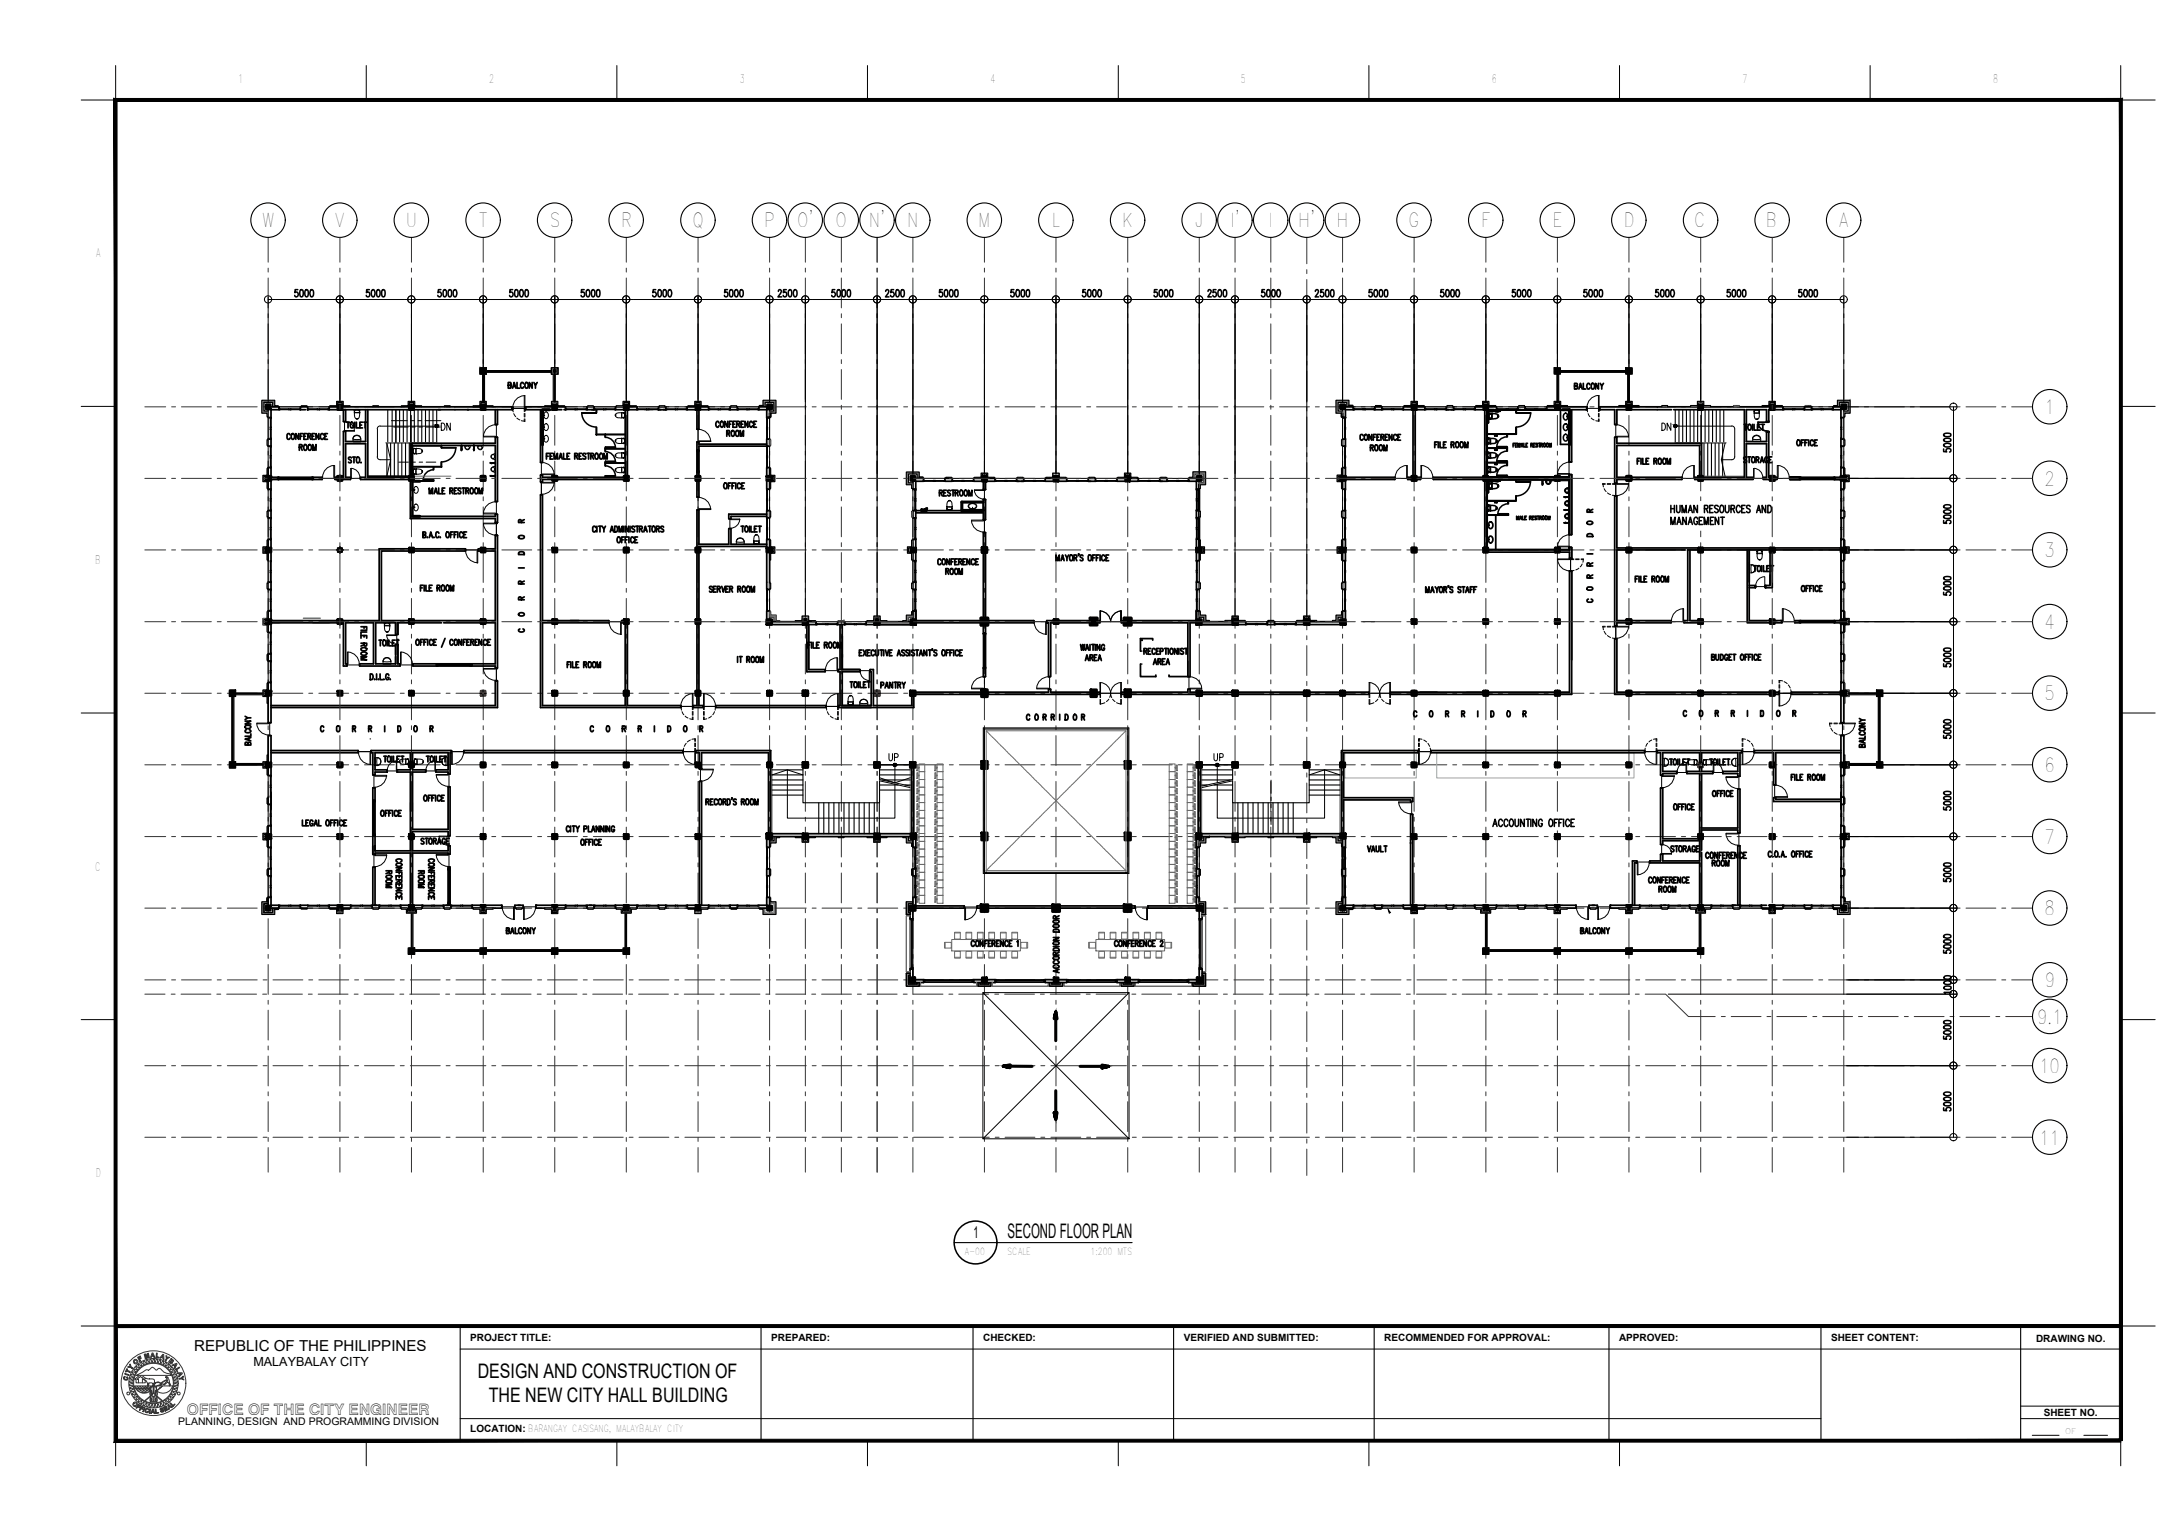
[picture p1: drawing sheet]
<svg xmlns="http://www.w3.org/2000/svg" width="420mm" height="297mm" viewBox="0 0 420 297" stroke-linecap="round" stroke-linejoin="round" font-family="sans-serif">
<defs><g id="words">
<g font-size="4.4">
<text x="84.3" y="84.3">DN</text>
<text x="319.6" y="84.3">DN</text>
<text x="112.9" y="142.5">C O R R I D O R</text>
</g>
<g font-size="4">
<text x="102.3" y="123.1" transform="rotate(-90 102.3 123.1)">C O R R I D O R</text>
<text x="272" y="139.3">C O R R I D O R</text>
<text x="323.8" y="139.3">C O R R I D O R</text>
<text x="170.7" y="147.8">UP</text>
<text x="233.2" y="147.8">UP</text>
</g>
<g font-size="3.9">
<text x="194.4" y="238.8">SECOND FLOOR PLAN</text>
<text x="92.2" y="265.8">DESIGN AND CONSTRUCTION OF</text>
<text x="94.3" y="270.5">THE NEW CITY HALL BUILDING</text>
</g>
<g font-size="3.7">
<text x="50.5" y="43.8">W</text>
<text x="64.7" y="43.8">V</text>
<text x="78.3" y="43.8">U</text>
<text x="92.4" y="43.8">T</text>
<text x="106" y="43.8">S</text>
<text x="119.8" y="43.8">R</text>
<text x="133.6" y="43.8">Q</text>
<text x="147.4" y="43.8">P</text>
<text x="153.8" y="43.8">O'</text>
<text x="161.2" y="43.8">O</text>
<text x="167.6" y="43.8">N'</text>
<text x="175" y="43.8">N</text>
<text x="188.7" y="43.8">M</text>
<text x="202.9" y="43.8">L</text>
<text x="216.5" y="43.8">K</text>
<text x="230.5" y="43.8">J</text>
<text x="237.4" y="43.8">I'</text>
<text x="244.8" y="43.8">I</text>
<text x="250.4" y="43.8">H'</text>
<text x="257.9" y="43.8">H</text>
<text x="271.7" y="43.8">G</text>
<text x="285.7" y="43.8">F</text>
<text x="299.5" y="43.8">E</text>
<text x="313.2" y="43.8">D</text>
<text x="326.8" y="43.8">C</text>
<text x="340.7" y="43.8">B</text>
<text x="354.8" y="43.8">A</text>
<text x="394.4" y="79.8">1</text>
<text x="394.4" y="93.7">2</text>
<text x="394.4" y="107.5">3</text>
<text x="394.4" y="121.3">4</text>
<text x="394.4" y="135.1">5</text>
<text x="394.4" y="148.9">6</text>
<text x="394.4" y="162.7">7</text>
<text x="394.4" y="176.6">8</text>
<text x="394.4" y="190.4">9</text>
<text x="392.9" y="197.4">9.1</text>
<text x="393.4" y="207">10</text>
<text x="393.4" y="220.8">11</text>
</g>
<text font-size="3.1" x="187.8" y="238.8">1</text>
<text font-size="3" x="36.1" y="272.9">OFFICE OF THE CITY ENGINEER</text>
<text font-size="2.9" x="37.5" y="260.7">REPUBLIC OF THE PHILIPPINES</text>
<text font-size="2.4" x="48.9" y="263.5">MALAYBALAY CITY</text>
<g font-size="2.2">
<text x="46" y="15.9">1</text>
<text x="94.4" y="15.9">2</text>
<text x="142.7" y="15.9">3</text>
<text x="191.1" y="15.9">4</text>
<text x="239.4" y="15.9">5</text>
<text x="287.8" y="15.9">6</text>
<text x="336.1" y="15.9">7</text>
<text x="384.5" y="15.9">8</text>
<text x="18.5" y="49.6">A</text>
<text x="18.4" y="108.8">B</text>
<text x="18.4" y="167.9">C</text>
<text x="18.5" y="227">D</text>
</g>
<text font-size="2" x="34.4" y="274.9">PLANNING, DESIGN AND PROGRAMMING DIVISION</text>
<g font-size="1.9">
<text x="186.1" y="242.1">A-00</text>
<text x="194.3" y="242.1">SCALE</text>
<text x="210.4" y="242.1">1:200 MTS</text>
<text x="90.7" y="258.6">PROJECT TITLE:</text>
<text x="148.8" y="258.6">PREPARED:</text>
<text x="189.7" y="258.6">CHECKED:</text>
<text x="228.3" y="258.6">VERIFIED AND SUBMITTED:</text>
<text x="267" y="258.6">RECOMMENDED FOR APPROVAL:</text>
<text x="312.3" y="258.6">APPROVED:</text>
<text x="353.2" y="258.6">SHEET CONTENT:</text>
<text x="392.8" y="258.9">DRAWING NO.</text>
<text x="394.3" y="273.1">SHEET NO.</text>
<text x="90.7" y="276.3">LOCATION: BARANGAY CASISANG, MALAYBALAY CITY</text>
</g>
<text font-size="1.5" x="398.4" y="276.5">OF</text>
</g></defs>
<!-- layer: IR_lot plan$0$A-text -->
<g fill="#fff" stroke="#fff" stroke-width=".19">
<path d="M291.5 85.2v1.4l9.1-1.4zM291.5 86.6l9.1-1.4v1.4z"/>
<path d="M292.2 99.2v1.4l9.1-1.4zM292.2 100.6l9.1-1.4v1.4z"/>
<path d="M287.3 157.3v2.8l17.1-2.8zM287.3 160.1l17.1-2.8v2.8z"/>
<path d="M321.6 96.8v5.5l21-5.5zM321.6 102.3l21-5.5v5.5z"/>
</g>
<g fill="none" stroke="#000" stroke-width=".3">
<path d="M291.9 85.8h.2M292.2 85.5h-.3v.7M292.4 85.8h.2M292.7 85.5h-.3v.7h.3M292.8 86.2v-.7l.2 .7 .2-.7v.7M293.2 100h.3M293.4 86.2l.2-.7 .2 .7M293.5 86h.3M293.7 99.6v.6h.3M294 85.5v.7h.3M294.1 99.9h.2M294.4 85.8h.2"/>
<path d="M294.5 99.6h-.4v.6h.4M294.7 85.5h-.3v.7h.3M295.1 99.9h.3v-.3h-.3v.6M295.2 99.9l.2 .3M295.3 85.8h.3v-.3h-.3v.7M295.5 85.8l.2 .4M295.6 99.9h.2M295.8 85.8h.2M295.9 99.6h-.3v.6h.3M296.2 85.5h-.4v.7h.4M296.4 99.6a.18 .18 0 0 0-.3 0 .18 .18 0 0 0 .1 .3h.2v.2h-.3M296.5 99.6h.4"/>
<path d="M296.6 85.6a.18 .18 0 0 0-.2-.1 .18 .18 0 0 0-.1 .3l.2 .1a.18 .18 0 0 1 .1 .3 .18 .18 0 0 1-.3-.1M296.7 99.6v.6M296.8 85.5h.3M297 85.5v.7M297 99.9h.3v-.3h-.3v.6M297.2 99.9l.1 .3M297.2 85.8h.4v-.2l-.4-.1v.7M297.4 85.8l.2 .4M297.6 99.6h.3a.37 .37 0 0 1-.2 .6l-.2-.2zM297.9 85.5a.34 .34 0 0 1 .3 .4 .34 .34 0 0 1-.3 .3zM298.2 99.6h.2a.36 .36 0 0 1-.2 .6l-.1-.1zM298.4 85.5h.1a.34 .34 0 0 1 .2 .4 .34 .34 0 0 1-.3 .3l-.1-.2z"/>
<path d="M298.8 86.2v-.7l.2 .7 .3-.7v.7M322.3 97.5v1.4M322.3 98.1h.7M323 97.5v1.4M323.4 97.5l.1 1.2 .2 .2 .4-.2v-1.2M324.5 98.9v-1.4l.4 1.4 .4-1.4v1.4M325.3 99.8v1.4l-.7-1.4v1.4M325.7 98.9l.4-1.4 .4 1.4M325.8 98.4h.5M327.4 97.5v1.4l-.6-1.4v1.4M328.5 99.8h-.7v1.4h.7M328.8 98.1h.6v-.6h-.6v1.4"/>
<path d="M329.1 98.1l.4 .8M329.8 98.1h.4M330.5 97.5h-.7v1.4h.7M330.6 99.8h-.7v1.4h.7M331.5 97.7l-.3-.2h-.3l-.1 .2v.2l.7 .6a.38 .38 0 0 1-.3 .4 .38 .38 0 0 1-.4-.2M331.6 99.8v1.4l-.7-1.4v1.4M331.9 97.5h.3a.82 .82 0 0 1-.1 1.4 1.05 1.05 0 0 1-.2-1.4zM331.9 99.8h.8M332.3 99.8v1.4M332.8 97.5v1l.2 .3a.27 .27 0 0 0 .3 .1 .27 .27 0 0 0 .2-.2v-1.2M333.9 98.1h.6v-.6h-.6v1.4M334.3 98.1l.3 .8"/>
<path d="M335.7 97.8l-.2-.3a.66 .66 0 0 0-.6 .4 .66 .66 0 0 0 .2 .8l.1 .2h.2l.3-.4M336 98.1h.4M336.6 97.5h-.6v1.4h.6M337.6 97.7a.39 .39 0 0 0-.6-.2v.4l.4 .3a.37 .37 0 0 1 .2 .5 .37 .37 0 0 1-.6 .1l-.1-.1M338.9 98.9l.4-1.4 .3 1.4M339 98.4h.5M340.6 97.5v1.4l-.7-1.4v1.4M341 97.5a.73 .73 0 0 1 .7 .5 .73 .73 0 0 1-.2 .8l-.5 .1zM292.6 100.2v-.6l.2 .6 .2-.6v.6M293.2 100.2l.2-.6 .2 .6M298.6 100.2v-.6l.2 .6 .2-.6v.6M322.3 101.2v-1.4l.4 1.4 .4-1.4v1.4"/>
<path d="M323.5 101.2l.4-1.4 .4 1.4M323.7 100.7h.4M325.7 101.2l.4-1.4 .4 1.4M325.8 100.7h.5M327.5 100.1l-.2-.3a.73 .73 0 0 0-.5 .7 .73 .73 0 0 0 .5 .7l.2-.4v-.2h-.2M327.8 100.4h.4M328.8 101.2v-1.4l.3 1.4 .4-1.4v1.4M329.9 100.4h.4M288 159.4l.4-1.4 .4 1.4M288.2 158.9h.5M289.9 158.4a.4 .4 0 0 0-.5-.4 .4 .4 0 0 0-.3 .6v.3a.4 .4 0 0 0 .3 .5 .4 .4 0 0 0 .5-.3M290.9 158.4l-.1-.2a.33 .33 0 0 0-.3-.2 .33 .33 0 0 0-.3 .4v.8a.33 .33 0 0 0 .4 .2 .33 .33 0 0 0 .3-.3"/>
<path d="M291.3 158.2l.2-.2a.73 .73 0 0 1 .5 .7 .73 .73 0 0 1-.5 .7l-.3-.5zM292.3 158v1l.3 .4 .3-.2v-1.2M294 158v1.4l-.7-1.4v1.4M294.4 158h.7M294.8 158v1.4M295.3 158v1.4M296.4 158v1.4l-.7-1.4v1.4M297.5 158.4l-.2-.4a.73 .73 0 0 0-.5 .7 .73 .73 0 0 0 .5 .7l.2-.3v-.2h-.2M299 158.1v-.1a.73 .73 0 0 1 .6 .7 .73 .73 0 0 1-.6 .7 1.08 1.08 0 0 1 0-1.3zM299.8 158.7h.4M300.5 158h-.7v1.4M300.7 158.7h.4"/>
<path d="M301.4 158h-.7v1.4M301.6 158v1.4M302.8 158.4l-.3-.4a.73 .73 0 0 0-.5 .7 .73 .73 0 0 0 .5 .7l.3-.3M303.1 158.7h.3M303.7 158h-.6v1.4h.6"/>
</g>
<!-- layer: A  GRIDS -->
<g fill="none" stroke="#333" stroke-width=".19">
<path d="M51.7 45.8v4.8M51.7 51.7v.8M51.7 53.6v5.8M65.6 45.8v4.8M65.6 51.7v.8M65.6 53.6v5.8M79.4 45.8v4.8M79.4 51.7v.8M79.4 53.6v5.8M93.2 45.8v4.8M93.2 51.7v.8M93.2 53.6v5.8"/>
<path d="M107 45.8v4.8M107 51.7v.8M107 53.6v5.8M120.8 45.8v4.8M120.8 51.7v.8M120.8 53.6v5.8M134.7 45.8v4.8M134.7 51.7v.8M134.7 53.6v5.8M148.5 45.8v4.8M148.5 51.7v.8M148.5 53.6v5.8"/>
<path d="M155.4 45.8v4.8M155.4 51.7v.8M155.4 53.6v5.8M162.3 45.8v4.8M162.3 51.7v.8M162.3 53.6v5.8M169.2 45.8v4.8M169.2 51.7v.8M169.2 53.6v5.8M176.1 45.8v4.8M176.1 51.7v.8M176.1 53.6v5.8"/>
<path d="M189.9 45.8v4.8M189.9 51.7v.8M189.9 53.6v5.8M203.7 45.8v4.8M203.7 51.7v.8M203.7 53.6v5.8M217.6 45.8v4.8M217.6 51.7v.8M217.6 53.6v5.8M231.4 45.8v4.8M231.4 51.7v.8M231.4 53.6v5.8"/>
<path d="M238.3 45.8v4.8M238.3 51.7v.8M238.3 53.6v5.8M245.2 45.8v4.8M245.2 51.7v.8M245.2 53.6v5.8M252.1 45.8v5.1M252.1 52v.8M252.1 53.9v5.8M259 45.8v4.8M259 51.7v.8M259 53.6v5.8"/>
<path d="M272.8 45.8v4.8M272.8 51.7v.8M272.8 53.6v5.8M286.6 45.8v4.8M286.6 51.7v.8M286.6 53.6v5.8M300.4 45.8v4.8M300.4 51.7v.8M300.4 53.6v5.8M314.2 45.8v4.8M314.2 51.7v.8M314.2 53.6v5.8"/>
<path d="M328.1 45.8v4.8M328.1 51.7v.8M328.1 53.6v5.8M341.9 45.8v4.8M341.9 51.7v.8M341.9 53.6v5.8M355.7 45.8v4.8M355.7 51.7v.8M355.7 53.6v5.8M27.9 78.5h4.1M33.1 78.5h.8M35 78.5h5.8"/>
<path d="M41.9 78.5h.8M43.9 78.5h5.7M50.8 78.5h.7M51.7 60.5v.8M51.7 62.5v5.7M51.7 69.4v.7M51.7 71.3v5.7M51.7 78.2v.7M52.7 78.5h5.7M59.6 78.5h.7M61.5 78.5h5.8M65.6 60.5v.8"/>
<path d="M65.6 62.5v5.7M65.6 69.4v.7M65.6 71.3v5.7M65.6 78.2v.7M68.4 78.5h.8M70.3 78.5h5.8M77.2 78.5h.8M79.2 78.5h5.7M79.4 60.5v.8M79.4 62.5v5.7M79.4 69.4v.7M79.4 71.3v5.7"/>
<path d="M79.4 78.2v.7M86.1 78.5h.7M88 78.5h5.7M93.2 60.5v.8M93.2 62.5v5.7M93.2 69.4v.7M93.2 71.3v5.7M93.2 78.2v.7M94.9 78.5h.7M96.8 78.5h5.8M103.7 78.5h.8M105.6 78.5h5.8"/>
<path d="M107 60.5v.8M107 62.5v5.7M107 69.4v.7M107 71.3v5.7M107 78.2v.7M112.5 78.5h.8M114.5 78.5h5.7M120.8 60.5v.8M120.8 62.5v5.7M120.8 69.4v.7M120.8 71.3v5.7M120.8 78.2v.7"/>
<path d="M121.4 78.5h.7M123.3 78.5h5.7M130.2 78.5h.7M132.1 78.5h5.8M134.7 60.5v.8M134.7 62.5v5.7M134.7 69.4v.7M134.7 71.3v5.7M134.7 78.2v.7M139 78.5h.8M140.9 78.5h5.8M147.8 78.5h.8"/>
<path d="M148.5 60.5v.8M148.5 62.5v5.7M148.5 69.4v.7M148.5 71.3v5.7M148.5 78.2v.7M149.8 78.5h5.7M155.4 60.5v.8M155.4 62.5v5.7M155.4 69.4v.7M155.4 71.3v5.7M155.4 78.2v.7M156.7 78.5h.7"/>
<path d="M158.6 78.5h5.7M162.3 60.5v.8M162.3 62.5v5.7M162.3 69.4v.7M162.3 71.3v5.7M162.3 78.2v.7M165.5 78.5h.7M167.4 78.5h5.8M169.2 60.5v.8M169.2 62.5v5.7M169.2 69.4v.7M169.2 71.3v5.7"/>
<path d="M169.2 78.2v.7M174.3 78.5h.8M176.1 60.5v.8M176.1 62.5v5.7M176.1 69.4v.7M176.1 71.3v5.7M176.1 78.2v.7M176.2 78.5h5.8M183.1 78.5h.8M185.1 78.5h5.7M189.9 60.5v.8M189.9 62.5v5.7"/>
<path d="M189.9 69.4v.7M189.9 71.3v5.7M189.9 78.2v.7M192 78.5h.7M193.9 78.5h5.7M200.8 78.5h.7M202.7 78.5h5.8M203.7 60.5v.8M203.7 62.5v5.7M203.7 69.4v.7M203.7 71.3v5.7M203.7 78.2v.7"/>
<path d="M209.6 78.5h.8M211.5 78.5h5.8M217.6 60.5v.8M217.6 62.5v5.7M217.6 69.4v.7M217.6 71.3v5.7M217.6 78.2v.7M218.4 78.5h.8M220.4 78.5h5.7M227.3 78.5h.7M229.2 78.5h5.8M231.4 60.5v.8"/>
<path d="M231.4 62.5v5.7M231.4 69.4v.7M231.4 71.3v5.7M231.4 78.2v.7M236.1 78.5h.8M238 78.5h5.8M238.3 60.5v.8M238.3 62.5v5.7M238.3 69.4v.7M238.3 71.3v5.7M238.3 78.2v.7M244.9 78.5h.8"/>
<path d="M245.2 60.5v.8M245.2 62.5v5.7M245.2 69.4v.7M245.2 71.3v5.7M245.2 78.2v.7M246.8 78.5h5.8M252.1 60.8v.8M252.1 62.8v5.7M252.1 69.7v.7M252.1 71.6v5.7M252.1 78.5v.8M253.7 78.5h.8"/>
<path d="M255.7 78.5h5.8M259 60.5v.8M259 62.5v5.7M259 69.4v.7M259 71.3v5.7M259 78.2v.7M262.6 78.5h.8M264.5 78.5h5.8M271.4 78.5h.8M272.8 60.5v.8M272.8 62.5v5.7M272.8 69.4v.7"/>
<path d="M272.8 71.3v5.7M272.8 78.2v.7M273.3 78.5h5.8M280.2 78.5h.8M282.2 78.5h5.7M286.6 60.5v.8M286.6 62.5v5.7M286.6 69.4v.7M286.6 71.3v5.7M286.6 78.2v.7M289.1 78.5h.8M291 78.5h5.8"/>
<path d="M297.9 78.5h.8M299.8 78.5h5.8M300.4 60.5v.8M300.4 62.5v5.7M300.4 69.4v.7M300.4 71.3v5.7M300.4 78.2v.7M306.7 78.5h.8M308.7 78.5h5.7M314.2 60.5v.8M314.2 62.5v5.7M314.2 69.4v.7"/>
<path d="M314.2 71.3v5.7M314.2 78.2v.7M315.6 78.5h.7M317.5 78.5h5.7M324.4 78.5h.8M326.3 78.5h5.8M328.1 60.5v.8M328.1 62.5v5.7M328.1 69.4v.7M328.1 71.3v5.7M328.1 78.2v.7M333.2 78.5h.8"/>
<path d="M335.1 78.5h5.8M341.9 60.5v.8M341.9 62.5v5.7M341.9 69.4v.7M341.9 71.3v5.7M341.9 78.2v.7M342 78.5h.8M344 78.5h5.7M350.9 78.5h.7M352.8 78.5h5.7M355.7 60.5v.8M355.7 62.5v5.7"/>
<path d="M355.7 69.4v.7M355.7 71.3v5.7M355.7 78.2v.7M359.7 78.5h.8M361.6 78.5h5.8M368.5 78.5h.8M370.4 78.5h5.8M377.3 78.5h.8M379.3 78.5h5.7M386.2 78.5h.7M388.1 78.5h4M27.9 92.3h4.1"/>
<path d="M33.1 92.3h.8M35 92.3h5.8M41.9 92.3h.8M43.9 92.3h5.7M50.8 92.3h.7M51.7 80.1v5.8M51.7 87v.8M51.7 88.9v5.8M51.7 95.8v.8M51.7 97.8v5.7M52.7 92.3h5.7M59.6 92.3h.7"/>
<path d="M61.5 92.3h5.8M65.6 80.1v5.8M65.6 87v.8M65.6 88.9v5.8M65.6 95.8v.8M65.6 97.8v5.7M68.4 92.3h.8M70.3 92.3h5.8M77.2 92.3h.8M79.2 92.3h5.7M79.4 80.1v5.8M79.4 87v.8"/>
<path d="M79.4 88.9v5.8M79.4 95.8v.8M79.4 97.8v5.7M86.1 92.3h.7M88 92.3h5.7M93.2 80.1v5.8M93.2 87v.8M93.2 88.9v5.8M93.2 95.8v.8M93.2 97.8v5.7M94.9 92.3h.7M96.8 92.3h5.8"/>
<path d="M103.7 92.3h.8M105.6 92.3h5.8M107 80.1v5.8M107 87v.8M107 88.9v5.8M107 95.8v.8M107 97.8v5.7M112.5 92.3h.8M114.5 92.3h5.7M120.8 80.1v5.8M120.8 87v.8M120.8 88.9v5.8"/>
<path d="M120.8 95.8v.8M120.8 97.8v5.7M121.4 92.3h.7M123.3 92.3h5.7M130.2 92.3h.7M132.1 92.3h5.8M134.7 80.1v5.8M134.7 87v.8M134.7 88.9v5.8M134.7 95.8v.8M134.7 97.8v5.7M139 92.3h.8"/>
<path d="M140.9 92.3h5.8M147.8 92.3h.8M148.5 80.1v5.8M148.5 87v.8M148.5 88.9v5.8M148.5 95.8v.8M148.5 97.8v5.7M149.8 92.3h5.7M155.4 80.1v5.8M155.4 87v.8M155.4 88.9v5.8M155.4 95.8v.8"/>
<path d="M155.4 97.8v5.7M156.7 92.3h.7M158.6 92.3h5.7M162.3 80.1v5.8M162.3 87v.8M162.3 88.9v5.8M162.3 95.8v.8M162.3 97.8v5.7M165.5 92.3h.7M167.4 92.3h5.8M169.2 80.1v5.8M169.2 87v.8"/>
<path d="M169.2 88.9v5.8M169.2 95.8v.8M169.2 97.8v5.7M174.3 92.3h.8M176.1 80.1v5.8M176.1 87v.8M176.1 88.9v5.8M176.1 95.8v.8M176.1 97.8v5.7M176.2 92.3h5.8M183.1 92.3h.8M185.1 92.3h5.7"/>
<path d="M189.9 80.1v5.8M189.9 87v.8M189.9 88.9v5.8M189.9 95.8v.8M189.9 97.8v5.7M192 92.3h.7M193.9 92.3h5.7M200.8 92.3h.7M202.7 92.3h5.8M203.7 80.1v5.8M203.7 87v.8M203.7 88.9v5.8"/>
<path d="M203.7 95.8v.8M203.7 97.8v5.7M209.6 92.3h.8M211.5 92.3h5.8M217.6 80.1v5.8M217.6 87v.8M217.6 88.9v5.8M217.6 95.8v.8M217.6 97.8v5.7M218.4 92.3h.8M220.4 92.3h5.7M227.3 92.3h.7"/>
<path d="M229.2 92.3h5.8M231.4 80.1v5.8M231.4 87v.8M231.4 88.9v5.8M231.4 95.8v.8M231.4 97.8v5.7M236.1 92.3h.8M238 92.3h5.8M238.3 80.1v5.8M238.3 87v.8M238.3 88.9v5.8M238.3 95.8v.8"/>
<path d="M238.3 97.8v5.7M244.9 92.3h.8M245.2 80.1v5.8M245.2 87v.8M245.2 88.9v5.8M245.2 95.8v.8M245.2 97.8v5.7M246.8 92.3h5.8M252.1 80.4v5.8M252.1 87.3v.8M252.1 89.2v5.8M252.1 96.1v.8"/>
<path d="M252.1 98.1v5.7M253.7 92.3h.8M255.7 92.3h5.8M259 80.1v5.8M259 87v.8M259 88.9v5.8M259 95.8v.8M259 97.8v5.7M262.6 92.3h.8M264.5 92.3h5.8M271.4 92.3h.8M272.8 80.1v5.8"/>
<path d="M272.8 87v.8M272.8 88.9v5.8M272.8 95.8v.8M272.8 97.8v5.7M273.3 92.3h5.8M280.2 92.3h.8M282.2 92.3h5.7M286.6 80.1v5.8M286.6 87v.8M286.6 88.9v5.8M286.6 95.8v.8M286.6 97.8v5.7"/>
<path d="M289.1 92.3h.8M291 92.3h5.8M297.9 92.3h.8M299.8 92.3h5.8M300.4 80.1v5.8M300.4 87v.8M300.4 88.9v5.8M300.4 95.8v.8M300.4 97.8v5.7M306.7 92.3h.8M308.7 92.3h5.7M314.2 80.1v5.8"/>
<path d="M314.2 87v.8M314.2 88.9v5.8M314.2 95.8v.8M314.2 97.8v5.7M315.6 92.3h.7M317.5 92.3h5.7M324.4 92.3h.8M326.3 92.3h5.8M328.1 80.1v5.8M328.1 87v.8M328.1 88.9v5.8M328.1 95.8v.8"/>
<path d="M328.1 97.8v5.7M333.2 92.3h.8M335.1 92.3h5.8M341.9 80.1v5.8M341.9 87v.8M341.9 88.9v5.8M341.9 95.8v.8M341.9 97.8v5.7M342 92.3h.8M344 92.3h5.7M350.9 92.3h.7M352.8 92.3h5.7"/>
<path d="M355.7 80.1v5.8M355.7 87v.8M355.7 88.9v5.8M355.7 95.8v.8M355.7 97.8v5.7M359.7 92.3h.8M361.6 92.3h5.8M368.5 92.3h.8M370.4 92.3h5.8M377.3 92.3h.8M379.3 92.3h5.7M386.2 92.3h.7"/>
<path d="M388.1 92.3h4M27.9 106.1h4.1M27.9 119.9h4.1M33.1 106.1h.8M33.1 119.9h.8M35 106.1h5.8M35 119.9h5.8M41.9 106.1h.8M41.9 119.9h.8M43.9 106.1h5.7M43.9 119.9h5.7M50.8 106.1h.7"/>
<path d="M50.8 119.9h.7M51.7 104.7v.7M51.7 106.6v5.7M51.7 113.5v.7M51.7 115.4v5.8M52.7 106.1h5.7M52.7 119.9h5.7M59.6 106.1h.7M59.6 119.9h.7M61.5 106.1h5.8M61.5 119.9h5.8M65.6 104.7v.7"/>
<path d="M65.6 106.6v5.7M65.6 113.5v.7M65.6 115.4v5.8M68.4 106.1h.8M68.4 119.9h.8M70.3 106.1h5.8M70.3 119.9h5.8M77.2 106.1h.8M77.2 119.9h.8M79.2 106.1h5.7M79.2 119.9h5.7M79.4 104.7v.7"/>
<path d="M79.4 106.6v5.7M79.4 113.5v.7M79.4 115.4v5.8M86.1 106.1h.7M86.1 119.9h.7M88 106.1h5.7M88 119.9h5.7M93.2 104.7v.7M93.2 106.6v5.7M93.2 113.5v.7M93.2 115.4v5.8M94.9 106.1h.7"/>
<path d="M94.9 119.9h.7M96.8 106.1h5.8M96.8 119.9h5.8M103.7 106.1h.8M103.7 119.9h.8M105.6 106.1h5.8M105.6 119.9h5.8M107 104.7v.7M107 106.6v5.7M107 113.5v.7M107 115.4v5.8M112.5 106.1h.8"/>
<path d="M112.5 119.9h.8M114.5 106.1h5.7M114.5 119.9h5.7M120.8 104.7v.7M120.8 106.6v5.7M120.8 113.5v.7M120.8 115.4v5.8M121.4 106.1h.7M121.4 119.9h.7M123.3 106.1h5.7M123.3 119.9h5.7M130.2 106.1h.7"/>
<path d="M130.2 119.9h.7M132.1 106.1h5.8M132.1 119.9h5.8M134.7 104.7v.7M134.7 106.6v5.7M134.7 113.5v.7M134.7 115.4v5.8M139 106.1h.8M139 119.9h.8M140.9 106.1h5.8M140.9 119.9h5.8M147.8 106.1h.8"/>
<path d="M147.8 119.9h.8M148.5 104.7v.7M148.5 106.6v5.7M148.5 113.5v.7M148.5 115.4v5.8M149.8 106.1h5.7M149.8 119.9h5.7M155.4 104.7v.7M155.4 106.6v5.7M155.4 113.5v.7M155.4 115.4v5.8M156.7 106.1h.7"/>
<path d="M156.7 119.9h.7M158.6 106.1h5.7M158.6 119.9h5.7M162.3 104.7v.7M162.3 106.6v5.7M162.3 113.5v.7M162.3 115.4v5.8M165.5 106.1h.7M165.5 119.9h.7M167.4 106.1h5.8M167.4 119.9h5.8M169.2 104.7v.7"/>
<path d="M169.2 106.6v5.7M169.2 113.5v.7M169.2 115.4v5.8M174.3 106.1h.8M174.3 119.9h.8M176.1 104.7v.7M176.1 106.6v5.7M176.1 113.5v.7M176.1 115.4v5.8M176.2 106.1h5.8M176.2 119.9h5.8M183.1 106.1h.8"/>
<path d="M183.1 119.9h.8M185.1 106.1h5.7M185.1 119.9h5.7M189.9 104.7v.7M189.9 106.6v5.7M189.9 113.5v.7M189.9 115.4v5.8M192 106.1h.7M192 119.9h.7M193.9 106.1h5.7M193.9 119.9h5.7M200.8 106.1h.7"/>
<path d="M200.8 119.9h.7M202.7 106.1h5.8M202.7 119.9h5.8M203.7 104.7v.7M203.7 106.6v5.7M203.7 113.5v.7M203.7 115.4v5.8M209.6 106.1h.8M209.6 119.9h.8M211.5 106.1h5.8M211.5 119.9h5.8M217.6 104.7v.7"/>
<path d="M217.6 106.6v5.7M217.6 113.5v.7M217.6 115.4v5.8M218.4 106.1h.8M218.4 119.9h.8M220.4 106.1h5.7M220.4 119.9h5.7M227.3 106.1h.7M227.3 119.9h.7M229.2 106.1h5.8M229.2 119.9h5.8M231.4 104.7v.7"/>
<path d="M231.4 106.6v5.7M231.4 113.5v.7M231.4 115.4v5.8M236.1 106.1h.8M236.1 119.9h.8M238 106.1h5.8M238 119.9h5.8M238.3 104.7v.7M238.3 106.6v5.7M238.3 113.5v.7M238.3 115.4v5.8M244.9 106.1h.8"/>
<path d="M244.9 119.9h.8M245.2 104.7v.7M245.2 106.6v5.7M245.2 113.5v.7M245.2 115.4v5.8M246.8 106.1h5.8M246.8 119.9h5.8M252.1 105v.7M252.1 106.9v5.7M252.1 113.8v.8M252.1 115.7v5.8M253.7 106.1h.8"/>
<path d="M253.7 119.9h.8M255.7 106.1h5.8M255.7 119.9h5.8M259 104.7v.7M259 106.6v5.7M259 113.5v.7M259 115.4v5.8M262.6 106.1h.8M262.6 119.9h.8M264.5 106.1h5.8M264.5 119.9h5.8M271.4 106.1h.8"/>
<path d="M271.4 119.9h.8M272.8 104.7v.7M272.8 106.6v5.7M272.8 113.5v.7M272.8 115.4v5.8M273.3 106.1h5.8M273.3 119.9h5.8M280.2 106.1h.8M280.2 119.9h.8M282.2 106.1h5.7M282.2 119.9h5.7M286.6 104.7v.7"/>
<path d="M286.6 106.6v5.7M286.6 113.5v.7M286.6 115.4v5.8M289.1 106.1h.8M289.1 119.9h.8M291 106.1h5.8M291 119.9h5.8M297.9 106.1h.8M297.9 119.9h.8M299.8 106.1h5.8M299.8 119.9h5.8M300.4 104.7v.7"/>
<path d="M300.4 106.6v5.7M300.4 113.5v.7M300.4 115.4v5.8M306.7 106.1h.8M306.7 119.9h.8M308.7 106.1h5.7M308.7 119.9h5.7M314.2 104.7v.7M314.2 106.6v5.7M314.2 113.5v.7M314.2 115.4v5.8M315.6 106.1h.7"/>
<path d="M315.6 119.9h.7M317.5 106.1h5.7M317.5 119.9h5.7M324.4 106.1h.8M324.4 119.9h.8M326.3 106.1h5.8M326.3 119.9h5.8M328.1 104.7v.7M328.1 106.6v5.7M328.1 113.5v.7M328.1 115.4v5.8M333.2 106.1h.8"/>
<path d="M333.2 119.9h.8M335.1 106.1h5.8M335.1 119.9h5.8M341.9 104.7v.7M341.9 106.6v5.7M341.9 113.5v.7M341.9 115.4v5.8M342 106.1h.8M342 119.9h.8M344 106.1h5.7M344 119.9h5.7M350.9 106.1h.7"/>
<path d="M350.9 119.9h.7M352.8 106.1h5.7M352.8 119.9h5.7M355.7 104.7v.7M355.7 106.6v5.7M355.7 113.5v.7M355.7 115.4v5.8M359.7 106.1h.8M359.7 119.9h.8M361.6 106.1h5.8M361.6 119.9h5.8M368.5 106.1h.8"/>
<path d="M368.5 119.9h.8M370.4 106.1h5.8M370.4 119.9h5.8M377.3 106.1h.8M377.3 119.9h.8M379.3 106.1h5.7M379.3 119.9h5.7M386.2 106.1h.7M386.2 119.9h.7M388.1 106.1h4M388.1 119.9h4M27.9 133.7h4.1"/>
<path d="M33.1 133.7h.8M35 133.7h5.8M41.9 133.7h.8M43.9 133.7h5.7M50.8 133.7h.7M51.7 122.3v.8M51.7 124.2v5.8M51.7 131.1v.8M51.7 133.1v5.7M51.7 140v.7M52.7 133.7h5.7M59.6 133.7h.7"/>
<path d="M61.5 133.7h5.8M65.6 122.3v.8M65.6 124.2v5.8M65.6 131.1v.8M65.6 133.1v5.7M65.6 140v.7M68.4 133.7h.8M70.3 133.7h5.8M77.2 133.7h.8M79.2 133.7h5.7M79.4 122.3v.8M79.4 124.2v5.8"/>
<path d="M79.4 131.1v.8M79.4 133.1v5.7M79.4 140v.7M86.1 133.7h.7M88 133.7h5.7M93.2 122.3v.8M93.2 124.2v5.8M93.2 131.1v.8M93.2 133.1v5.7M93.2 140v.7M94.9 133.7h.7M96.8 133.7h5.8"/>
<path d="M103.7 133.7h.8M105.6 133.7h5.8M107 122.3v.8M107 124.2v5.8M107 131.1v.8M107 133.1v5.7M107 140v.7M112.5 133.7h.8M114.5 133.7h5.7M120.8 122.3v.8M120.8 124.2v5.8M120.8 131.1v.8"/>
<path d="M120.8 133.1v5.7M121.4 133.7h.7M123.3 133.7h5.7M130.2 133.7h.7M132.1 133.7h5.8M134.7 122.3v.8M134.7 124.2v5.8M134.7 131.1v.8M134.7 133.1v5.7M139 133.7h.8M140.9 133.7h5.8M147.8 133.7h.8"/>
<path d="M148.5 122.3v.8M148.5 124.2v5.8M148.5 131.1v.8M148.5 133.1v5.7M148.5 140v.7M149.8 133.7h5.7M155.4 122.3v.8M155.4 124.2v5.8M155.4 131.1v.8M155.4 133.1v5.7M155.4 140v.7M156.7 133.7h.7"/>
<path d="M158.6 133.7h5.7M162.3 122.3v.8M162.3 124.2v5.8M162.3 131.1v.8M162.3 133.1v5.7M162.3 140v.7M165.5 133.7h.7M167.4 133.7h5.8M169.2 122.3v.8M169.2 124.2v5.8M169.2 131.1v.8M169.2 133.1v5.7"/>
<path d="M169.2 140v.7M174.3 133.7h.8M176.1 122.3v.8M176.1 124.2v5.8M176.1 131.1v.8M176.1 133.1v5.7M176.1 140v.7M176.2 133.7h5.8M183.1 133.7h.8M185.1 133.7h5.7M189.9 122.3v.8M189.9 124.2v5.8"/>
<path d="M189.9 131.1v.8M189.9 133.1v5.7M189.9 140v.7M192 133.7h.7M193.9 133.7h5.7M200.8 133.7h.7M202.7 133.7h5.8M203.7 122.3v.8M203.7 124.2v5.8M203.7 131.1v.8M203.7 133.1v5.7M203.7 140v.7"/>
<path d="M209.6 133.7h.8M211.5 133.7h5.8M217.6 122.3v.8M217.6 124.2v5.8M217.6 131.1v.8M217.6 133.1v5.7M217.6 140v.7M218.4 133.7h.8M220.4 133.7h5.7M227.3 133.7h.7M229.2 133.7h5.8M231.4 122.3v.8"/>
<path d="M231.4 124.2v5.8M231.4 131.1v.8M231.4 133.1v5.7M231.4 140v.7M236.1 133.7h.8M238 133.7h5.8M238.3 122.3v.8M238.3 124.2v5.8M238.3 131.1v.8M238.3 133.1v5.7M238.3 140v.7M244.9 133.7h.8"/>
<path d="M245.2 122.3v.8M245.2 124.2v5.8M245.2 131.1v.8M245.2 133.1v5.7M245.2 140v.7M246.8 133.7h5.8M252.1 122.6v.8M252.1 124.5v5.8M252.1 131.4v.8M252.1 133.4v5.7M253.7 133.7h.8M255.7 133.7h5.8"/>
<path d="M259 122.3v.8M259 124.2v5.8M259 131.1v.8M259 133.1v5.7M259 140v.7M262.6 133.7h.8M264.5 133.7h5.8M271.4 133.7h.8M272.8 122.3v.8M272.8 124.2v5.8M272.8 131.1v.8M272.8 133.1v5.7"/>
<path d="M272.8 140v.7M273.3 133.7h5.8M280.2 133.7h.8M282.2 133.7h5.7M286.6 122.3v.8M286.6 124.2v5.8M286.6 131.1v.8M286.6 133.1v5.7M286.6 140v.7M289.1 133.7h.8M291 133.7h5.8M297.9 133.7h.8"/>
<path d="M299.8 133.7h5.8M300.4 122.3v.8M300.4 124.2v5.8M300.4 131.1v.8M300.4 133.1v5.7M300.4 140v.7M306.7 133.7h.8M308.7 133.7h5.7M314.2 122.3v.8M314.2 124.2v5.8M314.2 131.1v.8M314.2 133.1v5.7"/>
<path d="M314.2 140v.7M315.6 133.7h.7M317.5 133.7h5.7M324.4 133.7h.8M326.3 133.7h5.8M328.1 122.3v.8M328.1 124.2v5.8M328.1 131.1v.8M328.1 133.1v5.7M328.1 140v.7M333.2 133.7h.8M335.1 133.7h5.8"/>
<path d="M341.9 122.3v.8M341.9 124.2v5.8M341.9 131.1v.8M341.9 133.1v5.7M341.9 140v.7M342 133.7h.8M344 133.7h5.7M350.9 133.7h.7M352.8 133.7h5.7M355.7 122.3v.8M355.7 124.2v5.8M355.7 131.1v.8"/>
<path d="M355.7 133.1v5.7M355.7 140v.7M359.7 133.7h.8M361.6 133.7h5.8M368.5 133.7h.8M370.4 133.7h5.8M377.3 133.7h.8M379.3 133.7h5.7M386.2 133.7h.7M388.1 133.7h4M27.9 147.5h4.1M33.1 147.5h.8"/>
<path d="M35 147.5h5.8M41.9 147.5h.8M43.9 147.5h5.7M50.8 147.5h.7M51.7 141.9v5.7M51.7 148.8v.7M51.7 150.7v5.8M51.7 157.6v.8M51.7 159.5v5.8M52.7 147.5h5.7M59.6 147.5h.7M61.5 147.5h5.8"/>
<path d="M65.6 141.9v5.7M65.6 148.8v.7M65.6 150.7v5.8M65.6 157.6v.8M65.6 159.5v5.8M68.4 147.5h.8M70.3 147.5h5.8M77.2 147.5h.8M79.2 147.5h5.7M79.4 141.9v5.7M79.4 148.8v.7M79.4 150.7v5.8"/>
<path d="M79.4 157.6v.8M79.4 159.5v5.8M86.1 147.5h.7M88 147.5h5.7M93.2 141.9v5.7M93.2 148.8v.7M93.2 150.7v5.8M93.2 157.6v.8M93.2 159.5v5.8M94.9 147.5h.7M96.8 147.5h5.8M103.7 147.5h.8"/>
<path d="M105.6 147.5h5.8M107 141.9v5.7M107 148.8v.7M107 150.7v5.8M107 157.6v.8M107 159.5v5.8M112.5 147.5h.8M114.5 147.5h5.7M120.8 141.9v5.7M120.8 148.8v.7M120.8 150.7v5.8M120.8 157.6v.8"/>
<path d="M120.8 159.5v5.8M121.4 147.5h.7M123.3 147.5h5.7M130.2 147.5h.7M132.1 147.5h5.8M134.7 141.9v5.7M134.7 148.8v.7M134.7 150.7v5.8M134.7 157.6v.8M134.7 159.5v5.8M139 147.5h.8M140.9 147.5h5.8"/>
<path d="M147.8 147.5h.8M148.5 141.9v5.7M148.5 148.8v.7M148.5 150.7v5.8M148.5 157.6v.8M148.5 159.5v5.8M149.8 147.5h5.7M155.4 141.9v5.7M155.4 148.8v.7M155.4 150.7v5.8M155.4 157.6v.8M155.4 159.5v5.8"/>
<path d="M156.7 147.5h.7M158.6 147.5h5.7M162.3 141.9v5.7M162.3 148.8v.7M162.3 150.7v5.8M162.3 157.6v.8M162.3 159.5v5.8M165.5 147.5h.7M167.4 147.5h5.8M169.2 141.9v5.7M169.2 148.8v.7M169.2 150.7v5.8"/>
<path d="M169.2 157.6v.8M169.2 159.5v5.8M176.1 141.9v5.7M176.1 148.8v.7M176.1 150.7v5.8M176.1 157.6v.8M176.1 159.5v5.8M176.2 147.5h5.8M183.1 147.5h.8M185.1 147.5h5.7M189.9 141.9v5.7M189.9 148.8v.7"/>
<path d="M189.9 150.7v5.8M189.9 157.6v.8M189.9 159.5v5.8M192 147.5h.7M193.9 147.5h5.7M200.8 147.5h.7M202.7 147.5h5.8M203.7 141.9v5.7M203.7 148.8v.7M203.7 150.7v5.8M203.7 157.6v.8M203.7 159.5v5.8"/>
<path d="M209.6 147.5h.8M211.5 147.5h5.8M217.6 141.9v5.7M217.6 148.8v.7M217.6 150.7v5.8M217.6 157.6v.8M217.6 159.5v5.8M218.4 147.5h.8M220.4 147.5h5.7M227.3 147.5h.7M229.2 147.5h5.8M231.4 141.9v5.7"/>
<path d="M231.4 148.8v.7M231.4 150.7v5.8M231.4 157.6v.8M231.4 159.5v5.8M238 147.5h5.8M238.3 141.9v5.7M238.3 148.8v.7M238.3 150.7v5.8M238.3 157.6v.8M238.3 159.5v5.8M244.9 147.5h.8M245.2 141.9v5.7"/>
<path d="M245.2 148.8v.7M245.2 150.7v5.8M245.2 157.6v.8M245.2 159.5v5.8M246.8 147.5h5.8M252.1 140.3v.7M252.1 142.2v5.7M252.1 149.1v.8M252.1 151v5.8M252.1 157.9v.8M252.1 159.8v5.8M253.7 147.5h.8"/>
<path d="M255.7 147.5h5.8M259 141.9v5.7M259 148.8v.7M259 150.7v5.8M259 157.6v.8M259 159.5v5.8M262.6 147.5h.8M264.5 147.5h5.8M271.4 147.5h.8M272.8 141.9v5.7M272.8 148.8v.7M272.8 150.7v5.8"/>
<path d="M272.8 157.6v.8M272.8 159.5v5.8M273.3 147.5h5.8M280.2 147.5h.8M282.2 147.5h5.7M286.6 141.9v5.7M286.6 148.8v.7M286.6 150.7v5.8M286.6 157.6v.8M286.6 159.5v5.8M289.1 147.5h.8M291 147.5h5.8"/>
<path d="M297.9 147.5h.8M299.8 147.5h5.8M300.4 141.9v5.7M300.4 148.8v.7M300.4 150.7v5.8M300.4 157.6v.8M300.4 159.5v5.8M306.7 147.5h.8M308.7 147.5h5.7M314.2 141.9v5.7M314.2 148.8v.7M314.2 150.7v5.8"/>
<path d="M314.2 157.6v.8M314.2 159.5v5.8M315.6 147.5h.7M317.5 147.5h5.7M324.4 147.5h.8M326.3 147.5h5.8M328.1 141.9v5.7M328.1 148.8v.7M328.1 150.7v5.8M328.1 157.6v.8M328.1 159.5v5.8M333.2 147.5h.8"/>
<path d="M335.1 147.5h5.8M341.9 141.9v5.7M341.9 148.8v.7M341.9 150.7v5.8M341.9 157.6v.8M341.9 159.5v5.8M342 147.5h.8M344 147.5h5.7M350.9 147.5h.7M352.8 147.5h5.7M355.7 141.9v5.7M355.7 148.8v.7"/>
<path d="M355.7 150.7v5.8M355.7 157.6v.8M355.7 159.5v5.8M359.7 147.5h.8M361.6 147.5h5.8M368.5 147.5h.8M370.4 147.5h5.8M377.3 147.5h.8M379.3 147.5h5.7M386.2 147.5h.7M388.1 147.5h4M27.9 161.4h4.1"/>
<path d="M27.9 175.2h4.1M33.1 161.4h.8M33.1 175.2h.8M35 161.4h5.8M35 175.2h5.8M41.9 161.4h.8M41.9 175.2h.8M43.9 161.4h5.7M43.9 175.2h5.7M50.8 161.4h.7M50.8 175.2h.7M51.7 166.4v.8"/>
<path d="M51.7 168.4v5.7M51.7 175.3v.8M51.7 177.2v5.8M52.7 161.4h5.7M52.7 175.2h5.7M59.6 161.4h.7M59.6 175.2h.7M61.5 161.4h5.8M61.5 175.2h5.8M65.6 166.4v.8M65.6 168.4v5.7M65.6 175.3v.8"/>
<path d="M65.6 177.2v5.8M68.4 161.4h.8M68.4 175.2h.8M70.3 161.4h5.8M70.3 175.2h5.8M77.2 161.4h.8M77.2 175.2h.8M79.2 161.4h5.7M79.2 175.2h5.7M79.4 166.4v.8M79.4 168.4v5.7M79.4 175.3v.8"/>
<path d="M79.4 177.2v5.8M86.1 161.4h.7M86.1 175.2h.7M88 161.4h5.7M88 175.2h5.7M93.2 166.4v.8M93.2 168.4v5.7M93.2 175.3v.8M93.2 177.2v5.8M94.9 161.4h.7M94.9 175.2h.7M96.8 161.4h5.8"/>
<path d="M96.8 175.2h5.8M103.7 161.4h.8M103.7 175.2h.8M105.6 161.4h5.8M105.6 175.2h5.8M107 166.4v.8M107 168.4v5.7M107 175.3v.8M107 177.2v5.8M112.5 161.4h.8M112.5 175.2h.8M114.5 161.4h5.7"/>
<path d="M114.5 175.2h5.7M120.8 166.4v.8M120.8 168.4v5.7M120.8 175.3v.8M120.8 177.2v5.8M121.4 161.4h.7M121.4 175.2h.7M123.3 161.4h5.7M123.3 175.2h5.7M130.2 161.4h.7M130.2 175.2h.7M132.1 161.4h5.8"/>
<path d="M132.1 175.2h5.8M134.7 166.4v.8M134.7 168.4v5.7M134.7 175.3v.8M134.7 177.2v5.8M139 161.4h.8M139 175.2h.8M140.9 161.4h5.8M140.9 175.2h5.8M147.8 161.4h.8M147.8 175.2h.8M148.5 166.4v.8"/>
<path d="M148.5 168.4v5.7M148.5 175.3v.8M148.5 177.2v5.8M149.8 161.4h5.7M149.8 175.2h5.7M155.4 166.4v.8M155.4 168.4v5.7M155.4 175.3v.8M155.4 177.2v5.8M156.7 161.4h.7M156.7 175.2h.7M158.6 161.4h5.7"/>
<path d="M158.6 175.2h5.7M162.3 166.4v.8M162.3 168.4v5.7M162.3 175.3v.8M162.3 177.2v5.8M165.5 161.4h.7M165.5 175.2h.7M167.4 161.4h5.8M167.4 175.2h5.8M169.2 166.4v.8M169.2 168.4v5.7M169.2 175.3v.8"/>
<path d="M169.2 177.2v5.8M174.3 161.4h.8M174.3 175.2h.8M176.1 166.4v.8M176.1 168.4v5.7M176.1 175.3v.8M176.1 177.2v5.8M176.2 161.4h5.8M176.2 175.2h5.8M183.1 161.4h.8M183.1 175.2h.8M185.1 161.4h5.7"/>
<path d="M185.1 175.2h5.7M189.9 166.4v.8M189.9 168.4v5.7M189.9 175.3v.8M189.9 177.2v5.8M192 161.4h.7M192 175.2h.7M193.9 161.4h5.7M193.9 175.2h5.7M200.8 161.4h.7M200.8 175.2h.7M202.7 161.4h5.8"/>
<path d="M202.7 175.2h5.8M203.7 166.4v.8M203.7 168.4v5.7M203.7 175.3v.8M203.7 177.2v5.8M209.6 161.4h.8M209.6 175.2h.8M211.5 161.4h5.8M211.5 175.2h5.8M217.6 166.4v.8M217.6 168.4v5.7M217.6 175.3v.8"/>
<path d="M217.6 177.2v5.8M218.4 161.4h.8M218.4 175.2h.8M220.4 161.4h5.7M220.4 175.2h5.7M227.3 161.4h.7M227.3 175.2h.7M229.2 161.4h5.8M229.2 175.2h5.8M231.4 166.4v.8M231.4 168.4v5.7M231.4 175.3v.8"/>
<path d="M231.4 177.2v5.8M236.1 161.4h.8M236.1 175.2h.8M238 161.4h5.8M238 175.2h5.8M238.3 166.4v.8M238.3 168.4v5.7M238.3 175.3v.8M238.3 177.2v5.8M244.9 161.4h.8M244.9 175.2h.8M245.2 166.4v.8"/>
<path d="M245.2 168.4v5.7M245.2 175.3v.8M245.2 177.2v5.8M246.8 161.4h5.8M246.8 175.2h5.8M252.1 166.7v.8M252.1 168.7v5.7M252.1 175.6v.7M252.1 177.5v5.7M253.7 161.4h.8M253.7 175.2h.8M255.7 161.4h5.8"/>
<path d="M255.7 175.2h5.8M259 166.4v.8M259 168.4v5.7M259 175.3v.8M259 177.2v5.8M262.6 161.4h.8M262.6 175.2h.8M264.5 161.4h5.8M264.5 175.2h5.8M271.4 161.4h.8M271.4 175.2h.8M272.8 166.4v.8"/>
<path d="M272.8 168.4v5.7M272.8 175.3v.8M272.8 177.2v5.8M273.3 161.4h5.8M273.3 175.2h5.8M280.2 161.4h.8M280.2 175.2h.8M282.2 161.4h5.7M282.2 175.2h5.7M286.6 166.4v.8M286.6 168.4v5.7M286.6 175.3v.8"/>
<path d="M286.6 177.2v5.8M289.1 161.4h.8M289.1 175.2h.8M291 161.4h5.8M291 175.2h5.8M297.9 161.4h.8M297.9 175.2h.8M299.8 161.4h5.8M299.8 175.2h5.8M300.4 166.4v.8M300.4 168.4v5.7M300.4 175.3v.8"/>
<path d="M300.4 177.2v5.8M306.7 161.4h.8M306.7 175.2h.8M308.7 161.4h5.7M308.7 175.2h5.7M314.2 166.4v.8M314.2 168.4v5.7M314.2 175.3v.8M314.2 177.2v5.8M315.6 161.4h.7M315.6 175.2h.7M317.5 161.4h5.7"/>
<path d="M317.5 175.2h5.7M324.4 161.4h.8M324.4 175.2h.8M326.3 161.4h5.8M326.3 175.2h5.8M328.1 166.4v.8M328.1 168.4v5.7M328.1 175.3v.8M328.1 177.2v5.8M333.2 161.4h.8M333.2 175.2h.8M335.1 161.4h5.8"/>
<path d="M335.1 175.2h5.8M341.9 166.4v.8M341.9 168.4v5.7M341.9 175.3v.8M341.9 177.2v5.8M342 161.4h.8M342 175.2h.8M344 161.4h5.7M344 175.2h5.7M350.9 161.4h.7M350.9 175.2h.7M352.8 161.4h5.7"/>
<path d="M352.8 175.2h5.7M355.7 166.4v.8M355.7 168.4v5.7M355.7 175.3v.8M355.7 177.2v5.8M359.7 161.4h.8M359.7 175.2h.8M361.6 161.4h5.8M361.6 175.2h5.8M368.5 161.4h.8M368.5 175.2h.8M370.4 161.4h5.8"/>
<path d="M370.4 175.2h5.8M377.3 161.4h.8M377.3 175.2h.8M379.3 161.4h5.7M379.3 175.2h5.7M386.2 161.4h.7M386.2 175.2h.7M388.1 161.4h4M388.1 175.2h4M27.9 189h4.1M27.9 191.8h3.9M33 191.8h.8"/>
<path d="M33.1 189h.8M34.9 191.8h5.8M35 189h5.8M41.8 191.8h.8M41.9 189h.8M43.7 191.8h5.8M43.9 189h5.7M50.7 191.8h.7M50.8 189h.7M51.7 184.1v.8M51.7 186v5.8M51.7 192.9v.8"/>
<path d="M51.7 194.8v5.8M52.6 191.8h5.7M52.7 189h5.7M59.5 191.8h.7M59.6 189h.7M61.4 191.8h5.7M61.5 189h5.8M65.6 184.1v.8M65.6 186v5.8M65.6 192.9v.8M65.6 194.8v5.8M68.3 191.8h.8"/>
<path d="M68.4 189h.8M70.2 191.8h5.8M70.3 189h5.8M77.1 191.8h.8M77.2 189h.8M79 191.8h5.8M79.2 189h5.7M79.4 184.1v.8M79.4 186v5.8M79.4 192.9v.8M79.4 194.8v5.8M86 191.8h.7"/>
<path d="M86.1 189h.7M87.9 191.8h5.7M88 189h5.7M93.2 184.1v.8M93.2 186v5.8M93.2 192.9v.8M93.2 194.8v5.8M94.8 191.8h.7M94.9 189h.7M96.7 191.8h5.7M96.8 189h5.8M103.6 191.8h.8"/>
<path d="M103.7 189h.8M105.5 191.8h5.8M105.6 189h5.8M107 184.1v.8M107 186v5.8M107 192.9v.8M107 194.8v5.8M112.4 191.8h.8M112.5 189h.8M114.3 191.8h5.8M114.5 189h5.7M120.8 184.1v.8"/>
<path d="M120.8 186v5.8M120.8 192.9v.8M120.8 194.8v5.8M121.3 191.8h.7M121.4 189h.7M123.2 191.8h5.7M123.3 189h5.7M130.1 191.8h.8M130.2 189h.7M132 191.8h5.8M132.1 189h5.8M134.7 184.1v.8"/>
<path d="M134.7 186v5.8M134.7 192.9v.8M134.7 194.8v5.8M138.9 191.8h.8M139 189h.8M140.8 191.8h5.8M140.9 189h5.8M147.7 191.8h.8M147.8 189h.8M148.5 184.1v.8M148.5 186v5.8M148.5 192.9v.8"/>
<path d="M148.5 194.8v5.8M149.6 191.8h5.8M149.8 189h5.7M155.4 184.1v.8M155.4 186v5.8M155.4 192.9v.8M155.4 194.8v5.8M156.6 191.8h.8M156.7 189h.7M158.5 191.8h5.8M158.6 189h5.7M162.3 184.1v.8"/>
<path d="M162.3 186v5.8M162.3 192.9v.8M162.3 194.8v5.8M165.4 191.8h.8M165.5 189h.7M167.3 191.8h5.8M167.4 189h5.8M169.2 184.1v.8M169.2 186v5.8M169.2 192.9v.8M169.2 194.8v5.8M174.2 191.8h.8"/>
<path d="M174.3 189h.8M176.1 184.1v.8M176.1 186v5.8M176.1 192.9v.8M176.1 194.8v5.8M176.1 191.8h5.8M176.2 189h5.8M183 191.8h.8M183.1 189h.8M185 191.8h5.7M185.1 189h5.7M189.9 184.1v.8"/>
<path d="M189.9 186v5.8M189.9 192.9v.8M189.9 194.8v5.8M191.9 191.8h.8M192 189h.7M193.8 191.8h5.8M193.9 189h5.7M200.7 191.8h.8M200.8 189h.7M202.6 191.8h5.8M202.7 189h5.8M203.7 184.1v.8"/>
<path d="M203.7 186v5.8M203.7 192.9v.8M203.7 194.8v5.8M209.6 191.8h.7M209.6 189h.8M211.5 191.8h5.7M211.5 189h5.8M217.6 184.1v.8M217.6 186v5.8M217.6 192.9v.8M217.6 194.8v5.8M218.4 191.8h.7"/>
<path d="M218.4 189h.8M220.3 191.8h5.7M220.4 189h5.7M227.2 191.8h.8M227.3 189h.7M229.1 191.8h5.8M229.2 189h5.8M231.4 184.1v.8M231.4 186v5.8M231.4 192.9v.8M231.4 194.8v5.8M236 191.8h.8"/>
<path d="M236.1 189h.8M237.9 191.8h5.8M238 189h5.8M238.3 184.1v.8M238.3 186v5.8M238.3 192.9v.8M238.3 194.8v5.8M244.9 191.8h.7M244.9 189h.8M245.2 184.1v.8M245.2 186v5.8M245.2 192.9v.8"/>
<path d="M245.2 194.8v5.8M246.8 191.8h5.7M246.8 189h5.8M252.1 184.4v.8M252.1 186.3v5.8M252.1 193.2v.8M252.1 195.1v5.8M253.7 191.8h.7M253.7 189h.8M255.6 191.8h5.7M255.7 189h5.8M259 184.1v.8"/>
<path d="M259 186v5.8M259 192.9v.8M259 194.8v5.8M262.5 191.8h.8M262.6 189h.8M264.4 191.8h5.8M264.5 189h5.8M271.3 191.8h.8M271.4 189h.8M272.8 184.1v.8M272.8 186v5.8M272.8 192.9v.8"/>
<path d="M272.8 194.8v5.8M273.3 191.8h5.7M273.3 189h5.8M280.2 191.8h.7M280.2 189h.8M282.1 191.8h5.7M282.2 189h5.7M286.6 184.1v.8M286.6 186v5.8M286.6 192.9v.8M286.6 194.8v5.8M289 191.8h.7"/>
<path d="M289.1 189h.8M290.9 191.8h5.7M291 189h5.8M297.8 191.8h.8M297.9 189h.8M299.7 191.8h5.8M299.8 189h5.8M300.4 184.1v.8M300.4 186v5.8M300.4 192.9v.8M300.4 194.8v5.8M306.6 191.8h.8"/>
<path d="M306.7 189h.8M308.6 191.8h5.7M308.7 189h5.7M314.2 184.1v.8M314.2 186v5.8M314.2 192.9v.8M314.2 194.8v5.8M315.5 191.8h.7M315.6 189h.7M317.4 191.8h3.9l4.4 4.3h5.2M317.5 189h5.7M324.4 189h.8"/>
<path d="M326.3 189h5.8M328.1 184.1v.8M328.1 186v5.8M328.1 192.9v.8M328.1 194.8v5.8M332.1 196.1h.7M333.2 189h.8M334 196.1h5.7M335.1 189h5.8M340.9 196.1h.7M341.9 184.1v.8M341.9 186v5.8"/>
<path d="M341.9 192.9v.8M341.9 194.8v5.8M342 189h.8M342.8 196.1h5.7M344 189h5.7M349.7 196.1h.8M350.9 189h.7M351.6 196.1h5.8M352.8 189h5.7M355.7 184.1v.8M355.7 186v5.8M355.7 192.9v.8"/>
<path d="M355.7 194.8v5.8M358.5 196.1h.8M359.7 189h.8M360.4 196.1h5.8M361.6 189h5.8M367.4 196.1h.7M368.5 189h.8M369.3 196.1h5.7M370.4 189h5.8M376.2 196.1h.7M377.3 189h.8M378.1 196.1h5.7"/>
<path d="M379.3 189h5.7M385 196.1h.8M386.2 189h.7M386.9 196.1h5.2M388.1 189h4M27.9 205.6h4.1M27.9 219.4h4.1M33.1 205.6h.8M33.1 219.4h.8M35 205.6h5.8M35 219.4h5.8M41.9 205.6h.8"/>
<path d="M41.9 219.4h.8M43.9 205.6h5.7M43.9 219.4h5.7M50.8 205.6h.7M50.8 219.4h.7M51.7 201.7v.8M51.7 203.7v5.8M51.7 210.6v.8M51.7 212.5v5.8M51.7 219.4v.8M52.7 205.6h5.7M52.7 219.4h5.7"/>
<path d="M59.6 205.6h.7M59.6 219.4h.7M61.5 205.6h5.8M61.5 219.4h5.8M65.6 201.7v.8M65.6 203.7v5.8M65.6 210.6v.8M65.6 212.5v5.8M65.6 219.4v.8M68.4 205.6h.8M68.4 219.4h.8M70.3 205.6h5.8"/>
<path d="M70.3 219.4h5.8M77.2 205.6h.8M77.2 219.4h.8M79.2 205.6h5.7M79.2 219.4h5.7M79.4 201.7v.8M79.4 203.7v5.8M79.4 210.6v.8M79.4 212.5v5.8M79.4 219.4v.8M86.1 205.6h.7M86.1 219.4h.7"/>
<path d="M88 205.6h5.7M88 219.4h5.7M93.2 201.7v.8M93.2 203.7v5.8M93.2 210.6v.8M93.2 212.5v5.8M93.2 219.4v.8M94.9 205.6h.7M94.9 219.4h.7M96.8 205.6h5.8M96.8 219.4h5.8M103.7 205.6h.8"/>
<path d="M103.7 219.4h.8M105.6 205.6h5.8M105.6 219.4h5.8M107 201.7v.8M107 203.7v5.8M107 210.6v.8M107 212.5v5.8M107 219.4v.8M112.5 205.6h.8M112.5 219.4h.8M114.5 205.6h5.7M114.5 219.4h5.7"/>
<path d="M120.8 201.7v.8M120.8 203.7v5.8M120.8 210.6v.8M120.8 212.5v5.8M120.8 219.4v.8M121.4 205.6h.7M121.4 219.4h.7M123.3 205.6h5.7M123.3 219.4h5.7M130.2 205.6h.7M130.2 219.4h.7M132.1 205.6h5.8"/>
<path d="M132.1 219.4h5.8M134.7 201.7v.8M134.7 203.7v5.8M134.7 210.6v.8M134.7 212.5v5.8M134.7 219.4v.8M139 205.6h.8M139 219.4h.8M140.9 205.6h5.8M140.9 219.4h5.8M147.8 205.6h.8M147.8 219.4h.8"/>
<path d="M148.5 201.7v.8M148.5 203.7v5.8M148.5 210.6v.8M148.5 212.5v5.8M148.5 219.4v.8M149.8 205.6h5.7M149.8 219.4h5.7M155.4 201.7v.8M155.4 203.7v5.8M155.4 210.6v.8M155.4 212.5v5.8M155.4 219.4v.8"/>
<path d="M156.7 205.6h.7M156.7 219.4h.7M158.6 205.6h5.7M158.6 219.4h5.7M162.3 201.7v.8M162.3 203.7v5.8M162.3 210.6v.8M162.3 212.5v5.8M162.3 219.4v.8M165.5 205.6h.7M165.5 219.4h.7M167.4 205.6h5.8"/>
<path d="M167.4 219.4h5.8M169.2 201.7v.8M169.2 203.7v5.8M169.2 210.6v.8M169.2 212.5v5.8M169.2 219.4v.8M174.3 205.6h.8M174.3 219.4h.8M176.1 201.7v.8M176.1 203.7v5.8M176.1 210.6v.8M176.1 212.5v5.8"/>
<path d="M176.1 219.4v.8M176.2 205.6h5.8M176.2 219.4h5.8M183.1 205.6h.8M183.1 219.4h.8M185.1 205.6h5.7M185.1 219.4h5.7M189.9 201.7v.8M189.9 203.7v5.8M189.9 210.6v.8M189.9 212.5v5.8M189.9 219.4v.8"/>
<path d="M192 205.6h.7M192 219.4h.7M193.9 205.6h5.7M193.9 219.4h5.7M200.8 205.6h.7M200.8 219.4h.7M202.7 205.6h5.8M202.7 219.4h5.8M203.7 201.7v.8M203.7 203.7v5.8M203.7 210.6v.8M203.7 212.5v5.8"/>
<path d="M203.7 219.4v.8M209.6 205.6h.8M209.6 219.4h.8M211.5 205.6h5.8M211.5 219.4h5.8M217.6 201.7v.8M217.6 203.7v5.8M217.6 210.6v.8M217.6 212.5v5.8M217.6 219.4v.8M218.4 205.6h.8M218.4 219.4h.8"/>
<path d="M220.4 205.6h5.7M220.4 219.4h5.7M227.3 205.6h.7M227.3 219.4h.7M229.2 205.6h5.8M229.2 219.4h5.8M231.4 201.7v.8M231.4 203.7v5.8M231.4 210.6v.8M231.4 212.5v5.8M231.4 219.4v.8M236.1 205.6h.8"/>
<path d="M236.1 219.4h.8M238 205.6h5.8M238 219.4h5.8M238.3 201.7v.8M238.3 203.7v5.8M238.3 210.6v.8M238.3 212.5v5.8M238.3 219.4v.8M244.9 205.6h.8M244.9 219.4h.8M245.2 201.7v.8M245.2 203.7v5.8"/>
<path d="M245.2 210.6v.8M245.2 212.5v5.8M245.2 219.4v.8M246.8 205.6h5.8M246.8 219.4h5.8M252.1 202v.8M252.1 204v5.7M252.1 210.9v.8M252.1 212.8v5.8M252.1 219.7v.8M253.7 205.6h.8M253.7 219.4h.8"/>
<path d="M255.7 205.6h5.8M255.7 219.4h5.8M259 201.7v.8M259 203.7v5.8M259 210.6v.8M259 212.5v5.8M259 219.4v.8M262.6 205.6h.8M262.6 219.4h.8M264.5 205.6h5.8M264.5 219.4h5.8M271.4 205.6h.8"/>
<path d="M271.4 219.4h.8M272.8 201.7v.8M272.8 203.7v5.8M272.8 210.6v.8M272.8 212.5v5.8M272.8 219.4v.8M273.3 205.6h5.8M273.3 219.4h5.8M280.2 205.6h.8M280.2 219.4h.8M282.2 205.6h5.7M282.2 219.4h5.7"/>
<path d="M286.6 201.7v.8M286.6 203.7v5.8M286.6 210.6v.8M286.6 212.5v5.8M286.6 219.4v.8M289.1 205.6h.8M289.1 219.4h.8M291 205.6h5.8M291 219.4h5.8M297.9 205.6h.8M297.9 219.4h.8M299.8 205.6h5.8"/>
<path d="M299.8 219.4h5.8M300.4 201.7v.8M300.4 203.7v5.8M300.4 210.6v.8M300.4 212.5v5.8M300.4 219.4v.8M306.7 205.6h.8M306.7 219.4h.8M308.7 205.6h5.7M308.7 219.4h5.7M314.2 201.7v.8M314.2 203.7v5.8"/>
<path d="M314.2 210.6v.8M314.2 212.5v5.8M314.2 219.4v.8M315.6 205.6h.7M315.6 219.4h.7M317.5 205.6h5.7M317.5 219.4h5.7M324.4 205.6h.8M324.4 219.4h.8M326.3 205.6h5.8M326.3 219.4h5.8M328.1 201.7v.8"/>
<path d="M328.1 203.7v5.8M328.1 210.6v.8M328.1 212.5v5.8M328.1 219.4v.8M333.2 205.6h.8M333.2 219.4h.8M335.1 205.6h5.8M335.1 219.4h5.8M341.9 201.7v.8M341.9 203.7v5.8M341.9 210.6v.8M341.9 212.5v5.8"/>
<path d="M341.9 219.4v.8M342 205.6h.8M342 219.4h.8M344 205.6h5.7M344 219.4h5.7M350.9 205.6h.7M350.9 219.4h.7M352.8 205.6h5.7M352.8 219.4h5.7M355.7 201.7v.8M355.7 203.7v5.8M355.7 210.6v.8"/>
<path d="M355.7 212.5v5.8M355.7 219.4v.8M359.7 205.6h.8M359.7 219.4h.8M361.6 205.6h5.8M361.6 219.4h5.8M368.5 205.6h.8M368.5 219.4h.8M370.4 205.6h5.8M370.4 219.4h5.8M377.3 205.6h.8M377.3 219.4h.8"/>
<path d="M379.3 205.6h5.7M379.3 219.4h5.7M386.2 205.6h.7M386.2 219.4h.7M388.1 205.6h4M388.1 219.4h4M51.7 221.3v4.8M65.6 221.3v4.8M79.4 221.3v4.8M93.2 221.3v4.8M107 221.3v4.8M120.8 221.3v4.8"/>
<path d="M134.7 221.3v4.8M148.5 221.3v4.8M155.4 221.3v4.8M162.3 221.3v4.8M169.2 221.3v4.8M176.1 221.3v4.8M189.9 221.3v4.8M203.7 221.3v4.8M217.6 221.3v4.8M231.4 221.3v4.8M238.3 221.3v4.8M245.2 221.3v4.8"/>
<path d="M252.1 221.6v5.1M259 221.3v4.8M272.8 221.3v4.8M286.6 221.3v4.8M300.4 221.3v4.8M314.2 221.3v4.8M328.1 221.3v4.8M341.9 221.3v4.8M355.7 221.3v4.8"/>
</g>
<!-- layer: Interior - Furniture _Pen_No__82 -->
<circle cx="189.9" cy="168.3" r=".07" fill="#aaa" stroke="#aaa" stroke-width=".19"/>
<!-- layer: Structural - Combined_Pen_No__161 -->
<g fill="none" stroke="#6a6a6a" stroke-width=".19">
<path d="M79 91.8h8M84.2 85.4h-9.7v.1h4.7M323.2 85.4h9.8v.1h-4.7M328.5 91.8h8M148.9 147.5v13.3M175.6 147.5v4.1M175.6 151.9v8.9M176.9 152h.2v1.1h-.2zM176.9 150.6h.2v1h-.2zM176.9 149h.2v1.1h-.2zM176.9 147.6h.2v1.1h-.2zM176.9 159.5h.2v1.1h-.2z"/>
<path d="M176.9 158h.2v1.1h-.2zM176.9 156.5h.2v1.1h-.2zM176.9 155h.2v1.1h-.2zM176.9 153.5h.2v1.1h-.2zM177.1 152.5h.2v.2h-.2zM177.1 151h.2v.2h-.2zM177.1 149.5h.2v.2h-.2zM177.1 148h.2v.2h-.2zM177.1 159.9h.2v.2h-.2zM177.1 158.4h.2v.3h-.2zM177.1 157h.2v.2h-.2zM177.1 155.5h.2v.1h-.2z"/>
<path d="M177.1 154h.2v.2h-.2zM177.3 151.8h1.1v1.5h-1.1zM177.3 150.4h1.1v1.4h-1.1zM177.3 148.8h1.1v1.6h-1.1zM177.3 147.3h1.1v1.5h-1.1zM177.3 159.3h1.1v1.5h-1.1zM177.3 157.8h1.1v1.5h-1.1zM177.3 156.3h1.1v1.5h-1.1zM177.3 154.8h1.1v1.5h-1.1zM177.3 153.3h1.1v1.5h-1.1zM180.3 152h.3v1.1h-.3zM180.3 150.6h.3v1h-.3z"/>
<path d="M180.3 149h.3v1.1h-.3zM180.3 147.6h.3v1.1h-.3zM180.3 159.5h.3v1.1h-.3zM180.3 158h.3v1.1h-.3zM180.3 156.5h.3v1.1h-.3zM180.3 155h.3v1.1h-.3zM180.3 153.5h.3v1.1h-.3zM180.6 152.5h.2v.2h-.2zM180.6 151h.2v.2h-.2zM180.6 149.5h.2v.2h-.2zM180.6 148h.2v.2h-.2zM180.6 159.9h.2v.2h-.2z"/>
<path d="M180.6 158.4h.2v.3h-.2zM180.6 157h.2v.2h-.2zM180.6 155.5h.2v.1h-.2zM180.6 154h.2v.2h-.2zM180.8 151.8h1.1v1.5h-1.1zM180.8 150.4h1.1v1.4h-1.1zM180.8 148.8h1.1v1.6h-1.1zM180.8 147.3h1.1v1.5h-1.1zM180.8 159.3h1.1v1.5h-1.1zM180.8 157.8h1.1v1.5h-1.1zM180.8 156.3h1.1v1.5h-1.1zM180.8 154.8h1.1v1.5h-1.1z"/>
<path d="M180.8 153.3h1.1v1.5h-1.1zM190.2 141l.2 .1M190.2 141v26.9M190.2 141h27M190.4 141.1l.1 .1M190.5 141.2l.3 .3M190.8 141.5v.1M190.9 141.6l.2 .2M191.2 141.9v.1M191.3 142l.2 .3M191.6 142.3v.1M191.7 142.4l.2 .2"/>
<path d="M192 142.7h.1M192.1 142.8l.2 .2M192.4 143.1h.1M192.4 143.2l.3 .2M192.7 143.5h.1M192.9 143.6l.2 .2M193.1 143.9h.1M193.3 144l.2 .2M193.5 144.3h.1M193.6 144.3l.3 .3M193.9 144.6l.1 .1M194 144.8l.3 .2"/>
<path d="M194.3 145l.1 .1M194.4 145.1l.2 .3M194.7 145.4l.1 .1M194.8 145.5l.2 .3M195.1 145.8l.4 .4M195.5 146.2h.1M195.6 146.3l.2 .2M195.9 146.6v.1M196 146.7l.2 .2M196.3 147v.1M196.4 147.1l.2 .2M196.7 147.4h.1"/>
<path d="M196.8 147.5l.2 .2M197.1 147.8h.1M197.1 147.9l.3 .2M197.4 148.2h.1M197.5 148.3l.3 .2M197.8 148.6h.1M198 148.7l.2 .2M198.2 160l-.2 .2M198.2 149l.4 .3M198.3 159.9h-.1M198.6 159.6l-.3 .2M198.6 149.3l.1 .1"/>
<path d="M198.7 159.5h-.1M198.7 149.4l.4 .4M199 159.2l-.3 .3M199.1 159.1l-.1 .1M199.1 149.8l.2 .3M199.3 158.8l-.2 .3M199.4 150.1v.1M199.4 158.7v.1M199.5 150.2l.2 .3M199.7 158.4l-.2 .3M199.8 150.5l.1 .1M199.9 158.3l-.1 .1"/>
<path d="M199.9 150.6l.2 .3M200.1 158l-.2 .3M200.2 150.9h.1M200.2 157.9v.1M200.3 151l.2 .2M200.5 157.6l-.2 .3M200.6 151.3h.1M200.6 157.6h.1M200.7 151.4l.2 .2M200.9 157.3l-.2 .2M201 151.7v.1M201 157.2h.1"/>
<path d="M201 151.8l.3 .2M201.3 156.9l-.3 .2M201.3 152.1h.1M201.4 156.7l-.1 .1M201.5 152.2l.2 .2M201.7 156.4l-.2 .3M201.8 152.5h.1M201.8 156.4h.1M201.8 152.6l.4 .3M202.1 156.1l-.3 .2M202.2 156h-.1M202.2 152.9l.3 .3"/>
<path d="M202.5 155.7l-.3 .2M202.5 153.2l.1 .1M202.6 155.6h-.1M202.6 153.4l.3 .2M202.9 155.3l-.3 .2M202.9 153.7h.1M202.9 155.2v.1M203 153.7l.2 .3M203.2 154.9l-.2 .2M203.3 154l.1 .1M203.4 154.8h-.1M203.4 154.1l.3 .3"/>
<path d="M203.7 154.5l-.3 .3M203.7 154.4l.1 .1M203.8 154.4l-.1 .1M203.8 154.5l.2 .3M204 154.1l-.2 .3M204.1 154.8h.1M204.1 154v.1M204.2 154.9l.2 .2M204.4 153.7l-.2 .3M204.5 155.2v.1M204.5 153.7h.1M204.6 155.3l.2 .3"/>
<path d="M204.8 153.4l-.2 .2M204.9 155.6h.1M204.9 153.2v.1M205 155.7l.2 .2M205.2 152.9l-.2 .3M205.3 156h.1M205.3 152.9h.1M205.4 156.1l.2 .2M205.6 152.6l-.2 .2M205.7 156.4h.1M205.7 152.5h.1M205.7 156.4l.3 .3"/>
<path d="M206 152.2l-.3 .2M206 156.7l.1 .1M206.1 152.1h-.1M206.1 156.9l.3 .2M206.4 151.8l-.3 .2M206.4 157.2h.1M206.5 151.7l-.1 .1M206.5 157.3l.3 .2M206.8 151.4l-.3 .2M206.8 157.6h.1M206.9 151.3h-.1M206.9 157.6l.3 .3"/>
<path d="M207.2 151l-.3 .2M207.2 157.9l.1 .1M207.3 150.9h-.1M207.3 158l.3 .3M207.6 150.6l-.3 .3M207.6 158.3v.1M207.6 150.5v.1M207.7 158.4l.2 .3M207.9 150.2l-.2 .3M208 158.7v.1M208 150.1v.1M208.1 158.8l.2 .3"/>
<path d="M208.3 149.8l-.2 .3M208.4 159.1v.1M208.4 149.7v.1M208.5 159.2l.2 .3M208.7 149.4l-.2 .3M208.8 159.5h.1M208.8 149.3v.1M208.9 159.6l.2 .2M209.1 149l-.2 .3M209.2 159.9h.1M209.2 149h.1M209.3 160l.2 .2"/>
<path d="M209.5 148.7l-.2 .2M209.6 148.6h.1M209.9 148.3l-.3 .2M210 148.2h-.1M210.3 147.9l-.2 .2M210.4 147.8h.1M210.7 147.5l-.3 .2M210.8 147.4h-.1M211.1 147.1l-.3 .2M211.2 147l-.1 .1M211.5 146.7l-.3 .2M211.5 146.6v.1"/>
<path d="M211.8 146.3l-.2 .2M212 146.2h-.1M212.3 145.9l-.3 .3M212.3 145.8v.1M212.6 145.5l-.2 .3M212.7 145.4v.1M213 145.1l-.2 .3M213.1 145v.1M213.4 144.8l-.2 .2M213.5 144.6l-.1 .1M213.8 144.3l-.2 .3M213.9 144.3h.1"/>
<path d="M214.2 144l-.2 .2M214.3 143.9h-.1M214.6 143.6l-.3 .2M214.7 143.5h-.1M215 143.2l-.3 .2M215.1 143.1h-.1M215.3 142.8l-.2 .2M215.5 142.7h-.1M215.8 142.4l-.3 .2M215.9 142.3l-.1 .1M216.2 142l-.3 .3M216.2 141.9v.1"/>
<path d="M216.5 141.6l-.2 .2M216.6 141.5v.1M216.9 141.2l-.2 .3M217 141.1v.1M217.2 141l-.1 .1M217.2 141v26.9M225.6 151.8h1.1v1.5h-1.1zM225.6 150.4h1.1v1.4h-1.1zM225.6 148.8h1.1v1.6h-1.1zM225.6 147.3h1.1v1.5h-1.1zM225.6 159.3h1.1v1.5h-1.1zM225.6 157.8h1.1v1.5h-1.1z"/>
<path d="M225.6 156.3h1.1v1.5h-1.1zM225.6 154.8h1.1v1.5h-1.1zM225.6 153.3h1.1v1.5h-1.1zM226.7 152.5h.2v.2h-.2zM226.7 151h.2v.2h-.2zM226.7 149.5h.2v.2h-.2zM226.7 148h.2v.2h-.2zM226.7 159.9h.2v.2h-.2zM226.7 158.4h.2v.3h-.2zM226.7 157h.2v.2h-.2zM226.7 155.5h.2v.1h-.2zM226.7 154h.2v.2h-.2z"/>
<path d="M226.9 152h.2v1.1h-.2zM226.9 150.6h.2v1h-.2zM226.9 149h.2v1.1h-.2zM226.9 147.6h.2v1.1h-.2zM226.9 159.5h.2v1.1h-.2zM226.9 158h.2v1.1h-.2zM226.9 156.5h.2v1.1h-.2zM226.9 155h.2v1.1h-.2zM226.9 153.5h.2v1.1h-.2zM229 151.8h1.2v1.5h-1.2zM229 150.4h1.2v1.4h-1.2zM229 148.8h1.2v1.6h-1.2z"/>
<path d="M229 147.3h1.2v1.5h-1.2zM229 159.3h1.2v1.5h-1.2zM229 157.8h1.2v1.5h-1.2zM229 156.3h1.2v1.5h-1.2zM229 154.8h1.2v1.5h-1.2zM229 153.3h1.2v1.5h-1.2zM230.2 152.5h.2v.2h-.2zM230.2 151h.2v.2h-.2zM230.2 149.5h.2v.2h-.2zM230.2 148h.2v.2h-.2zM230.2 159.9h.2v.2h-.2zM230.2 158.4h.2v.3h-.2z"/>
<path d="M230.2 157h.2v.2h-.2zM230.2 155.5h.2v.1h-.2zM230.2 154h.2v.2h-.2zM230.4 152h.2v1.1h-.2zM230.4 150.6h.2v1h-.2zM230.4 149h.2v1.1h-.2zM230.4 147.6h.2v1.1h-.2zM230.4 159.5h.2v1.1h-.2zM230.4 158h.2v1.1h-.2zM230.4 156.5h.2v1.1h-.2zM230.4 155h.2v1.1h-.2zM230.4 153.5h.2v1.1h-.2z"/>
<path d="M230.6 147.5h.5M231.8 147.5v4.1M231.8 151.9v8.9M258.5 147.5v13.3M174.8 176.6h.8h-.8v10.9h.8h-.8zM176.9 162.5h.2v1.1h-.2zM176.9 161h.2v1.1h-.2zM176.9 172.9h.2v1.1h-.2zM176.9 171.4h.2v1.1h-.2zM176.9 170h.2v1h-.2zM176.9 168.4h.2v1.1h-.2zM176.9 166.9h.2v1.1h-.2z"/>
<path d="M176.9 165.5h.2v1h-.2zM176.9 164h.2v1h-.2zM177.1 162.9h.2v.2h-.2zM177.1 161.4h.2v.2h-.2zM177.1 173.4h.2v.2h-.2zM177.1 171.9h.2v.2h-.2zM177.1 170.4h.2v.2h-.2zM177.1 168.9h.2v.2h-.2zM177.1 167.4h.2v.2h-.2zM177.1 165.9h.2v.2h-.2zM177.1 164.4h.2v.2h-.2zM177.3 162.3h1.1v1.5h-1.1z"/>
<path d="M177.3 160.8h1.1v1.5h-1.1zM177.3 172.7h1.1v1.5h-1.1zM177.3 171.2h1.1v1.5h-1.1zM177.3 169.7h1.1v1.5h-1.1zM177.3 168.3h1.1v1.4h-1.1zM177.3 166.7h1.1v1.6h-1.1zM177.3 165.3h1.1v1.4h-1.1zM177.3 163.8h1.1v1.5h-1.1zM180.3 162.5h.3v1.1h-.3zM180.3 161h.3v1.1h-.3zM180.3 172.9h.3v1.1h-.3zM180.3 171.4h.3v1.1h-.3z"/>
<path d="M180.3 170h.3v1h-.3zM180.3 168.4h.3v1.1h-.3zM180.3 166.9h.3v1.1h-.3zM180.3 165.5h.3v1h-.3zM180.3 164h.3v1h-.3zM180.6 162.9h.2v.2h-.2zM180.6 161.4h.2v.2h-.2zM180.6 173.4h.2v.2h-.2zM180.6 171.9h.2v.2h-.2zM180.6 170.4h.2v.2h-.2zM180.6 168.9h.2v.2h-.2zM180.6 167.4h.2v.2h-.2z"/>
<path d="M180.6 165.9h.2v.2h-.2zM180.6 164.4h.2v.2h-.2zM180.8 162.3h1.1v1.5h-1.1zM180.8 160.8h1.1v1.5h-1.1zM180.8 172.7h1.1v1.5h-1.1zM180.8 171.2h1.1v1.5h-1.1zM180.8 169.7h1.1v1.5h-1.1zM180.8 168.3h1.1v1.4h-1.1zM180.8 166.7h1.1v1.6h-1.1zM180.8 165.3h1.1v1.4h-1.1zM180.8 163.8h1.1v1.5h-1.1zM184.2 179.8h1.1v1.3h-1.1z"/>
<path d="M184.2 179.9h1.1M186.4 179.8h1.1v1.3h-1.1zM186.4 179.9h1.1M188.6 179.8h1.1v1.3h-1.1zM188.6 179.9h1.1M190.2 167.9h27M190.4 167.8l-.2 .1M190.5 167.7l-.1 .1M190.8 179.8h1.1v1.3h-1.1zM190.8 167.4l-.3 .3M190.8 179.9h1.1M190.8 167.3v.1"/>
<path d="M191.1 167l-.2 .2M191.2 166.9h.1M191.5 166.6l-.2 .3M191.6 166.5v.1M191.9 166.2l-.2 .3M192 166.1v.1M192.3 165.8l-.2 .3M192.4 165.8h.1M192.7 165.5l-.3 .2M192.8 165.3l-.1 .1M193 179.8h1.1v1.3h-1.1zM193 179.9h1.1"/>
<path d="M193.1 165l-.2 .3M193.2 165h-.1M193.5 164.7l-.2 .2M193.6 164.6h-.1M193.9 164.3l-.3 .2M194 164.2h-.1M194.3 163.9l-.3 .3M194.4 163.8l-.1 .1M194.6 163.5l-.2 .2M194.8 163.4h-.1M195 163.1l-.2 .3M195.2 163l-.1 .1"/>
<path d="M195.2 179.8h1.1v1.3h-1.1zM195.2 179.9h1.1M195.5 162.7l-.3 .3M195.5 162.6v.1M195.8 162.3l-.2 .3M195.9 162.2v.1M196.2 162l-.2 .2M196.3 161.8v.1M196.6 161.5l-.2 .3M196.7 161.4v.1M197 161.1l-.2 .3M197.1 161.1h.1"/>
<path d="M197.4 160.8l-.3 .2M197.5 160.7h-.1M197.8 160.4l-.3 .2M197.9 160.3h-.1M209.6 160.3h.1M209.6 160.4l.3 .2M209.9 160.7h.1M210.1 160.8l.2 .2M210.4 161.1l.3 .3M210.7 161.4l.1 .1M210.8 161.5l.3 .3M211.1 161.8l.1 .1"/>
<path d="M211.2 162l.3 .2M211.5 162.2v.1M211.6 162.3l.2 .3M211.9 162.6l.1 .1M212 179.8h1.1v1.3h-1.1zM212 179.9h1.1M212 162.7l.3 .3M212.3 163v.1M212.4 163.1l.2 .3M212.7 163.4h.1M212.8 163.5l.2 .2M213.1 163.8v.1"/>
<path d="M213.2 163.9l.2 .3M213.4 164.2l.4 .3M213.9 164.6h.1M214 164.7l.3 .3M214.2 179.8h1.1v1.3h-1.1zM214.2 179.9h1.1M214.3 165l.3 .3M214.6 165.3l.1 .1M214.7 165.5l.3 .2M215 165.8h.1M215.1 165.8l.2 .3M215.4 166.1l.1 .1"/>
<path d="M215.5 166.2l.3 .3M215.8 166.5l.1 .1M215.9 166.6l.3 .3M216.2 166.9h.1M216.3 167l.2 .2M216.4 179.8h1.1v1.3h-1.1zM216.4 179.9h1.1M216.6 167.3v.1M216.7 167.4l.2 .3M217 167.7v.1M217.1 167.8l.1 .1M218.6 179.8h1.1v1.3h-1.1z"/>
<path d="M218.6 179.9h1.1M220.8 179.8h1.1v1.3h-1.1zM220.8 179.9h1.1M223 179.8h1.1v1.3h-1.1zM223 179.9h1.1M225.6 162.3h1.1v1.5h-1.1zM225.6 160.8h1.1v1.5h-1.1zM225.6 172.7h1.1v1.5h-1.1zM225.6 171.2h1.1v1.5h-1.1zM225.6 169.7h1.1v1.5h-1.1zM225.6 168.3h1.1v1.4h-1.1zM225.6 166.7h1.1v1.6h-1.1z"/>
<path d="M225.6 165.3h1.1v1.4h-1.1zM225.6 163.8h1.1v1.5h-1.1zM226.7 162.9h.2v.2h-.2zM226.7 161.4h.2v.2h-.2zM226.7 173.4h.2v.2h-.2zM226.7 171.9h.2v.2h-.2zM226.7 170.4h.2v.2h-.2zM226.7 168.9h.2v.2h-.2zM226.7 167.4h.2v.2h-.2zM226.7 165.9h.2v.2h-.2zM226.7 164.4h.2v.2h-.2zM226.9 162.5h.2v1.1h-.2z"/>
<path d="M226.9 161h.2v1.1h-.2zM226.9 172.9h.2v1.1h-.2zM226.9 171.4h.2v1.1h-.2zM226.9 170h.2v1h-.2zM226.9 168.4h.2v1.1h-.2zM226.9 166.9h.2v1.1h-.2zM226.9 165.5h.2v1h-.2zM226.9 164h.2v1h-.2zM229 162.3h1.2v1.5h-1.2zM229 160.8h1.2v1.5h-1.2zM229 172.7h1.2v1.5h-1.2zM229 171.2h1.2v1.5h-1.2z"/>
<path d="M229 169.7h1.2v1.5h-1.2zM229 168.3h1.2v1.4h-1.2zM229 166.7h1.2v1.6h-1.2zM229 165.3h1.2v1.4h-1.2zM229 163.8h1.2v1.5h-1.2zM230.2 162.9h.2v.2h-.2zM230.2 161.4h.2v.2h-.2zM230.2 173.4h.2v.2h-.2zM230.2 171.9h.2v.2h-.2zM230.2 170.4h.2v.2h-.2zM230.2 168.9h.2v.2h-.2zM230.2 167.4h.2v.2h-.2z"/>
<path d="M230.2 165.9h.2v.2h-.2zM230.2 164.4h.2v.2h-.2zM230.4 162.5h.2v1.1h-.2zM230.4 161h.2v1.1h-.2zM230.4 172.9h.2v1.1h-.2zM230.4 171.4h.2v1.1h-.2zM230.4 170h.2v1h-.2zM230.4 168.4h.2v1.1h-.2zM230.4 166.9h.2v1.1h-.2zM230.4 165.5h.2v1h-.2zM230.4 164h.2v1h-.2zM231.9 176.6h.7v10.9h-.7h.7v-10.9z"/>
<path d="M177.6 189.5v.7h10.8v-.7v.7h-10.8zM182.2 181.8h1.3v1.1h-1.3zM182.3 181.8v1.1M183.6 181.2h13.3v2.2h-13.3zM184.2 183.5h1.1v1.3h-1.1zM184.2 184.6h1.1M186.4 183.5h1.1v1.3h-1.1zM186.4 184.6h1.1M188.6 183.5h1.1v1.3h-1.1zM188.6 184.6h1.1M190.8 183.5h1.1v1.3h-1.1zM190.8 184.6h1.1"/>
<path d="M191.4 189.5v.7h10.8v-.7v.7h-10.8zM193 183.5h1.1v1.3h-1.1zM193 184.6h1.1M195.2 183.5h1.1v1.3h-1.1zM195.2 184.6h1.1M196.9 181.8h1.3v1.1h-1.3zM198.1 181.8v1.1M205.2 189.5v.7h10.8v-.7v.7h-10.8zM210 181.8h1.3v1.1h-1.3zM210.1 181.8v1.1M211.4 181.2h13.3v2.2h-13.3zM212 183.5h1.1v1.3h-1.1z"/>
<path d="M212 184.6h1.1M214.2 183.5h1.1v1.3h-1.1zM214.2 184.6h1.1M216.4 183.5h1.1v1.3h-1.1zM216.4 184.6h1.1M218.6 183.5h1.1v1.3h-1.1zM218.6 184.6h1.1M219 189.5v.7h10.9v-.7v.7h-10.9zM220.8 183.5h1.1v1.3h-1.1zM220.8 184.6h1.1M223 183.5h1.1v1.3h-1.1zM223 184.6h1.1"/>
<path d="M224.7 181.8h1.3v1.1h-1.3zM225.9 181.8v1.1"/>
</g>
<!-- layer: Interior - Furniture _Pen_No__82 -->
<path d="M135 119.9h12.8" fill="none" stroke="#aaa" stroke-width=".21"/>
<!-- layer: Interior - Furniture _Pen_No__16 -->
<path d="M93.2 72h.3M93.6 71.5v.3M106.6 71.5v.3M106.7 72h.3M189.8 148.2h.1M189.8 146.8h.1" fill="none" stroke="#000" stroke-width=".19"/>
<!-- layer: IR_plan_upper ground$0$A-win -->
<g fill="none" stroke="#000" stroke-width=".21">
<path d="M54 79h1.7M54 78.9h1.7M56.1 79h1.7M56.1 78.9h1.7M59.6 79h1.6M59.6 78.9h1.6M61.6 79h1.7M61.6 78.9h1.7M93.3 72v5.4M93.5 72v5.4M93.6 71.8h13M93.6 71.7h13"/>
<path d="M106.7 72v5.4M106.9 72v5.4M109.3 79h1.7M109.3 78.9h1.7M111.3 79h1.7M111.3 78.9h1.7M114.8 79h1.7M114.8 78.9h1.7M116.9 79h1.6M116.9 78.9h1.6M123.1 79h1.7M123.1 78.9h1.7"/>
<path d="M125.2 79h1.6M125.2 78.9h1.6M128.6 79h1.7M128.6 78.9h1.7M130.7 79h1.7M130.7 78.9h1.7M136.9 79h1.7M136.9 78.9h1.7M139 79h1.6M139 78.9h1.6M142.5 79h1.6M142.5 78.9h1.6"/>
<path d="M144.5 79h1.7M144.5 78.9h1.7M261.3 79h1.6M261.3 78.9h1.6M263.4 79h1.6M263.4 78.9h1.6M266.8 79h1.6M266.8 78.9h1.6M268.9 79h1.6M268.9 78.9h1.6M275.1 79h1.6M275.1 78.9h1.6"/>
<path d="M277.2 79h1.6M277.2 78.9h1.6M280.6 79h1.7M280.6 78.9h1.7M282.7 79h1.7M282.7 78.9h1.7M288.9 79h1.7M288.9 78.9h1.7M291 79h1.7M291 78.9h1.7M294.4 79h1.7M294.4 78.9h1.7"/>
<path d="M296.5 79h1.7M296.5 78.9h1.7M300.6 72v5.4M300.7 72v5.4M300.9 71.8h13M300.9 71.7h13M314 72v5.4M314.1 72v5.4M344.2 79h1.6M344.2 78.9h1.6M346.2 79h1.7M346.2 78.9h1.7"/>
<path d="M349.7 79h1.6M349.7 78.9h1.6M351.7 79h1.7M351.7 78.9h1.7M52.2 80.8v1.6M52.2 82.8v1.7M52.2 86.3v1.6M52.2 88.3v1.7M52.2 94.6v1.6M52.2 96.6v1.7M52.3 80.8v1.6M52.3 82.8v1.7"/>
<path d="M52.3 86.3v1.6M52.3 88.3v1.7M52.3 94.6v1.6M52.3 96.6v1.7M147.9 80.8v1.6M147.9 82.8v1.7M147.9 86.3v1.6M147.9 88.3v1.7M147.9 94.6v1.6M147.9 96.6v1.7M148 80.8v1.6M148 82.8v1.7"/>
<path d="M148 86.3v1.6M148 88.3v1.7M148 94.6v1.6M148 96.6v1.7M176.5 94.6v1.6M176.5 96.6v1.7M176.7 94.6v1.6M176.7 96.6v1.7M178.4 92.8h1.6M178.4 92.7h1.6M180.4 92.8h1.7M180.4 92.7h1.7"/>
<path d="M183.9 92.8h1.6M183.9 92.7h1.6M186 92.8h1.6M186 92.7h1.6M192.2 92.8h1.6M192.2 92.7h1.6M194.3 92.8h1.6M194.3 92.7h1.6M197.7 92.8h1.6M197.7 92.7h1.6M199.8 92.8h1.6M199.8 92.7h1.6"/>
<path d="M206 92.8h1.6M206 92.7h1.6M208.1 92.8h1.6M208.1 92.7h1.6M211.5 92.8h1.7M211.5 92.7h1.7M213.6 92.8h1.7M213.6 92.7h1.7M219.8 92.8h1.7M219.8 92.7h1.7M221.9 92.8h1.7M221.9 92.7h1.7"/>
<path d="M225.3 92.8h1.7M225.3 92.7h1.7M227.4 92.8h1.7M227.4 92.7h1.7M230.8 94.6v1.6M230.8 96.6v1.7M230.9 94.6v1.6M230.9 96.6v1.7M259.4 80.8v1.6M259.4 82.8v1.7M259.4 86.3v1.6M259.4 88.3v1.7"/>
<path d="M259.4 94.6v1.6M259.4 96.6v1.7M259.5 80.8v1.6M259.5 82.8v1.7M259.5 86.3v1.6M259.5 88.3v1.7M259.5 94.6v1.6M259.5 96.6v1.7M355.1 80.8v1.6M355.1 82.8v1.7M355.1 86.3v1.6M355.1 88.3v1.7"/>
<path d="M355.1 94.6v1.6M355.1 96.6v1.7M355.3 80.8v1.6M355.3 82.8v1.7M355.3 86.3v1.6M355.3 88.3v1.7M355.3 94.6v1.6M355.3 96.6v1.7M52.2 100.1v1.7M52.2 102.2v1.6M52.2 108.4v1.7M52.2 110.4v1.7"/>
<path d="M52.2 113.9v1.7M52.2 116v1.6M52.3 100.1v1.7M52.3 102.2v1.6M52.3 108.4v1.7M52.3 110.4v1.7M52.3 113.9v1.7M52.3 116v1.6M147.9 100.1v1.7M147.9 102.2v1.6M147.9 113.9v1.7M147.9 116v1.6"/>
<path d="M148 100.1v1.7M148 102.2v1.6M148 113.9v1.7M148 116v1.6M176.5 100.1v1.7M176.5 102.1v1.7M176.5 108.4v1.6M176.5 110.4v1.7M176.5 113.9v1.7M176.5 116v1.6M176.7 100.1v1.7M176.7 102.1v1.7"/>
<path d="M176.7 108.4v1.6M176.7 110.4v1.7M176.7 113.9v1.7M176.7 116v1.6M230.8 100.1v1.7M230.8 102.1v1.7M230.8 108.4v1.6M230.8 110.4v1.7M230.8 113.9v1.7M230.8 116v1.6M230.9 100.1v1.7M230.9 102.1v1.7"/>
<path d="M230.9 108.4v1.6M230.9 110.4v1.7M230.9 113.9v1.7M230.9 116v1.6M259.4 100.1v1.7M259.4 102.1v1.7M259.4 108.4v1.6M259.4 110.4v1.7M259.4 113.9v1.7M259.4 116v1.6M259.5 100.1v1.7M259.5 102.1v1.7"/>
<path d="M259.5 108.4v1.6M259.5 110.4v1.7M259.5 113.9v1.7M259.5 116v1.6M355.1 100.1v1.7M355.1 102.1v1.7M355.1 108.4v1.6M355.1 110.4v1.7M355.1 113.9v1.7M355.1 116v1.6M355.3 100.1v1.7M355.3 102.1v1.7"/>
<path d="M355.3 108.4v1.6M355.3 110.4v1.7M355.3 113.9v1.7M355.3 116v1.6M45 134.1v13M45.1 134.1v13M45.3 134h5.4M45.3 133.8h5.4M52.2 122.2v1.7M52.2 124.3v1.6M52.2 127.7v1.7M52.2 129.8v1.6"/>
<path d="M52.3 122.2v1.7M52.3 124.3v1.6M52.3 127.7v1.7M52.3 129.8v1.6M157.6 120.5h1.7M157.6 120.3h1.7M159.7 120.5h1.7M159.7 120.3h1.7M163.2 120.5h1.6M163.2 120.3h1.6M165.2 120.5h1.7M165.2 120.3h1.7"/>
<path d="M240.5 120.3h1.7M240.5 120.5h1.7M242.6 120.3h1.7M242.6 120.5h1.7M246.1 120.3h1.6M246.1 120.5h1.6M248.2 120.3h1.6M248.2 120.5h1.6M355.1 122.2v1.7M355.1 124.3v1.6M355.1 127.7v1.7M355.1 129.8v1.6"/>
<path d="M355.3 122.2v1.7M355.3 124.3v1.6M355.3 127.7v1.7M355.3 129.8v1.6M356.7 134h5.5M356.7 133.8h5.5M362.3 134.1v13M362.5 134.1v13M45.3 147.3h5.4M45.3 147.4h5.4M52.2 149.8v1.7M52.2 151.9v1.6"/>
<path d="M52.2 155.3v1.7M52.2 157.4v1.7M52.3 149.8v1.7M52.3 151.9v1.6M52.3 155.3v1.7M52.3 157.4v1.7M189.7 140.4h28.1v28.1h-28.1zM189.9 140.6h27.7v27.7h-27.7zM355.1 149.8v1.7M355.1 151.9v1.6M355.1 155.3v1.7M355.1 157.4v1.7"/>
<path d="M355.3 149.8v1.7M355.3 151.9v1.6M355.3 155.3v1.7M355.3 157.4v1.7M356.7 147.3h5.5M356.7 147.4h5.5M52.2 163.6v1.7M52.2 165.7v1.7M52.2 169.1v1.7M52.2 171.2v1.7M52.3 163.6v1.7M52.3 165.7v1.7"/>
<path d="M52.3 169.1v1.7M52.3 171.2v1.7M54 174.6h1.7M54 174.7h1.7M56.1 174.6h1.6M56.1 174.7h1.6M59.6 174.6h1.6M59.6 174.7h1.6M61.6 174.6h1.7M61.6 174.7h1.7M67.9 174.6h1.6M67.9 174.7h1.6"/>
<path d="M69.9 174.6h1.7M69.9 174.7h1.7M73.4 174.6h1.6M73.4 174.7h1.6M75.4 174.6h1.7M75.4 174.7h1.7M79.5 176.1v6.7M79.7 176.1v6.7M81.7 174.6h1.6M81.7 174.7h1.6M83.7 174.6h1.7M83.7 174.7h1.7"/>
<path d="M87.2 174.6h1.7M87.2 174.7h1.7M89.2 174.6h1.7M89.2 174.7h1.7M109.3 174.6h1.7M109.3 174.7h1.7M111.4 174.6h1.6M111.4 174.7h1.6M114.8 174.6h1.7M114.8 174.7h1.7M116.9 174.6h1.6M116.9 174.7h1.6"/>
<path d="M120.6 176.2v6.6M120.7 176.2v6.6M123.1 174.6h1.7M123.1 174.7h1.7M125.2 174.6h1.6M125.2 174.7h1.6M128.7 174.6h1.6M128.7 174.7h1.6M130.7 174.6h1.7M130.7 174.7h1.7M136.9 174.6h1.7M136.9 174.7h1.7"/>
<path d="M139 174.6h1.6M139 174.7h1.6M142.5 174.6h1.6M142.5 174.7h1.6M144.5 174.6h1.7M144.5 174.7h1.7M147.9 163.6v1.7M147.9 165.7v1.7M147.9 169.1v1.7M147.9 171.2v1.7M148 163.6v1.7M148 165.7v1.7"/>
<path d="M148 169.1v1.7M148 171.2v1.7M175.8 177.5v9.1M176.1 177.5v9.1M176.5 163.6v1.7M176.5 165.7v1.7M176.5 169.1v1.7M176.5 171.2v1.7M176.7 163.6v1.7M176.7 165.7v1.7M176.7 169.1v1.7M176.7 171.2v1.7"/>
<path d="M230.8 163.6v1.7M230.8 165.7v1.7M230.8 169.1v1.7M230.8 171.2v1.7M230.9 163.6v1.7M230.9 165.7v1.7M230.9 169.1v1.7M230.9 171.2v1.7M231.4 177.5v9.1M231.6 177.5v9.1M259.4 163.6v1.7M259.4 165.7v1.7"/>
<path d="M259.4 169.1v1.7M259.4 171.2v1.7M259.5 163.6v1.7M259.5 165.7v1.7M259.5 169.1v1.7M259.5 171.2v1.7M261.3 174.6h1.6M261.3 174.7h1.6M263.4 174.6h1.6M263.4 174.7h1.6M266.8 174.6h1.6M266.8 174.7h1.6"/>
<path d="M268.9 174.6h1.6M268.9 174.7h1.6M275.1 174.6h1.6M275.1 174.7h1.6M277.2 174.6h1.6M277.2 174.7h1.6M280.6 174.6h1.7M280.6 174.7h1.7M282.7 174.6h1.6M282.7 174.7h1.6M286.8 176.1v6.7M286.9 176.1v6.7"/>
<path d="M288.9 174.6h1.6M288.9 174.7h1.6M291 174.6h1.6M291 174.7h1.6M294.4 174.6h1.7M294.4 174.7h1.7M296.5 174.6h1.7M296.5 174.7h1.7M316.5 174.6h1.7M316.5 174.7h1.7M318.6 174.6h1.7M318.6 174.7h1.7"/>
<path d="M322 174.6h1.7M322 174.7h1.7M324.1 174.6h1.7M324.1 174.7h1.7M327.8 176.2v6.6M327.9 176.2v6.6M330.3 174.6h1.7M330.3 174.7h1.7M332.4 174.6h1.7M332.4 174.7h1.7M335.9 174.6h1.6M335.9 174.7h1.6"/>
<path d="M337.9 174.6h1.7M337.9 174.7h1.7M344.2 174.6h1.6M344.2 174.7h1.6M346.2 174.6h1.7M346.2 174.7h1.7M349.7 174.6h1.6M349.7 174.7h1.6M351.7 174.6h1.7M351.7 174.7h1.7M355.1 163.6v1.7M355.1 165.7v1.7"/>
<path d="M355.1 169.1v1.7M355.1 171.2v1.7M355.3 163.6v1.7M355.3 165.7v1.7M355.3 169.1v1.7M355.3 171.2v1.7M80 183.2h12.6M80 183.3h12.6M93.8 183.2h12.6M93.8 183.3h12.6M107.6 183.2h12.6M107.6 183.3h12.6"/>
<path d="M178.4 189h9.1M178.4 189.3h9.1M192.2 189h9.2M192.2 189.3h9.2M206.1 189h9.1M206.1 189.3h9.1M219.9 189h9.1M219.9 189.3h9.1M287.2 183.2h12.6M287.2 183.3h12.6M301 183.2h12.6M301 183.3h12.6"/>
<path d="M314.9 183.2h12.5M314.9 183.3h12.5"/>
</g>
<!-- layer: IR_plan_second floor$0$A-balcony -->
<g fill="none" stroke="#000" stroke-width=".3">
<path d="M93.2 72v5.4M93.6 71.5h13M107 72v5.4M300.4 72v5.4M300.9 71.5h13M313.9 71.5h-13h13M314.2 72v5.4M44.8 134.1v13v-13M44.8 134.1v13M45.3 133.7h5.4M356.7 133.7h5.5M362.6 134.1v13v-13"/>
<path d="M362.6 134.1v13M45.3 147.5h5.4M356.7 147.5h5.5h-5.5M79.4 176.1v6.7M120.8 176.2v6.6M286.6 176.1v6.7M328 176.2v6.6M80 183.5h12.6M93.8 183.5h12.6M107.6 183.5h12.6M287.2 183.5h12.6M301 183.5h12.6"/>
<path d="M314.9 183.5h12.5"/>
</g>
<!-- layer: IR_plan_second floor$0$A-railing -->
<path d="M45.3 133.7h5.4M356.7 133.7h5.5" fill="none" stroke="#000" stroke-width=".19"/>
<!-- layer: Interior - Furniture _Pen_No__1 -->
<path d="M220 125.6h.3M220 128.1h.3M229.2 127.5v3" fill="none" stroke="#000" stroke-width=".25"/>
<!-- layer: IR_plan_upper ground$0$A-pen 4 -->
<g fill="none" stroke="#000" stroke-width=".34">
<path d="M52.2 78.5h1.6v.5h-1.5v1.5h-.6v-1.6M58.9 79h-.9v-.5h1.4v.5M65.2 78.5h-1.7v.5h35.3M66 78.5h13M66.3 79v2.3h.4v-2.3M70.5 79v6.2h-3.8v-2h-.4v8.9h-.3v-.3h-.8v.3h-.6v.4h.6v.2h.8v-.2h1.6v-.4h-.9v-6.5h3.8v6.5h-.9v.4h9.4M71 79v13.1h8M79.8 78.5h13M92.8 71.1h.8v.9h-.8zM93.6 71.3v.2M93.6 78.5h5.2M95.5 79v2.9h.5v-2.9"/>
<path d="M98.8 78.5v.5M98.8 78.9v-.3v.4M101.3 78.5v.5M101.3 78.6v.3M101.3 79h7.1M101.3 78.5h5.3M104.3 79v10.2h.3v-10.2M106.6 71.1h.8v.9h-.8zM106.6 71.3v.2M107.4 78.5h1.7v.5h-.3M113.2 78.5h1.4v.5h-1.4zM120.4 78.5h-1.7v.5h1.7"/>
<path d="M120.6 79v12.8M121 79v12.8M121.2 78.5h1.7v.5h-1.7M127 78.5h1.4v.5h-1.4zM134.2 78.5h-1.7v.5h1.7M134.5 79v3.8h.3v-3.8M135 78.5h1.7v.5h-1.7M140.8 78.5h1.4v.5h-1.4zM146.5 78.3h.7M148 78.5h-1.6v.5h1.5v1.5h.6v-1.6M148.7 79.7v.7h-.2M258.8 79.7v.7h.2"/>
<path d="M259.4 78.5h1.7v.5h-1.6v1.5h-.5v-1.6M260.2 78.2h.7v.3M265.2 78.5h1.4v.5h-1.4zM272.4 78.5h-1.7v.5h1.7M272.6 79v12.8M273 79v12.8M273.2 78.5h1.7v.5h-1.7M279 78.5h1.4v.5h-1.4zM286.2 78.5h-1.6v.5h1.6M286.4 79v12.8M287 78.5h1.7v.5h-1.9v12.8M294.2 79v-.5h-1.4v.5h7.2"/>
<path d="M300 78.5h-1.6v.5M300.9 79h1.9M300.9 78.5h5.2M301 79.1v6.6h1.7M302.8 79.1v10M306.1 78.5v.5h-.1M306.1 79h-2.9v10.1h-.5v-10h-15.8v12.7M306.1 78.5v.3M308.6 78.5v.5h.1M308.6 79h2.9v2.9h.4v-2.9h10.6M308.6 78.5v.3M308.6 78.5h5.2"/>
<path d="M314.7 78.5h26.8M322.9 79h13.6v13.1h-8M342.3 78.5h1.7v.5h-2.8v2.4h-.4v-.2v.2h.4v-.2M348.1 78.5h1.4v.5h-1.4zM355.3 78.5h-1.7v.5h1.5v1.5h.6v-1.6M51.7 91.8v-1.6h.6v1.9h1.4v.4h-1.4v1.8h-.6v-1.6M51.7 98.5h.6v1.4h-.6zM51.7 84.7h.6v1.3h-.6zM60.3 92.1h1.8v.4h-1.8zM64.9 92.3h.5M65.6 91.6v.5M65.6 92.5v.4"/>
<path d="M65.8 92.3h.4M71 91.8h8M79.2 91.8v-6.3h16.3v-1.1h.5v12.3h-.5v-10.8h-15.9v5.9M79.2 92.7v7.3h16.3v.8h.5v-1.6h-.5v.4h-15.9v-6.9M106.6 92.1h-2v-.5h-.3v1.3h.3v-.4h2M107.4 92.5h13M107.4 92.1h13M134.5 91.8v-.8h.3v.8M134.5 92.7v3.2h.3v-3.2M147.9 98.5h.6v1.4h-.6zM147.9 85.7h-13.1v-.5h-.3v1.7h.3v-.9h13.7v-1.3h-.6v1.3M147.9 92.5v1.8h.6v-1.6"/>
<path d="M147.9 99.2h-7.3v.9h.4v-.5h6.9M148.5 91.8v-1.6h-.6v1.9M176.1 92.7v1.6h.6v-1.5M176.5 92.3h1.7v.5h-1.6M176.7 98.5v1.4h-.6v-1.4h13.6v-2.2h.4v3.9h-.4v-1.3h-13M177.3 92.1h.7v.2M182.3 92.3h1.4v.5h-1.4zM189.5 92.3h-1.7v.5h1.7M189.7 92.8v1.6h.4v-1.6M190.3 92.3h1.7v.5h-1.7M196.1 92.3h1.4v.5h-1.4zM203.3 92.3h-1.7v.5h1.7"/>
<path d="M204.1 92.3h1.7v.5h-1.7M211.3 92.8v-.5h-1.4v.5h1.5M217.1 92.3h-1.6v.5h1.6M217.9 92.3h1.7v.5h-1.7M223.7 92.8h.5M225.1 92.8v-.5h-1.4v.5h1.5M230.8 98.5h.6v1.4h-.6zM230.9 92.3h-1.6v.5h1.5v1.5h.6v-1.6M259 91.8v-1.6h.5v1.9h9.6v.4h-9.6v1.8h-.5v-1.6M259 98.5h.5v1.4h-.5zM259 84.7h.5v1.3h-.5zM271.6 92.1h2.4v.4h-2.4z"/>
<path d="M286.2 92.1h-9.7v.4h9.7M286.4 92.7v12.9M286.8 92.7v13M286.9 92.7v13M287 92.5h13M287 92.1h13M287 92h13M287 92.6h13M288.5 99.4v6.6M300.9 92.5h1.9v10.6M300.9 92h1.8v-.4h.5v11.5h-.5v-10.5h-1.8M302.8 91.6v.5h-1.9"/>
<path d="M327.7 92.1h-.8v.4h11.3M327.9 91.8v-5.9h-16v6.2h12.5v.4h-12.5v.7h-.4v-8.8h.4v1.1h16.4v6.3M338.2 92.1h-1.3v-6.5h3.9v6.5h-.7M339.1 81.4a1.71 1.71 0 0 0 1.7 1.7M339.2 81.4h1.7M340.1 92.5h1.4M340.8 83.3l.4 .1zM340.8 81.4v-2.4h-3.9v6.2h3.9v-1.9M340.9 83.2h.3v.1h-.3zM340.9 81.4h.3zM341.2 83.3v8.8h.3M342.3 92.1h.5v.4h-.5"/>
<path d="M345.3 92.1v.4M347.3 92.5h-2h2M347.3 92.1h-2h2M347.3 92.1v.4M355.1 98.5h.6v1.4h-.6zM355.1 84.7h.6v1.3h-.6zM355.7 91.8v-1.6h-.6v1.9h-1.2v.4h1.2v1.8h.6v-1.6M51.7 105.7v-1.7h.6v4.2M51.7 112.3h.6v1.4h-.6zM51.7 119.5v-1.7h.6v4.2h-.6v-1.7M51.7 106.5v1.7M64.9 119.9h.5"/>
<path d="M64.9 106.1h.5M65.2 105.9v-.2h.8v.2M65.2 106.3v.2h.8v-.2M65.6 105.4v.5M65.6 106.3v.4M65.6 119.3v.4M65.8 119.9h.4M65.8 106.1h.4M79.2 106.5h-.2v-.2h-5.4v13.4h5.4M79.6 106.5h.2v-.8h-.8v.2h-5.8v13.8h-7.2v-.2h-.8v.2h-12.9M79.8 119.7h13M79.8 105.9h10v.4h-10"/>
<path d="M93.6 119.7h1.9v-13.4h-3.2v-.4h3.2v-2.6h.5v25.5h-.5v-.3h-4.6v-.5h4.6v-7.9h-1.9M106.6 119.7h-2v-24.3h-.3v41.1h27v-.4h-10.3v-2M107.4 119.7h10v.4h-10M120.4 119.7h-.5v.4h.5M134.5 106.5v13M134.8 106.5v13M134.8 105.4h13.1M147.9 119.6v.9h.4M147.9 105h-6.9v-3h-.4v3h-5.8v-6.6h-.3v7.3M148.5 105.7v-1.7h-.6v9.7h.6v-7.2M148.5 119.5v-1.7h-.6v2.7h9.5v-.6h-1.6M148.9 119.9h6"/>
<path d="M161.6 119.9h1.3v.6h-1.3zM169.7 119.9h6M176.1 117.8h.6M176.1 105.7v-1.7h.6v4.1h-.6v-1.6M176.1 112.3h.6v1.4h-.6zM176.1 117.8v1.7M176.7 119.7h12.5M176.7 117.8v2.7h-9.6v-.6h1.6M189.7 105.6v-2.9h.4v2.9M189.7 106.6v12.6M190.1 106.6v12.6M190.6 119.7h8.8v.4h-8.8"/>
<path d="M203.3 119.7h-1.4v.4M204.1 119.7h6.2M211.7 119.7h.5v.4h-.5M216.8 119.7h-.5v.4h.5M218.2 119.7h12.6M230.8 112.3h.6v1.4h-.6zM231.2 117.8h.2M231.4 117.8h-.6v2.7h9.5v-.6h-1.5M231.4 105.7v-12.2v12.2M231.4 117.8h-.6v1.7M231.4 105.7v-1.7h-.6v4.1h.6v-1.6M231.4 117.8v1.7"/>
<path d="M231.8 119.9h6M244.5 119.9h1.4v.6h-1.4zM252.6 119.9h6M259 112.3h.5v1.4h-.5zM259 105.7v-1.7h.5v4.1h-.5v-1.6M259 119.5v-1.7h.5v2.7h-9.5v-.6h1.6M259.5 119.6v.9h-.3M287 106.1h13M287 106h13M300.9 106h1.8v-.4h.5v2.1h-.4v-1.2h-16M302.8 105.6v.5h-1.9M314.7 119.7h7.7v.4h-7.7"/>
<path d="M325.1 106.1h-13.2v13.6h1.9M325.5 106.1h29.6v15.9h.6v-1.7M325.6 106.1v13.6h-.7v.4h2.8M326 106.1v13.6h1.7M337.1 106.1v14h4.4M337.4 106.3v13.4h4.1M337.4 112.9h1.2v.4M337.4 113.4h1.2M337.4 106.1v6.2M338.6 113v.4v-.4M340.6 112.9l.1 .5zM341.5 106.7v6.2h-.9"/>
<path d="M341.5 110.9v1.9M341.9 106.7v6.7h-1.3v-.4M342.3 119.7h1.4v.4h-1.4M346.2 119.7h1.1v.4h-1.1zM355.1 119.7h-1.2v.4h1.2M355.1 105.7h-43.2v-10h-.4v25h.4v-.6h1.9M355.1 117.8h.6v1.7M355.1 112.3h.6v1.4h-.6M355.7 105.7v-1.7h-.6v4.1h.6v-1.6M51.7 133.3v-1.7h.6v1.9M51.7 126.1h.6v1.4h-.6zM52.3 120.1h12.9v.2h.8v-.2h.3v8.4h.6v-.5h-.2v-7.9h5.4"/>
<path d="M52.3 136.1h43.2v-4.8h.5v5.2h-43.7M52.3 133.9v5.5h-.6v-5.3M65.6 120.1v.5M72.1 120.1v7.9h-2.7v.5h7.8v-.5h-.4v-3.7h-.5v3.7h-3.8v-7.9M72.5 120.1h3.8M76.3 120.1v2.3h.5v-2.3M76.8 120.1h2.2M76.8 123.3v.1M79.7 128h4.6v.5h-4.6zM79.8 120.1h5.4M85.6 120.1h7.2M106.6 120.1h-2v16h16v-2"/>
<path d="M120.6 120.3v13M121 120.3v13M134.5 134.1v2h-.7v.4h1.8v-.4h-.8v-2M134.5 120.3v13M134.8 120.3v13M138.1 136.1h21.2v.4h-21.2zM155.7 120.5v9.1h3.5v-.5h-3.2v-8.6M162.1 120.5v8.6h-.4v.5h.4v6.5h-.3v.4h14.5v-2.3M162.5 126.2v2.9h3.3M162.5 120.5v8.6h3.4v.5h-3.4v6.5h5.6v-6.5h-.2v-.5h.6v7h7.4v-1.9M176.6 133.5h12.8M176.6 133.9h12.8"/>
<path d="M176.7 120.1h12.5M189.7 128.8h.4v1.7h-.4zM189.7 120.6v1.6h.4v-1.6M189.7 133h.4v.5M189.7 128.8h.4M190.2 133h.1M190.5 133.9h19.9M190.5 133.5h11.8v-.5h.4v.5h7.7M202.3 120.1h-.4h.4M202.3 120.1v10.4h.4v-10.4h.6M204.1 120.1h6.2M211.5 133.5h.7v.4h-.7"/>
<path d="M217 133.5h-.7v.4h.7M218.1 133.9h12.8M218.1 133.5h11.1v-.5h.4v.5h1.3M218.2 120.1h11v10.4M220 128.1v2.4h3v-.3M222.4 123.5v-.3h-2.4v2.4M225.5 130.2v.3h3.7M230.8 120.1h-1.2v10.4h-.4M231.9 133.9h5.9M231.9 133.5h5.9M238.8 133.9h12.8M238.8 133.5h12.8"/>
<path d="M252.6 133.9h6M252.6 133.5h6M259.4 133.5h4.7v.4h-4.7M272.4 133.5h-4.2v.4h4.2M273.2 133.9h13M273.2 133.5h13M287 133.9h13M287 133.5h13M300.9 133.5h1.9v-23.3h.4v23.7h-2.3M313.8 133.5h-1.9v-10.3h-.4v10.7h2.3M314.7 133.9h13M314.7 133.5h13"/>
<path d="M328.5 133.9h13M328.5 133.5h13M342.3 133.9h.9M342.3 133.5h.8v.4M355.1 126.1h.6v1.4h-.6zM355.7 133.3v-1.7h-.6v1.9h-9.5v.4h9.5v5.5h.6v-5.3M51.7 147.1v-5.2h.6v7.7h-.6v-1.7M51.7 153.7v1.4h.6v-1.4M52.3 152.8v3.4M52.3 144.8h16.8v.4h-16.8M71.9 152h.4v2.5h-.4zM74.7 148.9v-.4h-2.4v-3.3h6.9v1.9h-.2v.8h.2v.6h-2.6v.4h2.6v12h-.2v.9h.2v2.3h-6.9"/>
<path d="M74.7 148.9h-2.4v.6h-.4v-4.3h-.3v-.4h15.4v.4h-.2v4.1h-.4v-.4h-2.3v-.4h2.3v-3.3h-6.8v1.9h.2v.8h-.2v.6h2.5v.4h-2.5v11.1h6.8v-8.2h.4v9.4h-.4v-.8h-6.8v.5h.2v.9h-.2v2.3h6.8v-1h.4v1.6h-.4v-.2h-6.8v10.1M74.7 148.9v-.4v.4M78.7 147.5h.5M79.4 146.9v.4M79.4 147.8v.4M79.6 147.5h.4M89.5 144.8h42.2v.4h-42.2zM134.9 147.1v-1.9h-.7v-.4h14.5v2.3M148.3 147.1v-1.9h-13v3.1h-.4v-.4M148.3 147.9v12.9M148.7 147.9v12.9M175.9 148v12.8"/>
<path d="M176.3 148v12.8M231.1 148v12.8M231.6 148v12.8M258.8 147.1v-2.3h14.8v.4h-14.4v1.9M258.8 147.9v12.9M259.2 147.9v6h13.3v.7h-.4v-.3h-12.9v6.5M276.1 144.8h41.1v.4h-41.1zM327.9 147.1v-1.9h-7.1v3.6h2.7v.4h-2.7v.3h-.5v-4.3h-.6v-.4h16.3v.4h-.3v4.5h-.5v-.5h-2.8v-.4h2.8v-3.6h-6.9v1.9M327.9 147.9v.9h-2.5v.4h2.5v11.7M328.3 147.9v.9h2.1v.4h-2.1v10.5h6.9v-7.5h.5v8.4h-.5v-.5h-6.9v.8M355.1 152.8v3.3M355.1 144.8h-16.6v.4h3.6v1.9"/>
<path d="M355.1 145.2h-12.5v6.2h-.5v-3.5M355.1 154.2h-12.5v-.3h-.5v.7h13M355.1 153.7h.6v1.4h-.6zM355.7 147.1v-5.2h-.6v7.7h.6v-1.7M51.7 173.1h.6v1.5h1.5v.6h-1.6M51.7 173.2h-.2v.7M51.7 173.1h.2M51.7 160.9v-1.6h.6v4.1h-.6v-1.6M51.7 167.6h.6v1.3h-.6zM51.7 173.1v1.6M53.7 175.2v.2h-.7M59.4 174.6h-1.4v.6h1.4"/>
<path d="M65.2 174.6h-1.7v.6h1.7M65.6 174.6h2v.6h-1.6M71.8 174.6h1.4v.6h-1.4zM71.9 174.6v-7.3h.4v7.3M72.3 163.2v.9v-3h-.4v3.7h.4v-.3h6.9v10.1h.4M78.7 161.4h.5M79.2 174.6h-1.9v.6h1.7M79.4 160.7v.4M79.4 161.6v.4M79.6 161.4h.4M79.6 174.6h1.8v.6h-1.6M85.6 174.6h1.4v.6h-1.4z"/>
<path d="M86.1 174.6h.4M86.4 167.2h.4v.4h-.4zM86.4 174.6v-.3h.4v.3M91.1 175v-.4h5.7v.6h-3.2M91.1 175.2h1.7M99.3 174.6h1.6v.6h-1.6zM106.6 175.2h-3.2v-.6h5.7v.6M107.4 175.2h1.7M109.1 175v.2M113.2 174.6h1.4v.6h-1.4zM113.7 174.6h.4M118.7 175.2v-.6h4.2v.6"/>
<path d="M118.7 175.2h1.7M118.7 175v.2M121.2 175.2h1.7M122.9 175v.2M127 174.6h1.4v.6h-1.4zM134.2 175.2h-1.6v-.6h4.1v.6h-1.7M134.9 160.9v-10.2h.4v23.9M134.9 161.8v12.8M140.8 174.6h1.4v.6h-1.4zM146.4 174.6h1.5v-1.5h.6v1.6M146.4 175.2h1.6M147.9 167.6h.6v1.3h-.6z"/>
<path d="M148.5 161.8v1.6h-.6v-2.6h28.8v2.6h-.6v-1.6M148.9 161.4h6M155.8 161.4h12.9M169.7 161.4h6M175.6 175.6v1.6h.5v-1.6M176.1 174.7v-1.6h.6v1.6h9.3v.5h-9.4M176.1 167.6h.6v1.3h-.6zM189.2 174.7h-.7v.5h.7M190.6 175.2h12.4M190.6 174.7h12.4M204.4 175.2h12.4M204.4 174.7h12.4"/>
<path d="M218.2 174.7h.7v.5h-.7M230.8 160.8h28.7v2.6h-.5M230.8 167.6h.6v1.3h-.6zM230.8 161.8v1.6h.6v-1.6M231.4 174.7v-1.6h-.6v1.6h-9.4v.5h9.5M231.8 161.4h6M231.8 174.7l.1 2.5h-.5v-1.6M231.9 176.4h.7M238.8 161.4h12.8M252.6 161.4h6M259 168.9v5.8v-1.6M259 173.1h.5v1.5h1.6v.6"/>
<path d="M259 165.3v-1.9v4.2v-1.9M259 169.1v-.2v4.2v-.2M259 173.1h.1M259 167.6h.5v1.3h-.5M259 161.7v7.2M259.4 175.2h1.7M260.2 175.4h.7M261.1 175v.2M265.2 174.6h1.4v.6h-1.4v-.6M272.4 175.2h-1.7v-.6h4.2v.6h-1.7M272.5 161.8v12.8M272.5 160.9v-3.8h-.4v17.5"/>
<path d="M279 174.6h1.4v.6h-1.4zM286.4 174.6h-1.9v.6h1.7M286.8 174.6h1.9v.6h-1.7M292.8 174.6h1.4v.6h-1.4zM298.4 175v-.4h5.6v.6h-3.2M298.4 175.2h1.6M306.5 174.6h1.6v.6h-1.6zM313.8 175.2h-3.2v-.6h5.7v.6M314.7 175.2h1.6M314.9 174.6v-8.5h.9v.3h-.5v8.2M316.3 175v.2M320.5 174.6h1.4v.6h-1.4z"/>
<path d="M320.9 174.6h.5M326 175.2v-.6h4.1v.6M326 175.2h1.7M326 175v.2M327.7 161.8h-6.9v-9.8h-.5v10.9h.5v-.7h7.1v3.9h-7.1v-1.3h-.5v1.3h-2v.3h9.6v8.2M328.3 161.8v2.2M328.3 164.4v10.2M328.5 175.2h1.6M330.1 175v.2M335.2 174.6v-11.5h.5v12.1h-1.4v-.6h1.4M340.8 174.6h-1v.6h1.7M341.2 174.6h2.8v.6h-1.7"/>
<path d="M348.1 174.6h1.4v.6h-1.4zM353.7 175.2v.2h.8M355.1 167.6h.6v1.3h-.6zM355.6 173.1h.1v1.6M355.7 173.1h-.6v1.5h-1.5v.6h1.7M355.7 173.9v-.7h.2v.7M355.7 160.9v-1.6h-.6v4.1h.6v-1.6M175.6 188.6v-1.7h.5v1.7M176.5 189h1.7v.5h-2.6M187.8 189.5h1.7M189.5 189h-1.7v.4M190.3 189h1.7v.5h-1.7"/>
<path d="M203.3 189h-1.7v.5h1.7M204.1 189h1.7v.5h-1.7M217.1 189h-1.6v.5h1.6M217.9 189h1.7v.5h-1.7M230.9 189h-1.6v.5h2.6M231.4 188.6v-1.7h.5v1.7"/>
</g>
<g fill="#000" stroke="#000" stroke-width=".19">
<circle cx="59.3" cy="79" r=".12"/>
<circle cx="294.2" cy="79" r=".12"/>
<circle cx="303.2" cy="107.8" r=".12"/>
<circle cx="190.6" cy="133.7" r=".12"/>
<circle cx="220.3" cy="123.5" r=".12"/>
<circle cx="78.9" cy="147.1" r=".12"/>
</g>
<!-- layer: IR_plan_upper ground$0$A-FIXT -->
<g fill="none" stroke="#000" stroke-width=".19">
<path d="M68.4 79.6h1M68.4 79.3v.3M68.4 79.6v.8l.3 .4M68.4 79.4v.1M68.4 79.2h.1M68.4 79.2a.74 .74 0 0 1 .9 0M68.4 79.5h.9M69.3 79.2h.1M69.3 79.4v.1M69.4 79.6l-.1 .9-.3 .3M69.4 79.3v.3M105.1 79.5a.57 .57 0 0 1 .7 .6 .57 .57 0 0 1-.7 .6 .84 .84 0 0 1 0-1.2z"/>
<path d="M118.7 79.9v.2M119.9 79.6v1M119.9 79.6l-.8 .1-.4 .3M119.9 79.6h.4M120 79.6l-.1 .5M120.1 79.6l-.1 .1M120.2 79.6h.1M120.3 79.6h.1M120.3 79.6l.1 .1M120.4 79.7l.1 .4M338.4 79.5v.1M338.4 79.6l.5 .1"/>
<path d="M338.4 79.7h1M338.4 79.4v.3M338.4 79.7l.1 .9 .3 .2M338.4 79.3h.1M338.4 79.2v.1M338.5 79.2h-.1M338.9 79.1l-.4 .1M338.9 79.1l.4 .1M339.3 79.2h.1M339.3 79.2l.1 .1M339.3 79.3h.1M339.3 79.6l-.4 .1"/>
<path d="M339.4 79.5l-.1 .1M339.4 79.7l-.1 .8-.1 .3h-.3M339.4 79.4v.3M68.1 85.1v.1M68.2 84.7l.7 .1 .7-.1M68.3 84.2l-.2 .5M68.8 83.9l-.4 .1-.2 .3-.1 .8M68.8 84l-.5 .2M68.8 84l.6 .2M68.8 83.9l.6 .2M69 80.7l-.3 .1M69.4 84.1l.2 .5"/>
<path d="M69.4 84.2l.2 .5M69.6 84.7l-.1 .5M79.7 90.9l.1 .4M79.7 97.8v.1M79.7 94.4v.2M79.7 97.8l.1 .1M79.7 94.4l.1 .1M79.7 91.4h.1M79.7 87.4l.1 .1M79.8 90.5l-.1 .4M79.8 86.6v.8M79.8 90.5l-.1 .1"/>
<path d="M79.8 97.9h.1M79.8 94.5v.1M79.8 97.9h.2M79.8 94.5h.2M79.8 97.8v.1M79.8 94.4v.2M79.8 90.5h.1M79.8 86.5l-.1 .1M79.8 94.5h.1M79.8 97.9l-.1 .1M79.8 94.6h-.1M79.8 94.6h.2"/>
<path d="M79.9 91.4h.1M79.9 87.5h.1M79.9 90.5h.1M79.9 86.5h.1M79.9 91.5h.4M79.9 87.5h.4M80 97.9h.1M80 94.5h.1M80 97.3a.57 .57 0 0 1 .7 .6 .57 .57 0 0 1-.7 .5 .84 .84 0 0 1 0-1.1zM80 93.9a.57 .57 0 0 1 .7 .6 .57 .57 0 0 1-.7 .6 .84 .84 0 0 1 0-1.2zM80.1 90.5l.1 .4-.1 .5M80.1 86.5l.1 .5-.1 .5"/>
<path d="M80.3 90.5v1M80.3 90.5h.9l.2 .3M80.3 90.5h-.4M80.3 86.5v1M80.3 86.5l.8 .1 .3 .3M80.3 86.5h-.4M81.4 90.8v.1M81.4 86.8v.4M81.4 90.9v.2M81.4 91.1l-.3 .3-.8 .1M81.4 87.2l-.2 .2-.9 .1M89.6 85.9h1.1a.56 .56 0 0 1-.2 .7 .56 .56 0 0 1-.7 0z"/>
<path d="M92.1 85.9h1.1a.56 .56 0 0 1-.2 .7 .56 .56 0 0 1-.7 0zM94.7 87.9l.3-.2 .5-.2v1.1a.68 .68 0 0 1-.8-.7zM94.7 90.3l.4-.3h.4v1.1a.68 .68 0 0 1-.8-.8zM104.8 84.6v.1M104.8 82.3v.2M104.8 80v.2M104.8 84.6h.1M104.8 82.5h.1M104.8 82.3h.1M104.8 80.2h.1M104.8 80.1h.1M104.9 80.1v.1"/>
<path d="M104.9 84.6h.1M104.9 82.3h.1M104.9 80h.1M104.9 84.7h.1M104.9 82.4h.1M104.9 80.1h.1M104.9 84.7h-.1M104.9 82.4v.1M104.9 80.2h.1M104.9 84.6v.1M104.9 82.3v.1M104.9 80v.2"/>
<path d="M104.9 80.1h.2M104.9 84.7h.2M105.1 84.7h.1M105.1 82.4l-.2 .1M105.1 84.6l-.2 .1M105.1 80.2h-.2M105.1 84.1a.57 .57 0 0 1 .7 .5 .57 .57 0 0 1-.7 .6 .84 .84 0 0 1 0-1.1zM105.1 81.8a.57 .57 0 0 1 .7 .6 .57 .57 0 0 1-.7 .6 .84 .84 0 0 1 0-1.2zM118.7 90.7a.94 .94 0 0 0 1.2 .5h.4M118.7 80.1v.1M118.7 84.9a.62 .62 0 0 0 .3 .6 .62 .62 0 0 0 .6 0h.7M118.7 88l.4 .3h1.2"/>
<path d="M118.7 80.3l.5 .3h1.1M119.9 90.6l.1 .5M119.9 85l.1 .5M119.9 80.1l.1 .4M119.9 90.2v1M119.9 90.2h-.8l-.4 .4M119.9 90.2h.4M119.9 87.4v.9M119.9 87.4h-.4a.57 .57 0 0 0-.8 .6M119.9 87.4h.4M119.9 84.6v.9M119.9 84.6h-.9l-.3 .3"/>
<path d="M119.9 84.6h.4M120 90.2l-.1 .4M120 87.4v.9M120 84.6l-.1 .4M120 91.1h.1M120 88.3h.1M120 85.5h.1M120 80.5l.1 .1M120.1 90.2h-.1M120.1 87.3l-.1 .1M120.1 84.5l-.1 .1M120.2 90.2h.1"/>
<path d="M120.2 87.4h.1M120.2 84.6h.1M120.3 91.1h-.1M120.3 90.2h.1M120.3 88.3h-.1M120.3 87.4h.1M120.3 85.5h-.1M120.3 84.6h.1M120.3 80.5h-.1M120.3 91.1h.1M120.3 88.3h.1M120.3 85.5h.1"/>
<path d="M120.3 80.5h.1M120.3 87.3l.1 .1M120.3 84.5l.1 .1M120.4 91.1h-.1M120.4 90.2v.1M120.4 88.3h-.1M120.4 90.2l.1 .4M120.4 87.4v.8M120.4 84.6v.8M120.4 91v.1M120.4 88.2v.1M120.4 85.4l-.1 .1"/>
<path d="M120.4 80.5l-.1 .1M120.5 90.6l-.1 .4M120.5 80.1l-.1 .4M177.8 98.5h.2M177.8 98.4v.1M177.8 98.3v-.1v.1M177.8 98.3v.1M177.8 98.4h.1M178.1 98.3h.1M178.2 98.5h.2M178.2 98.4v.1M178.2 98.4h-.3l.1 .1"/>
<path d="M178.2 98.4h.2M178.3 98.4h.1M178.4 98.3h.1M178.4 98.4v.1M178.4 98.3v-.1v.1M178.4 98.3v.1M178.5 98.2h-.9v.1h.2M178.5 98.2l.1 .1M178.5 98.3h.2M178.6 98.3h.1M178.6 98.3l-.1 .1 .1 .1M178.6 98v.3"/>
<path d="M178.6 98h.3l-.1 .2M178.6 98l.2 .2M178.6 98.4h.1M178.7 98.4h.1M178.7 98.2v.2l.1-.2M178.8 98.2l-.1 .3M182.6 98.2l.1 .1M182.7 97.7h1M182.7 97.7v.4M182.7 98.1h.1M182.7 97.8h.6l.3 .1M182.7 97.9h.1"/>
<path d="M182.8 98.2h.7M183 96.6l-.3 .4v.7M183.1 96.5l-.1 .1M183.2 96.5l.4 .4 .1 .8M183.6 98.2l-.1 .1M183.6 98.1h.1M183.7 97.7v.4M186.9 97.4a.86 .86 0 0 1 1.4 .2 .81 .81 0 0 1-.7 .5 .81 .81 0 0 1-.7-.5zM187 97.2a.91 .91 0 0 1 1.4 .4 .88 .88 0 0 1-.8 .6 .88 .88 0 0 1-.8-.6zM187.5 98.3h.2M187.6 98l.1 .2M187.6 98h.1"/>
<path d="M187.6 98.2h.1M187.7 98.1v.1M187.7 98.1l-.2 .2M187.7 98.2v.1M187.7 98v.2M338.2 84.7l.7 .1 .7-.1M338.3 84.2l-.2 .3v.6M338.3 84.2l.5-.2 .6 .2M338.7 80.8l.2 .1M339.4 84.2l.2 .4a.79 .79 0 0 0-.7-.7 .79 .79 0 0 0-.8 .7M339.7 84.7l-.1 .4M142.1 104.5h.1"/>
<path d="M142.2 103.9l.6-.2 .6 .3M142.2 104.1l.6-.3 .6 .3M142.2 104l-.1 .5M142.3 104a.85 .85 0 0 0-.2 .9M143.3 104l.3 .5M143.4 104.1l.2 .4M143.5 104.5h-1.4M143.6 104.5v.4M145.4 104.3h1M145.4 104.3v.4M145.4 104.7h.1M145.4 104.7a.62 .62 0 0 0 1 0"/>
<path d="M145.9 103.2l-.4 .4-.1 .7M145.9 103.1h.2M146.1 103.2l.3 .4v.7M146.3 104.4l.1 .1M146.3 104.4l-.9 .1M146.4 104.7h.1M146.4 104.3v.4M337.5 109h.4M337.5 110.5h.4M337.8 109.1v1.2M337.9 110.3v.1M337.9 110.4l.4-.2 .3-.5-.2 .6-.5 .2"/>
<path d="M337.9 109v.1M337.9 108.9l.5 .2 .2 .6-.2-.5-.5-.2M339 106.6h.1M339 106.8h.9M339 106.4v.4M339 106.8v.9l.4 .3M339 106.4h.1M339 106.3v.1M339 106.2h.8M339 106.3l-.1 .1M339.6 107.9h-.2M339.8 106.3l.1 .1"/>
<path d="M339.9 106.4h.1M339.9 106.6l-.3 .1h-.6M339.9 106.8v.8l-.3 .3M339.9 106.4v.4M73.9 127.5v.5M73.9 128h.1M74 127.6l.7 .1 .7-.1M74.1 127.1l-.2 .4M74.2 120.7h1M74.2 120.7v.8l.3 .4M74.2 120.5l.5 .1 .4-.1M74.2 120.3v.4"/>
<path d="M74.2 120.3h.1M74.2 120.3a.62 .62 0 0 1 .9 0M74.5 121.9h.1M74.6 126.8l-.5 .2M74.6 126.9l-.5 .2-.2 .5M74.6 126.9l.6 .2M74.6 126.8l.6 .2M74.8 121.8l-.1 .1M75.1 120.3h.1M75.2 127.1l.2 .4M75.2 120.7l-.1 .8-.3 .4M75.2 120.3v.4"/>
<path d="M75.2 127.1l.2 .5M75.4 127.5l-.1 .5M163.6 135.8l.5 .2M163.6 135.4h1M163.6 135.4v.3M163.6 135.7h.1M163.6 135.7v.1M164 134.2l-.3 .3-.1 .9M164.1 135.4l-.5 .1M164.1 134.1l.1 .1M164.1 134.2h-.2M164.1 135.4l.5 .1"/>
<path d="M164.3 134.2l.2 .2 .1 1M164.5 135.5h.1M164.5 135.7v.1M164.5 135.7h.1M164.6 135.8l-.5 .2M164.6 135.4v.3M165.9 135.6h.1M166.1 135.1a.8 .8 0 0 1 1.3 .5M166.1 135.1l-.2 .4M167.1 135.1a.77 .77 0 0 0-1-.1 .77 .77 0 0 0-.2 1M167.2 135.1l.1 .5M167.3 135.6l-1.3 .1"/>
<path d="M167.4 136h-.1M167.4 135.6v.4M72.3 147.6h.1M72.4 146.1l-.1 .1M72.4 146.2h.7l.3 .3 .1 .4M72.4 147.6l.4 .1M72.7 147.5l.1 .1M73.4 146.9a.58 .58 0 0 0-.7-.7v1.3M73.4 146.9l-.2 .5-.4 .2M73.5 146.9l-.2 .5-.5 .2M77.1 146.7l-.1 .2M77.1 146.9v.1"/>
<path d="M77.1 147.1l.3 .2 .9 .1M78.3 146.4v1M78.3 146.4h.4M78.3 146.4l-1 .1-.2 .3M78.3 147.4h.3M78.3 146.5v.9M78.4 147.3v.1M78.4 146.4v.1M78.7 146.4h.1M78.7 147.4h-.1M78.7 146.4l.1 .1M78.7 147.4h.1"/>
<path d="M78.7 146.5l.1 .5-.1 .4M80 146.5l-.1 .5 .2 .4M80.1 146.4l-.2 .1M80.1 147.4h.1M80.1 146.4h.1M80.1 146.4l1.2 .1 .3 .3M80.1 147.4h.4M80.3 146.4v.1M80.3 147.3v.1M80.4 146.5v.9M80.5 146.4v1M81.6 146.9v.1"/>
<path d="M81.6 147.1l-.2 .2-.9 .1M81.6 146.7l.1 .2M85.2 146.9l.2 .5 .5 .2M85.3 146.9l.2 .5 .4 .2M85.9 146.1l-.5 .2-.2 .6M85.9 146.1l.5 .1M86 146.2a.58 .58 0 0 0-.7 .7M86 147.5l-.1 .1M86 146.2v1.3M86.3 146.1l.1 .1M86.4 147.6l-.5 .1M86.4 147.6h-.1"/>
<path d="M320.8 147.8h.4M321.1 146.4v1.3M321.1 147.7h.1M321.2 146.3a.73 .73 0 0 1 .6 .5 .73 .73 0 0 1-.2 .8M321.2 146.3l-.1 .1M321.2 146.2l.5 .2 .2 .6M321.2 146.2l-.4 .1M321.7 147.5l-.5 .3 .4-.2M321.9 147l-.2 .6M325.6 146.8v.2M325.6 147l.1 .2M325.7 147.2l.2 .2 .9 .1"/>
<path d="M326.8 146.5v1M326.8 147.5h.4M326.9 147.4l.1 .1M326.9 146.5v.9M327 146.5h-.1M327.2 146.5h.1M327.2 146.5v.1M327.2 147.5h.1M327.2 146.5h-1.1l-.4 .3M327.2 146.5l.2 .5M327.4 147l-.2 .5M327.4 147.5h.4"/>
<path d="M328.3 147.1h.2v.8M328.3 147.5h.4M328.5 147l.1 .4M328.6 146.6l-.1 .4M328.7 147.4v.1M328.7 146.6h.1M328.7 147.5h.1M328.8 146.5l-.1 .1M328.8 147.5h.1M328.8 146.5h.1M328.8 146.5h.2a1.13 1.13 0 0 1 1.4 .5M328.8 147.5h.4"/>
<path d="M329 146.5h.1M329 147.4v.1M329 146.5v.9M329.2 146.5v1M330.3 147v.2M330.3 147.2l-.2 .2-.9 .1M334 147l.2 .6M334.2 146.4l-.2 .6M334.3 147.5l.4 .3M334.3 147.6l.5 .2M334.8 146.3v.1M334.8 146.3a.73 .73 0 0 0-.7 .5 .73 .73 0 0 0 .2 .8"/>
<path d="M334.8 147.7h.1M334.8 146.4v1.3M335.2 146.3a.85 .85 0 0 0-.9 .2M335.2 147.8h-.5"/>
<circle cx="90.2" cy="86.3" r=".36"/>
<circle cx="92.6" cy="86.3" r=".36"/>
<circle cx="95.1" cy="88.1" r=".36"/>
<circle cx="95.1" cy="90.6" r=".36"/>
</g>
<!-- layer: Interior - Furniture _Pen_No__4 -->
<g fill="none" stroke="#029e21" stroke-width=".21">
<path d="M124.3 79h1.7M79.6 90v.1M79.6 92.7v.1M85.1 85.9l-5.5 .1M89 85.9h.1M91.4 85.9h.1M95.5 89.3v.1M95.5 91.8h.1M116.8 92.1h.1M120.6 83.8h.1M120.6 86.5v.1M120.6 89.3v.1"/>
<path d="M286.8 83.7v.1M286.8 86.4v.1M286.8 89.2v.1M290.6 92h.1M292.4 92.5h.1M297.5 92.6h.1M322.3 85.9l5.6 .1M327.9 90v.1M327.9 92.7v.1M338.1 85.1l.1 .1M338.2 85.2h1.4M339.6 85.1v.1"/>
<path d="M58.5 119.2h3.3M111.7 119.7h1.6M142 104.9l.1 .1M143.6 104.9l-.1 .1M302.7 100.8v.1M337.5 108.4v1.5M52.3 136.1h12.4M52.3 120.1h1.7M60.3 120.1h3.3M66.4 136.1h12.4M149.4 120.5h3.3M165.8 129.1h.1"/>
<path d="M165.9 136l1.4 .1M174.1 120.5h1.8M273.9 133.4h3.3M282.9 133.5h3.3M79.2 154.8v1.7M79.6 154.8v1.7M320.7 147.7l.1 .1M320.8 146.3v1.4M320.8 146.2l-.1 .1M335.2 146.2v1.6M123.9 174.6h1.7M289 174.6h1.6"/>
<path d="M298.1 174.6h3.3"/>
</g>
<!-- layer: IR_plan_upper ground$0$A-FIXT -->
<g fill="#000" stroke="#000" stroke-width=".19">
<circle cx="287.3" cy="79.9" r=".12"/>
<circle cx="287.4" cy="79.8" r=".12"/>
<circle cx="287.8" cy="79.8" r=".12"/>
<circle cx="286.9" cy="88" r=".12"/>
<circle cx="286.9" cy="90.4" r=".12"/>
<circle cx="286.9" cy="85.3" r=".12"/>
<circle cx="286.9" cy="84.9" r=".12"/>
<circle cx="286.9" cy="98.2" r=".12"/>
<circle cx="286.9" cy="90.8" r=".12"/>
<circle cx="286.9" cy="97.8" r=".12"/>
<circle cx="286.9" cy="87.6" r=".12"/>
<circle cx="287" cy="90.2" r=".12"/>
<circle cx="287" cy="88.2" r=".12"/>
<circle cx="287" cy="98.4" r=".12"/>
<circle cx="287" cy="84.6" r=".12"/>
<circle cx="287" cy="87.4" r=".12"/>
<circle cx="287" cy="91" r=".12"/>
<circle cx="287" cy="85.5" r=".12"/>
<circle cx="287" cy="97.6" r=".12"/>
<circle cx="287.1" cy="84.6" r=".12"/>
<circle cx="287.1" cy="85.5" r=".12"/>
<circle cx="287.1" cy="88.3" r=".12"/>
<circle cx="287.1" cy="97.5" r=".12"/>
<circle cx="287.1" cy="98.5" r=".12"/>
<circle cx="287.1" cy="87.4" r=".12"/>
<circle cx="287.1" cy="90.1" r=".12"/>
<circle cx="287.1" cy="91" r=".12"/>
<circle cx="287.1" cy="87.3" r=".12"/>
<circle cx="287.1" cy="91.1" r=".12"/>
<circle cx="287.2" cy="84.6" r=".12"/>
<circle cx="287.2" cy="87.3" r=".12"/>
<circle cx="287.2" cy="90.1" r=".12"/>
<circle cx="287.2" cy="97.5" r=".12"/>
<circle cx="287.3" cy="93.3" r=".12"/>
<circle cx="287.3" cy="80.7" r=".12"/>
<circle cx="287.3" cy="94.2" r=".12"/>
<circle cx="287.4" cy="80.8" r=".12"/>
<circle cx="287.4" cy="93.2" r=".12"/>
<circle cx="287.4" cy="94.2" r=".12"/>
<circle cx="287.4" cy="94.3" r=".12"/>
<circle cx="287.5" cy="94.3" r=".12"/>
<circle cx="287.5" cy="80.8" r=".12"/>
<circle cx="287.5" cy="88.3" r=".12"/>
<circle cx="287.5" cy="85.5" r=".12"/>
<circle cx="287.5" cy="91.1" r=".12"/>
<circle cx="287.5" cy="98.5" r=".12"/>
<circle cx="287.8" cy="93.2" r=".12"/>
<circle cx="287.8" cy="94.3" r=".12"/>
<circle cx="288.7" cy="85.2" r=".12"/>
<circle cx="288.7" cy="87.7" r=".12"/>
<circle cx="288.7" cy="98.2" r=".12"/>
<circle cx="288.7" cy="88" r=".12"/>
<circle cx="288.7" cy="90.5" r=".12"/>
<circle cx="288.7" cy="90.7" r=".12"/>
<circle cx="288.7" cy="98.1" r=".12"/>
<circle cx="288.7" cy="85" r=".12"/>
<circle cx="288.7" cy="87.9" r=".12"/>
<circle cx="288.7" cy="97.9" r=".12"/>
<circle cx="289" cy="93.6" r=".12"/>
<circle cx="289" cy="80.1" r=".12"/>
<circle cx="289" cy="80.2" r=".12"/>
<circle cx="289" cy="93.8" r=".12"/>
<circle cx="289" cy="93.7" r=".12"/>
<circle cx="289" cy="80.4" r=".12"/>
<circle cx="289" cy="80.3" r=".12"/>
</g>
<!-- layer: Interior - Furniture _Pen_No__75 -->
<path d="M106 79h-1.4v6.8M301.4 79h1.4v6.8M79.6 92.8h1.4M79.6 99.6h1.4M177.8 98.5h.2M178.2 98.5h.2M178.6 98.5h.1M185.5 98.5h4.2M189.7 96.8h-4.2v1.7" fill="none" stroke="#000" stroke-width=".59"/>
<!-- layer: Interior - Furniture _Pen_No__7 -->
<g fill="#000" stroke="#000" stroke-width=".19">
<path d="M68.7 78.9v.2zM69 79h.2zM120.4 90.7h.2zM74.5 120v.2zM74.6 120l.2 .1-.1 .1zM74.9 120v.2z"/>
<circle cx="68.9" cy="79" r=".07"/>
<circle cx="286.9" cy="85.1" r=".07"/>
<circle cx="286.9" cy="90.6" r=".07"/>
<circle cx="286.9" cy="98" r=".07"/>
<circle cx="286.9" cy="87.8" r=".07"/>
<circle cx="145.7" cy="104.9" r=".07"/>
<circle cx="145.9" cy="104.9" r=".07"/>
</g>
<!-- layer: IR_plan_second floor$0$A-furn -->
<g fill="none" stroke="#000" stroke-width=".3">
<path d="M112.2 79.6a2.77 2.77 0 0 0 2.8 2.8M112.3 79.6l2.7 .1zM115 79.1l.1 .5zM115 79v.1M292.4 79.1l.1 .5zM295.3 79.6h-2.8l2.8 .1M295.3 79.6a2.77 2.77 0 0 1-2.8 2.8M79.6 92.7h4l-4 .1M79.6 90h5.6l-5.6 .1M81.7 92.6l1.9-.1zM83.6 90.6a1.93 1.93 0 0 0-1.9 1.9M83.6 92.6l.1 .2z"/>
<path d="M83.6 90.1l.1 .5zM85.1 85.9l.1 .4v-.4l-5.6 .1M85.1 89.1l.1 1zM87.9 86.4h-2.7l2.7-.1a2.77 2.77 0 0 1-2.7 2.8M89 86l.1 .9zM89 86.6h.1M89 86.4h.1M89 86.1h.1M89 86.8h.1M89 86.3h.1M89 86.5h.1M91.4 86.4h.1"/>
<path d="M91.4 86.1h.1M91.4 86.8h.1M91.4 86.3h.1M91.4 86.5h.1M91.4 86.6h.1M91.4 85.9v1zM94.7 89.3v.1M94.7 91.8h.1M94.8 89.3v.1M94.8 91.8h.1M94.9 89.3v.1M94.9 91.8h.1"/>
<path d="M95 89.3v.1M95 91.8h.1M95.2 89.3v.1M95.2 91.8h.1M95.3 89.3v.1M95.3 91.8h.1M95.5 91.8h.1M95.5 89.3v.1M95.5 91.8h-.9h.9M95.5 89.3h-.9l.9 .1M115 82.4l.1 1.4zM115 83.8h1.8z"/>
<path d="M116.8 92.1v-.3v.3M116.8 83.8v.6zM116.8 89.1v.8zM116.8 86.3v.8zM116.8 89.9a1.93 1.93 0 0 1 1.9 1.9M116.8 87.1a1.93 1.93 0 0 1 1.9 1.9M116.8 84.4a1.93 1.93 0 0 1 1.9 1.9M116.8 91.8h1.9zM116.8 89l1.9 .1zM118.7 86.2h-1.9l1.9 .1M120.6 89.3h-3.8l3.8 .1M120.6 86.5h-3.8l3.8 .1"/>
<path d="M120.6 83.8h-3.8h3.8M286.9 89.2h3.8l-3.8 .1M286.9 86.4h3.8l-3.8 .1M286.9 83.7h3.8l-3.8 .1M286.9 99.3h4l-4 .1M286.9 96.5h5.6l-5.6 .1M288.8 88.9h1.9l-1.9 .1M288.8 86.1h1.9l-1.9 .1M289 99.1h1.9zM290.7 89.8a1.93 1.93 0 0 0-1.9 1.9h1.9h-1.9M290.7 87a1.93 1.93 0 0 0-1.9 1.9M290.7 84.3a1.93 1.93 0 0 0-1.9 1.9"/>
<path d="M290.7 92v-.3l.1 .3M290.7 83.7l.1 .6zM290.7 89l.1 .8zM290.7 86.2l.1 .8zM290.8 83.7l1.7 .1zM290.9 97.2a1.93 1.93 0 0 0-1.9 1.9M290.9 99.1l.1 .3zM290.9 96.6l.1 .6zM292.4 82.4l.1 1.3zM292.4 92.6v.3l.1-.3M292.5 92.9h2.8zM295.2 92.9a2.77 2.77 0 0 1-2.8 2.8v.9l.1-.9"/>
<path d="M297.5 92.6v.9l.1-.9M297.5 93.3h.1M297.5 92.6h.1M297.5 92.8h.1M297.5 93.4h.1M297.5 92.9h.1M297.5 93h.1M297.5 93.2h.1M301.8 95.8v.1M301.8 98.3v.1M302 95.8v.1M302 98.3v.1"/>
<path d="M302.1 95.8v.1M302.1 98.3v.1M302.2 95.8v.1M302.2 98.3v.1M302.4 95.8v.1M302.4 98.3v.1M302.5 95.8v.1M302.5 98.3v.1M302.6 98.3v.1M302.6 95.8v.1M302.7 98.3h-1l1 .1M302.7 95.8h-1l1 .1"/>
<path d="M301.7 100.8l1 .1zM301.8 100.8v.1M302 100.8v.1M302.1 100.8v.1M302.2 100.8v.1M302.4 100.8v.1M302.5 100.8v.1M302.6 100.8v.1"/>
</g>
<!-- layer: Interior - Furniture _Pen_No__3 -->
<path d="M295.3 79.6v.1M81.7 92.5v.1M87.9 86.3v.1M118.7 86.2v.1M288.8 86.1v.1M288.8 88.9v.1M288.8 91.7h.1" fill="none" stroke="#f60" stroke-width=".19"/>
<!-- layer: Interior - Furniture -->
<path d="M89 86.9h.1M91.4 86.9h.1M94.6 89.3v.1M94.6 91.8h.1" fill="none" stroke="#fff" stroke-width=".19"/>
<g fill="#fff" stroke="#fff" stroke-width=".19">
<path d="M91.4 85.9v1zM91.4 85.9v1z"/>
<path d="M89 85.9v1zM89.1 85.9l-.1 1z"/>
<path d="M94.6 91.8h.9zM94.6 91.8h.9z"/>
<path d="M94.6 89.3l.9 .1zM94.6 89.3l.9 .1z"/>
</g>
<path d="M89 86.9h.1M89 85.9h.1M89.1 86.9h.1M89.1 85.9h.1M91.4 86.9h.1M91.4 85.9h.1M94.6 91.8h.1M94.6 89.3h.1M94.6 89.4h.1M95.5 91.8h.1M95.5 89.4h.1M95.5 89.3h.1" fill="none" stroke="#e6e6e6" stroke-width=".19"/>
<!-- layer: Structural - Bearing_Pen_No__20 -->
<g fill="none" stroke="#000" stroke-width=".19">
<path d="M78.7 78.5h.3M79.8 78.5h.2M92.5 78.5h.5M93.2 78.7v.4M147.8 78.5h.5M148.7 78.5h.4M299.8 78.5h.4h-.4M300.4 70.9v.4M300.4 71.8v.4M300.4 78.7v.4M300.7 71.5h.4M313.6 71.5h.4"/>
<path d="M314.2 70.9v.4M314.2 71.8v.4M314.2 78.7v.4M314.5 78.5h.4M327.4 78.5h.4h-.4M328.1 78.7v.4M328.3 78.5h.4M78.7 92.3h.5M79.4 91.6v.5M79.4 92.5v.4M79.6 92.3h.4M92.5 92.3h.5"/>
<path d="M93.2 91.6v.5M93.2 92.5v.4M93.4 92.3h.4M106.4 92.3h.4M107 91.6v.5M107 92.5v.4M107.2 92.3h.5M120.2 92.3h.4M120.8 91.6v.5M120.8 92.5v.4M121 92.3h.5M134 92.3h.4"/>
<path d="M134.7 91.6v.5M134.7 92.5v.4M134.9 92.3h.4M231.4 91.6v.5M272.2 92.3h.4M272.8 91.6v.5M272.8 92.5v.4M273 92.3h.4M286 92.3h.4M286.6 91.6v.5M286.6 92.5v.4M286.9 92.3h.3"/>
<path d="M299.8 92.3h.4M300.2 92.1l.4 .4M300.4 91.5v.6M300.6 92.1l-.4 .4M300.7 92.3h.4M313.6 92.3h.4M314.2 91.6v.5M314.2 92.5v.4M314.5 92.3h.4M327.4 92.3h.4M328.1 91.6v.5M328.1 92.5v.4"/>
<path d="M328.3 92.3h.4M78.7 119.9h.5M79.4 119.3v.4M79.6 119.9h.4M92.5 119.9h.5M93.2 119.3v.4M93.4 119.9h.4M106.4 119.9h.4M107.2 119.9h.5M120.2 106.1h.4M120.8 105.4v.5M120.8 106.3v.4"/>
<path d="M121 106.1h.5M134 119.9h.4M134 106.1h.4M134.7 105.4v.5M134.7 106.3v.4M134.7 119.3v.4M134.9 119.9h.4M134.9 106.1h.4M147.8 119.9h.5M148.5 119.3v.4M189.2 106.1h.5M189.9 105.4v.5"/>
<path d="M189.9 106.3v.5M190.1 106.1h.5M272.2 119.9h.4M272.2 106.1h.4M272.8 105.4v.5M272.8 106.3v.4M272.8 119.3v.4M273 119.9h.4M273 106.1h.4M286 119.9h.4M286 106.1h.4M286.6 105.4v.5"/>
<path d="M286.6 106.3v.4M286.6 119.3v.4M286.9 119.9h.3M286.9 106.1h.3M299.8 119.9h.4M299.8 106.1h.4M300.2 105.9l.4 .4M300.4 105.4v.5M300.4 106.3v.4M300.4 119.3v.4M300.6 105.9l-.4 .4M300.7 119.9h.4"/>
<path d="M300.7 106.1h.4M313.6 119.9h.4M313.6 106.1h.4M314.2 105.4v.5M314.2 106.3v.4M314.2 119.3v.4M314.5 119.9h.4M314.5 106.1h.4M327.4 119.9h.5M327.4 106.1h.4M328.1 105.4v.5M328.1 106.3v.4"/>
<path d="M328.1 119.3v.4M328.3 119.9h.4M328.3 106.1h.4M79.4 120.1v.5M92.5 133.7h.5M93.2 120.1v.5M93.2 133.1v.4M93.2 133.9v.5M93.4 133.7h.4M106.4 133.7h.4M107 120.1v.5M107 133.1v.4"/>
<path d="M107 133.9v.5M107.2 133.7h.5M120.2 133.7h.4M120.8 133.1v.4M120.8 133.9v.5M121 133.7h.5M134 133.7h.4M134.7 120.1v.5M134.7 133.1v.4M134.7 133.9v.5M134.9 133.7h.4M147.8 133.7h.5"/>
<path d="M148.5 120.1v.5M148.5 133.1v.4M148.5 133.9v.5M148.7 133.7h.4M154.6 133.7h.6M155.4 133v.5M155.4 133.9v.5M155.6 133.7h.5M168.5 133.7h.5M169.2 133v.5M169.2 133.9v.5M169.4 133.7h.5"/>
<path d="M189.1 133.7h.6M189.9 132.8v.7M189.9 133.9v.7M190.1 133.7h.6M231.4 120.1v.5M251.4 133.7h.4M252.1 133v.5M252.1 133.9v.5M252.3 133.7h.5M258.4 133.7h.4M259 133.1v.4M259 133.9v.5"/>
<path d="M259.2 133.7h.4M272.2 133.7h.4M272.8 120.1v.5M272.8 133.1v.4M272.8 133.9v.5M273 133.7h.4M286 133.7h.4M286.6 120.1v.5M286.6 133.1v.4M286.6 133.9v.5M286.9 133.7h.3M300.4 120.1v.5"/>
<path d="M300.4 133.1v.4M300.4 133.9v.5M300.7 133.7h.4M313.6 133.7h.4M314.2 120.1v.5M314.2 133.1v.4M314.2 133.9v.5M314.5 133.7h.4M327.4 133.7h.4M328.1 120.1v.5M328.1 133.1v.4M328.1 133.9v.5"/>
<path d="M328.3 133.7h.4M341.2 133.7h.5M341.9 133.1v.4M341.9 133.9v.5M342.1 133.7h.4M355.7 133.1v.4M355.7 133.9v.5M362 133.7h.4M362.6 133.9v.5M362.8 133.7h.4M64.9 147.5h.5M65.6 146.9v.4"/>
<path d="M65.6 147.8v.4M65.8 147.5h.4M92.5 147.5h.5M93.2 146.9v.4M93.2 147.8v.4M93.4 147.5h.4M106.4 147.5h.4M107 146.9v.4M107 147.8v.4M107.2 147.5h.5M120.2 147.5h.4M120.8 146.9v.4"/>
<path d="M120.8 147.8v.4M121 147.5h.5M147.8 147.5h.5M148.5 146.9v.4M148.5 147.8v.4M148.7 147.5h.4M154.6 147.5h.6M155.4 146.8v.5M155.4 147.8v.4M155.6 147.5h.5M168.5 147.5h.5M169.2 146.8v.5"/>
<path d="M169.2 147.8v.4M189.9 146.6v.7M189.9 147.8v.6M231.4 146.8v.5M231.4 147.8v.4M231.6 147.5h.5M251.4 147.5h.4M252.1 146.8v.5M252.1 147.8v.4M252.3 147.5h.5M258.4 147.5h.4M259 146.9v.4"/>
<path d="M259 147.8v.4M259.2 147.5h.4M272.2 147.5h.4M272.8 146.9v.4M272.8 147.8v.4M273 147.5h.4M286 147.5h.4M286.6 146.9v.4M286.6 147.8v.4M286.9 147.5h.3M299.8 147.5h.4M300.4 146.9v.4"/>
<path d="M300.4 147.8v.4M300.7 147.5h.4M313.6 147.5h.4M314.2 146.9v.4M314.2 147.8v.4M314.5 147.5h.4M328.1 146.9v.4M328.1 147.8v.4M341.2 147.5h.5M341.9 146.9v.4M341.9 147.8v.4M342.1 147.5h.4"/>
<path d="M355.7 147.8v.4M362 147.5h.4M362.6 146.9v.4M362.8 147.5h.4M64.9 161.4h.5M65.6 160.7v.4M65.6 161.6v.4M65.8 161.4h.4M92.5 161.4h.5M93.2 160.7v.4M93.2 161.6v.4M93.4 161.4h.4"/>
<path d="M106.4 161.4h.4M107 160.7v.4M107 161.6v.4M107.2 161.4h.5M134 161.4h.4M134.7 160.7v.4M134.7 161.6v.4M134.9 161.4h.4M286 161.4h.4M286.6 161.6v.4M286.9 161.4h.3M299.8 161.4h.4"/>
<path d="M300.4 161.6v.4M300.7 161.4h.4M313.6 161.4h.4M314.2 160.7v.4M314.2 161.6v.4M314.5 161.4h.4M327.4 161.4h.4M328.1 160.7v.4M328.1 161.6v.4M328.3 161.4h.4M341.2 161.4h.5M341.9 160.7v.4"/>
<path d="M341.9 161.6v.4M341.9 174.5v.4M341.9 175.4v.4M342.1 161.4h.4"/>
</g>
<!-- layer: IR_plan_upper ground$0$A-stair symbol -->
<g fill="none" stroke="#000" stroke-width=".19">
<path d="M72.8 88.1v.3l.5 .3h2.1M72.8 82.7v5.4M73.3 82.2l-.5 .2v.3M73.4 82.2h10.8M74.6 85.5l.8 3.2M75.4 88.7l-.8 3.1M323.2 82.2h10.9M332.8 85.5l-.7 3.2 .7 3.1M334.1 82.2l.5 .2v.3M334.6 82.7v5.7l-.5 .3h-2M148.9 149.5l3-1 3 1M151.9 148.5v9.3h20.7v-6.5"/>
<path d="M169.7 150l2.9 1 3-1M169.7 150.6l5.9 1.3M169.7 150.4l5.9 1.2M172.6 147.5v3.5M234.8 147.5v3.5M237.8 150.6l-6 1.3M237.8 150.4l-6 1.2M252.6 149.5l2.9-1 3 1M255.5 148.5v9.3h-20.7v-6.5"/>
</g>
<!-- layer: IR_plan_upper ground$0$A-stair -->
<g fill="none" stroke="#000" stroke-width=".21">
<path d="M74.8 79v6.4M75.6 79v6.4M76.4 79v6.4M77.1 79v6.4M77.8 79v6.4M78.5 79v6.4M79.2 79v6.4M79.9 79v6.4M80.6 79v6.4M81.4 79v6.4M82.1 79v6.4M82.8 79v6.4"/>
<path d="M83.5 79v6.4M84.2 79v6.4M323.2 79v6.4M323.9 79v6.4M324.6 79v6.4M325.3 79v6.4M326.1 79v6.4M326.8 79v6.4M327.5 79v6.4M328.2 79v6.4M328.9 79v6.4M329.6 79v6.4"/>
<path d="M330.4 79v6.4M331.1 79v6.4M331.8 79v6.4M332.5 79v6.4M74.6 85.5v6.3M75.4 85.5v6.3M76.1 85.5v6.3M76.8 85.5v6.3M77.5 85.5v6.3M78.2 85.5v6.3M79 85.5v6.3M79.5 85.5v6.3v-6.3"/>
<path d="M328.7 85.5v6.3M329.4 85.5v6.3M330.2 85.5v6.3M330.9 85.5v6.3M331.6 85.5v6.3M332.3 85.5v6.3M148.9 151.4h6M148.9 152.4h6M148.9 153.4h6M148.9 150.4h6M148.9 149.5h6M148.9 148.5h6"/>
<path d="M154.9 147.5v7.3h14.8v-4.2M157.9 154.8v6M158.9 154.8v6M159.9 154.8v6M160.9 154.8v6M161.8 154.8v6M162.8 154.8v6M163.8 154.8v6M164.8 154.8v6M165.7 154.8v6M166.7 154.8v6M167.7 154.8v6"/>
<path d="M168.7 154.8v6M169.6 154.8v6M169.7 151.4h3.6M169.7 152.4h5.9M169.7 149.5h5.9M169.7 147.5v2.9M170.1 150.4h5.5M174.5 151.4h1.1M231.8 151.4h1.1M231.8 152.4h6M231.8 150.4h5.5M231.8 149.5h6"/>
<path d="M234.2 151.4h3.6M237.8 147.5v2.9M237.8 154.8v6M238.8 154.8v6M239.8 154.8v6M240.7 154.8v6M241.7 154.8v6M242.7 154.8v6M243.7 154.8v6M244.6 154.8v6M245.6 154.8v6M246.5 154.8v6"/>
<path d="M247.5 154.8v6M248.5 154.8v6M249.5 154.8v6M252.6 147.5v7.3h-14.8v-4.2M252.6 151.4h5.9M252.6 152.4h5.9M252.6 153.4h5.9M252.6 150.4h5.9M252.6 149.5h5.9M252.6 148.5h5.9"/>
</g>
<!-- layer: Structural - Bearing_Pen_No__28 -->
<g fill="none" stroke="#a80f02" stroke-width=".51">
<path d="M79 92.5v.2h.2M79.2 91.8h-.2v.3M79.6 91.8h.2v.9h-.2M92.8 91.8h.8v.9h-.8zM106.6 92.5v.2h.8v-.2M106.6 92.1v-.3h.8v.3M120.6 91.8h-.2v.3M121 91.8h.2v.9h-.8v-.2M134.5 91.8h-.3v.9h.3M134.8 91.8h.2v.9h-.2M272.6 91.8h-.2v.3M273 91.8h.2v.9h-.8v-.2"/>
<path d="M286.4 91.8h-.2v.9h.8v-.2M286.8 91.8h.2v.3M300 92.1v-.3h.9v.3M300.9 92.5v.2h-.9M313.8 91.8h.9v.9h-.9zM327.9 91.8h-.2v.9h.2M328.3 91.8h.2v.3M328.5 92.5v.2h-.2M341.5 92.5v.2h.8v-.2M341.5 92.1v-.3h.8v.3M79.2 119.5h-.2v.2M79.6 119.5h.2v.2"/>
<path d="M92.8 119.7v-.2h.8v.2M106.6 119.7v-.2h.8v.2M120.4 119.7v-.2h.8v.8h-.2M120.4 105.7h.8v.8h-.8zM134.5 119.5h-.3v.8h.3M134.5 105.7h-.3v.8h.3M134.8 119.5h.2v.8h-.2M134.8 105.7h.2v.8h-.2M189.7 119.2h-.5v.5M189.7 105.6h-.3v1h.3M190.1 119.2h.5v1.4h-1.4v-.5M190.1 105.6h.3v1h-.3"/>
<path d="M203.3 119.7v-.2h.8v.2M210.3 119.2h1.4v.5M216.8 119.7v-.5h1.4v.5M272.4 119.7v-.2h.8v.2M272.4 105.9v-.2h.8v.2M272.4 106.3v.2h.8v-.2M286.2 119.7v-.2h.8v.2M286.2 105.7h.8v.8h-.8zM300 119.7v-.2h.9v.2M300 105.7h.9v.8h-.9zM313.8 119.7v-.2h.9v.2M313.8 105.7h.9v.8h-.9z"/>
<path d="M327.7 119.5h.8v.8h-.8zM327.9 105.7h-.2v.8h.2M328.3 105.7h.2v.8h-.2M341.5 106.5v-.8h.8v.8M79 120.1v.2M92.8 133.3h.8v.8h-.8zM92.8 120.1v.2h.8v-.2M106.6 133.3h.8v.8h-.8zM106.6 120.1v.2h.8v-.2M120.4 120.1v.2h.2M120.6 133.3h-.2v.8h.2M121 133.3h.2v.8h-.2"/>
<path d="M134.5 133.3h-.3v.8h.3M134.8 133.3h.2v.8h-.2M148 133.3h.9v.8h-.9zM154.9 133.3h.9v.9h-.9zM168.7 133.3h1v.9h-1zM189.4 133.5v-.5h1.1v.5M189.4 133.9v.5h1.1v-.5M203.3 120.1v.2h.8v-.2M210.4 133v.5M210.4 133.9v.5M216.8 120.1v.5h1.4v-.5M217 133.5v-.5h1.1v.5"/>
<path d="M217 133.9v.5h1.1v-.5M230.9 133.5v-.2h.9v.2M230.9 133.9v.3h.2M231.8 133.9v.3h-.2M237.8 133.9v.3h1v-.3M237.8 133.5v-.2h1v.2M251.6 133.9v.3h1v-.3M251.8 133.3h.8v.2M258.6 133.9v.2h.8v-.2M258.6 133.5v-.2h.8v.2M272.4 133.9v.2h.8v-.2M272.4 133.5v-.2h.8v.2"/>
<path d="M272.4 120.1v.2h.8v-.2M286.2 133.9v.2h.8v-.2M286.2 133.5v-.2h.8v.2M286.2 120.1v.2h.8v-.2M300 133.9v.2h.9v-.2M300 133.5v-.2h.9v.2M300 120.1v.2h.9v-.2M313.8 133.5v-.2h.9v.8h-.9v-.2M313.8 120.1v.2h.9v-.2M327.7 133.9v.2h.8v-.2M327.7 133.5v-.2h.8v.2M341.5 133.9v.2h.8v-.2"/>
<path d="M341.5 133.5v-.2h.8v.2M65.2 147.1h.8v.8h-.8zM92.8 147.1h.8v.8h-.8zM106.6 147.1h.8v.8h-.8zM120.4 147.1h.8v.8h-.8zM134.9 147.1h-.7v.8h.7M148.3 147.1h-.3v.8h.3M148.7 147.1h.2v.8h-.2M154.9 147.1h.9v.9h-.9zM168.7 147.1h1v.9h-1zM176.3 147.1h.3M189.4 146.8h1.1v1.4h-1.1z"/>
<path d="M231.1 147.1h-.2v.9h.2M231.6 147.1h.2v.9h-.2M237.8 147.1h1v.9h-1zM251.6 147.1h1v.9h-1zM252.6 147.1v.9M258.8 147.1h-.2v.8h.2M259.2 147.1h.2v.8h-.2M272.4 147.1h.8v.8h-.8zM286.2 147.1h.8v.8h-.8zM300 147.1h.9v.8h-.9zM313.8 147.1h.9v.8h-.9zM327.9 147.1h-.2v.8h.2"/>
<path d="M328.3 147.9h.2M342.1 147.1h-.6v.8h.6M342.3 147.1v.8h-.8M65.2 160.9h.8v.9h-.8zM92.8 160.9h.8v.9h-.8zM106.6 175.2v.4h.8v-.4M106.6 160.9h.8v.9h-.8zM134.9 160.9h-.7v.9h.7M272.4 161.8h.8M286.2 160.9h.8v.9h-.8zM287 160.9v.9h-.8M300 160.9h.9v.9h-.9z"/>
<path d="M300.9 160.9v.9h-.9M313.8 160.9h.9v.9h-.9zM313.8 175.2v.4h.9v-.4M314.7 160.9v.9h-.9M327.9 160.9h-.2v.9h.8v-.9M328.3 160.9h.2M328.5 160.9v.9h-.2M341.5 160.9h.8v.9h-.8zM342.3 160.9v.9h-.8"/>
</g>
<!-- layer: IR_grid$0$S-Columns -->
<g fill="none" stroke="#000" stroke-width=".51">
<path d="M51.4 78h.8v.9h-.8zM65.2 78h.8v1h-.8zM79 78h.8v1h-.8zM92.8 78h.8v1h-.8zM92.8 71.1h.8v.9h-.8zM106.6 71.1h.8v.9h-.8zM106.6 78h.8v1h-.8zM120.4 78h.8v1h-.8zM134.2 78h.8v1h-.8zM148 78h.9v.9h-.9zM258.6 78h.8v.9h-.8zM272.4 78h.8v1h-.8z"/>
<path d="M286.2 78h.8v1h-.8zM300 78h.9v1h-.9zM300 71.1h.9v.9h-.9zM313.8 78h.9v1h-.9zM313.8 71.1h.9v.9h-.9zM327.7 78h.8v1h-.8zM341.5 78h.8v1h-.8zM355.3 78h.8v.9h-.8zM51.4 91.8h.9v.9h-.9zM65.2 91.8h.8v.9h-.8zM79 91.8h.8v.9h-.8zM92.8 91.8h.8v.9h-.8z"/>
<path d="M106.6 91.8h.8v.9h-.8zM120.4 91.8h.8v.9h-.8zM134.2 91.8h.8v.9h-.8zM147.9 91.8h1v.9h-1zM175.7 91.8h.8v.9h-.8zM189.5 91.8h.8v1h-.8zM203.3 91.8h.8v1h-.8zM217.1 91.8h.8v1h-.8zM230.9 91.8h.9v.9h-.9zM258.6 91.8h.9v.9h-.9zM272.4 91.8h.8v.9h-.8zM286.2 91.8h.8v.9h-.8z"/>
<path d="M300 91.8h.9v.9h-.9zM313.8 91.8h.9v.9h-.9zM327.7 91.8h.8v.9h-.8zM341.5 91.8h.8v.9h-.8zM355.1 91.8h1v.9h-1zM51.4 119.5h.9v.8h-.9zM51.4 105.7h.9v.8h-.9zM65.2 119.5h.8v.8h-.8zM79 119.5h.8v.8h-.8zM79 105.7h.8v.8h-.8zM92.8 119.5h.8v.8h-.8zM92.8 105.7h.8v.8h-.8z"/>
<path d="M106.6 119.5h.8v.8h-.8zM106.6 105.7h.8v.8h-.8zM120.4 119.5h.8v.8h-.8zM120.4 105.7h.8v.8h-.8zM134.2 119.5h.8v.8h-.8zM134.2 105.7h.8v.8h-.8zM147.9 105.7h1v.8h-1zM147.9 119.5h1v1h-1zM154.9 119.4h.9v1.1h-.9zM168.7 119.4h1v1.1h-1zM175.7 119.5h1v1h-1zM175.7 105.7h1v.8h-1z"/>
<path d="M189.2 119.2h1.4v1.4h-1.4zM189.4 105.6h1v1h-1zM203.3 119.5h.8v.8h-.8zM210.3 119.2h1.4v1.4h-1.4zM216.8 119.2h1.4v1.4h-1.4zM230.8 119.5h1v1h-1zM230.8 105.7h1v.8h-1zM237.8 119.4h1v1.1h-1zM251.6 119.4h1v1.1h-1zM258.6 105.7h.9v.8h-.9zM258.6 119.5h.9v1h-.9zM272.4 119.5h.8v.8h-.8z"/>
<path d="M272.4 105.7h.8v.8h-.8zM286.2 119.5h.8v.8h-.8zM286.2 105.7h.8v.8h-.8zM300 119.5h.9v.8h-.9zM300 105.7h.9v.8h-.9zM313.8 119.5h.9v.8h-.9zM313.8 105.7h.9v.8h-.9zM327.7 119.5h.8v.8h-.8zM327.7 105.7h.8v.8h-.8zM341.5 119.5h.8v.8h-.8zM341.5 105.7h.8v.8h-.8zM341.5 106.5h.8"/>
<path d="M355.1 119.5h1v.8h-1zM355.1 105.7h1v.8h-1zM44.4 133.3h.9v.8h-.9zM52.3 133.3v.8h-.9v-.8h.9M65.2 133.3h.8v.8h-.8zM79 133.3h.8v.8h-.8zM106.6 133.3h.8v.8h-.8zM120.4 133.3h.8v.8h-.8zM134.2 133.3h.8v.8h-.8zM148 133.3h.9v.8h-.9zM154.9 133.3h.9v.9h-.9zM175.6 133.3h1v.9h-1z"/>
<path d="M189.4 133h1.1v1.4h-1.1zM210.4 133h1.1v1.4h-1.1zM217 133h1.1v1.4h-1.1zM230.9 133.3h.9v.9h-.9zM237.8 133.3h1v.9h-1zM251.6 133.3h1v.9h-1zM258.6 133.3h.8v.8h-.8zM272.4 133.3h.8v.8h-.8zM286.2 133.3h.8v.8h-.8zM300 133.3h.9v.8h-.9zM313.8 133.3h.9v.8h-.9zM327.7 133.3h.8v.8h-.8z"/>
<path d="M341.5 133.3h.8v.8h-.8zM355.1 133.3h1v.8h-1zM362.2 133.3h.8v.8h-.8zM44.4 147.1h.9v.8h-.9zM51.4 147.1h.9v.8h-.9zM65.2 147.1h.8v.8h-.8zM79 147.1h.8v.8h-.8zM92.8 147.1h.8v.8h-.8zM106.6 147.1h.8v.8h-.8zM120.4 147.1h.8v.8h-.8zM134.2 147.1h.8v.8h-.8zM148 147.1h.9v.8h-.9z"/>
<path d="M154.9 147.1h.9v.9h-.9zM168.7 147.1h1v.9h-1zM175.6 147.1h1v.9h-1zM189.4 146.8h1.1v1.4h-1.1zM217 146.8h1.1v1.4h-1.1zM230.9 147.1h.9v.9h-.9zM237.8 147.1h1v.9h-1zM251.6 147.1h1v.9h-1zM258.6 147.1h.8v.8h-.8zM272.4 147.1h.8v.8h-.8zM286.2 147.1h.8v.8h-.8zM300 147.1h.9v.8h-.9z"/>
<path d="M313.8 147.1h.9v.8h-.9zM341.5 147.1h.8v.8h-.8zM355.1 147.1h1v.8h-1zM362.2 147.1h.8v.8h-.8zM51.4 174.7h.8v.9h-.8zM51.4 160.9h.9v.9h-.9zM65.2 174.6h.8v1h-.8zM65.2 160.9h.8v.9h-.8zM79 160.9h.8v.9h-.8zM79 174.6h.8v1h-.8zM92.8 160.9h.8v.9h-.8zM92.8 174.6h.8v1h-.8z"/>
<path d="M106.6 174.6h.8v1h-.8zM106.6 160.9h.8v.9h-.8zM120.4 160.9h.8v.9h-.8zM120.4 174.6h.8v1h-.8zM134.2 174.6h.8v1h-.8zM134.2 160.9h.8v.9h-.8zM147.9 160.8h1v1h-1zM148 174.7h.9v.9h-.9zM154.9 160.8h.9v1h-.9zM168.7 160.8h1v1h-1zM175.6 174.7h1v.9h-1zM175.7 160.8h1v1h-1z"/>
<path d="M189.2 174.5h1.4v1.3h-1.4zM189.4 160.6h1.1v1.4h-1.1zM203 174.5h1.4v1.3h-1.4zM216.8 174.5h1.4v1.3h-1.4zM217 160.6h1.1v1.4h-1.1zM230.8 160.8h1v1h-1zM230.9 174.7h.9v.9h-.9zM237.8 160.8h1v1h-1zM251.6 160.8h1v1h-1zM258.6 174.7h.8v.9h-.8zM258.6 160.8h.9v.9h-.9zM272.4 174.6h.8v1h-.8z"/>
<path d="M272.4 160.9h.8v.9h-.8zM286.2 174.6h.8v1h-.8zM286.2 160.9h.8v.9h-.8zM300 174.6h.8v1h-.8zM300 160.9h.9v.9h-.9zM313.8 174.6h.9v1h-.9zM313.8 160.9h.9v.9h-.9zM327.7 174.6h.8v1h-.8zM327.7 160.9h.8v.9h-.8zM341.5 174.6h.8v1h-.8zM341.5 160.9h.8v.9h-.8zM355.1 160.9h1v.9h-1z"/>
<path d="M355.3 174.7h.8v.9h-.8zM79 183h.8v.9h-.8zM92.8 183h.8v.9h-.8zM106.6 183h.8v.9h-.8zM120.4 183h.8v.9h-.8zM175.6 188.6h.9v.9h-.9zM189.5 188.6h.8v.9h-.8zM203.3 188.6h.8v.9h-.8zM217.1 188.6h.8v.9h-.8zM230.9 188.6h1v.9h-1zM286.2 183h.8v.9h-.8zM300 183h.8v.9h-.8z"/>
<path d="M313.8 183h.9v.9h-.9zM327.7 183h.8v.9h-.8z"/>
</g>
<!-- layer: Structural - Bearing_Pen_No__27 -->
<g fill="none" stroke="#000" stroke-width=".25">
<path d="M50.9 77.6h1.7M92.6 70.9h1.2v1.3h-1.2zM98.8 78.5h.1M106.4 70.9h1.2v1.3h-1.2zM134.5 79h.3M319.7 78.5h.1M354.9 77.6h1.6M189.7 94.3v.1M189.7 96.3v.2M189.7 92.8h.4M190.1 94.3v.1M190.1 96.3v.2"/>
<path d="M134.8 105.4v.3M51.7 139.3v.1M355.7 139.3v.1M134.9 148.2v.1M135.3 148.2v.1M355.7 141.9v.1M51.7 174.3h-.8v1.7h1.7v-.8M91.1 175v.2M96.7 174.6h.1M96.7 175.2h.1M103.4 175.2h.1M168.6 161.8v.7"/>
<path d="M174.8 176.4h.8M298.4 175v.2M304 174.6h.1M304 175.2h.1M310.6 175.2h.1M174.8 187.7h.8M175.3 188.2h.3M176.9 189.5v.3M177.3 189.5v.7M187.8 189.4v.1M188.7 189.5v.7M189.1 189.5v.3"/>
<path d="M190.8 189.5v.3M191.1 189.5v.7M202.9 189.5v.3M216.7 189.5v.3M230.1 189.5v.7M230.5 189.5v.3M231.9 187.7h.7M231.9 188.2h.3"/>
</g>
<!-- layer: IR_lot plan$0$A-text -->
<g fill="none" stroke="#000" stroke-width=".34">
<path d="M98 74.3l.6-.1v-.4h-.6v1.1l.6-.1v-.3l-.2-.2M98.9 74.9l.3-1.1 .3 1.1M99 74.5h.4M99.7 73.8v1.1h.5M101 74a.31 .31 0 0 0-.4-.2 .31 .31 0 0 0-.2 .4v.3a.31 .31 0 0 0 .2 .4 .31 .31 0 0 0 .4-.3M101.4 73.8a.55 .55 0 0 1 .6 .5 .55 .55 0 0 1-.4 .6 .61 .61 0 0 1-.2-1.1zM102.7 73.8v1.1l-.6-1.1v1.1M103 73.8l.3 .5 .3-.5M103.3 74.3v.6M303.7 74.5l.5-.1v-.4l-.5-.1v1.1h.5l.1-.3-.2-.2M304.6 75l.3-1.1 .3 1.1M304.7 74.7h.4"/>
<path d="M305.4 73.9v1.1h.5M306.7 74.2a.31 .31 0 0 0-.4-.2 .31 .31 0 0 0-.2 .4v.2a.31 .31 0 0 0 .2 .4 .31 .31 0 0 0 .4-.2M307.1 74a.55 .55 0 0 1 .6 .4 .55 .55 0 0 1-.4 .6 .63 .63 0 0 1-.2-1zM308.4 73.9v1.1l-.6-1.1v1.1M308.7 73.9l.3 .6 .3-.6M309 74.5v.5M56 83.9a.31 .31 0 0 0-.4-.3 .31 .31 0 0 0-.2 .5v.2a.31 .31 0 0 0 .2 .4 .31 .31 0 0 0 .4-.2M56.3 83.7a.55 .55 0 0 1 .6 .4 .55 .55 0 0 1-.3 .6 .61 .61 0 0 1-.3-1zM57.6 83.6v1.1l-.5-1.1v1.1M57.7 86.3l.5-.1 .1-.4h-.6v1.1M57.9 84.1h.4M58 86.3l.3 .6"/>
<path d="M58.4 83.6h-.5v1.1M58.6 84.1h.3M58.7 85.8a.55 .55 0 0 1 .6 .4 .55 .55 0 0 1-.3 .7 .63 .63 0 0 1-.3-1.1zM59.1 83.6h-.5v1.1h.5M59.4 84.1h.5v-.4l-.5-.1v1.1M59.6 85.8a.55 .55 0 0 1 .5 .4 .55 .55 0 0 1-.3 .7 .61 .61 0 0 1-.2-1.1zM59.6 84.1l.3 .6M60.2 84.1h.3M60.3 86.9v-1.1l.3 1.1 .4-1.1v1.1M60.7 83.6h-.5v1.1h.5M61.5 83.6v1.1l-.5-1.1v1.1M62.4 83.9a.31 .31 0 0 0-.4-.3 .31 .31 0 0 0-.2 .5v.2a.31 .31 0 0 0 .2 .4 .31 .31 0 0 0 .4-.2"/>
<path d="M62.7 84.1h.2M63.2 83.6h-.5v1.1h.5M66.8 81.4h.6M67.1 81.4v1.1M67.6 81.6l.2-.2a.58 .58 0 0 1 .4 .6 .58 .58 0 0 1-.4 .5l-.2-.4zM67.8 88.3l-.2-.1h-.3v.3l.4 .3 .1 .3-.2 .2-.4-.2M68 88.2h.6M68.3 88.2v1.1M68.5 81.4v1.1M68.7 81.4v1.1h.5M68.9 88.2a.55 .55 0 0 1 .5 .4 .55 .55 0 0 1-.3 .7 .63 .63 0 0 1-.2-1.1zM69.4 82h.4"/>
<path d="M69.6 89.2h.1M69.9 81.4h-.5v1.1h.5M70.2 81.4h.5M70.4 81.4v1.1M82.8 95.2v-1.1l.3 1.1 .3-1.1v1.1M83.7 95.2l.4-1.1 .3 1.1M83.9 94.9h.3M84.6 94.1v1.1h.5M85.3 94.6h.3M85.8 94.1h-.5v1.1h.5M86.8 94.6h.4l.1-.4-.5-.1v1.1M87 94.6l.3 .6"/>
<path d="M87.6 94.6h.3M88.1 94.1h-.5v1.1h.5M88.9 94.3l-.2-.2-.3 .1v.3l.5 .3v.3l-.2 .1-.4-.1M89.2 94.1h.5M89.4 94.1v1.1M89.9 94.6h.4l.1-.4-.5-.1v1.1M90.1 94.6l.3 .6M90.8 94.2a.51 .51 0 0 1 .6 .3 .51 .51 0 0 1-.2 .6l-.1 .1a.56 .56 0 0 1-.5-.4 .56 .56 0 0 1 .2-.6zM91.7 94.2a.55 .55 0 0 1 .6 .4 .55 .55 0 0 1-.4 .6 .61 .61 0 0 1-.2-1zM92.4 95.2v-1.1l.4 1.1 .2-1.1v1.1M105.4 88h.3M106 87.4h-.6v1.1"/>
<path d="M106.1 88h.4M106.6 87.4h-.5v1.1h.5M106.9 88.5v-1.1l.3 1.1 .3-1.1v1.1M107.8 88.5l.4-1.1 .3 1.1M108 88.2h.3M108.7 87.4v1.1h.5M109.4 88h.3M109.9 87.4h-.5v1.1h.5M110.9 88l.5-.1-.1-.4-.4-.1v1.1M111.2 88l.2 .5M111.7 88h.3M112.2 87.4h-.5v1.1h.5"/>
<path d="M113 87.6l-.2-.2-.4 .2 .1 .3 .5 .2-.1 .4-.5-.1M113.2 87.4h.6M113.5 87.4v1.1M114 88l.5-.1-.1-.4-.4-.1v1.1M114.2 88l.3 .5M114.9 87.5a.53 .53 0 0 1 .6 .3 .53 .53 0 0 1-.2 .6l-.1 .1a.6 .6 0 0 1-.5-.4 .6 .6 0 0 1 .2-.6zM115.8 87.5a.55 .55 0 0 1 .6 .4 .55 .55 0 0 1-.4 .6 .61 .61 0 0 1-.2-1zM116.5 88.5v-1.1l.3 1.1 .3-1.1v1.1M138.7 81.6a.31 .31 0 0 0-.4-.3 .31 .31 0 0 0-.2 .4v.3a.31 .31 0 0 0 .2 .4 .31 .31 0 0 0 .4-.3M139.2 81.3a.61 .61 0 0 1 .4 .5 .61 .61 0 0 1-.4 .6 .74 .74 0 0 1 0-1.1zM139.8 93.2h.1a.63 .63 0 0 1 .2 1 .56 .56 0 0 1-.5-.4 .56 .56 0 0 1 .2-.6zM140.2 83.6l.5-.1v-.4l-.5-.1v1.1"/>
<path d="M140.4 81.3v1.1l-.6-1.1v1.1M140.5 93.7h.3M140.5 83.6l.3 .5M140.7 81.8h.3M141 93.2h-.5v1.1M141.2 81.3h-.5v1.1M141.2 83.1a.55 .55 0 0 1 .6 .4 .55 .55 0 0 1-.4 .6 .61 .61 0 0 1-.2-1zM141.2 93.7h.3M141.4 81.8h.3M141.7 93.2h-.5v1.1M141.9 81.3h-.5v1.1h.5M141.9 93.2v1.1"/>
<path d="M142.1 83.1l.1-.1a.63 .63 0 0 1 .2 1.1 .56 .56 0 0 1-.5-.4 .56 .56 0 0 1 .2-.6zM142.1 81.8h.5l.1-.4-.6-.1v1.1M142.4 81.8l.3 .6M142.8 84.1v-1.1l.3 1.1 .3-1.1v1.1M142.8 93.4a.31 .31 0 0 0-.4-.2 .31 .31 0 0 0-.2 .4v.2a.31 .31 0 0 0 .2 .5 .31 .31 0 0 0 .4-.3M143 81.8h.3M143.1 93.7h.3M143.5 81.3h-.5v1.1h.5M143.6 93.2h-.5v1.1h.5M144.3 81.3v1.1l-.6-1.1v1.1M145.2 81.6a.31 .31 0 0 0-.4-.3 .31 .31 0 0 0-.2 .4v.3a.31 .31 0 0 0 .2 .4 .31 .31 0 0 0 .4-.3M145.4 81.8h.3"/>
<path d="M145.9 81.3h-.5v1.1h.5M181.2 95.1l.5-.1v-.4h-.5v1.1M181.5 95.1l.3 .6M182 95.1h.4M182.5 94.6h-.5v1.1h.5M183.3 94.7a.27 .27 0 0 0-.4-.1 .27 .27 0 0 0 .1 .4l.3 .2a.28 .28 0 0 1-.1 .4 .28 .28 0 0 1-.4-.1M183.6 94.6h.6M183.9 94.6v1.1M184.3 95.1l.5-.1v-.4h-.5v1.1M184.6 95.1l.2 .6M185.2 94.7l.2-.1a.58 .58 0 0 1 .4 .5 .58 .58 0 0 1-.4 .6l-.3-.5zM186.1 94.6h.1a.61 .61 0 0 1 .3 1l-.1 .1a.6 .6 0 0 1-.5-.5 .6 .6 0 0 1 .2-.6z"/>
<path d="M186.9 95.7v-1.1l.3 1.1 .3-1.1v1.1M263 84.1a.31 .31 0 0 0-.4-.3 .31 .31 0 0 0-.2 .4v.3a.31 .31 0 0 0 .2 .4 .31 .31 0 0 0 .4-.2M263.3 83.9l.1-.1a.58 .58 0 0 1 .4 .6 .58 .58 0 0 1-.4 .5l-.2-.4zM264.4 86.3h.4l.1-.4-.5-.1v1.1M264.6 83.8v1.1l-.5-1.1v1.1M264.6 86.3l.3 .6M264.9 84.3h.4M265.3 86l.1-.2a.61 .61 0 0 1 .3 1.1h-.1a.62 .62 0 0 1-.3-.9zM265.4 83.8h-.5v1.1M265.6 84.3h.3M266.1 83.8h-.5v1.1h.5M266.1 86l.2-.2a.58 .58 0 0 1 .4 .6 .58 .58 0 0 1-.4 .5l-.2-.4z"/>
<path d="M266.4 84.3h.5v-.4l-.5-.1v1.1M266.7 84.3l.3 .6M267 86.9v-1.1l.3 1.1 .2-1.1v1.1M267.2 84.3h.3M267.7 83.8h-.5v1.1h.5M268.5 83.8v1.1l-.5-1.1v1.1M269.4 84.1a.31 .31 0 0 0-.4-.3 .31 .31 0 0 0-.2 .4v.3a.31 .31 0 0 0 .2 .4 .31 .31 0 0 0 .4-.2M269.7 84.3h.3M270.2 83.8h-.5v1.1h.5M276.8 85.8h.3M277.3 85.2h-.5v1.1M277.5 85.2v1.1"/>
<path d="M277.8 85.2v1.1h.5M278.5 85.8h.3M279 85.2h-.5v1.1h.5M280 85.8l.4-.1 .1-.4-.5-.1v1.1M280.2 85.8l.3 .5M280.9 85.3l.1-.1a.56 .56 0 0 1 .4 .6 .56 .56 0 0 1-.4 .5 .86 .86 0 0 1-.1-1zM281.7 85.4l.2-.2a.58 .58 0 0 1 .4 .6 .58 .58 0 0 1-.4 .5l-.3-.4zM282.5 86.3v-1.1l.3 1.1 .4-1.1v1.1M306.7 98.8l-.1-.5h-.4v.5h1.1M307.3 98.2l-.6 .3M315.8 88.9h.4M316.4 88.4h-.6v1.1"/>
<path d="M316.6 88.4v1.1M316.9 88.4v1.1h.5M317.5 88.9h.4M318.1 88.4h-.6v1.1h.6M319.1 88.9h.4l.1-.4-.5-.1v1.1M319.3 88.9l.3 .6M320 88.5a.51 .51 0 0 1 .6 .3 .51 .51 0 0 1-.2 .6v.1a.56 .56 0 0 1-.6-.4 .56 .56 0 0 1 .2-.6zM320.9 88.5a.55 .55 0 0 1 .6 .4 .55 .55 0 0 1-.4 .6 .61 .61 0 0 1-.2-1zM321.6 89.5v-1.1l.3 1.1 .3-1.1v1.1M336.5 81.9h.5M336.8 81.9v1.1M336.9 88.3l-.1-.2-.4 .2v.2l.5 .4-.1 .3-.4-.1"/>
<path d="M337.2 88.1h.5M337.4 81.9a.55 .55 0 0 1 .5 .4 .55 .55 0 0 1-.3 .7 .61 .61 0 0 1-.2-1.1zM337.4 88.1v1.1M338.1 81.9v1.1M338.1 88.1a.56 .56 0 0 1 .5 .6 .56 .56 0 0 1-.5 .5 .79 .79 0 0 1 0-1.1zM338.4 81.9v1.1h.4M338.8 88.7l.5-.2v-.2l-.2-.2h-.3v1.1M339 82.4h.3M339 88.7l.3 .5M339.6 81.9h-.6v1.1h.6M339.6 89.2l.3-1.1 .3 1.1M339.7 88.9h.4"/>
<path d="M339.8 81.9h.6M340.1 81.9v1.1M341 88.4a.31 .31 0 0 0-.4-.3 .31 .31 0 0 0-.2 .4v.3a.32 .32 0 0 0 .3 .4 .32 .32 0 0 0 .3-.4h-.1M341.3 88.7h.3M341.8 88.1h-.5v1.1h.5M346.8 84.9a.55 .55 0 0 1 .5 .5 .55 .55 0 0 1-.3 .6 .61 .61 0 0 1-.2-1.1zM347.5 85.4h.3M348 84.9h-.5v1.1M348.2 85.4h.3M348.7 84.9h-.5v1.1M348.9 84.9v1.1M349.8 85.1a.31 .31 0 0 0-.4-.2 .31 .31 0 0 0-.2 .4v.2a.31 .31 0 0 0 .2 .5 .31 .31 0 0 0 .4-.3"/>
<path d="M350.1 85.4h.3M350.6 84.9h-.5v1.1h.5M81.1 113.4h.3M81.6 103.1h.4l.1-.4-.5-.1v1.1l.5-.1v-.3l-.2-.2M81.6 112.9h-.5v1.1M81.8 112.9v1.1M82.2 112.9v1.1h.4M82.4 103.6l.1 .1M82.8 103.7l.3-1.1 .3 1.1M82.8 113.4h.3M82.9 103.3h.4M83.4 112.9h-.6v1.1h.6"/>
<path d="M83.7 103.6v.1M84.3 113.4h.5v-.4l-.5-.1v1.1M84.6 113.4l.3 .6M84.7 102.9a.31 .31 0 0 0-.4-.3 .31 .31 0 0 0-.2 .4v.3a.31 .31 0 0 0 .2 .4 .31 .31 0 0 0 .4-.3M84.9 103.6l.1 .1M85.2 113l.2-.1a.63 .63 0 0 1 .2 1 .53 .53 0 0 1-.5-.3 .53 .53 0 0 1 .1-.6zM86.1 113l.2-.1a.58 .58 0 0 1 .4 .5 .58 .58 0 0 1-.4 .6l-.3-.4zM86.2 102.6a.51 .51 0 0 1 .5 .4 .51 .51 0 0 1-.1 .5l-.1 .2a.56 .56 0 0 1-.5-.4 .56 .56 0 0 1 .2-.7zM86.9 114v-1.1l.3 1.1 .3-1.1v1.1M86.9 103.1h.3M87.4 102.6h-.5v1.1M87.6 103.1h.3"/>
<path d="M88.1 102.6h-.5v1.1M88.3 102.6v1.1M89.2 102.9a.31 .31 0 0 0-.4-.3 .31 .31 0 0 0-.2 .4v.3a.31 .31 0 0 0 .2 .4 .31 .31 0 0 0 .4-.3M89.5 103.1h.3M90 102.6h-.5v1.1h.5M114.9 101.8l-.2-.3a.6 .6 0 0 0-.4 .4 .6 .6 0 0 0 .2 .7h.3l.1-.3M115.1 101.5v1.1M115.5 101.5h.5M115.7 101.5v1.1M116.2 101.5l.3 .6 .3-.6M116.5 102.1v.5M117.7 102.6l.3-1.1 .4 1.1"/>
<path d="M117.8 102.3h.4M118.6 101.5a.61 .61 0 0 1 .6 .4 .61 .61 0 0 1-.2 .7h-.4zM119.2 103.6a.53 .53 0 0 1 .5 .3 .53 .53 0 0 1-.1 .6l-.1 .2a.6 .6 0 0 1-.5-.5 .6 .6 0 0 1 .2-.6zM119.4 102.6v-1.1l.3 1.1 .4-1.1v1.1M119.9 104.1h.3M120.4 101.5v1.1M120.4 103.6h-.5v1.1M120.6 104.1h.3M121.2 103.6h-.6v1.1M121.2 101.5v1.1l-.5-1.1v1.1M121.3 103.6v1.1M121.5 101.5v1.1"/>
<path d="M122.3 103.8a.31 .31 0 0 0-.4-.2 .31 .31 0 0 0-.2 .4v.3a.31 .31 0 0 0 .2 .4 .31 .31 0 0 0 .4-.3M122.4 101.7l-.2-.2h-.3v.4l.5 .3v.3l-.2 .1-.3-.1M122.5 104.1h.3M122.6 101.5h.6M122.9 101.5v1.1M123 103.6h-.5v1.1h.5M123.4 102.1l.5-.2-.1-.4h-.4v1.1M123.7 102.1l.2 .5M124.2 102.6l.3-1.1 .3 1.1M124.3 102.3h.4M125.1 101.5h.5M125.3 101.5v1.1"/>
<path d="M125.9 101.5a.55 .55 0 0 1 .6 .5 .55 .55 0 0 1-.3 .6 .61 .61 0 0 1-.3-1.1zM126.6 102.1l.5-.1v-.5h-.5v1.1M126.9 102.1l.3 .5M128 101.7a.27 .27 0 0 0-.4-.2 .27 .27 0 0 0 0 .5l.3 .1a.29 .29 0 0 1 0 .5 .29 .29 0 0 1-.4-.1M137.4 113.3l-.2-.2h-.3v.4l.5 .3v.2l-.2 .2-.3-.2M137.6 113.6h.4M138.1 113.1h-.5v1.1h.5M138.4 113.6h.5v-.5h-.5v1.1M138.7 113.6l.2 .6M139.2 113.1l.3 1.1 .4-1.1M140 113.6h.3M140.5 113.1h-.5v1.1h.5"/>
<path d="M140.8 113.6h.4v-.5h-.4v1.1M141 113.6l.3 .6M142.3 113.6h.5v-.5h-.5v1.1M142.6 113.6l.3 .6M143 101.5h.5M143.3 101.5v1.1M143.3 113.1a.55 .55 0 0 1 .6 .5 .55 .55 0 0 1-.3 .6 .61 .61 0 0 1-.3-1.1zM143.8 101.5a.55 .55 0 0 1 .6 .5 .55 .55 0 0 1-.3 .6 .61 .61 0 0 1-.3-1.1zM144.2 113.1a.51 .51 0 0 1 .5 .4 .51 .51 0 0 1-.1 .5l-.1 .2a.56 .56 0 0 1-.5-.4 .56 .56 0 0 1 .2-.7zM144.6 101.5v1.1M144.9 101.5v1.1h.4M144.9 114.2v-1.1l.3 1.1 .3-1.1v1.1"/>
<path d="M145.5 102h.3M146.1 101.5h-.6v1.1h.6M146.3 101.5h.6M146.6 101.5v1.1M181.5 108.1a.31 .31 0 0 0-.4-.3 .31 .31 0 0 0-.2 .4v.3a.31 .31 0 0 0 .2 .4 .31 .31 0 0 0 .4-.2M181.9 107.9a.55 .55 0 0 1 .5 .4 .55 .55 0 0 1-.3 .6 .61 .61 0 0 1-.2-1zM182.5 110.2l.4-.1 .1-.3-.5-.1v1.1M182.7 110.2l.3 .6M183.2 107.8v1.1l-.6-1.1v1.1M183.3 109.8l.2-.1a.63 .63 0 0 1 .3 1 .53 .53 0 0 1-.6-.3 .53 .53 0 0 1 .1-.6zM183.5 108.4h.3M184 107.8h-.5v1.1"/>
<path d="M184.2 108.4h.3M184.2 109.8l.2-.1a.56 .56 0 0 1 .4 .5 .56 .56 0 0 1-.4 .6l-.2-.5zM184.7 107.8h-.5v1.1h.5M185 108.4l.5-.2-.1-.3-.4-.1v1.1M185 110.8v-1.1l.3 1.1 .3-1.1v1.1M185.2 108.4l.3 .5M185.8 108.4h.3M186.3 107.8h-.5v1.1h.5M187.1 107.8v1.1l-.6-1.1v1.1M188 108.1a.31 .31 0 0 0-.4-.3 .31 .31 0 0 0-.2 .4v.3a.31 .31 0 0 0 .2 .4 .31 .31 0 0 0 .4-.2M188.2 108.4h.4M188.7 107.8h-.5v1.1h.5"/>
<path d="M203.7 108.1v-1.1l.3 1.1 .3-1.1v1.1M204.7 108.1l.3-1.1 .3 1.1M204.8 107.8h.4M205.5 107l.3 .6 .4-.6M205.8 107.6v.5M206.5 107.1a.55 .55 0 0 1 .5 .4 .55 .55 0 0 1-.3 .6 .63 .63 0 0 1-.2-1zM207.2 107.6l.5-.1-.1-.4-.4-.1v1.1M207.5 107.6l.2 .5M208.1 106.9l-.1 .3M208.9 107.2l-.2-.2-.3 .1v.3l.5 .3v.3l-.2 .1-.3-.1M210.1 107.1v-.1a.6 .6 0 0 1 .5 .5 .6 .6 0 0 1-.2 .6h-.1a.6 .6 0 0 1-.5-.4 .6 .6 0 0 1 .3-.6zM210.8 107.6h.3"/>
<path d="M211.3 107h-.5v1.1M211.5 107.6h.3M212 107h-.5v1.1M212.2 107v1.1M213.1 107.3a.31 .31 0 0 0-.4-.2 .31 .31 0 0 0-.2 .4v.2a.31 .31 0 0 0 .2 .4 .31 .31 0 0 0 .4-.2M213.4 107.6h.3M213.9 107h-.5v1.1h.5M275 114.3v-1.1l.4 1.1 .3-1.1v1.1M276 114.3l.3-1.1 .3 1.1M276.1 113.9h.4M276.9 113.2l.3 .5 .3-.5M277.2 113.7v.6"/>
<path d="M277.8 113.2a.55 .55 0 0 1 .6 .5 .55 .55 0 0 1-.4 .6 .61 .61 0 0 1-.2-1.1zM278.5 113.7h.5v-.5h-.5v1.1M278.8 113.7l.3 .6M279.4 113v.3M280.2 113.4l-.1-.2-.4 .2 .1 .2 .4 .2v.4l-.3 .1-.2-.2M281.8 113.4l-.2-.2-.3 .2 .1 .3 .4 .2-.1 .3-.3 .1-.1-.2M282 113.2h.6M282.3 113.2v1.1M282.7 114.3l.4-1.1 .3 1.1M282.9 113.9h.4M283.6 113.7h.3M284.1 113.2h-.5v1.1"/>
<path d="M284.3 113.7h.3M284.9 113.2h-.6v1.1M306.2 106.8h1.1M306.2 113.4a.68 .68 0 0 1 1.1 .2 .79 .79 0 0 1-1.1 0zM306.2 103.1a.61 .61 0 0 1 .7-.2 .61 .61 0 0 1 .4 .6h-1.1zM306.2 100.7a.63 .63 0 0 1 1.1 .3 .65 .65 0 0 1-1.1-.2zM306.4 115.6a.31 .31 0 0 0-.2 .3 .31 .31 0 0 0 .4 .2h.2a.31 .31 0 0 0 .5-.2 .31 .31 0 0 0-.3-.3M306.7 111.5l-.1-.5-.4-.1v.6h1.1M306.7 109.2l-.1-.5-.4-.1v.6h1.1M307.3 110.9l-.6 .3M307.3 108.6l-.6 .3M315.5 111.7h.3"/>
<path d="M316 111.2h-.5v1.1M316.2 111.2v1.1M316.5 111.2v1.1h.5M317.2 111.7h.3M317.7 111.2h-.5v1.1h.5M318.7 111.7l.5-.1v-.4h-.5v1.1M318.9 111.7l.3 .6M319.7 111.2a.51 .51 0 0 1 .5 .3 .51 .51 0 0 1-.2 .6v.1a.56 .56 0 0 1-.6-.4 .56 .56 0 0 1 .3-.6zM320.5 111.2a.55 .55 0 0 1 .6 .4 .55 .55 0 0 1-.3 .7 .61 .61 0 0 1-.3-1.1zM321.2 112.3v-1.1l.4 1.1 .3-1.1v1.1M338.3 109.1h.5M338.5 109.1v1.1"/>
<path d="M339 109.2l.2-.1a.56 .56 0 0 1 .5 .6 .56 .56 0 0 1-.5 .5l-.2-.1zM339.9 109.1v1.1M340.2 109.1v1.1h.5M340.8 109.6h.4M341.4 109.1h-.6v1.1h.6M341.6 109.1h.5M341.9 109.1v1.1M347.7 113h.1a.63 .63 0 0 1 .2 1 .56 .56 0 0 1-.5-.3 .56 .56 0 0 1 .2-.7zM348.4 113.5h.3M348.9 113h-.5v1.1M349.1 113.5h.3M349.6 113h-.5v1.1"/>
<path d="M349.8 113v1.1M350.7 113.2a.31 .31 0 0 0-.4-.2 .31 .31 0 0 0-.2 .4v.3a.31 .31 0 0 0 .2 .4 .31 .31 0 0 0 .4-.3M351 113.5h.3M351.5 113h-.5v1.1h.5M47.3 139.1h1.1l-1.1 .5h1.1M47.3 138.2l.5 .3-.5 .3M47.8 138.5h.6M69.6 120.9h1.1v.5M69.6 123.1v-.5h1.1v.5M69.6 124.1h1.1v.5l-.4-.1-.1-.4M69.6 126.6h1.1l-1.1 .3 1.1 .4h-1.1M69.6 121.6h1.1"/>
<path d="M69.7 125a.86 .86 0 0 1 1 .1 .56 .56 0 0 1-.5 .5 .56 .56 0 0 1-.6-.5zM69.7 125.9a.56 .56 0 0 1 .6-.2 .56 .56 0 0 1 .4 .5 .56 .56 0 0 1-.6 .2 .56 .56 0 0 1-.4-.5zM70.2 120.9v.3M70.2 122.6v.3M70.2 124.4l-.6 .2M70.7 121.9h-1.1v.5M71.4 130a.55 .55 0 0 1 .6 .5 .55 .55 0 0 1-.6 .6zM72.3 131h.1M72.6 130v1.1M73 131h.1M73.1 123.5h.6M73.3 130v1.1h.5"/>
<path d="M73.4 123.5v1.1M74 123.5a.56 .56 0 0 1 .5 .5 .56 .56 0 0 1-.5 .6 .86 .86 0 0 1 0-1.1zM74 131h.1M74.7 123.5v1.1M75 130.2a.31 .31 0 0 0-.4-.2 .31 .31 0 0 0-.2 .4v.3a.32 .32 0 0 0 .3 .4 .32 .32 0 0 0 .3-.4h-.2M75 123.5v1.1h.5M75.3 131h.1M75.7 124h.3M76.2 123.5h-.5v1.1h.5M76.4 123.5h.6M76.7 123.5v1.1M80.4 123.4a.55 .55 0 0 1 .5 .4 .55 .55 0 0 1-.3 .6 .61 .61 0 0 1-.2-1z"/>
<path d="M81.1 123.9h.3M81.6 123.3h-.5v1.1M81.8 123.9h.3M82.3 123.3h-.5v1.1M82.5 123.3v1.1M83.4 123.6a.31 .31 0 0 0-.4-.3 .31 .31 0 0 0-.2 .5v.2a.31 .31 0 0 0 .2 .4 .31 .31 0 0 0 .4-.2M83.7 123.9h.3M84.2 123.3h-.5v1.1h.5M85.9 123.1l-.7 1.7M87.4 123.6a.31 .31 0 0 0-.4-.2 .31 .31 0 0 0-.2 .4v.2a.31 .31 0 0 0 .2 .4 .31 .31 0 0 0 .4-.2M87.8 123.4v-.1a.6 .6 0 0 1 .5 .5 .6 .6 0 0 1-.2 .6h-.1a.6 .6 0 0 1-.5-.4 .6 .6 0 0 1 .3-.6zM89 123.3v1.1l-.5-1.1v1.1"/>
<path d="M89.4 123.9h.3M89.9 123.3h-.5v1.1M90 123.9h.4M90.6 123.3h-.6v1.1h.6M90.8 123.9l.5-.1v-.4l-.5-.1v1.1M91.1 123.9l.3 .5M91.7 123.9h.2M92.2 123.3h-.5v1.1h.5M92.9 123.3v1.1l-.5-1.1v1.1M93.9 123.6a.31 .31 0 0 0-.4-.3 .31 .31 0 0 0-.2 .5v.2a.31 .31 0 0 0 .2 .4 .31 .31 0 0 0 .4-.2M94.1 123.9h.3M94.6 123.3h-.5v1.1h.5"/>
<path d="M109.4 128.2h.3M109.9 127.7h-.5v1.1M110.1 127.7v1.1M110.4 127.7v1.1h.5M111.1 128.2h.3M111.6 127.7h-.5v1.1h.5M112.6 128.2l.5-.1v-.4h-.5v1.1M112.9 128.2l.3 .6M113.6 127.7h.1a.56 .56 0 0 1 .4 .5 .56 .56 0 0 1-.4 .6 .86 .86 0 0 1-.1-1.1zM114.4 127.8l.2-.1a.58 .58 0 0 1 .3 .5 .58 .58 0 0 1-.3 .6l-.3-.5zM115.2 128.8v-1.1l.3 1.1 .3-1.1v1.1M142.3 126.6v1.1"/>
<path d="M142.6 126.6h.6M142.9 126.6v1.1M144.1 127.2h.5v-.4l-.5-.2v1.1M144.4 127.2l.2 .5M145.1 126.7l.1-.1a.54 .54 0 0 1 .4 .6 .54 .54 0 0 1-.5 .5l-.2-.3zM145.9 126.7l.1-.1a.58 .58 0 0 1 .4 .6 .58 .58 0 0 1-.4 .5 .79 .79 0 0 1-.1-1zM146.6 127.7v-1.1l.3 1.1 .4-1.1v1.1M155.8 124.4h.4M156.3 123.9h-.5v1.1M156.5 123.9v1.1M156.8 123.9v1.1h.6M157.5 124.4h.4"/>
<path d="M158 123.9h-.5v1.1h.5M159 124.4h.5l.1-.4-.6-.1v1.1M159.3 124.4l.3 .6M159.9 124l.2-.1a.58 .58 0 0 1 .4 .5 .58 .58 0 0 1-.4 .6l-.2-.4zM160.9 123.9h.1a.56 .56 0 0 1 .4 .5 .56 .56 0 0 1-.4 .6 .86 .86 0 0 1-.1-1.1zM161.6 125v-1.1l.3 1.1 .3-1.1v1.1M164 131.5h.5M164.3 131.5v1.1M164.8 131.6a.55 .55 0 0 1 .6 .4 .55 .55 0 0 1-.3 .6 .63 .63 0 0 1-.3-1zM165.6 131.5v1.1M165.8 125.9h.3M165.9 131.5v1.1h.5"/>
<path d="M166.3 125.4h-.5v1.1h.5M166.5 125.4l.6 1.1M166.6 132.1h.3M167.1 131.5h-.5v1.1h.5M167.1 125.4l-.6 1.1M167.3 131.5h.6M167.3 125.9h.3M167.6 131.5v1.1M167.9 125.4h-.6v1.1h.6M168.7 125.6a.31 .31 0 0 0-.4-.2 .31 .31 0 0 0-.2 .4v.3a.31 .31 0 0 0 .2 .4 .31 .31 0 0 0 .4-.3M168.9 125.4v.7l.2 .4 .3-.2 .1-.9M169.8 125.4h.5"/>
<path d="M169.9 132.2l.5-.1v-.5h-.5v1.1M170.1 125.4v1.1M170.5 125.4v1.1M170.7 132.7l.4-1.1 .3 1.1M170.8 125.4l.3 1.1 .3-1.1M170.9 132.3h.3M171.6 125.9h.3M172.1 125.4h-.5v1.1h.5M172.2 131.6v1.1l-.6-1.1v1.1M172.5 131.6h.5M172.8 131.6v1.1M173.1 126.5l.3-1.1 .3 1.1"/>
<path d="M173.2 132.1h.5v-.4l-.5-.1v1.1M173.2 126.1h.4M173.5 132.1l.2 .6M174 131.6l.3 .5 .3-.5M174.3 132.1v.6M174.5 125.5l-.5-.1v.3a.51 .51 0 0 1 .4 .7l-.2 .1-.3-.2M175.3 125.5l-.4-.1-.1 .1v.2a.51 .51 0 0 1 .4 .7l-.3 .1-.1-.2M175.5 125.4v1.1M176.4 125.5a.27 .27 0 0 0-.4-.1 .27 .27 0 0 0 0 .4l.2 .1a.29 .29 0 0 1 .1 .5 .29 .29 0 0 1-.4-.1M176.7 125.4h.5M176.9 125.4v1.1M177.3 126.5l.4-1.1 .3 1.1"/>
<path d="M177.5 126.1h.3M178.8 125.4v1.1l-.6-1.1v1.1M179.1 125.4h.5M179.4 125.4v1.1M179.9 125.2l-.1 .3M180.7 125.5l-.5-.1v.4l.4 .1 .1 .4-.2 .2-.3-.2M181.8 125.5l.1-.1a.56 .56 0 0 1 .4 .5 .56 .56 0 0 1-.4 .6l-.2-.4zM182.5 125.9h.4M183.1 125.4h-.6v1.1M183.3 125.9h.3M183.8 125.4h-.5v1.1M184 125.4v1.1"/>
<path d="M184.9 125.6a.31 .31 0 0 0-.4-.2 .31 .31 0 0 0-.2 .4v.3a.31 .31 0 0 0 .2 .4 .31 .31 0 0 0 .4-.3M185.1 125.9h.3M185.6 125.4h-.5v1.1h.5M198.6 138.1a.31 .31 0 0 0-.3-.3 .31 .31 0 0 0-.3 .4v.3a.31 .31 0 0 0 .2 .4 .31 .31 0 0 0 .4-.3M199.8 137.9l.1-.1a.56 .56 0 0 1 .4 .5 .56 .56 0 0 1-.4 .6 .82 .82 0 0 1-.1-1zM201.3 138.3h.4l.1-.4-.5-.1v1.1M201.5 138.3l.3 .6M202.8 138.3h.5l.1-.3-.2-.2h-.4v1.1M203.1 138.3l.3 .6M204.4 137.8v1.1M205.5 137.8a.55 .55 0 0 1 .6 .5 .55 .55 0 0 1-.6 .6zM207.1 138l.2-.2a.58 .58 0 0 1 .4 .5 .58 .58 0 0 1-.4 .6l-.2-.4z"/>
<path d="M208.4 124.3l.3 1.1 .2-1.1 .1 1.1 .3-1.1M208.7 138.3h.4l.1-.3-.2-.2h-.3v1.1M209 138.3l.2 .6M209.4 127.4l.3-1.1 .3 1.1M209.4 125.4l.3-1.1 .4 1.1M209.5 125.1h.4M209.5 127h.4M210.3 126.8h.4l.1-.4-.5-.1v1.1M210.3 124.3v1.1M210.5 126.8l.3 .6M210.6 124.3h.6M210.9 124.3v1.1"/>
<path d="M211.1 126.8h.3M211.3 124.3v1.1M211.6 126.3h-.5v1.1h.5M211.8 127.4l.3-1.1 .4 1.1M212 127h.3M212.2 124.3v1.1l-.6-1.1v1.1M213.1 124.6a.31 .31 0 0 0-.4-.3 .31 .31 0 0 0-.2 .4v.3a.32 .32 0 0 0 .3 .4 .32 .32 0 0 0 .3-.4h-.2M220.7 125.6l.4-.1 .1-.3-.5-.1v1.1M220.9 125.6l.3 .6M221.5 125.6h.3M222 125.1h-.5v1.1h.5M222.5 128.2l.3-1.1 .3 1.1"/>
<path d="M222.6 127.8h.5M222.8 125.3a.31 .31 0 0 0-.3-.2 .31 .31 0 0 0-.2 .4v.3a.31 .31 0 0 0 .2 .4 .31 .31 0 0 0 .3-.3M223.1 125.6h.3M223.4 127.6l.5-.1v-.3l-.5-.1v1.1M223.6 125.1h-.5v1.1h.5M223.6 127.6l.3 .6M223.8 125.6l.5-.1v-.4h-.5v1.1M224.2 127.6h.3M224.7 125.1h.5M224.7 127.1h-.5v1.1h.5M224.9 125.1v1.1M225 128.2l.3-1.1 .3 1.1"/>
<path d="M225.1 127.8h.4M225.4 125.1v1.1M225.8 125.2l.1-.1a.58 .58 0 0 1 .4 .5 .58 .58 0 0 1-.4 .6l-.2-.4zM227.1 125.1v1.1l-.5-1.1v1.1M227.4 125.1v1.1M228.3 125.2l-.5-.1v.4l.4 .2 .1 .3-.2 .2-.3-.2M228.5 125.1h.6M228.8 125.1v1.1M330.2 126.7h.5v-.4l-.5-.1v1.1l.5-.1 .1-.3-.3-.2M331 126.2v.8l.3 .3 .3-.3v-.8M331.9 126.2a.55 .55 0 0 1 .6 .6 .55 .55 0 0 1-.6 .5zM333.3 126.5a.31 .31 0 0 0-.4-.3 .31 .31 0 0 0-.2 .4v.3a.32 .32 0 0 0 .3 .4 .32 .32 0 0 0 .3-.4h-.2"/>
<path d="M333.5 126.7h.3M334.1 126.2h-.6v1.1h.6M334.3 126.2h.6M334.6 126.2v1.1M335.9 126.3a.55 .55 0 0 1 .5 .4 .55 .55 0 0 1-.3 .6 .61 .61 0 0 1-.2-1zM336.6 126.7h.3M337.1 126.2h-.5v1.1M337.3 126.7h.4M337.8 126.2h-.5v1.1M338 126.2v1.1M339 126.5a.31 .31 0 0 0-.4-.3 .31 .31 0 0 0-.2 .4v.3a.31 .31 0 0 0 .2 .4 .31 .31 0 0 0 .4-.2M339.2 126.7h.3"/>
<path d="M339.7 126.2h-.5v1.1h.5M358.7 139.5h1.1l-1.1 .6h1.1M358.7 138.6l.5 .3-.5 .3M359.2 138.9h.6M47.3 140a.68 .68 0 0 1 1.1 .3 .6 .6 0 0 1-.6 .3 .6 .6 0 0 1-.5-.5zM47.5 140.7a.3 .3 0 0 0-.2 .4 .3 .3 0 0 0 .4 .2h.3a.31 .31 0 0 0 .4-.2 .31 .31 0 0 0-.3-.4M47.8 143.4l.2-.2 .4 .2v.3h-1.1l.1-.5h.4v.5M48 142.4v.4M48.4 142.3l-1.1 .3 1.1 .3M48.4 141.5v.5h-1.1M58.3 158.2v1.1h.5M59 158.7h.3"/>
<path d="M59.5 158.2h-.5v1.1h.5M60.4 158.4a.31 .31 0 0 0-.4-.2 .31 .31 0 0 0-.2 .4v.3a.32 .32 0 0 0 .3 .4 .32 .32 0 0 0 .3-.4h-.2M60.6 159.3l.3-1.1 .3 1.1M60.7 158.9h.4M61.5 158.2v1.1h.4M62.4 140.3a.31 .31 0 0 0-.4-.3 .31 .31 0 0 0-.2 .4v.3a.31 .31 0 0 0 .2 .4 .31 .31 0 0 0 .4-.2M63 158.2a.51 .51 0 0 1 .5 .3 .51 .51 0 0 1-.1 .6v.1a.56 .56 0 0 1-.6-.3 .56 .56 0 0 1 .2-.7zM63.8 158.7h.3M64.3 158.2h-.5v1.1M64.5 158.7h.3M65 158.2h-.5v1.1M65.1 140.1l.1-.1a.6 .6 0 0 1 .4 .5 .6 .6 0 0 1-.2 .6h-.1a.6 .6 0 0 1-.4-.4 .6 .6 0 0 1 .2-.6z"/>
<path d="M65.2 158.2v1.1M66.1 158.4a.31 .31 0 0 0-.4-.2 .31 .31 0 0 0-.2 .4v.3a.31 .31 0 0 0 .2 .4 .31 .31 0 0 0 .4-.3M66.3 158.7h.3M66.8 158.2h-.5v1.1h.5M68 140.5h.5v-.4l-.5-.1v1.1M68.3 140.5l.3 .6M71.1 140.5h.5v-.4l-.5-.1v1.1M71.4 140.5l.3 .6M73.6 156.4l.1-.1a.58 .58 0 0 1 .4 .6 .58 .58 0 0 1-.4 .5 .74 .74 0 0 1-.1-1zM74 145.9h.6M74.2 140v1.1M74.3 145.9v1.1"/>
<path d="M74.3 156.8h.3M74.8 156.3h-.5v1.1M74.9 145.9h.1a.63 .63 0 0 1 .2 1l-.1 .1a.6 .6 0 0 1-.4-.5 .6 .6 0 0 1 .2-.6zM75 156.8h.4M75.6 156.3h-.6v1.1M75.6 145.9v1.1M75.7 156.3v1.1M75.9 145.9v1.1h.5M76.6 146.4h.3M76.7 156.6a.31 .31 0 0 0-.4-.3 .31 .31 0 0 0-.2 .4v.3a.31 .31 0 0 0 .2 .4 .31 .31 0 0 0 .4-.2M76.8 140a.61 .61 0 0 1 .5 .4 .61 .61 0 0 1-.1 .7h-.4zM76.9 156.8h.3"/>
<path d="M77.1 145.9h-.5v1.1h.5M77.3 145.9h.6M77.4 156.3h-.5v1.1h.5M77.6 145.9v1.1M80 140.1l.1-.1a.58 .58 0 0 1 .4 .6 .58 .58 0 0 1-.4 .5 .74 .74 0 0 1-.1-1zM81.9 153.4a.55 .55 0 0 1 .5 .5 .55 .55 0 0 1-.3 .6 .61 .61 0 0 1-.2-1.1zM82.3 145.9h.5M82.6 145.9v1.1M82.6 153.9h.3M83 140.5h.4l.1-.4-.5-.1v1.1M83.1 145.9a.55 .55 0 0 1 .6 .5 .55 .55 0 0 1-.3 .6 .61 .61 0 0 1-.3-1.1zM83.1 153.4h-.5v1.1"/>
<path d="M83.2 140.5l.3 .6M83.3 153.9h.4M83.9 153.4h-.6v1.1M83.9 145.9v1.1M84 153.4v1.1M84.2 145.9v1.1h.4M84.8 146.4h.3M85 153.7a.31 .31 0 0 0-.4-.3 .31 .31 0 0 0-.2 .4v.3a.31 .31 0 0 0 .2 .4 .31 .31 0 0 0 .4-.3M85.2 153.9h.3M85.3 145.9h-.5v1.1h.5M85.6 145.9h.5M85.7 153.4h-.5v1.1h.5"/>
<path d="M85.9 145.9v1.1M109.9 159.6a.31 .31 0 0 0-.4-.3 .31 .31 0 0 0-.2 .5v.2a.31 .31 0 0 0 .2 .4 .31 .31 0 0 0 .4-.2M110.1 159.3v1.1M110.4 159.3h.6M110.7 159.3v1.1M111.1 159.3l.3 .5 .4-.5M111.4 159.8v.6M112.6 159.9l.6-.1-.1-.4-.5-.1v1.1M113.5 159.3v1.1h.5M115.6 159.3v1.1l-.6-1.1v1.1M116.5 159.3v1.1l-.6-1.1v1.1M116.8 159.3v1.1"/>
<path d="M117.6 159.3v1.1l-.5-1.1v1.1M118.5 159.6a.31 .31 0 0 0-.4-.3 .31 .31 0 0 0-.2 .5v.2a.32 .32 0 0 0 .3 .4 .32 .32 0 0 0 .3-.4h-.2M136.2 154.6h.5v-.4l-.5-.1v1.1M136.5 154.6l.2 .6M137 154.6h.3M137.5 154.1h-.5v1.1h.5M138.4 154.4a.31 .31 0 0 0-.4-.3 .31 .31 0 0 0-.2 .4v.3a.31 .31 0 0 0 .2 .4 .31 .31 0 0 0 .4-.2M138.8 154.2l.1-.1a.58 .58 0 0 1 .3 .6 .58 .58 0 0 1-.3 .5 .74 .74 0 0 1-.1-1zM139.5 154.6h.5v-.4l-.5-.1v1.1M139.7 154.6l.3 .6M140.3 154.1a.61 .61 0 0 1 .6 .4 .61 .61 0 0 1-.2 .7h-.4zM141.2 154l-.1 .2"/>
<path d="M142 154.2h-.4l-.1 .3a.51 .51 0 0 1 .4 .7h-.2l-.2-.1M143 154.6h.5l.1-.4-.6-.1v1.1M143.3 154.6l.3 .6M144 154.2l.1-.1a.58 .58 0 0 1 .4 .6 .58 .58 0 0 1-.4 .5 .74 .74 0 0 1-.1-1zM144.9 154.2v-.1a.56 .56 0 0 1 .5 .6 .56 .56 0 0 1-.5 .5 .86 .86 0 0 1 0-1zM145.6 155.2v-1.1l.3 1.1 .3-1.1v1.1M322.1 146.4h.5M322.4 146.4v1.1M323 155.1a.55 .55 0 0 1 .6 .5 .55 .55 0 0 1-.3 .6 .63 .63 0 0 1-.3-1.1zM323 146.4a.58 .58 0 0 1 .4 .6 .58 .58 0 0 1-.4 .5 .7 .7 0 0 1 0-1.1zM323.7 146.4v1.1M323.7 155.6h.4"/>
<path d="M324 146.4v1.1h.4M324.2 155.1h-.5v1.1M324.4 155.6h.3M324.7 147h.3M325 155.1h-.6v1.1M325.2 146.4h-.5v1.1h.5M325.2 155.1v1.1M325.4 146.4h.6M325.7 146.4v1.1M326.1 155.3a.31 .31 0 0 0-.4-.2 .31 .31 0 0 0-.2 .4v.3a.31 .31 0 0 0 .2 .4 .31 .31 0 0 0 .4-.3M326.3 155.6h.3M326.8 155.1h-.5v1.1h.5"/>
<path d="M329.8 146.4h.6M330.1 146.4v1.1M330.5 152.6a.55 .55 0 0 1 .6 .4 .55 .55 0 0 1-.3 .6 .61 .61 0 0 1-.3-1zM330.8 146.4a.56 .56 0 0 1 .4 .6 .56 .56 0 0 1-.4 .5 .79 .79 0 0 1 0-1.1zM331.3 153h.3M331.4 146.4v1.1M331.7 146.4v1.1h.5M331.8 152.5h-.5v1.1M331.9 153h.4M332.4 147h.3M332.5 152.5h-.6v1.1M332.7 152.5v1.1"/>
<path d="M332.9 146.4h-.5v1.1h.5M333.1 146.4h.6M333.4 146.4v1.1M333.6 152.8a.31 .31 0 0 0-.4-.3 .31 .31 0 0 0-.2 .4v.3a.31 .31 0 0 0 .2 .4 .31 .31 0 0 0 .4-.2M333.8 153h.3M334.3 152.5h-.5v1.1h.5M345.6 149.9h.3M346.1 149.4h-.5v1.1M346.2 149.4v1.1M346.6 149.4v1.1h.4M347.3 149.9h.3M347.8 149.4h-.5v1.1h.5"/>
<path d="M348.7 149.9l.6-.1-.1-.4h-.5v1.1M349 149.9l.3 .6M349.7 149.4a.55 .55 0 0 1 .6 .4 .55 .55 0 0 1-.3 .7 .63 .63 0 0 1-.3-1.1zM350.6 149.4a.51 .51 0 0 1 .5 .3 .51 .51 0 0 1-.1 .6l-.1 .1a.56 .56 0 0 1-.5-.4 .56 .56 0 0 1 .2-.6zM351.3 150.5v-1.1l.3 1.1 .4-1.1v1.1M358.7 140.4a.86 .86 0 0 1 1.1 .1 .56 .56 0 0 1-.6 .5 .56 .56 0 0 1-.5-.5zM358.9 141.2a.31 .31 0 0 0-.2 .4 .31 .31 0 0 0 .4 .2h.3a.31 .31 0 0 0 .4-.2 .31 .31 0 0 0-.3-.4M359.2 143.8l.2-.2h.3l.1 .2v.3h-1.1l.1-.5 .4 .1v.4M359.4 142.8v.4M359.8 142.7l-1.1 .3 1.1 .3M359.8 142v.4h-1.1M74.5 168h1.1l-.1 .5h-.4v-.5"/>
<path d="M74.5 169.1a.62 .62 0 0 1 1.1 .1 .62 .62 0 0 1-1.1-.1zM74.5 169.9a.79 .79 0 0 1 1.1 0 .57 .57 0 0 1-.5 .5 .57 .57 0 0 1-.6-.2zM74.5 170.5h1.1l-1.1 .4 1.1 .3h-1.1M75.1 168.3l-.6 .2M76.4 167.4h1.1l-1.1 .5h1.1M76.4 168.2h1.1v.5M76.4 169.4v-.5h1.1v.5M76.4 169.7h1.1l-.1 .5h-.4v-.5M76.4 171.1v-.6h1.1v.6M76.4 171.3h1.1l-1.1 .5h1.1M76.4 173.5v-.5h1.1v.5M76.5 166.7a.56 .56 0 0 1 .6-.3 .56 .56 0 0 1 .4 .5 .64 .64 0 0 1-1.1-.2z"/>
<path d="M76.7 166.3a.31 .31 0 0 1-.3-.4 .31 .31 0 0 1 .4-.2h.3a.31 .31 0 0 1 .4 .2 .31 .31 0 0 1-.2 .4M76.7 172.7a.31 .31 0 0 1-.3-.3 .31 .31 0 0 1 .4-.2h.3a.31 .31 0 0 1 .4 .2 .31 .31 0 0 1-.2 .3M77 168.2v.4M77 168.9v.4M77 170.5v.3M77 173v.3M77 170l-.6 .3M80.7 168h1.1l-.1 .5h-.3l-.1-.5M80.7 170.5h1.1l-1.1 .4 1.1 .3h-1.1M80.8 169a.56 .56 0 0 1 .6-.2 .56 .56 0 0 1 .4 .5 .56 .56 0 0 1-.6 .2 .56 .56 0 0 1-.4-.5zM80.8 169.8a.86 .86 0 0 1 1 .1 .6 .6 0 0 1-.4 .5 .6 .6 0 0 1-.6-.2zM81.3 168.3l-.6 .2"/>
<path d="M81.8 161.9l-.2-.2-.4 .2 .2 .3 .3 .1a.29 .29 0 0 1 0 .5 .29 .29 0 0 1-.5-.1M82 161.7h.6M82.3 161.7v1.1M82.7 167.4h1.1l-1.1 .5h1.1M82.7 168.2h1.1v.5M82.7 169.4v-.5h1.1v.5M82.7 169.7h1.1l-.1 .5h-.3l-.2-.5M82.7 171.1v-.6h1.1v.6M82.7 171.3h1.1l-1.1 .5h1.1M82.7 173.5v-.5h1.1v.5M82.7 166.7a.56 .56 0 0 1 .6-.3 .56 .56 0 0 1 .4 .5 .64 .64 0 0 1-1-.2zM82.9 161.8l.1-.1a.58 .58 0 0 1 .4 .5 .58 .58 0 0 1-.4 .6 .68 .68 0 0 1-.1-1z"/>
<path d="M82.9 166.3a.31 .31 0 0 1-.2-.4 .31 .31 0 0 1 .4-.2h.3a.31 .31 0 0 1 .4 .2 .31 .31 0 0 1-.3 .4M82.9 172.7a.31 .31 0 0 1-.2-.3 .31 .31 0 0 1 .4-.2h.3a.31 .31 0 0 1 .4 .2 .31 .31 0 0 1-.3 .3M83.2 168.2v.4M83.2 168.9v.4M83.2 170.5v.3M83.2 173v.3M83.2 170l-.5 .3M83.6 162.2h.5v-.4l-.5-.1v1.1M83.9 162.2l.3 .6M84.4 162.8l.4-1.1 .2 1.1M84.5 162.5h.5M85.9 162a.31 .31 0 0 0-.4-.3 .31 .31 0 0 0-.2 .4v.3a.31 .31 0 0 0 .3 .4 .31 .31 0 0 0 .3-.4h-.2"/>
<path d="M86.1 162.2h.3M86.7 161.7h-.6v1.1h.6M97.7 179.5l.5-.1v-.3l-.5-.1v1.1l.5-.1 .1-.3-.3-.2M98.6 179.7h.4M99.4 179v1.1h.5M100.6 179.2a.31 .31 0 0 0-.4-.2 .31 .31 0 0 0-.2 .4v.2a.31 .31 0 0 0 .2 .5 .31 .31 0 0 0 .4-.3M101 179a.55 .55 0 0 1 .6 .5 .55 .55 0 0 1-.3 .6 .61 .61 0 0 1-.3-1.1zM102.3 179v1.1l-.5-1.1v1.1M102.6 179l.4 .5 .3-.5M103 179.5v.6M112.1 162l.2-.1a.56 .56 0 0 1 .4 .6 .56 .56 0 0 1-.4 .5l-.2-.4zM112.9 162.4h.3"/>
<path d="M113.5 161.9h-.6v1.1M113.6 162.4h.4M114.1 161.9h-.5v1.1M114.1 160.4l.4-1.1 .3 1.1M114.3 160h.4M114.3 161.9v1.1M115.2 162.2a.31 .31 0 0 0-.4-.3 .31 .31 0 0 0-.2 .4v.3a.31 .31 0 0 0 .2 .4 .31 .31 0 0 0 .4-.2M115.5 162.4h.3M116 161.9h-.5v1.1h.5M203.2 178.5a.64 .64 0 0 1 1.1 .2 .62 .62 0 0 1-1.1-.2zM203.2 177.6a.68 .68 0 0 1 1.1 .2 .61 .61 0 0 1-.6 .3 .61 .61 0 0 1-.5-.4zM203.3 179.3a.64 .64 0 0 1 1 .5h-1.1z"/>
<path d="M203.7 177.2v-.5h-.4l-.1 .5h1.1M204.3 176.6l-.6 .3M263.8 163.2l.3 1.1 .4-1.1M264.6 164.3l.3-1.1 .3 1.1M264.7 163.9h.4M265.5 163.2v.8l.2 .3 .3-.3v-.8M266.3 163.2v1.1h.5M267 163.2h.5M267.3 163.2v1.1M304.9 179.5l.5-.1v-.3l-.5-.1v1.1l.5-.1 .1-.3-.2-.2M305.9 179.7h.3M306.6 179v1.1h.5"/>
<path d="M307.9 179.2a.31 .31 0 0 0-.4-.2 .31 .31 0 0 0-.2 .4v.2a.31 .31 0 0 0 .2 .5 .31 .31 0 0 0 .4-.3M308.3 179a.51 .51 0 0 1 .5 .3 .51 .51 0 0 1-.1 .6l-.1 .1a.56 .56 0 0 1-.6-.4 .56 .56 0 0 1 .3-.6zM309.5 179v1.1l-.5-1.1v1.1M309.8 179l.4 .5 .3-.5M310.2 179.5v.6M318.6 169.4a.31 .31 0 0 0-.3-.2 .31 .31 0 0 0-.2 .4v.3a.31 .31 0 0 0 .2 .4 .31 .31 0 0 0 .3-.3M319 169.2a.51 .51 0 0 1 .5 .3 .51 .51 0 0 1-.1 .6l-.1 .2a.56 .56 0 0 1-.5-.4 .56 .56 0 0 1 .2-.7zM320 171.5l.5-.1 .1-.3-.6-.1v1.1M320.3 169.2v1.1l-.6-1.1v1.1M320.3 171.5l.3 .6M320.6 169.7h.3M321.1 171a.55 .55 0 0 1 .5 .5 .55 .55 0 0 1-.3 .6 .61 .61 0 0 1-.2-1.1z"/>
<path d="M321.1 169.2h-.5v1.1M321.3 169.7h.3M321.8 169.2h-.5v1.1h.5M321.9 171h.1a.63 .63 0 0 1 .2 1 .56 .56 0 0 1-.5-.4 .56 .56 0 0 1 .2-.6zM322.1 169.7l.5-.1-.1-.4h-.4v1.1M322.3 169.7l.3 .6M322.6 172.1v-1.1l.3 1.1 .4-1.1v1.1M322.9 169.7h.3M322.9 163.4l-.2-.2h-.3v.4l.4 .2 .1 .3-.2 .2-.3-.2M323.1 163.2h.6M323.4 169.2h-.5v1.1h.5M323.4 163.2v1.1"/>
<path d="M324 163.2a.55 .55 0 0 1 .5 .5 .55 .55 0 0 1-.3 .6 .61 .61 0 0 1-.2-1.1zM324.2 169.2v1.1l-.6-1.1v1.1M324.7 163.7l.5-.1v-.3l-.5-.1v1.1M325 163.7l.3 .6M325.1 169.4a.31 .31 0 0 0-.4-.2 .31 .31 0 0 0-.2 .4v.3a.31 .31 0 0 0 .2 .4 .31 .31 0 0 0 .4-.3M325.3 169.7h.4M325.5 164.3l.4-1.1 .3 1.1M325.7 163.9h.4M325.8 169.2h-.5v1.1h.5M327 163.4a.31 .31 0 0 0-.4-.2 .31 .31 0 0 0-.2 .4v.3a.32 .32 0 0 0 .3 .4 .32 .32 0 0 0 .3-.4h-.2M327.2 163.7h.4M327.7 163.2h-.5v1.1h.5"/>
<path d="M329.6 164.7a.31 .31 0 0 0-.3-.3 .31 .31 0 0 0-.2 .4v.3a.31 .31 0 0 0 .2 .4 .31 .31 0 0 0 .3-.2M329.9 164.6l.2-.2a.61 .61 0 0 1 .4 .6 .61 .61 0 0 1-.4 .6l-.2-.3zM330.3 166.5l.5-.1v-.3l-.5-.2v1.1M330.6 166.5l.3 .5M331.2 166.1l.2-.2a.58 .58 0 0 1 .4 .6 .58 .58 0 0 1-.4 .5l-.3-.3zM331.3 164.4v1.2l-.5-1.2v1.2M331.6 165h.3M332.1 164.4h-.5v1.2M332.3 165.9a.54 .54 0 0 1 .4 .6 .54 .54 0 0 1-.5 .5 .74 .74 0 0 1 .1-1.1zM332.3 165h.4M332.8 164.4h-.5v1.2h.5M332.9 167v-1.1l.3 1.1 .3-1.1v1.1"/>
<path d="M333.1 165l.4-.1 .1-.4-.5-.1v1.2M333.4 165l.2 .6M333.9 165h.3M334.4 164.4h-.5v1.2h.5M335.2 164.4v1.2l-.6-1.2v1.2M336.1 164.7a.31 .31 0 0 0-.3-.3 .31 .31 0 0 0-.3 .4v.3a.31 .31 0 0 0 .3 .5 .31 .31 0 0 0 .3-.3M336.3 165h.4M336.9 164.4h-.6v1.2h.6M341.7 164.5a.31 .31 0 0 0-.4-.3 .31 .31 0 0 0-.2 .4v.3a.31 .31 0 0 0 .2 .4 .31 .31 0 0 0 .4-.3M342 165.2v.1M342.5 164.2a.55 .55 0 0 1 .5 .5 .55 .55 0 0 1-.3 .6 .63 .63 0 0 1-.2-1.1zM343.2 165.2l.1 .1"/>
<path d="M343.6 165.3l.3-1.1 .3 1.1M343.7 164.9h.4M344.5 165.2l.1 .1M345.8 164.2a.55 .55 0 0 1 .5 .5 .55 .55 0 0 1-.3 .6 .61 .61 0 0 1-.2-1.1zM346.5 164.7h.3M347 164.2h-.5v1.1M347.2 164.7h.3M347.7 164.2h-.5v1.1M347.9 164.2v1.1M348.8 164.5a.31 .31 0 0 0-.4-.3 .31 .31 0 0 0-.2 .4v.3a.31 .31 0 0 0 .2 .4 .31 .31 0 0 0 .4-.3M349 164.7h.4M349.5 164.2h-.5v1.1h.5"/>
<path d="M98.5 180.1l.3-1.1 .3 1.1M188 181.7a.31 .31 0 0 0-.4-.3 .31 .31 0 0 0-.2 .4v.3a.31 .31 0 0 0 .2 .4 .31 .31 0 0 0 .4-.2M188.3 181.5a.55 .55 0 0 1 .6 .4 .55 .55 0 0 1-.3 .6 .63 .63 0 0 1-.3-1zM189.6 181.4v1.1l-.5-1.1v1.1M189.9 182h.3M190.5 181.4h-.6v1.1M190.7 182h.3M191.2 181.4h-.5v1.1h.5M191.4 182l.5-.2v-.3l-.5-.1v1.1M191.7 182l.2 .5M192.2 182h.3M192.7 181.4h-.5v1.1h.5"/>
<path d="M193.5 181.4v1.1l-.5-1.1v1.1M194.4 181.7a.31 .31 0 0 0-.4-.3 .31 .31 0 0 0-.2 .4v.3a.31 .31 0 0 0 .2 .4 .31 .31 0 0 0 .4-.2M194.7 182h.3M195.2 181.4h-.5v1.1h.5M196.2 181.6l.2-.2v1.1M203.2 180.8h1.1l-1.1 .6h1.1M203.2 182.6h1.1M203.2 184.6a.68 .68 0 0 1 1.1 .3 .61 .61 0 0 1-.6 .2 .61 .61 0 0 1-.5-.4zM203.2 181.8a.63 .63 0 0 1 1.1 .2 .79 .79 0 0 1-1.1 0zM203.3 182.9a.6 .6 0 0 1 .7-.1 .6 .6 0 0 1 .3 .6h-1.1zM203.5 186.2a.31 .31 0 0 0-.3 .4 .31 .31 0 0 0 .4 .2h.3a.31 .31 0 0 0 .4-.3 .31 .31 0 0 0-.3-.3M203.5 185.3a.31 .31 0 0 0-.3 .4 .31 .31 0 0 0 .4 .2h.3a.31 .31 0 0 0 .4-.2 .31 .31 0 0 0-.3-.4"/>
<path d="M203.7 184.2v-.4l-.4-.1-.1 .5h1.1M203.9 187.1v.4M204.3 187l-1.1 .3 1.1 .3M204.3 183.7l-.6 .3M215.6 181.7a.31 .31 0 0 0-.4-.3 .31 .31 0 0 0-.2 .4v.3a.31 .31 0 0 0 .2 .4 .31 .31 0 0 0 .4-.2M216 181.5l.1-.1a.63 .63 0 0 1 .2 1.1h-.1a.6 .6 0 0 1-.4-.4 .6 .6 0 0 1 .2-.6zM217.3 181.4v1.1l-.6-1.1v1.1M217.6 182h.3M218.1 181.4h-.5v1.1M218.3 182h.3M218.8 181.4h-.5v1.1h.5M219 182l.5-.2v-.3l-.5-.1v1.1"/>
<path d="M219.3 182l.3 .5M219.9 182h.3M220.4 181.4h-.5v1.1h.5M221.1 181.4v1.1l-.5-1.1v1.1M222.1 181.7a.31 .31 0 0 0-.4-.3 .31 .31 0 0 0-.2 .4v.3a.31 .31 0 0 0 .2 .4 .31 .31 0 0 0 .4-.2M222.3 182h.3M222.8 181.4h-.5v1.1h.5M223.9 181.7l.1-.3h.2l.1 .4-.5 .7h.6M305.7 180.1l.4-1.1 .3 1.1"/>
</g>
<!-- layer: IR_plan_upper ground$0$A-wall -->
<g fill="none" stroke="#666" stroke-width=".19">
<path d="M50.5 78.3l.4 .4M50.5 78.1l.4 .4M50.5 79.6l.1 .1M50.5 79.4l.3 .3M50.5 79.1l.6 .6M50.5 78.9l.8 .8M50.5 78.7l.4 .4M50.5 78.5l.4 .4M50.5 77.8l.4 .5M50.5 77.6l.4 .4M50.5 77.4l.4 .4M50.5 77.2l.5 .4"/>
<path d="M50.8 77.2l.4 .4M51 77.2l.4 .4M51.1 79.3l.4 .4M51.2 77.2l.4 .4M51.3 79.3l.4 .4M51.4 77.2l.4 .4M51.5 80l.2 .2M51.5 79.7l.2 .3M51.5 79.3l.2 .2M51.6 77.2l.5 .4M51.7 79.3h.1M51.9 77.2l.4 .4"/>
<path d="M52.1 77.2l.4 .4M52.3 77.2l.7 .7M52.5 77.2l.5 .5M52.6 78.4l.1 .1M52.6 78.2l.3 .3M52.6 78l.5 .5M52.6 77.7l.4 .4M52.7 77.2l.3 .3M53 77.2h.1M53.1 78.3l.2 .2M53.3 78.3l.3 .2M53.6 78.3l.1 .1"/>
<path d="M58.1 78.4l.1 .1M58.2 78.3l.2 .2M58.4 78.3l.2 .2M58.6 78.3l.2 .2M58.8 78.3l.2 .2M59 78.3l.2 .1M63.6 78.4l.1 .1M63.6 78.3l.3 .2M63.9 78.3l.2 .2M64.1 78.3l.2 .2M64.3 78.3l.2 .2M64.5 78.3l.2 .2"/>
<path d="M64.7 78.3l.3 .2M64.9 78.2l.3 .2M64.9 77.8l.3 .2M64.9 77.5l.3 .3M64.9 78l.3 .2M65 77.4l.2 .2M65.2 77.4l.2 .2M65.5 77.4l.2 .2M65.7 77.4l.2 .2M65.9 77.4l.3 .3M66 78.4l.1 .1M66 78.2l.3 .3"/>
<path d="M66 77.9l.2 .2M66 77.7l.2 .2M66.1 77.4l.1 .1M66.3 78.3l.2 .2M66.5 78.3l.2 .2M66.7 78.3l.2 .2M66.9 78.3l.3 .2M67.2 78.3l.2 .2M67.4 78.3h.1M71.9 78.4l.1 .1M72 78.3l.2 .2M72.2 78.3l.2 .2"/>
<path d="M72.4 78.3l.2 .2M72.6 78.3l.3 .2M72.9 78.3l.1 .1M77.4 78.4l.2 .1M77.5 78.3l.3 .2M77.8 78.3l.2 .2M78 78.3l.2 .2M78.2 78.3l.2 .2M78.4 78.3l.2 .2M78.6 78.3l.3 .2M78.7 77.5l.3 .2M78.7 78.1l.3 .2"/>
<path d="M78.7 77.9l.3 .2M78.7 77.7l.3 .2M78.9 77.4l.2 .2M79.1 77.4l.2 .2M79.4 77.4l.1 .2M79.6 77.4l.4 .4M79.8 78.3l.2 .2M79.8 78.1l.4 .4M79.8 77.9l.2 .2M79.8 77.4l.2 .2M80.2 78.3l.2 .2M80.4 78.3l.2 .2"/>
<path d="M80.6 78.3l.2 .2M80.8 78.3l.3 .2M81.1 78.3l.2 .2M81.3 78.3h.1M85.7 78.3l.2 .2M85.9 78.3l.2 .2M86.1 78.3l.2 .2M86.3 78.3l.2 .2M86.5 78.3l.2 .2M86.7 78.3h.1M91.3 78.3l.1 .2M91.4 78.3l.3 .2"/>
<path d="M91.7 78.3l.2 .2M91.9 78.3l.2 .2M92.1 78.3l.2 .2M92.3 78.3l.2 .2M92.5 78.3l.3 .2M92.6 70.9h.1M92.6 78.1l.2 .2M92.6 77.9l.2 .1M92.6 77.6l.2 .2M92.6 77.4l.2 .2M92.8 71.4l-.2 .2M92.8 71.8l-.2 .2"/>
<path d="M92.8 71.6l-.2 .2M92.8 77.4l.2 .2M92.8 70.9l-.2 .2M92.9 72l-.2 .2M93 70.9l-.4 .5M93 77.4l.2 .2M93.1 72l-.2 .2M93.2 77.4l.2 .2M93.2 70.9l-.2 .2M93.3 72l-.2 .2M93.5 70.9l-.2 .2M93.5 77.4l.3 .4"/>
<path d="M93.5 72l-.2 .2M93.6 78.5h.1M93.6 78.2l.3 .3M93.6 78l.2 .2M93.6 77.8l.2 .2M93.7 70.9l-.2 .2M93.7 77.4l.1 .2M93.8 71l-.2 .2M93.8 72.1v.1M93.8 71.9l-.3 .3M93.8 71.7l-.2 .2M93.8 71.4l-.2 .3"/>
<path d="M93.8 71.2l-.2 .2M93.9 78.3l.2 .2M94.1 78.3l.2 .2M94.3 78.3l.2 .2M94.5 78.3l.2 .2M94.7 78.3l.2 .2M94.9 78.3l.2 .1M105.1 78.3l.1 .2M105.2 78.3l.3 .2M105.5 78.3l.2 .2M105.7 78.3l.2 .2M105.9 78.3l.2 .2"/>
<path d="M106.1 78.3l.2 .2M106.3 78.3l.3 .2M106.4 77.4l.2 .2M106.4 77.6l.2 .2M106.4 77.8l.2 .2M106.4 78l.2 .3M106.5 70.9l-.1 .1M106.6 71.4l-.2 .3M106.6 71.2l-.2 .2M106.6 71.9l-.2 .2M106.6 71.7l-.2 .2M106.6 77.4l.2 .2"/>
<path d="M106.7 70.9l-.3 .3M106.7 72l-.2 .2M106.8 77.4l.3 .2M106.9 70.9l-.2 .2M107 72l-.2 .2M107.1 77.4l.2 .2M107.1 70.9l-.2 .2M107.2 72l-.2 .2M107.3 77.4l.3 .4M107.3 70.9l-.2 .2M107.4 77.8l.2 .2M107.4 78l.2 .2"/>
<path d="M107.4 78.2l.3 .3M107.4 78.4v.1M107.4 72l-.2 .2M107.5 77.4l.1 .1M107.6 70.9l-.2 .2M107.6 72.2h.1M107.6 72l-.2 .2M107.6 71.7l-.2 .3M107.6 71.5l-.2 .2M107.6 71.3l-.2 .2M107.6 71.1l-.2 .2M107.7 78.3l.2 .2"/>
<path d="M107.9 78.3l.2 .2M108.1 78.3l.2 .2M108.3 78.3l.2 .2M108.5 78.3l.3 .2M108.8 78.3l.1 .1M113.4 78.4l.1 .1M113.5 78.3l.2 .2M113.7 78.3l.2 .2M113.9 78.3l.2 .2M114.1 78.3l.2 .2M114.3 78.3l.2 .1M118.9 78.4v.1"/>
<path d="M118.9 78.3l.2 .2M119.1 78.3l.2 .2M119.3 78.3l.2 .2M119.5 78.3l.3 .2M119.8 78.3l.2 .2M120 78.3l.2 .2M120.2 77.6l.2 .2M120.2 77.8l.2 .2M120.2 78l.2 .2M120.2 78.2l.2 .2M120.3 77.4l.2 .2M120.5 77.4l.2 .2"/>
<path d="M120.7 77.4l.2 .2M120.9 77.4l.3 .2M121.2 77.4l.3 .3M121.2 77.7l.3 .2M121.2 77.9l.3 .2M121.2 78.2l.3 .3M121.2 78.4l.1 .1M121.4 77.4l.1 .1M121.5 78.3l.3 .2M121.8 78.3l.2 .2M122 78.3l.2 .2M122.2 78.3l.2 .2"/>
<path d="M122.4 78.3l.2 .2M122.6 78.3h.2M127.2 78.3l.1 .2M127.3 78.3l.3 .2M127.6 78.3l.2 .2M127.8 78.3l.2 .2M128 78.3l.2 .2M128.2 78.3h.1M132.7 78.4l.1 .1M132.8 78.3l.2 .2M133 78.3l.2 .2M133.2 78.3l.2 .2"/>
<path d="M133.4 78.3l.2 .2M133.6 78.3l.3 .2M133.9 78.3l.2 .2M134 77.5l.2 .2M134 77.7l.2 .2M134 77.9l.2 .2M134 78.2l.2 .2M134.2 77.4l.2 .2M134.4 77.4l.2 .2M134.6 77.4l.2 .2M134.8 77.4l.5 .5M135 77.4l.3 .2"/>
<path d="M135 77.9l.3 .2M135 78.1l.4 .4M135 78.3l.2 .2M135.4 78.3l.2 .2M135.6 78.3l.2 .2M135.8 78.3l.3 .2M136.1 78.3l.2 .2M136.3 78.3l.2 .2M136.5 78.3h.1M141 78.3l.1 .2M141.1 78.3l.3 .2M141.4 78.3l.2 .2"/>
<path d="M141.6 78.3l.2 .2M141.8 78.3l.2 .2M142 78.3h.1M146.5 78.3l.1 .2M146.6 78.3l.3 .2M146.9 78.3l.2 .2M147.1 78.3l.2 .2M147.2 77.7l.4 .4M147.2 77.5l.4 .4M147.2 77.3l.4 .4M147.2 78l.4 .3M147.2 78.2l.3 .3"/>
<path d="M147.4 77.2l.4 .4M147.6 77.2l.4 .4M147.8 77.2l.4 .4M148 77.2l.4 .4M148.3 77.2l.4 .4M148.5 79.4l.3 .3M148.5 77.2l.4 .4M148.5 79.6l.2 .3M148.5 79.9l.2 .2M148.5 79.3l.5 .4M148.7 77.2l.4 .4M148.8 79.3l.4 .4"/>
<path d="M148.9 77.2l.8 .8M149 79.3l.4 .4M149.1 77.2l.6 .6M149.2 79.3l.4 .4M149.3 78.3l.4 .4M149.3 78l.4 .5M149.3 77.8l.4 .4M149.3 78.5l.4 .4M149.3 78.7l.4 .4M149.3 78.9l.4 .4M149.3 79.1l.4 .5M149.4 77.2l.3 .4"/>
<path d="M149.6 77.2l.1 .2M257.7 77.3l.4 .4M257.7 77.5l.4 .4M257.7 77.7l.4 .4M257.7 77.9l.4 .4M257.7 78.2l.4 .4M257.7 78.4l.4 .4M257.7 78.6l.4 .4M257.7 78.8l.4 .4M257.7 79l.7 .7M257.7 79.3l.5 .4M257.7 79.5l.3 .2"/>
<path d="M257.7 79.7h.1M257.9 77.2l.4 .4M258.1 77.2l.4 .4M258.2 79.3l.4 .4M258.4 77.2l.3 .4M258.4 79.3l.6 .5M258.6 77.2l.4 .4M258.7 79.3l.3 .3M258.8 77.2l.4 .4M258.8 79.8l.2 .3M258.9 79.3l.1 .1M259 77.2l.4 .4"/>
<path d="M259.2 77.2l.4 .4M259.4 77.2l.8 .8M259.7 77.2l.5 .6M259.8 77.8l.7 .7M259.8 78l.4 .5M259.8 78.3l.2 .2M259.9 77.2l.3 .4M260.1 77.2l.1 .1M260.5 78.2l.2 .3M260.7 78.2l.2 .3M260.9 78.2v.1M265.3 78.3l.2 .2"/>
<path d="M265.5 78.2l.2 .3M265.7 78.2l.2 .3M265.9 78.2l.3 .3M266.2 78.2l.2 .3M266.4 78.2v.1M270.8 78.3l.2 .2M271 78.2l.2 .3M271.2 78.2l.2 .3M271.4 78.2l.3 .3M271.7 78.2l.2 .3M271.9 78.2l.2 .3M272.1 78.2l.2 .3"/>
<path d="M272.2 77.4l.2 .2M272.2 77.7l.2 .1M272.2 77.9l.2 .2M272.2 78.1l.2 .2M272.4 77.4l.2 .2M272.6 77.4l.2 .2M272.8 77.4l.3 .2M273.1 77.4l.3 .4M273.2 77.8l.2 .2M273.2 78l.4 .5M273.2 78.3l.2 .2M273.3 77.4l.1 .2"/>
<path d="M273.6 78.2l.3 .3M273.9 78.2l.2 .3M274.1 78.2l.2 .3M274.3 78.2l.2 .3M274.5 78.2l.2 .2M279.1 78.4l.1 .1M279.2 78.2l.2 .3M279.4 78.2l.2 .3M279.6 78.2l.2 .3M279.8 78.2l.3 .3M280.1 78.2l.1 .2M284.7 78.3l.1 .2"/>
<path d="M284.8 78.2l.2 .3M285 78.2l.3 .3M285.3 78.2l.2 .3M285.5 78.2l.2 .3M285.7 78.2l.2 .3M285.9 78.2l.2 .3M286 77.4l.2 .2M286 77.7l.2 .1M286 77.9l.2 .2M286 78.1l.2 .2M286.2 77.4l.2 .2M286.4 77.4l.2 .2"/>
<path d="M286.6 77.6h.1M286.6 77.4l.3 .2M286.9 77.4l.3 .4M287 77.8l.2 .2M287 78l.5 .5M287 78.3l.2 .2M287.1 77.4l.1 .2M287.5 78.2l.2 .3M287.7 78.2l.2 .3M287.9 78.2l.2 .3M288.1 78.2l.2 .3M288.3 78.2l.2 .2"/>
<path d="M293 78.2l.2 .3M293 78.4v.1M293.2 78.2l.3 .3M293.5 78.2l.2 .3M293.7 78.2l.2 .3M293.9 78.2l.2 .2M298.5 78.3l.2 .2M298.7 78.2l.2 .3M298.9 78.2l.2 .3M299.1 78.2l.2 .3M299.3 78.2l.2 .3M299.5 78.2l.3 .3"/>
<path d="M299.8 78.2l.2 .3M299.8 77.4l.2 .2M299.8 77.7l.2 .1M299.8 77.9l.2 .2M299.8 78.1l.2 .2M299.8 70.9v.1M300 71.4l-.2 .3M300 77.4l.2 .2M300 71.9l-.2 .2M300 71.7l-.2 .2M300 71.2l-.2 .2M300.1 70.9l-.3 .3"/>
<path d="M300.1 72l-.2 .2M300.2 77.4l.2 .2M300.3 70.9l-.2 .2M300.4 72l-.3 .2M300.4 77.6h.1M300.5 77.4l.2 .2M300.5 70.9l-.2 .2M300.6 72l-.2 .2M300.7 77.4l.4 .4M300.7 70.9l-.2 .2M300.8 72l-.2 .2M300.9 77.8l.2 .2"/>
<path d="M300.9 78l.4 .5M300.9 78.3l.2 .2M300.9 77.4l.2 .2M300.9 70.9l-.2 .2M301 72.2h.1M301 72l-.2 .2M301 71.7l-.1 .2M301 71.5l-.1 .2M301 71.3l-.1 .2M301 71.1l-.1 .2M301.3 78.2l.2 .3M301.5 78.2l.2 .3"/>
<path d="M301.7 78.2l.2 .3M301.9 78.2l.3 .3M302.2 78.2l.2 .2M312.3 78.3l.2 .2M312.5 78.2l.2 .3M312.7 78.2l.3 .3M313 78.2l.2 .3M313.2 78.2l.2 .3M313.4 78.2l.2 .3M313.6 78.2l.2 .3M313.6 78l.2 .2M313.6 77.8l.2 .2"/>
<path d="M313.6 77.6l.2 .2M313.7 77.4l.2 .2M313.7 70.9l-.1 .1M313.8 71.4l-.2 .3M313.8 71.9l-.2 .2M313.8 71.7l-.2 .2M313.8 71.2l-.2 .2M313.9 77.4l.2 .2M313.9 70.9l-.3 .3M313.9 72l-.2 .2M314.1 77.4l.2 .2M314.1 70.9l-.2 .2"/>
<path d="M314.2 72l-.2 .2M314.3 77.4l.2 .2M314.3 70.9l-.2 .2M314.4 72l-.2 .2M314.5 70.9l-.1 .2M314.6 77.4l.3 .4M314.6 72l-.2 .2M314.7 78.4v.1M314.7 78.2l.2 .3M314.7 78l.2 .2M314.7 77.8l.2 .2M314.8 77.4l.1 .1"/>
<path d="M314.8 70.9l-.2 .2M314.8 72.2h.1M314.9 72l-.3 .2M314.9 71.7l-.2 .2M314.9 71.5l-.2 .2M314.9 71.3l-.2 .2M314.9 71.1l-.2 .2M314.9 78.2l.3 .3M315.2 78.2l.2 .3M315.4 78.2l.2 .3M315.6 78.2l.2 .3M315.8 78.2l.2 .3"/>
<path d="M316 78.2l.2 .2M320.6 78.3l.2 .2M320.8 78.2l.2 .3M321 78.2l.2 .3M321.2 78.2l.3 .3M321.5 78.2l.2 .3M321.7 78.2v.1M326.1 78.3l.2 .2M326.3 78.2l.3 .3M326.6 78.2l.2 .3M326.8 78.2l.2 .3M327 78.2l.2 .3"/>
<path d="M327.2 78.2l.2 .3M327.4 78.2l.3 .3M327.4 78l.3 .2M327.4 77.8l.3 .2M327.4 77.6l.3 .2M327.5 77.4l.2 .2M327.7 77.4l.2 .2M327.9 77.4l.2 .2M328.2 77.4l.2 .2M328.4 77.4l.3 .4M328.5 78.4v.1M328.5 78.2l.3 .3"/>
<path d="M328.5 78l.2 .2M328.5 77.8l.2 .2M328.6 77.4l.1 .1M328.8 78.2l.2 .3M329 78.2l.2 .3M329.2 78.2l.2 .3M329.4 78.2l.2 .3M329.6 78.2l.3 .3M329.9 78.2l.1 .2M334.4 78.3l.2 .2M334.6 78.2l.2 .3M334.8 78.2l.3 .3"/>
<path d="M335.1 78.2l.2 .3M335.3 78.2l.2 .3M335.5 78.2v.1M339.9 78.3l.2 .2M340.1 78.2l.3 .3M340.4 78.2l.2 .3M340.6 78.2l.2 .3M340.8 78.2l.2 .3M341 78.2l.2 .3M341.2 78.2l.3 .3M341.2 78l.3 .2M341.2 77.8l.3 .2"/>
<path d="M341.2 77.6l.3 .2M341.3 77.4l.2 .2M341.5 77.4l.2 .2M341.8 77.4l.2 .2M342 77.4l.2 .2M342.2 77.4l.3 .4M342.3 78.4v.1M342.3 78.2l.3 .3M342.3 78l.2 .2M342.3 77.8l.2 .2M342.4 77.4l.1 .1M342.6 78.2l.2 .3"/>
<path d="M342.8 78.2l.2 .3M343 78.2l.2 .3M343.2 78.2l.3 .3M343.5 78.2l.2 .3M343.7 78.2l.1 .2M348.2 78.4l.1 .1M348.3 78.2l.2 .3M348.5 78.2l.2 .3M348.7 78.2l.3 .3M349 78.2l.2 .3M349.2 78.2l.1 .2M353.7 78.4l.1 .1"/>
<path d="M353.8 78.2l.2 .3M354 78.2l.2 .3M354.2 78.2l.2 .3M354.4 78.2l.3 .3M354.5 78l.4 .4M354.5 77.8l.4 .4M354.5 77.6l.4 .4M354.5 77.4l.4 .4M354.5 77.2l.4 .4M354.7 77.2l.4 .4M355 77.2l.3 .4M355.2 77.2l.4 .4"/>
<path d="M355.4 77.2l.4 .4M355.6 77.2l.4 .4M355.7 80l.2 .2M355.7 79.7l.2 .3M355.7 79.5l.2 .2M355.7 79.3l.4 .4M355.8 77.2l.4 .4M355.9 79.3l.4 .4M356 77.2l.4 .4M356.2 79.3l.4 .4M356.3 77.2l.6 .7M356.4 79.3l.4 .4"/>
<path d="M356.5 77.2l.4 .5M356.5 79.2l.4 .5M356.5 79l.4 .4M356.5 78.8l.4 .4M356.5 78.6l.4 .4M356.5 78.3l.4 .5M356.5 78.1l.4 .5M356.5 77.9l.4 .4M356.5 77.7l.4 .4M356.7 77.2l.2 .3M356.9 77.2h.1M50.8 91.7l-.1 .1"/>
<path d="M50.9 92.7l-.2 .2M50.9 92.4l-.2 .3M50.9 92.2l-.2 .2M50.9 92l-.2 .2M51.1 91.7l-.4 .3M51.1 92.7l-.2 .2M51.3 91.7l-.2 .1M51.4 92.7l-.3 .2M51.5 91.7l-.2 .1M51.5 80.2l.2 .2M51.6 98.6l-.1 .1M51.6 92.7l-.2 .2"/>
<path d="M51.6 84.8l-.1 .1M51.7 90.3l-.2 .2M51.7 91.8h.1M51.7 99.6l-.1 .1M51.7 99.3l-.2 .3M51.7 99.1l-.2 .2M51.7 98.9l-.2 .2M51.7 98.7l-.2 .2M51.7 94.1l-.1 .1M51.7 93.8l-.2 .3M51.7 93.6l-.2 .2M51.7 93.4l-.2 .2"/>
<path d="M51.7 93.2l-.2 .2M51.7 92.9l-.2 .3M51.7 92.7l-.2 .2M51.7 91.6l-.2 .2M51.7 91.4l-.2 .2M51.7 91.2l-.2 .2M51.7 91l-.2 .2M51.7 90.7l-.2 .3M51.7 90.5l-.2 .2M51.7 85.7l-.1 .2M51.7 85.5l-.2 .2M51.7 85.3l-.2 .2"/>
<path d="M51.7 85.1l-.2 .2M51.7 84.9l-.2 .2M148.5 80.1l.2 .2M148.5 80.3v.1M148.5 98.6v.1M148.5 92.7h.1M148.5 84.8v.1M148.6 90.3l-.1 .2M148.7 99.6l-.2 .1M148.7 99.3l-.2 .3M148.7 99.1l-.2 .2M148.7 98.9l-.2 .2"/>
<path d="M148.7 98.7l-.2 .2M148.7 94.1l-.2 .1M148.7 93.8l-.2 .3M148.7 93.6l-.2 .2M148.7 93.4l-.2 .2M148.7 93.2l-.2 .2M148.7 92.9l-.2 .3M148.7 91.6l-.2 .2M148.7 91.4l-.2 .2M148.7 91.2l-.2 .2M148.7 91l-.2 .2M148.7 90.7l-.2 .3"/>
<path d="M148.7 90.5l-.2 .2M148.7 85.8l-.2 .1M148.7 85.5l-.2 .3M148.7 85.3l-.2 .2M148.7 85.1l-.2 .2M148.7 84.9l-.2 .2M148.7 92.7l-.2 .2M148.9 91.7l-.2 .1M148.9 92.7l-.2 .2M149.1 91.7l-.2 .1M149.1 92.7l-.2 .2M149.3 91.7l-.2 .1"/>
<path d="M149.5 92.8l-.1 .1M149.5 92.6l-.3 .3M149.5 92.4l-.2 .2M149.5 92.1l-.2 .3M149.5 91.9l-.2 .2M149.5 91.7l-.2 .2M174.8 93.5h.1M174.8 92l.5 .4M174.8 91.8l.5 .4M174.8 91.3l.5 .4M174.8 91.1l.5 .4M174.8 91.6l.5 .3"/>
<path d="M174.8 92.2l.5 .4M174.8 92.4l.5 .4M174.8 92.7l.5 .3M174.8 92.9l.7 .6M174.8 93.1l.5 .4M174.8 93.3l.3 .2M175 91l.4 .4M175.2 91l.4 .4M175.3 93.1l.4 .4M175.4 91l.5 .4M175.6 93.1l.5 .6M175.7 91l.4 .4"/>
<path d="M175.8 93.1l.3 .3M175.9 93.7l.2 .2M175.9 93.9l.2 .2M175.9 94.1l.1 .1M175.9 91l.4 .4M176 93.1l.1 .1M176 98.6l-.1 .2M176.1 91l.4 .4M176.1 99.7h-.1M176.1 99.5l-.2 .2M176.1 99.2l-.2 .3M176.1 99l-.2 .2"/>
<path d="M176.1 98.8l-.2 .2M176.3 91l.4 .4M176.5 91l.8 .8M176.8 91l.5 .6M176.9 92.1l.2 .2M176.9 91.8l.4 .5M176.9 91.6l.7 .7M177 91l.3 .4M177.2 91l.1 .2M177.5 92.1l.3 .2M177.8 92.1l.2 .2M178 92.1h.1"/>
<path d="M182.5 92.1l.1 .2M182.6 92.1l.2 .2M182.8 92.1l.2 .2M183 92.1l.3 .2M183.3 92.1l.2 .2M183.5 92.1h.1M188 92.1l.1 .2M188.1 92.1l.2 .2M188.3 92.1l.3 .2M188.6 92.1l.2 .2M188.8 92.1l.2 .2M189 92.1l.2 .2"/>
<path d="M189.2 92.1l.2 .2M189.3 91.9l.2 .2M189.3 91.7l.2 .2M189.3 91.3l.2 .2M189.3 91.5l.2 .2M189.5 91.3l.2 .1M189.7 91.3l.2 .1M189.9 91.4h.1M189.9 91.3l.2 .1M190.2 91.3l.3 .3M190.3 92.1l.2 .2M190.3 91.6l.2 .2"/>
<path d="M190.3 91.8l.5 .5M190.4 91.3l.1 .1M190.8 92.1l.2 .2M191 92.1l.2 .2M191.2 92.1l.2 .2M191.4 92.1l.2 .2M191.6 92.1l.3 .2M196.3 92.3h.1M196.3 92.1l.2 .2M196.5 92.1l.2 .2M196.7 92.1l.2 .2M196.9 92.1l.2 .2"/>
<path d="M197.1 92.1l.3 .2M201.8 92.1l.1 .2M201.9 92.1l.2 .2M202.1 92.1l.3 .2M202.4 92.1l.2 .2M202.6 92.1l.2 .2M202.8 92.1l.2 .2M203 92.1l.2 .2M203.1 91.3l.2 .2M203.1 91.5l.2 .2M203.1 91.7l.2 .2M203.1 91.9l.2 .2"/>
<path d="M203.3 91.3l.2 .1M203.5 91.3l.3 .1M203.8 91.3l.2 .1M204 91.3l.3 .3M204.1 91.6l.2 .2M204.1 91.8l.5 .5M204.1 92.1l.2 .2M204.2 91.3l.1 .1M204.6 92.1l.2 .2M204.8 92.1l.2 .2M205 92.1l.2 .2M205.2 92.1l.2 .2"/>
<path d="M205.4 92.1l.3 .2M210.1 92.3h.1M210.1 92.1l.2 .2M210.3 92.1l.2 .2M210.5 92.1l.2 .2M210.7 92.1l.3 .2M211 92.1l.2 .2M215.6 92.1l.1 .2M215.7 92.1l.2 .2M215.9 92.1l.3 .2M216.2 92.1l.2 .2M216.4 92.1l.2 .2"/>
<path d="M216.6 92.1l.2 .2M216.8 92.1l.2 .2M216.9 91.3l.2 .2M216.9 91.5l.2 .2M216.9 91.7l.2 .2M216.9 91.9l.2 .2M217.1 91.3l.2 .1M217.3 91.3l.3 .1M217.6 91.4h.1M217.6 91.3l.2 .1M217.8 91.3l.3 .3M217.9 91.6l.2 .2"/>
<path d="M217.9 91.8l.5 .5M217.9 92.1l.2 .2M218 91.3l.1 .1M218.4 92.1l.2 .2M218.6 92.1l.2 .2M218.8 92.1l.2 .2M219 92.1l.2 .2M219.2 92.1l.3 .2M223.9 92.3h.1M223.9 92.1l.2 .2M224.1 92.1l.3 .2M224.3 92.1l.3 .2"/>
<path d="M224.6 92.1l.2 .2M224.8 92.1l.2 .2M229.4 92.2v.1M229.4 92.1l.3 .2M229.7 92.1l.2 .2M229.9 92.1l.2 .2M230.1 92.1l.2 .2M230.1 91.8l.4 .5M230.1 91.6l.4 .4M230.1 91.2l.4 .4M230.1 91.4l.4 .4M230.2 91l.4 .4"/>
<path d="M230.4 91l.4 .4M230.6 91l.4 .4M230.8 91l.4 .4M231.1 91l.4 .4M231.3 91l.4 .4M231.4 93.3l.2 .2M231.4 94.2h.1M231.4 94l.2 .2M231.4 93.8l.2 .2M231.4 93.5l.2 .3M231.4 93.1l.4 .4M231.4 98.6v.1"/>
<path d="M231.5 91l.4 .4M231.6 99.6l-.2 .1M231.6 99.3l-.2 .3M231.6 99.1l-.2 .2M231.6 98.9l-.2 .2M231.6 98.7l-.2 .2M231.6 93.1l.4 .4M231.7 91l.4 .4M231.8 93.1l.4 .4M231.9 91l.7 .7M232 93.1l.5 .4M232.2 91l.4 .5"/>
<path d="M232.2 93l.4 .5M232.2 92.8l.4 .4M232.2 92.6l.4 .4M232.2 92.4l.4 .4M232.2 92.1l.4 .5M232.2 91.9l.4 .5M232.2 91.7l.4 .4M232.2 91.5l.4 .4M232.4 91l.2 .3M232.6 91h.1M258.1 91.6l-.2 .2M258.1 92.3h.1"/>
<path d="M258.1 92.7l-.2 .2M258.1 92.5l-.2 .2M258.1 92.3l-.2 .1M258.1 92l-.2 .2M258.3 91.6l-.4 .4M258.4 92.7l-.3 .2M258.5 91.6l-.2 .2M258.6 92.7l-.2 .2M258.8 80.1l.2 .2M258.8 80.3l.1 .1M258.8 98.6v.1M258.8 92.7l-.2 .2"/>
<path d="M258.8 84.8v.1M259 90.3l-.2 .2M259 99.6l-.2 .1M259 99.3l-.2 .3M259 99.1l-.2 .2M259 98.9l-.2 .2M259 98.7l-.2 .2M259 94.1l-.2 .1M259 93.8l-.2 .3M259 93.6l-.2 .2M259 93.4l-.2 .2M259 93.2l-.2 .2"/>
<path d="M259 92.9l-.2 .3M259 92.7l-.2 .2M259 91.6l-.2 .2M259 91.4l-.5 .4M259 91.2l-.2 .2M259 91l-.2 .2M259 90.7l-.2 .3M259 90.5l-.2 .2M259 85.8l-.2 .1M259 85.5l-.2 .3M259 85.3l-.2 .2M259 85.1l-.2 .2"/>
<path d="M259 84.9l-.2 .2M355.7 80.4h.1M355.7 80.2l.2 .2M355.7 98.6v.1M355.7 92.7h.1M355.7 84.8v.1M355.9 99.6l-.2 .1M355.9 99.3l-.2 .3M355.9 99.1l-.2 .2M355.9 98.9l-.2 .2M355.9 98.7l-.2 .2M355.9 94.1l-.1 .1"/>
<path d="M355.9 93.8l-.2 .3M355.9 93.6l-.2 .2M355.9 93.4l-.2 .2M355.9 93.2l-.2 .2M355.9 92.9l-.2 .3M355.9 91.6l-.2 .2M355.9 91.4l-.2 .2M355.9 91.2l-.2 .2M355.9 91l-.2 .2M355.9 90.7l-.2 .3M355.9 90.5l-.2 .2M355.9 90.3l-.2 .2"/>
<path d="M355.9 85.8l-.2 .1M355.9 85.5l-.2 .3M355.9 85.3l-.2 .2M355.9 85.1l-.2 .2M355.9 84.9l-.2 .2M356 92.7l-.3 .2M356.1 91.6l-.2 .2M356.2 92.7l-.2 .2M356.4 91.6l-.2 .2M356.4 92.7l-.2 .2M356.6 91.6l-.2 .2M356.7 92.8v.1"/>
<path d="M356.7 92.6l-.3 .3M356.7 92.4l-.2 .2M356.7 92.1l-.2 .3M356.7 91.9l-.2 .2M356.7 91.7l-.2 .2M50.8 119.3l-.1 .1M50.8 105.5l-.1 .1M50.9 119.9l-.2 .2M50.9 119.7l-.2 .2M50.9 106.5l-.2 .2M50.9 106.3l-.2 .2M50.9 106l-.2 .2"/>
<path d="M50.9 105.8l-.2 .2M51.1 119.3l-.4 .3M51.1 105.5l-.4 .3M51.1 106.5l-.2 .2M51.3 119.3l-.2 .2M51.3 105.5l-.2 .2M51.4 106.5l-.3 .2M51.5 119.3l-.2 .2M51.5 105.5l-.2 .2M51.5 112.5h.1M51.6 106.5l-.2 .2M51.7 118l-.2 .2"/>
<path d="M51.7 104.2l-.2 .1M51.7 119.5h.1M51.7 105.6v.1M51.7 119.2l-.2 .3M51.7 119l-.2 .2M51.7 118.8l-.2 .2M51.7 118.6l-.2 .2M51.7 118.4l-.2 .2M51.7 118.1l-.2 .3M51.7 113.4l-.1 .2M51.7 113.1l-.2 .3M51.7 112.9l-.2 .2"/>
<path d="M51.7 112.7l-.2 .2M51.7 112.5l-.2 .2M51.7 107.9l-.1 .1M51.7 107.6l-.2 .3M51.7 107.4l-.2 .2M51.7 107.2l-.2 .2M51.7 107l-.2 .2M51.7 106.8l-.2 .2M51.7 106.5l-.2 .3M51.7 105.4l-.2 .3M51.7 105.2l-.2 .2M51.7 105l-.2 .2"/>
<path d="M51.7 104.8l-.2 .2M51.7 104.5l-.2 .3M51.7 104.3l-.2 .2M148.5 118.9l.1 .2M148.5 118.7l.3 .4M148.5 118.5l.5 .6M148.5 118.1l.2 .2M148.5 118.3l.2 .2M148.5 112.5h.1M148.5 106.5h.1M148.6 118l.1 .1M148.6 104.2l-.1 .1"/>
<path d="M148.7 113.4l-.2 .2M148.7 113.1l-.2 .3M148.7 112.9l-.2 .2M148.7 112.7l-.2 .2M148.7 112.5l-.2 .2M148.7 107.9l-.2 .1M148.7 107.6l-.2 .3M148.7 107.4l-.2 .2M148.7 107.2l-.2 .2M148.7 107l-.2 .2M148.7 106.8l-.2 .2M148.7 105.4l-.2 .3"/>
<path d="M148.7 105.2l-.2 .2M148.7 105l-.2 .2M148.7 104.8l-.2 .2M148.7 104.6l-.2 .2M148.7 104.3l-.2 .3M148.7 106.5l-.2 .3M148.8 118.6l.4 .5M148.9 105.5l-.2 .2M148.9 106.5l-.2 .2M149.1 118.6l.6 .7M149.1 105.5l-.2 .2M149.1 106.5l-.2 .2"/>
<path d="M149.3 118.6l.4 .5M149.3 119.4l.6 .5M149.3 119.6l.3 .3M149.3 105.5l-.2 .2M149.3 119.8l.1 .1M149.3 119.2l.4 .3M149.5 106.6l-.1 .1M149.5 106.4l-.3 .3M149.5 106.2l-.2 .2M149.5 105.9l-.2 .3M149.5 105.7l-.2 .2M149.5 105.5l-.2 .2"/>
<path d="M149.5 118.6l.2 .3M149.7 118.6v.1M149.9 119.7l.2 .2M150.1 119.7l.2 .2M150.3 119.7l.1 .1M153.4 119.7l.2 .2M153.6 119.7l.2 .2M153.8 119.7l.2 .2M154 119.7l.3 .2M154.3 119.7l.2 .2M154.5 119.7l.2 .2M154.7 119.7l.2 .2"/>
<path d="M154.7 119.5l.2 .2M154.7 119.3l.2 .2M154.7 119.1l.2 .2M154.7 118.9l.2 .2M154.9 118.8l.2 .2M155.1 118.8l.2 .2M155.3 118.8h.1M155.4 118.8l.1 .2M155.6 118.8l.4 .4M155.8 119.2l.2 .3M155.8 118.8l.2 .2M155.8 119.7l.2 .2"/>
<path d="M155.8 119.5l.2 .2M156 119.7l.2 .2M156.2 119.7l.3 .2M156.5 119.7l.2 .2M156.7 119.7l.2 .2M156.9 119.7l.2 .2M157.1 119.7l.2 .2M161.7 119.7l.2 .2M161.9 119.7l.3 .2M162.2 119.7l.2 .2M162.4 119.7l.2 .2M162.6 119.7l.2 .2"/>
<path d="M162.8 119.7h.1M167.3 119.7l.1 .2M167.4 119.7l.2 .2M167.6 119.7l.3 .2M167.9 119.7l.2 .2M168.1 119.7l.2 .2M168.3 119.7l.2 .2M168.5 119.7l.2 .2M168.6 119.5l.1 .2M168.6 119.3l.1 .2M168.6 119.1l.2 .2M168.6 118.9l.2 .2"/>
<path d="M168.7 118.8l.2 .2M169 118.8l.2 .2M169.2 118.8h.1M169.2 118.8l.2 .2M169.4 118.8l.4 .4M169.6 119.2l.2 .3M169.6 118.8l.2 .2M169.7 119.7l.1 .2M169.7 119.5l.1 .2M169.8 119.7l.3 .2M170.1 119.7l.2 .2M170.3 119.7l.2 .2"/>
<path d="M170.5 119.7l.2 .2M170.7 119.7l.2 .2M170.9 119.7l.2 .2M174.2 119.7l.2 .2M174.2 119.9h.1M174.4 119.7l.2 .2M174.6 119.7l.2 .2M174.8 118.8l.5 .4M174.8 119.7l.2 .2M174.8 119.5l.5 .4M174.8 119.2l.5 .5M174.8 119l.5 .5"/>
<path d="M174.9 118.6l.4 .5M175.1 105.5h-.1M175.1 118.6l.5 .5M175.3 106.4l-.3 .2M175.3 106.2l-.3 .2M175.3 105.9l-.3 .3M175.3 105.7l-.3 .2M175.3 105.5l-.3 .2M175.3 118.6l.5 .5M175.4 106.5l-.2 .2M175.5 105.5l-.2 .2M175.6 118.6l.4 .5"/>
<path d="M175.6 106.5l-.2 .2M175.8 118.6l.3 .4M175.8 105.5l-.2 .2M175.8 106.5l-.2 .2M175.9 118.5l.2 .2M175.9 118.3l.2 .2M175.9 118.1l.2 .2M176 118l.1 .1M176 104.2l-.1 .1M176 112.5l-.1 .1M176 106.5l-.2 .2M176.1 113.5l-.1 .1"/>
<path d="M176.1 113.3l-.2 .2M176.1 113.1l-.2 .2M176.1 112.8l-.2 .3M176.1 112.6l-.2 .2M176.1 108h.1M176.1 107.8l-.2 .2M176.1 107.6l-.2 .2M176.1 107.3l-.2 .3M176.1 107.1l-.2 .2M176.1 106.9l-.2 .2M176.1 106.7l-.2 .2M176.1 105.6l-.1 .1"/>
<path d="M176.1 105.4l-.3 .3M176.1 105.1l-.2 .3M176.1 104.9l-.2 .2M176.1 104.7l-.2 .2M176.1 104.5l-.2 .2M176.1 104.3l-.2 .2M231.4 118.9l.2 .2M231.4 118.6l.4 .5M231.4 118.4l.2 .2M231.4 118.2l.2 .2M231.4 118l.2 .2M231.4 112.4v.1"/>
<path d="M231.4 106.5h.1M231.6 118h.1M231.6 113.4l-.2 .2M231.6 113.1l-.2 .3M231.6 112.9l-.2 .2M231.6 112.7l-.2 .2M231.6 112.5l-.2 .2M231.6 107.9l-.2 .1M231.6 107.6l-.2 .3M231.6 107.4l-.2 .2M231.6 107.2l-.2 .2M231.6 107l-.2 .2"/>
<path d="M231.6 106.8l-.2 .2M231.6 105.4l-.2 .2M231.6 105.2l-.2 .2M231.6 105l-.2 .2M231.6 104.8l-.2 .2M231.6 104.5l-.2 .3M231.6 104.3l-.2 .2M231.6 104.2l-.2 .1M231.6 118.6l.4 .5M231.6 106.5l-.2 .3M231.8 105.5l-.2 .2M231.8 118.6l.8 .9"/>
<path d="M231.8 106.5l-.2 .2M232 105.5l-.2 .2M232 118.6l.6 .6M232.1 106.5l-.2 .2M232.2 119.7l.2 .2M232.2 119.5l.4 .4M232.2 119.3l.6 .6M232.2 105.5l-.2 .2M232.2 118.6l.4 .4M232.4 106.6l-.1 .1M232.4 106.4l-.3 .3M232.4 106.2l-.2 .2"/>
<path d="M232.4 105.9l-.2 .3M232.4 105.7l-.2 .2M232.4 105.5l-.2 .2M232.5 118.6l.1 .2M232.8 119.7l.2 .2M233 119.7l.3 .2M233.3 119.7h.1M236.3 119.8l.1 .1M236.4 119.7l.2 .2M236.6 119.7l.3 .2M236.9 119.7l.2 .2M237.1 119.7l.2 .2"/>
<path d="M237.3 119.7l.2 .2M237.5 119.7l.2 .2M237.7 119.6l.1 .1M237.7 119.4l.1 .1M237.7 119.2l.1 .2M237.7 118.9l.1 .3M237.7 118.8l.2 .2M237.9 118.8l.2 .2M238.2 118.8l.1 .2M238.4 118.8l.2 .2M238.6 118.8l.3 .3M238.7 119.3l.2 .2"/>
<path d="M238.7 119.1l.2 .2M238.8 119.8v.1M238.8 119.6l.3 .3M238.8 118.8l.1 .1M239 119.7l.3 .2M239.3 119.7l.2 .2M239.5 119.7l.2 .2M239.7 119.7l.2 .2M239.9 119.7l.2 .2M240.1 119.7h.1M244.6 119.7l.2 .2M244.8 119.7l.2 .2"/>
<path d="M245 119.7l.2 .2M245.2 119.7l.2 .2M245.4 119.7l.3 .2M245.7 119.7h.1M250.1 119.7l.2 .2M250.3 119.7l.2 .2M250.5 119.7l.2 .2M250.7 119.7l.3 .2M251 119.7l.2 .2M251.2 119.7l.2 .2M251.4 119.7l.2 .2M251.5 119.5l.1 .2"/>
<path d="M251.5 119.3l.1 .2M251.5 119.1l.2 .2M251.5 118.9l.2 .2M251.6 118.8l.2 .2M251.8 118.8l.2 .2M252 118.8l.2 .2M252.3 118.8l.2 .2M252.5 119.2l.2 .3M252.5 119l.2 .2M252.5 118.8l.2 .2M252.6 119.7l.1 .2M252.6 119.5l.3 .4"/>
<path d="M252.7 118.8h.1M252.9 119.7l.3 .2M253.2 119.7l.2 .2M253.4 119.7l.2 .2M253.6 119.7l.2 .2M253.8 119.7l.2 .2M257 119.8l.1 .1M257.1 119.7l.2 .2M257.3 119.7l.3 .2M257.5 119.7l.3 .2M257.7 119.7l.3 .2M257.7 119.5l.4 .3"/>
<path d="M257.7 119.2l.4 .4M257.7 119l.4 .4M257.7 118.8l.4 .4M257.8 118.6l.4 .5M258.1 118.6l.3 .5M258.1 105.5l-.2 .1M258.1 106.1h.1M258.1 106.5l-.2 .2M258.1 106.3l-.2 .2M258.1 106.1l-.2 .2M258.1 105.9l-.2 .2M258.3 118.6l.4 .5"/>
<path d="M258.3 105.5l-.4 .3M258.4 106.5l-.3 .2M258.5 118.6l.4 .5M258.5 105.5l-.2 .2M258.6 106.5l-.2 .2M258.7 118.6l.3 .3M258.7 105.5l-.2 .2M258.8 118.5l.2 .2M258.8 118.3l.2 .2M258.8 118.1l.2 .2M258.8 112.5h.1M258.8 106.5l-.2 .2"/>
<path d="M258.9 118l.1 .1M259 104.2l-.2 .2M259 112.7l-.2 .2M259 112.5l-.2 .2M259 113.4l-.2 .2M259 113.1l-.2 .3M259 112.9l-.2 .2M259 107.9l-.2 .1M259 107.6l-.2 .3M259 107.4l-.2 .2M259 107.2l-.2 .2M259 107l-.2 .2"/>
<path d="M259 106.8l-.2 .2M259 106.5l-.2 .3M259 105.4l-.2 .3M259 105.2l-.2 .3M259 105l-.2 .2M259 104.8l-.2 .2M259 104.6l-.2 .2M259 104.4l-.2 .2M355.7 112.5h.1M355.7 106.5h.1M355.9 119.3l-.2 .2M355.9 119.1l-.2 .2"/>
<path d="M355.9 118.8l-.2 .3M355.9 118.6l-.2 .2M355.9 118.4l-.2 .2M355.9 118.2l-.2 .2M355.9 118l-.2 .2M355.9 113.4l-.2 .2M355.9 113.1l-.2 .3M355.9 112.9l-.2 .2M355.9 112.7l-.2 .2M355.9 112.5l-.2 .2M355.9 107.9l-.1 .1M355.9 107.6l-.2 .3"/>
<path d="M355.9 107.4l-.2 .2M355.9 107.2l-.2 .2M355.9 107l-.2 .2M355.9 106.8l-.2 .2M355.9 105.4l-.2 .3M355.9 105.2l-.2 .2M355.9 105l-.2 .2M355.9 104.8l-.2 .2M355.9 104.6l-.2 .2M355.9 104.4l-.2 .2M355.9 104.2l-.2 .2M356 106.5l-.3 .3"/>
<path d="M356.1 119.3l-.2 .2M356.1 105.5l-.2 .2M356.2 106.5l-.2 .2M356.4 119.3l-.2 .2M356.4 105.5l-.2 .2M356.4 106.5l-.2 .2M356.6 119.3l-.2 .2M356.6 105.5l-.2 .2M356.7 119.8l-.2 .2M356.7 119.6l-.2 .1M356.7 119.3l-.2 .2M356.7 106.6v.1"/>
<path d="M356.7 106.4l-.3 .3M356.7 106.2l-.2 .2M356.7 105.9l-.2 .3M356.7 105.7l-.2 .2M356.7 105.5l-.2 .2M44.4 133.5l-.2 .3M44.4 134l-.2 .2M44.4 133.8l-.2 .2M44.4 133.3l-.2 .2M44.5 133.1l-.3 .2M44.5 134.1l-.2 .3M44.7 133.1l-.2 .2"/>
<path d="M44.7 134.1l-.2 .3M44.9 133.1l-.2 .2M45 134.1l-.3 .3M45.1 133.1l-.2 .2M45.2 134.1l-.2 .3M45.3 133.1l-.2 .2M45.5 133.2l-.2 .2M45.5 134.3l-.1 .1M45.5 134.1l-.3 .3M45.5 133.8l-.2 .3M45.5 133.6l-.2 .2M45.5 133.4l-.2 .2"/>
<path d="M50.8 133.1l-.1 .1M50.9 134.1l-.2 .2M50.9 133.9l-.2 .2M50.9 133.7l-.2 .2M50.9 133.5l-.2 .2M50.9 120.3l-.2 .2M50.9 120.1l-.2 .2M51.1 133.1l-.4 .4M51.1 134.1l-.2 .3M51.1 120.3l-.2 .3M51.3 133.1l-.2 .2M51.4 134.1l-.3 .3"/>
<path d="M51.4 120.3l-.3 .3M51.5 133.1l-.2 .2M51.6 126.3h-.1M51.6 134.1l-.2 .3M51.6 120.3l-.2 .3M51.7 131.8l-.2 .2M51.7 133.3h.1M51.7 127.2l-.1 .2M51.7 126.9l-.2 .3M51.7 126.7l-.2 .2M51.7 126.5l-.2 .2M51.7 126.3l-.2 .2"/>
<path d="M51.7 135.5l-.1 .2M51.7 135.3l-.2 .2M51.7 135l-.2 .3M51.7 134.8l-.2 .2M51.7 134.6l-.2 .2M51.7 134.4l-.2 .2M51.7 134.2l-.2 .2M51.7 133.1l-.2 .2M51.7 132.8l-.2 .3M51.7 132.6l-.2 .3M51.7 132.4l-.2 .2M51.7 132.2l-.2 .2"/>
<path d="M51.7 132l-.2 .2M51.7 121.7l-.1 .2M51.7 121.4l-.2 .3M51.7 121.2l-.2 .2M51.7 121l-.2 .2M51.7 120.8l-.2 .2M51.7 120.6l-.2 .2M51.7 120.3l-.2 .3M355.7 134.1v.1M355.7 120.3v.1M355.7 126.3h.1M355.9 135.5l-.1 .2"/>
<path d="M355.9 135.3l-.2 .2M355.9 135.1l-.2 .2M355.9 134.9l-.2 .2M355.9 134.6l-.2 .3M355.9 134.4l-.2 .2M355.9 133.1l-.2 .2M355.9 132.9l-.2 .2M355.9 132.7l-.2 .2M355.9 132.4l-.2 .3M355.9 132.2l-.2 .2M355.9 132l-.2 .2M355.9 131.8l-.2 .2"/>
<path d="M355.9 121.7l-.1 .2M355.9 121.5l-.2 .2M355.9 121.3l-.2 .2M355.9 121l-.2 .3M355.9 120.8l-.2 .2M355.9 120.6l-.2 .2M355.9 127.2l-.2 .2M355.9 127l-.2 .2M355.9 126.7l-.2 .3M355.9 126.5l-.2 .2M355.9 126.3l-.2 .2M356 134.1l-.3 .3"/>
<path d="M356 120.3l-.3 .3M356.1 133.1l-.2 .2M356.2 134.1l-.2 .3M356.2 120.3l-.2 .2M356.4 133.1l-.2 .2M356.4 134.1l-.2 .3M356.4 120.3l-.2 .2M356.6 133.1l-.2 .2M356.7 134.3v.1M356.7 134l-.3 .4M356.7 133.8l-.2 .2M356.7 133.6l-.2 .2"/>
<path d="M356.7 133.4l-.2 .2M356.7 133.2l-.2 .1M356.7 120.4v.1M356.7 120.2l-.3 .3M356.7 120l-.2 .2M362 133.1v.1M362.2 133.6l-.2 .2M362.2 134.1l-.2 .2M362.2 133.8l-.2 .2M362.2 133.4l-.2 .2M362.2 133.1l-.2 .3M362.3 134.1l-.2 .3"/>
<path d="M362.5 133.1l-.3 .2M362.5 134.1l-.2 .3M362.7 133.1l-.2 .2M362.8 134.1l-.3 .3M362.9 133.1l-.2 .2M363 134.1l-.2 .3M363.1 133.1l-.2 .2M363.2 134.3v.1M363.2 134.1l-.2 .3M363.2 133.9l-.2 .2M363.2 133.7l-.2 .2M363.2 133.5l-.2 .1"/>
<path d="M363.2 133.2l-.2 .2M44.4 147.3l-.2 .3M44.4 147.8l-.2 .2M44.4 147.6l-.2 .2M44.4 147.1l-.2 .2M44.5 146.9l-.3 .2M44.5 147.9l-.2 .3M44.7 146.9l-.2 .2M44.7 147.9l-.2 .3M44.9 146.9l-.2 .2M45 147.9l-.3 .3M45.1 146.9l-.2 .2"/>
<path d="M45.2 147.9l-.2 .3M45.3 146.9l-.2 .2M45.5 148.1l-.1 .1M45.5 147.9l-.3 .3M45.5 147.6l-.2 .3M45.5 147.4l-.2 .2M45.5 147.2l-.2 .2M45.5 147l-.2 .2M50.8 146.9l-.1 .2M50.9 147.9l-.2 .3M50.9 147.7l-.2 .2M50.9 147.5l-.2 .2"/>
<path d="M50.9 147.3l-.2 .2M51.1 146.9l-.4 .4M51.1 147.9l-.2 .3M51.3 146.9l-.2 .2M51.4 147.9l-.3 .3M51.5 146.9l-.2 .2M51.6 147.9l-.2 .3M51.6 159.4l-.1 .1M51.7 153.9l-.2 .1M51.7 145.6l-.2 .2M51.7 147.1h.1M51.7 160l-.2 .2"/>
<path d="M51.7 159.8l-.2 .2M51.7 159.5l-.2 .3M51.7 154.9v.1M51.7 154.7l-.2 .2M51.7 154.5l-.2 .2M51.7 154.2l-.2 .3M51.7 154l-.2 .2M51.7 149.3l-.1 .2M51.7 149.1l-.2 .2M51.7 148.9l-.2 .2M51.7 148.7l-.2 .2M51.7 148.4l-.2 .3"/>
<path d="M51.7 148.2l-.2 .2M51.7 148l-.2 .2M51.7 146.9l-.2 .2M51.7 146.7l-.2 .2M51.7 146.5l-.2 .2M51.7 146.2l-.2 .3M51.7 146l-.2 .2M51.7 145.8l-.2 .2M355.7 147.9v.1M355.9 159.4l-.2 .1M355.9 153.9l-.2 .2M355.9 159.8l-.2 .2"/>
<path d="M355.9 159.5l-.2 .3M355.9 154.9v.1M355.9 154.7l-.2 .2M355.9 154.5l-.2 .2M355.9 154.3l-.2 .2M355.9 154.1l-.2 .2M355.9 149.3l-.1 .2M355.9 149.1l-.2 .2M355.9 148.9l-.2 .2M355.9 148.7l-.2 .2M355.9 148.4l-.2 .3M355.9 148.2l-.2 .2"/>
<path d="M355.9 146.9l-.2 .2M355.9 146.7l-.2 .2M355.9 146.5l-.2 .2M355.9 146.2l-.2 .3M355.9 146l-.2 .2M355.9 145.8l-.2 .2M355.9 145.6l-.2 .2M356 147.9l-.3 .3M356.1 146.9l-.2 .2M356.2 147.9l-.2 .3M356.4 146.9l-.2 .2M356.4 147.9l-.2 .3"/>
<path d="M356.6 146.9l-.2 .2M356.7 148.1v.1M356.7 147.9l-.3 .3M356.7 147.6l-.2 .2M356.7 147.4l-.2 .2M356.7 147.2l-.2 .2M356.7 147l-.2 .2M362 146.9v.1M362.2 147.4l-.2 .2M362.2 147.9l-.2 .2M362.2 147.6l-.2 .3M362.2 147.2l-.2 .2"/>
<path d="M362.2 146.9l-.2 .3M362.3 147.9l-.2 .3M362.5 146.9l-.3 .2M362.5 147.9l-.2 .3M362.7 146.9l-.2 .2M362.8 147.9l-.3 .3M362.9 146.9l-.2 .2M363 147.9l-.2 .3M363.1 146.9l-.2 .2M363.2 148.2h.1M363.2 147.9l-.2 .3M363.2 147.7l-.2 .2"/>
<path d="M363.2 147.5l-.2 .2M363.2 147.3l-.2 .2M363.2 147.1l-.2 .2M50.5 174.9l.4 .5M50.5 176.3l.1 .1M50.5 176.1l.4 .3M50.5 175.8l.6 .6M50.5 175.6l.8 .8M50.5 175.4l.4 .4M50.5 175.2l.4 .4M50.5 174.7l.4 .4M50.5 174.5l.4 .4"/>
<path d="M50.5 174.3l.4 .4M50.5 174.1l.4 .4M50.6 173.9l.4 .4M50.8 160.7l-.1 .1M50.8 173.9l.4 .4M50.9 161.7l-.2 .2M50.9 161.5l-.2 .2M50.9 161.2l-.2 .2M50.9 161l-.2 .2M51 173.9l.4 .4M51 160.7l-.3 .3M51.1 161.8l-.3 .2"/>
<path d="M51.1 176l.4 .4M51.2 173.9l.4 .4M51.2 160.7l-.2 .2M51.3 161.8l-.2 .2M51.4 176l.3 .4M51.4 160.7l-.2 .2M51.5 173.9l.2 .3M51.5 161.8l-.2 .2M51.5 173.8l.2 .2M51.5 173.6l.2 .2M51.5 173.3l.2 .3M51.6 176l.4 .4"/>
<path d="M51.6 173.2l.1 .1M51.7 167.7l-.2 .2M51.7 163.3h.1M51.7 163.1l-.2 .2M51.7 162.8l-.2 .3M51.7 162.6l-.2 .2M51.7 162.4l-.2 .2M51.7 162.2l-.2 .2M51.7 162l-.2 .2M51.7 161.8l-.2 .2M51.7 160.9h-.1M51.7 160.6l-.3 .3"/>
<path d="M51.7 160.4l-.2 .2M51.7 160.2l-.2 .2M51.7 168.7v.1M51.7 168.5l-.2 .2M51.7 168.3l-.2 .2M51.7 168.1l-.2 .2M51.7 167.9l-.2 .2M51.8 176l.4 .4M52 176l.4 .4M52.2 176l.4 .4M52.5 176l.3 .4M52.6 175.9l.4 .4"/>
<path d="M52.6 175.7l.4 .4M52.6 175.5l.4 .4M52.6 175.2l.4 .5M52.7 175.2l.3 .3M52.9 175.2l.2 .2M53.1 175.2l.3 .2M53.4 175.2l.2 .2M53.6 175.2l.1 .1M58.1 175.3l.1 .1M58.2 175.2l.2 .2M58.4 175.2l.2 .2M58.6 175.2l.2 .2"/>
<path d="M58.8 175.2l.3 .2M59.1 175.2l.1 .1M63.6 175.3l.1 .1M63.7 175.2l.2 .2M63.9 175.2l.2 .2M64.1 175.2l.2 .2M64.3 175.2l.3 .2M64.6 175.2l.2 .2M64.8 175.2l.4 .3M64.9 176.2h.1M64.9 176l.3 .2M64.9 175.8l.3 .2"/>
<path d="M64.9 175.5l.3 .3M65 175.2l.2 .1M65.2 176l.2 .2M65.4 176l.2 .2M65.6 176l.2 .2M65.8 176l.2 .2M66 175.9l.2 .2M66 175.7l.2 .2M66 175.5l.2 .2M66 175.2l.2 .3M66.1 175.2l.2 .2M66.3 175.2l.2 .2"/>
<path d="M66.5 175.2l.3 .2M66.8 175.2l.2 .2M67 175.2l.2 .2M67.2 175.2l.2 .2M67.4 175.2h.1M71.9 175.3l.1 .1M72 175.2l.2 .2M72.2 175.2l.2 .2M72.4 175.2l.3 .2M72.7 175.2l.2 .2M72.9 175.2l.1 .1M77.4 175.3l.1 .1"/>
<path d="M77.5 175.2l.2 .2M77.7 175.2l.2 .2M77.9 175.2l.3 .2M78.2 175.2l.2 .2M78.4 176.1h.1M78.4 175.8l.3 .3M78.4 175.6l.2 .2M78.4 175.4l.2 .2M78.4 175.2l.2 .2M78.6 175.2h.1M78.7 175.9l.2 .2M78.9 175.9l.2 .2"/>
<path d="M79.2 175.9l.2 .2M79.4 175.9h.1M79.4 175.9l.2 .2M79.6 175.9l.2 .2M79.8 175.9l.2 .2M80 175.9l.2 .2M80.1 175.8l.2 .2M80.1 175.6l.2 .2M80.1 175.4l.2 .2M80.1 175.2l.2 .2M80.3 175.2l.3 .2M80.6 175.2l.2 .2"/>
<path d="M80.8 175.2l.2 .2M81 175.2l.2 .2M81.2 175.2h.1M85.7 175.3l.1 .1M85.8 175.2l.3 .2M86.1 175.2l.2 .2M86.3 175.2l.2 .2M86.5 175.2l.2 .2M86.7 175.2l.1 .1M91.3 175.3v.1M91.3 175.2l.3 .2M91.5 175.2l.3 .2"/>
<path d="M91.8 175.2l.2 .2M92 175.2l.2 .2M92.2 175.2l.2 .2M92.4 175.2l.4 .3M92.6 176.2h.1M92.6 176l.2 .2M92.6 175.8l.2 .2M92.6 175.5l.2 .3M92.6 175.2l.2 .1M92.8 176l.2 .2M93 176l.3 .2M93.3 176l.2 .2"/>
<path d="M93.5 176l.2 .2M93.6 175.9l.2 .2M93.6 175.7l.2 .2M93.6 175.5l.2 .2M93.6 175.2l.2 .3M93.7 175.2l.3 .2M94 175.2l.2 .2M94.2 175.2l.2 .2M94.4 175.2l.2 .2M94.6 175.2l.2 .2M94.8 175.2l.3 .2M95.1 175.2h.1"/>
<path d="M99.6 175.3l.1 .1M99.7 175.2l.2 .2M99.9 175.2l.2 .2M100.1 175.2l.2 .2M100.3 175.2l.2 .2M100.5 175.2l.2 .1M105.1 175.3l.1 .1M105.2 175.2l.2 .2M105.4 175.2l.2 .2M105.6 175.2l.2 .2M105.8 175.2l.2 .2M106 175.2l.3 .2"/>
<path d="M106.3 175.2l.3 .3M106.4 176.2h.1M106.4 176l.2 .2M106.4 175.8l.2 .2M106.4 175.5l.2 .3M106.5 175.2l.1 .1M106.6 176l.2 .2M106.8 176l.3 .2M107.1 176l.2 .2M107.3 176l.2 .2M107.4 175.9l.2 .2M107.4 175.7l.2 .2"/>
<path d="M107.4 175.5l.2 .2M107.4 175.2l.2 .3M107.6 175.2l.2 .2M107.8 175.2l.2 .2M108 175.2l.2 .2M108.2 175.2l.3 .2M108.5 175.2l.2 .2M108.7 175.2l.2 .2M108.9 175.2h.1M113.4 175.3l.1 .1M113.5 175.2l.2 .2M113.7 175.2l.2 .2"/>
<path d="M113.9 175.2l.2 .2M114.1 175.2l.2 .2M114.3 175.2l.2 .1M118.9 175.3l.1 .1M119 175.2l.2 .2M119.2 175.2l.2 .2M119.4 175.2l.2 .2M119.6 175.2l.2 .2M119.8 176.1h.1M119.8 175.8l.3 .3M119.8 175.6l.3 .2M119.8 175.4l.3 .2"/>
<path d="M119.8 175.2l.3 .2M120.1 175.2h.1M120.1 175.9l.3 .2M120.4 175.9l.2 .2M120.6 175.9l.2 .2M120.8 175.9h.1M120.8 175.9l.2 .2M121 175.9l.2 .2M121.2 175.9l.3 .2M121.5 175.9l.2 .2M121.6 175.8l.2 .2M121.6 175.6l.2 .2"/>
<path d="M121.6 175.4l.2 .2M121.6 175.2l.2 .2M121.8 175.2l.2 .2M122 175.2l.3 .2M122.3 175.2l.2 .2M122.5 175.2l.2 .2M122.7 175.2h.1M127.2 175.3l.1 .1M127.3 175.2l.2 .2M127.5 175.2l.2 .2M127.7 175.2l.2 .2M127.9 175.2l.3 .2"/>
<path d="M128.1 175.2l.2 .1M132.7 175.3l.1 .1M132.8 175.2l.3 .2M133.1 175.2l.2 .2M133.3 175.2l.2 .2M133.5 175.2l.2 .2M133.7 175.2l.2 .2M133.9 175.2l.3 .3M134 176.1l.1 .1M134 175.9l.3 .3M134 175.7l.2 .2M134 175.5l.2 .2"/>
<path d="M134.2 175.2h.1M134.3 176l.2 .2M134.5 176l.2 .2M134.7 176l.3 .2M135 176l.2 .2M135 175.9l.3 .2M135 175.6l.3 .2M135 175.4l.3 .2M135 175.2l.3 .2M135.2 175.2l.3 .2M135.5 175.2l.2 .2M135.7 175.2l.2 .2"/>
<path d="M135.9 175.2l.2 .2M136.1 175.2l.2 .2M136.3 175.2l.3 .2M136.6 175.2h.1M141 175.2l.2 .2M141.2 175.2l.2 .2M141.4 175.2l.2 .2M141.6 175.2l.2 .2M141.8 175.2l.2 .2M142 175.2h.1M146.5 175.2l.1 .2M146.6 175.2l.3 .2"/>
<path d="M146.9 175.2l.2 .2M147.1 175.2l.5 .5M147.2 176.4h.1M147.2 176.1l.2 .3M147.2 175.9l.5 .5M147.2 175.7l.7 .7M147.2 175.5l.4 .4M147.3 175.2l.3 .3M147.5 175.2h.1M147.7 176l.4 .4M147.9 176l.4 .4M148.2 176l.3 .4"/>
<path d="M148.4 176l.4 .4M148.5 174.3h.1M148.5 163.2v.1M148.5 163l.2 .2M148.5 162.8l.2 .2M148.5 162.5l.2 .3M148.5 162.3l.2 .3M148.5 174.1l.2 .2M148.5 173.9l.4 .4M148.5 173.7l.2 .2M148.5 173.4l.2 .3M148.5 173.2l.2 .2"/>
<path d="M148.5 162.2l.4 .4M148.5 167.7v.1M148.6 176l.4 .4M148.7 173.2h.1M148.7 168.6l-.2 .2M148.7 168.4l-.2 .2M148.7 168.2l-.2 .2M148.7 168l-.2 .2M148.7 167.8l-.2 .2M148.7 173.9l.4 .4M148.8 162.2l.3 .4M148.8 176l.4 .4"/>
<path d="M148.9 173.9l.8 .8M149 162.2l.4 .4M149 176l.4 .4M149.1 173.9l.6 .6M149.2 162.2l.4 .4M149.3 176l.3 .4M149.3 175.8l.4 .4M149.3 175.6l.4 .4M149.3 175.4l.4 .4M149.3 175.2l.4 .4M149.3 174.9l.4 .4M149.3 174.7l.4 .4"/>
<path d="M149.3 174.5l.4 .4M149.3 162.1l.4 .4M149.3 161.9l.4 .3M149.3 161.7l.4 .3M149.3 161.4l.4 .4M149.4 173.9l.3 .3M149.4 161.4l.3 .2M149.6 173.9l.1 .1M149.7 161.4l.2 .2M149.9 161.4l.2 .2M150.1 161.4l.2 .2M150.3 161.4h.1"/>
<path d="M153.4 161.4l.2 .2M153.6 161.4l.2 .2M153.8 161.4l.3 .2M154.1 161.4l.2 .2M154.3 161.4l.2 .2M154.5 161.4l.4 .3M154.7 162.2l.2 .3M154.7 162l.2 .2M154.7 161.8l.2 .2M154.7 161.4l.2 .1M155 162.2l.2 .3M155.2 162.2l.2 .3"/>
<path d="M155.4 162.2l.2 .3M155.6 162.2l.2 .3M155.8 162.2l.2 .2M155.8 162l.2 .2M155.8 161.8l.2 .2M155.8 161.6l.2 .1M155.8 161.4l.2 .2M156 161.4l.3 .2M156.3 161.4l.2 .2M156.5 161.4l.2 .2M156.7 161.4l.2 .2M156.9 161.4l.2 .2"/>
<path d="M157.1 161.4l.2 .1M161.7 161.5l.1 .1M161.8 161.4l.2 .2M162 161.4l.2 .2M162.2 161.4l.2 .2M162.4 161.4l.2 .2M162.6 161.4l.2 .1M167.3 161.4l.1 .2M167.4 161.4l.3 .2M167.7 161.4l.2 .2M167.9 161.4l.2 .2M168.1 161.4l.2 .2"/>
<path d="M168.3 161.4l.2 .2M168.5 161.4l.2 .1M168.6 162.2l.2 .3M168.6 162l.4 .5M168.6 161.8l.2 .2M168.6 161.6l.1 .1M169 162.2l.2 .3M169.2 162.2l.2 .3M169.5 162.2l.1 .3M169.6 162l.2 .2M169.6 162.2l.2 .2M169.7 161.8l.1 .2"/>
<path d="M169.7 161.6l.1 .1M169.7 161.4l.1 .2M169.8 161.4l.3 .2M170.1 161.4l.2 .2M170.3 161.4l.2 .2M170.5 161.4l.2 .2M170.7 161.4l.2 .2M170.9 161.4l.2 .1M174.2 161.4l.1 .2M174.3 161.4l.3 .2M174.6 161.4l.2 .2M174.8 161.4l.5 .4"/>
<path d="M174.8 176.4h.1M174.8 176.2l.3 .2M174.8 176l.5 .4M174.8 175.7l.7 .7M174.8 175.5l.5 .4M174.8 175.3l.5 .4M174.8 175.1l.5 .4M174.8 174.9l.5 .3M174.8 174.6l.5 .4M174.8 174.4l.5 .4M174.8 174.2l.5 .4M174.8 174l.5 .4"/>
<path d="M174.8 162.5l.1 .1M174.8 162.2l.3 .4M174.8 162l.6 .6M174.8 161.8l.8 .8M174.8 161.6l.5 .4M175 173.9l.4 .4M175 161.4l.3 .2M175.2 173.9l.4 .4M175.2 161.4h.1M175.3 176l.3 .3M175.4 162.2l.4 .4M175.5 173.9l.4 .4"/>
<path d="M175.6 176v.1M175.6 162.2l.5 .4M175.7 173.9l.4 .4M175.9 167.7h.1M175.9 163.1l.2 .2M175.9 162.9l.2 .2M175.9 162.6l.2 .3M175.9 162.2l.2 .2M175.9 173.9l.2 .2M176.1 162.2h.1M176.1 168.8h.1M176.1 168.6l-.2 .2"/>
<path d="M176.1 168.3l-.2 .3M176.1 168.1l-.2 .2M176.1 167.9l-.2 .2M176.1 167.7l-.2 .2M231.4 163.1l.1 .2M231.4 162.9l.2 .2M231.4 162.7l.2 .2M231.4 162.5l.2 .2M231.4 162.3l.2 .3M231.4 174.2l.1 .1M231.4 174l.3 .3M231.5 162.2l.4 .4"/>
<path d="M231.5 167.7l-.1 .1M231.5 173.9l.4 .4M231.6 168.7l-.1 .1M231.6 168.5l-.2 .2M231.6 168.3l-.2 .2M231.6 168.1l-.2 .2M231.6 167.8l-.2 .3M231.7 162.2l.4 .4M231.7 173.9l.5 .4M231.9 176.2l.1 .2M231.9 162.2l.4 .4M231.9 176.1l.4 .3"/>
<path d="M232 173.9l.6 .6M232.1 176l.4 .4M232.1 162.2l.4 .4M232.2 162l.4 .4M232.2 161.8l.4 .4M232.2 161.6l.4 .4M232.2 161.4l.4 .4M232.2 175.9l.4 .4M232.2 175.7l.4 .4M232.2 175.5l.4 .4M232.2 175.2l.4 .4M232.2 175l.4 .4"/>
<path d="M232.2 174.8l.4 .4M232.2 174.6l.4 .4M232.2 174.4l.4 .4M232.2 173.9l.4 .4M232.4 161.4l.2 .2M232.4 173.9l.2 .2M232.6 161.4l.2 .2M232.8 161.4l.2 .2M233 161.4l.3 .2M233.3 161.4h.1M236.3 161.5l.1 .1M236.4 161.4l.2 .2"/>
<path d="M236.6 161.4l.3 .2M236.9 161.4l.2 .2M237.1 161.4l.2 .2M237.3 161.4l.2 .2M237.5 161.4l.3 .2M237.7 162.4v.1M237.7 162.1l.3 .4M237.7 161.9l.1 .2M237.7 161.7l.1 .2M237.7 161.4h.1M238 162.2l.2 .3M238.2 162.2l.2 .3"/>
<path d="M238.4 162.2l.2 .3M238.6 162.2l.2 .3M238.7 162.1l.2 .2M238.7 161.9l.2 .2M238.8 161.7l.1 .2M238.8 161.5l.1 .1M238.8 161.4l.3 .2M239.1 161.4l.2 .2M239.3 161.4l.2 .2M239.5 161.4l.2 .2M239.7 161.4l.2 .2M239.9 161.4l.3 .2"/>
<path d="M240.2 161.4h.1M244.6 161.4l.2 .2M244.8 161.4l.2 .2M245 161.4l.2 .2M245.2 161.4l.2 .2M245.4 161.4l.3 .2M245.7 161.4h.1M250.1 161.4l.2 .2M250.3 161.4l.2 .2M250.5 161.4l.2 .2M250.7 161.4l.3 .2M251 161.4l.2 .2"/>
<path d="M251.2 161.4l.2 .2M251.4 161.4l.2 .2M251.5 162.3l.1 .2M251.5 162.1l.3 .4M251.5 161.9l.2 .2M251.5 161.7l.1 .1M251.6 161.8h.1M251.8 162.2l.3 .3M252.1 162.2l.2 .3M252.3 162.2l.2 .3M252.5 162.2l.2 .3M252.5 162l.2 .2"/>
<path d="M252.5 161.8l.2 .2M252.6 161.7l.1 .1M252.6 161.4l.1 .2M252.7 161.4l.2 .2M252.9 161.4l.3 .2M253.2 161.4l.2 .2M253.4 161.4l.2 .2M253.6 161.4l.2 .2M253.8 161.4l.2 .2M257 161.5l.1 .1M257.1 161.4l.2 .2M257.3 161.4l.3 .2"/>
<path d="M257.6 161.4l.5 .6M257.7 175.1l.4 .4M257.7 174.9l.4 .4M257.7 161.7l.9 .9M257.7 176.4h.1M257.7 176.2l.3 .2M257.7 176l.5 .4M257.7 175.8l.7 .6M257.7 175.5l.4 .4M257.7 175.3l.4 .4M257.7 174.7l.4 .3M257.7 174.4l.4 .4"/>
<path d="M257.7 174.2l.4 .4M257.7 174l.4 .4M257.7 162.4l.2 .2M257.7 162.2l.4 .4M257.7 162l.7 .6M257.8 161.4l.3 .3M257.9 173.9l.4 .4M258 161.4l.1 .1M258.1 173.9l.4 .4M258.2 176l.4 .4M258.4 173.9l.3 .4M258.4 162.2l.6 .6"/>
<path d="M258.4 176l.5 .4M258.6 173.9l.4 .4M258.6 162.2l.4 .4M258.7 176l.4 .4M258.8 173.9l.2 .2M258.8 173.7l.2 .2M258.8 173.5l.2 .2M258.8 173.3l.2 .2M258.8 167.7v.1M258.8 163.2v.1M258.8 163l.2 .2M258.8 162.8l.2 .2"/>
<path d="M258.8 162.2l.2 .1M258.9 176l.4 .4M259 173.2v.1M259 168.6l-.2 .2M259 168.4l-.2 .2M259 168.2l-.2 .2M259 168l-.2 .2M259 167.8l-.2 .2M259.1 176l.4 .4M259.3 176h.1M259.3 176l.4 .4M259.5 176l.5 .4"/>
<path d="M259.8 176l.4 .4M259.8 175.8l.4 .5M259.8 175.6l.4 .4M259.8 175.4l.4 .4M259.8 175.2l.4 .4M260 175.2l.3 .2M260.3 175.2l.2 .2M260.5 175.2l.2 .2M260.7 175.2l.2 .2M260.9 175.2h.1M265.3 175.2l.2 .2M265.5 175.2l.2 .2"/>
<path d="M265.7 175.2l.2 .2M265.9 175.2l.3 .2M266.2 175.2l.2 .2M266.4 175.2h.1M270.8 175.2l.2 .2M271 175.2l.2 .2M271.2 175.2l.2 .2M271.4 175.2l.3 .2M271.7 175.2l.2 .2M271.9 175.2l.2 .2M272.1 175.2l.3 .2M272.2 175.9l.3 .3"/>
<path d="M272.2 176.1v.1M272.2 175.7l.2 .2M272.2 175.5l.2 .2M272.3 175.2h.1M272.5 176l.2 .2M272.7 176l.2 .2M272.9 176l.2 .2M273.2 176l.1 .2M273.2 175.8l.2 .3M273.2 175.6l.2 .2M273.2 175.4l.2 .2M273.2 175.2l.2 .2"/>
<path d="M273.4 175.2l.2 .2M273.6 175.2l.3 .2M273.9 175.2l.2 .2M274.1 175.2l.2 .2M274.3 175.2l.2 .2M274.5 175.2l.2 .2M279.1 175.2l.2 .2M279.3 175.2l.3 .2M279.5 175.2l.3 .2M279.8 175.2l.2 .2M280 175.2l.2 .2M280.2 175.2h.1"/>
<path d="M284.7 175.3v.1M284.7 175.2l.2 .2M284.9 175.2l.3 .2M285.2 175.2l.2 .2M285.4 175.2l.2 .2M285.6 176.1h.1M285.6 175.8l.3 .3M285.6 175.6l.2 .2M285.6 175.4l.2 .2M285.6 175.2l.2 .2M285.8 175.2h.1M286 175.9l.1 .2"/>
<path d="M286.2 175.9l.2 .2M286.4 175.9l.2 .2M286.6 175.9h.1M286.6 175.9l.2 .2M286.8 175.9l.2 .2M287 175.9l.2 .2M287.3 175.9l.2 .2M287.4 175.8l.2 .2M287.4 175.6l.2 .2M287.4 175.4l.2 .2M287.4 175.2l.2 .2M287.6 175.2l.2 .2"/>
<path d="M287.8 175.2l.2 .2M288 175.2l.2 .2M288.2 175.2l.3 .2M288.5 175.2h.1M292.9 175.3l.2 .1M293.1 175.2l.2 .2M293.3 175.2l.2 .2M293.5 175.2l.2 .2M293.7 175.2l.2 .2M293.9 175.2l.2 .1M298.5 175.3l.1 .1M298.6 175.2l.2 .2"/>
<path d="M298.8 175.2l.2 .2M299 175.2l.2 .2M299.2 175.2l.2 .2M299.4 175.2l.3 .2M299.6 175.2l.4 .3M299.8 176.2h.1M299.8 176l.2 .2M299.8 175.8l.2 .2M299.8 175.5l.2 .3M299.9 175.2l.1 .1M300.1 176l.2 .2M300.3 176l.2 .2"/>
<path d="M300.5 176l.2 .2M300.7 176l.2 .2M300.8 175.9l.2 .2M300.8 175.7l.2 .2M300.8 175.5l.2 .2M300.8 175.2l.2 .3M301 175.2l.2 .2M301.2 175.2l.2 .2M301.4 175.2l.2 .2M301.6 175.2l.2 .2M301.8 175.2l.3 .2M302.1 175.2l.2 .2"/>
<path d="M302.3 175.2h.1M306.8 175.3l.1 .1M306.9 175.2l.2 .2M307.1 175.2l.2 .2M307.3 175.2l.3 .2M307.6 175.2l.2 .2M307.8 175.2l.1 .1M312.3 175.3l.1 .1M312.4 175.2l.2 .2M312.6 175.2l.2 .2M312.8 175.2l.2 .2M313 175.2l.3 .2"/>
<path d="M313.3 175.2l.2 .2M313.5 175.2l.3 .3M313.6 176.2h.1M313.6 176l.3 .2M313.6 175.8l.2 .2M313.6 175.5l.2 .3M313.7 175.2l.1 .1M313.9 176l.2 .2M314.1 176l.2 .2M314.3 176l.2 .2M314.5 176l.2 .2M314.7 175.9l.2 .2"/>
<path d="M314.7 175.5l.2 .2M314.7 175.2l.2 .3M314.7 175.7l.2 .2M314.8 175.2l.2 .2M315 175.2l.2 .2M315.2 175.2l.3 .2M315.5 175.2l.2 .2M315.7 175.2l.2 .2M315.9 175.2l.2 .2M316.1 175.2h.1M320.6 175.3l.1 .1M320.7 175.2l.2 .2"/>
<path d="M320.9 175.2l.2 .2M321.1 175.2l.3 .2M321.4 175.2l.2 .2M321.6 175.2l.1 .1M326.1 175.3l.1 .1M326.2 175.2l.2 .2M326.4 175.2l.2 .2M326.6 175.2l.3 .2M326.9 175.2l.2 .2M327.1 175.2l.2 .2M327.1 176.1h.1M327.1 175.8l.3 .3"/>
<path d="M327.1 175.6l.2 .2M327.1 175.4l.2 .2M327.3 175.2h.1M327.4 175.9l.2 .2M327.6 175.9l.2 .2M327.8 175.9l.2 .2M328 175.9h.1M328 175.9l.3 .2M328.3 175.9l.2 .2M328.5 175.9l.2 .2M328.7 175.9l.2 .2M328.8 175.8l.2 .2"/>
<path d="M328.8 175.6l.2 .2M328.8 175.4l.2 .2M328.8 175.2l.3 .2M329.1 175.2l.2 .2M329.3 175.2l.2 .2M329.5 175.2l.2 .2M329.7 175.2l.2 .2M329.9 175.2h.1M334.4 175.2l.2 .2M334.6 175.2l.3 .2M334.9 175.2l.2 .2M335.1 175.2l.2 .2"/>
<path d="M335.3 175.2l.2 .2M335.5 175.2h.1M339.9 175.2l.2 .2M340.1 175.2l.3 .2M340.4 175.2l.2 .2M340.6 175.2l.2 .2M340.8 175.2l.2 .2M341 175.2l.5 .4M341.2 176.1l.2 .1M341.2 175.8l.4 .4M341.2 175.6l.3 .2M341.2 175.2l.3 .2"/>
<path d="M341.6 176l.2 .2M341.8 176l.3 .2M342.1 176l.2 .2M342.3 176l.2 .2M342.3 175.8l.2 .2M342.3 175.5l.2 .3M342.3 175.3l.2 .2M342.3 175.2l.3 .2M342.6 175.2l.2 .2M342.8 175.2l.2 .2M343 175.2l.2 .2M343.2 175.2l.3 .2"/>
<path d="M343.5 175.2l.2 .2M343.7 175.2l.1 .1M348.2 175.3l.1 .1M348.3 175.2l.2 .2M348.5 175.2l.2 .2M348.7 175.2l.3 .2M349 175.2l.2 .2M349.2 175.2l.1 .1M353.7 175.4h.1M353.8 175.2l.2 .2M354 175.2l.2 .2M354.2 175.2l.7 .6"/>
<path d="M354.5 176.3l.1 .1M354.5 176.1l.3 .3M354.5 175.8l.5 .6M354.5 175.6l.7 .8M354.5 175.2l.4 .4M354.7 175.2l.2 .2M355 176l.5 .4M355.3 176l.4 .4M355.5 176l.4 .4M355.7 176l.4 .4M355.7 174.2l.1 .1M355.7 174l.3 .3"/>
<path d="M355.7 173.8l.5 .5M355.7 173.6l.2 .2M355.7 173.3l.2 .3M355.8 173.2l.1 .1M355.9 167.7l-.2 .2M355.9 163.1l-.2 .2M355.9 162.8l-.2 .3M355.9 162.6l-.2 .2M355.9 162.4l-.2 .2M355.9 162.2l-.2 .2M355.9 161.8l-.2 .2M355.9 160.6l-.2 .3"/>
<path d="M355.9 160.4l-.2 .2M355.9 160.2l-.2 .2M355.9 160l-.2 .2M355.9 168.8h.1M355.9 168.5l-.2 .3M355.9 168.3l-.2 .2M355.9 168.1l-.2 .2M355.9 167.9l-.2 .2M355.9 176l.4 .4M356.1 173.9l.3 .4M356.1 160.7l-.2 .2M356.1 161.8l-.4 .4"/>
<path d="M356.2 176l.4 .4M356.3 173.9l.6 .7M356.3 160.7l-.2 .2M356.4 176l.4 .4M356.4 161.8l-.2 .2M356.5 173.9l.4 .5M356.5 160.7l-.2 .2M356.5 161.4h.1M356.5 175.9l.4 .4M356.5 175.7l.4 .4M356.5 175.5l.4 .4M356.5 175.3l.4 .4"/>
<path d="M356.5 175l.4 .5M356.5 174.8l.4 .4M356.5 174.6l.4 .4M356.5 174.4l.4 .4M356.7 173.9l.2 .2M356.7 161.8l-.1 .2M356.7 161.6l-.3 .4M356.7 161.4l-.2 .2M356.7 161.1l-.2 .3M356.7 160.9l-.2 .2M356.7 160.7l-.2 .2M356.9 173.9h.1"/>
<path d="M79 183.3l-.3 .2M79 183.7l-.3 .2M79 183.5l-.3 .2M79 183.1l-.3 .2M79 182.8l-.3 .2M79 183.9l-.2 .2M79.2 182.8l-.2 .2M79.2 183.9l-.2 .2M79.4 182.8l-.2 .2M79.5 183.9l-.2 .2M79.6 182.8l-.2 .2M79.7 183.9l-.2 .2"/>
<path d="M79.8 182.8l-.2 .2M80 184l-.1 .1M80 183.8l-.3 .3M80 183.5l-.2 .3M80 183.3l-.2 .2M80 183.1l-.2 .2M80 182.9l-.2 .2M92.8 183.3l-.2 .2M92.8 183.7l-.2 .2M92.8 183.5l-.2 .2M92.8 183.1l-.2 .2M92.8 182.8l-.2 .2"/>
<path d="M92.8 183.9l-.2 .2M93 182.8l-.2 .2M93.1 183.9l-.2 .2M93.2 182.8l-.2 .2M93.3 183.9l-.2 .2M93.4 182.8l-.1 .2M93.5 183.9l-.2 .2M93.7 182.8l-.2 .2M93.8 184l-.1 .1M93.8 183.8l-.3 .3M93.8 183.5l-.2 .3M93.8 183.3l-.2 .2"/>
<path d="M93.8 183.1l-.2 .2M93.8 182.9l-.2 .2M106.6 183.3l-.2 .2M106.6 183.7l-.2 .2M106.6 183.5l-.2 .2M106.6 183.1l-.2 .2M106.6 182.8l-.2 .2M106.7 183.9l-.2 .2M106.8 182.8l-.2 .2M106.9 183.9l-.2 .2M107.1 182.8l-.3 .2M107.1 183.9l-.2 .2"/>
<path d="M107.3 182.8l-.2 .2M107.3 183.9l-.2 .2M107.5 182.8l-.2 .2M107.6 184v.1M107.6 183.8l-.2 .3M107.6 183.5l-.2 .3M107.6 183.3l-.2 .2M107.6 183.1l-.2 .2M107.6 182.9l-.2 .2M120.4 183.3l-.2 .2M120.4 183.7l-.2 .2M120.4 183.5l-.2 .2"/>
<path d="M120.4 183.1l-.2 .2M120.4 182.8l-.2 .2M120.5 183.9l-.2 .2M120.7 182.8l-.3 .2M120.7 183.9l-.2 .2M120.9 182.8l-.2 .2M120.9 183.9l-.2 .2M121.1 182.8l-.2 .2M121.2 183.9l-.3 .2M121.3 182.8l-.2 .2M121.5 184l-.1 .1M121.5 183.8l-.3 .3"/>
<path d="M121.5 183.5l-.3 .3M121.5 183.3l-.3 .2M121.5 183.1l-.3 .2M121.5 182.9l-.3 .2M174.8 190l.2 .2M174.8 189.8l.5 .4M174.8 189.6l.7 .6M174.8 189.3l.5 .5M174.8 189.1l.5 .5M174.8 188.9l.5 .4M174.8 188.7l.5 .4M174.8 188.5l.5 .4"/>
<path d="M174.8 188.2l.5 .5M174.8 188l.5 .5M174.8 187.8l.5 .4M175 187.7l.3 .3M175.2 187.7l.1 .2M175.3 189.8l.4 .4M175.5 189.8l.4 .4M175.7 189.8l.4 .4M175.9 189.8l.5 .4M176.2 189.8l.4 .4M176.4 189.8l.4 .4M176.6 189.8l.4 .4"/>
<path d="M176.8 189.8l.4 .4M176.9 189.7l.4 .4M177 189.5l.3 .4M177.2 189.5l.1 .1M188.7 190.2h.1M188.7 190l.2 .2M188.7 189.8l.4 .4M188.9 189.8l.5 .4M189.1 189.8l.5 .4M189.4 189.8l.4 .4M189.6 189.8l.4 .4M189.8 189.8l.4 .4"/>
<path d="M190 189.8l.5 .4M190.2 189.8l.5 .4M190.5 189.8l.4 .4M190.7 189.8l.4 .4M190.8 189.6l.3 .5M190.8 189.5l.3 .4M191.1 189.5v.1M202.5 189.7l.5 .5M202.5 190.1l.1 .1M202.5 189.9l.3 .3M202.6 189.5l.6 .7M202.8 189.5l.1 .1"/>
<path d="M203.1 189.8l.4 .4M203.3 189.8l.4 .4M203.5 189.8l.4 .4M203.7 189.8l.4 .4M203.9 189.8l.4 .4M204.1 189.8l.5 .4M204.4 189.8l.4 .4M204.6 189.8l.4 .4M204.6 189.6l.4 .4M204.8 189.5l.2 .2M216.3 190.1l.1 .1M216.3 189.9l.3 .3"/>
<path d="M216.3 189.7l.5 .5M216.4 189.5l.6 .7M216.6 189.5l.1 .1M216.9 189.8l.4 .4M217.1 189.8l.4 .4M217.3 189.8l.4 .4M217.5 189.8l.4 .4M217.8 189.8l.3 .4M218 189.8l.4 .4M218.2 189.8l.4 .4M218.4 189.8l.4 .4M218.4 189.6l.4 .4"/>
<path d="M218.6 189.5l.2 .2M230.1 190.1l.2 .1M230.1 189.9l.4 .3M230.1 189.6l.6 .6M230.2 189.5l.7 .7M230.4 189.5l.1 .1M230.7 189.8l.4 .4M230.9 189.8l.5 .4M231.1 189.8l.5 .4M231.4 189.8l.4 .4M231.6 189.8l.4 .4M231.8 189.8l.4 .4"/>
<path d="M231.9 188.2h.1M231.9 187.9l.3 .3M231.9 187.7l.7 .7M232 189.8l.5 .4M232.2 187.7l.4 .5M232.2 189.1l.4 .4M232.2 189.7l.4 .4M232.2 189.5l.4 .4M232.2 189.3l.4 .4M232.2 188.8l.4 .5M232.2 188.6l.4 .4M232.2 188.4l.4 .4"/>
<path d="M232.2 188.2l.4 .4M232.4 187.7l.2 .2M286.2 183.3l-.2 .2M286.2 183.7l-.2 .2M286.2 183.5l-.2 .2M286.2 183.1l-.2 .2M286.2 182.8l-.2 .2M286.3 183.9l-.3 .2M286.4 182.8l-.2 .2M286.5 183.9l-.2 .2M286.6 182.8l-.2 .2M286.7 183.9l-.2 .2"/>
<path d="M286.9 182.8l-.3 .2M286.9 183.9l-.2 .2M287.1 182.8l-.2 .2M287.2 184l-.1 .1M287.2 183.8l-.3 .3M287.2 183.5l-.2 .3M287.2 183.3l-.2 .2M287.2 183.1l-.2 .2M287.2 182.9l-.2 .2M300 183.3l-.2 .2M300 183.7l-.2 .2M300 183.5l-.2 .2"/>
<path d="M300 182.8l-.2 .2M300.1 183.9l-.2 .2M300.2 182.8l-.4 .5M300.3 183.9l-.2 .2M300.5 182.8l-.2 .2M300.5 183.9l-.2 .2M300.7 182.8l-.2 .2M300.7 183.9l-.2 .2M300.9 182.8l-.2 .2M301 184v.1M301 183.8l-.2 .3M301 183.5l-.2 .3"/>
<path d="M301 183.3l-.2 .2M301 183.1l-.2 .2M301 182.9l-.2 .2M313.8 183.3l-.2 .2M313.8 183.1l-.2 .2M313.8 183.7l-.2 .2M313.8 183.5l-.2 .2M313.8 182.8l-.2 .2M313.9 183.9l-.2 .2M314.1 182.8l-.2 .2M314.1 183.9l-.2 .2M314.3 182.8l-.2 .2"/>
<path d="M314.3 183.9l-.2 .2M314.5 182.8l-.2 .2M314.6 183.9l-.2 .2M314.7 182.8l-.2 .2M314.9 184l-.1 .1M314.9 183.8l-.3 .3M314.9 183.5l-.2 .3M314.9 183.3l-.2 .2M314.9 183.1l-.2 .2M314.9 182.9l-.2 .2M327.7 183.3l-.3 .2M327.7 182.8l-.3 .2"/>
<path d="M327.7 183.7l-.3 .2M327.7 183.5l-.3 .2M327.7 183.1l-.3 .2M327.7 183.9l-.2 .2M327.9 182.8l-.2 .2M328 183.9l-.3 .2M328.1 182.8l-.2 .2M328.2 183.9l-.2 .2M328.3 182.8l-.2 .2M328.4 183.9l-.2 .2M328.5 182.8l-.2 .2M328.7 184l-.1 .1"/>
<path d="M328.7 183.8l-.3 .3M328.7 183.5l-.2 .3M328.7 183.3l-.2 .2M328.7 183.1l-.2 .2M328.7 182.9l-.2 .2"/>
</g>
<!-- layer: IR_plan_upper ground$0$A-win -->
<g fill="none" stroke="#000" stroke-width=".19">
<path d="M53.8 78.5h4.2M59.4 78.5h4.1M109.1 78.5h4.1M114.6 78.5h4.1M122.9 78.5h4.1M128.4 78.5h4.1M136.7 78.5h4.1M142.2 78.5h4.2M261.1 78.5h4.1M266.6 78.5h4.1M274.9 78.5h4.1M280.4 78.5h4.2"/>
<path d="M288.7 78.5h4.1M294.2 78.5h4.2M344 78.5h4.1M349.5 78.5h4.1M51.7 80.5v4.2M51.7 86v4.2M51.7 94.3v4.2M51.7 99.9v4.1M148.5 80.5v4.2M148.5 86v4.2M148.5 94.3v4.2M148.5 99.9v4.1"/>
<path d="M176.1 94.3v4.2M176.1 99.9v4.1M178.2 92.3h4.1M183.7 92.3h4.1M192 92.3h4.1M197.5 92.3h4.1M205.8 92.3h4.1M211.3 92.3h4.2M219.6 92.3h4.1M225.1 92.3h4.2M231.4 94.3v4.2M231.4 99.9v4.1"/>
<path d="M259 80.5v4.2M259 86v4.2M259 94.3v4.2M259 99.9v4.1M355.7 80.5v4.2M355.7 86v4.2M355.7 94.3v4.2M355.7 99.9v4.1M51.7 108.2v4.1M51.7 113.7v4.1M148.5 113.7v4.1M157.4 119.9h4.2"/>
<path d="M162.9 119.9h4.2M176.1 108.1v4.2M176.1 113.7v4.1M231.4 108.1v4.2M231.4 113.7v4.1M240.3 119.9h4.2M245.9 119.9h4.1M259 108.1v4.2M259 113.7v4.1M355.7 108.1v4.2M355.7 113.7v4.1M51.7 122v4.1"/>
<path d="M51.7 127.5v4.1M355.7 122v4.1M355.7 127.5v4.1M51.7 149.6v4.1M51.7 155.1v4.2M355.7 149.6v4.1M355.7 155.1v4.2M51.7 163.4v4.2M51.7 168.9v4.2M53.8 175.2h4.2M59.4 175.2h4.1M67.6 175.2h4.2"/>
<path d="M73.2 175.2h4.1M81.4 175.2h4.2M87 175.2h4.1M109.1 175.2h4.1M114.6 175.2h4.1M122.9 175.2h4.1M128.4 175.2h4.2M136.7 175.2h4.1M142.2 175.2h4.2M148.5 163.4v4.2M148.5 168.9v4.2M175.6 177.2v9.7"/>
<path d="M176.1 163.4v4.2M176.1 168.9v4.2M231.4 163.4v4.2M231.4 168.9v4.2M231.9 177.2v9.7M259 163.4v4.2M259 168.9v4.2M261.1 175.2h4.1M266.6 175.2h4.1M274.9 175.2h4.1M280.4 175.2h4.1M288.7 175.2h4.1"/>
<path d="M294.2 175.2h4.2M316.3 175.2h4.2M321.9 175.2h4.1M330.1 175.2h4.2M335.7 175.2h4.1M344 175.2h4.1M349.5 175.2h4.1M355.7 163.4v4.2M355.7 168.9v4.2M178.2 189.5h9.6M192 189.5h9.6M205.8 189.5h9.7"/>
<path d="M219.6 189.5h9.7"/>
</g>
<g fill="#000" stroke="#000" stroke-width=".19">
<path d="M189.8 167.9h.2zM175.7 186.9h.2zM231.6 186.9h.1z"/>
<circle cx="190.2" cy="168.3" r=".07"/>
<circle cx="217.2" cy="168.3" r=".07"/>
<circle cx="175.8" cy="186.9" r=".12"/>
<circle cx="175.9" cy="186.9" r=".12"/>
<circle cx="231.5" cy="186.9" r=".12"/>
<circle cx="231.6" cy="186.9" r=".12"/>
</g>
<g fill="none" stroke="#000" stroke-width=".3">
<path d="M53.8 78.9h.2v.1h-.2zM54 78.9h1.7M55.7 78.9h.4v.1h-.4zM56.1 78.9h1.7M57.8 78.9h.2v.1h-.2zM59.4 78.9h.2v.1h-.2zM59.6 78.9h1.6M61.2 78.9h.4v.1h-.4zM61.6 78.9h1.7M63.3 78.9h.2v.1h-.2zM109.1 78.9h.2v.1h-.2zM109.3 78.9h1.7"/>
<path d="M111 78.9h.3v.1h-.3zM111.3 78.9h1.7M113 78.9h.2v.1h-.2zM114.6 78.9h.2v.1h-.2zM114.8 78.9h1.7M116.5 78.9h.4v.1h-.4zM116.9 78.9h1.6M118.5 78.9h.2v.1h-.2zM122.9 78.9h.2v.1h-.2zM123.1 78.9h1.7M124.8 78.9h.4v.1h-.4zM125.2 78.9h1.6"/>
<path d="M126.8 78.9h.2v.1h-.2zM128.4 78.9h.2v.1h-.2zM128.6 78.9h1.7M130.3 78.9h.4v.1h-.4zM130.7 78.9h1.7M132.4 78.9h.1v.1h-.1zM136.7 78.9h.2v.1h-.2zM136.9 78.9h1.7M138.6 78.9h.4v.1h-.4zM139 78.9h1.6M140.6 78.9h.2v.1h-.2zM142.2 78.9h.3v.1h-.3z"/>
<path d="M142.5 78.9h1.6M144.1 78.9h.4v.1h-.4zM144.5 78.9h1.7M146.2 78.9h.2v.1h-.2zM261.1 78.9h.2v.1h-.2zM261.3 78.9h1.6M262.9 78.9h.5v.1h-.5zM263.4 78.9h1.6M265 78.9h.2v.1h-.2zM266.6 78.9h.2v.1h-.2zM266.8 78.9h1.6M268.4 78.9h.5v.1h-.5z"/>
<path d="M268.9 78.9h1.6M270.5 78.9h.2v.1h-.2zM274.9 78.9h.2v.1h-.2zM275.1 78.9h1.6M276.7 78.9h.5v.1h-.5zM277.2 78.9h1.6M278.8 78.9h.2v.1h-.2zM280.4 78.9h.2v.1h-.2zM280.6 78.9h1.7M282.3 78.9h.4v.1h-.4zM282.7 78.9h1.7M284.4 78.9h.2v.1h-.2z"/>
<path d="M288.7 78.9h.2v.1h-.2zM288.9 78.9h1.7M290.6 78.9h.4v.1h-.4zM291 78.9h1.7M292.7 78.9h.1v.1h-.1zM294.2 78.9h.2v.1h-.2zM294.4 78.9h1.7M296.1 78.9h.4v.1h-.4zM296.5 78.9h1.7M298.2 78.9h.2v.1h-.2zM344 78.9h.2v.1h-.2zM344.2 78.9h1.6"/>
<path d="M345.8 78.9h.4v.1h-.4zM346.2 78.9h1.7M347.9 78.9h.2v.1h-.2zM349.5 78.9h.2v.1h-.2zM349.7 78.9h1.6M351.3 78.9h.4v.1h-.4zM351.7 78.9h1.7M353.4 78.9h.2v.1h-.2zM52.2 99.9h.1v.2h-.1zM52.2 94.3h.1v.3h-.1zM52.2 96.2h.1v.4h-.1zM52.2 98.3h.1v.2h-.1z"/>
<path d="M52.2 86h.1v.3h-.1zM52.2 87.9h.1v.4h-.1zM52.2 90h.1v.2h-.1zM52.2 80.5h.1v.3h-.1zM52.2 82.4h.1v.4h-.1zM52.2 84.5h.1v.2h-.1zM52.2 80.8v1.6M52.2 82.8v1.7M52.2 86.3v1.6M52.2 88.3v1.7M52.2 94.6v1.6M52.2 96.6v1.7"/>
<path d="M147.9 99.9h.1v.2h-.1zM147.9 94.3h.1v.3h-.1zM147.9 98.3h.1v.2h-.1zM147.9 80.5h.1v.3h-.1zM147.9 84.5h.1v.2h-.1zM147.9 96.2h.1v.4h-.1zM147.9 87.9h.1v.4h-.1zM147.9 90h.1v.2h-.1zM147.9 86h.1v.3h-.1zM147.9 82.4h.1v.4h-.1zM148 80.8v1.6M148 82.8v1.7"/>
<path d="M148 86.3v1.6M148 88.3v1.7M148 94.6v1.6M148 96.6v1.7M176.5 99.9h.2v.2h-.2zM176.5 98.3h.2v.2h-.2zM176.5 96.2h.2v.4h-.2zM176.5 94.3h.2v.3h-.2zM176.6 94.6v1.6M176.6 96.6v1.7M178.2 92.7h.2v.1h-.2zM178.4 92.7h1.6"/>
<path d="M180 92.7h.4v.1h-.4zM180.4 92.7h1.7M182.1 92.7h.2v.1h-.2zM183.7 92.7h.2v.1h-.2zM183.9 92.7h1.6M185.5 92.7h.5v.1h-.5zM186 92.7h1.6M187.6 92.7h.2v.1h-.2zM192 92.7h.2v.1h-.2zM192.2 92.7h1.6M193.8 92.7h.5v.1h-.5zM194.3 92.7h1.6"/>
<path d="M195.9 92.7h.2v.1h-.2zM197.5 92.7h.2v.1h-.2zM197.7 92.7h1.6M199.3 92.7h.5v.1h-.5zM199.8 92.7h1.6M201.4 92.7h.2v.1h-.2zM205.8 92.7h.2v.1h-.2zM206 92.7h1.6M207.6 92.7h.5v.1h-.5zM208.1 92.7h1.6M209.7 92.7h.2v.1h-.2zM211.3 92.7h.2v.1h-.2z"/>
<path d="M211.5 92.7h1.7M213.2 92.7h.4v.1h-.4zM213.6 92.7h1.7M215.3 92.7h.2v.1h-.2zM219.6 92.7h.2v.1h-.2zM219.8 92.7h1.7M221.5 92.7h.4v.1h-.4zM221.9 92.7h1.7M223.6 92.7h.1v.1h-.1zM225.1 92.7h.2v.1h-.2zM225.3 92.7h1.7M227 92.7h.4v.1h-.4z"/>
<path d="M227.4 92.7h1.7M229.1 92.7h.2v.1h-.2zM230.8 94.3h.1v.3h-.1zM230.8 96.2h.1v.4h-.1zM230.8 98.3h.1v.2h-.1zM230.8 99.9h.1v.2h-.1zM230.9 94.6v1.6M230.9 96.6v1.7M259.4 99.9h.1v.2h-.1zM259.4 94.3h.1v.3h-.1zM259.4 96.2h.1v.4h-.1zM259.4 98.3h.1v.2h-.1z"/>
<path d="M259.4 86h.1v.3h-.1zM259.4 87.9h.1v.4h-.1zM259.4 90h.1v.2h-.1zM259.4 80.5h.1v.3h-.1zM259.4 82.4h.1v.4h-.1zM259.4 84.5h.1v.2h-.1zM259.5 80.8v1.6M259.5 82.8v1.7M259.5 86.3v1.6M259.5 88.3v1.7M259.5 94.6v1.6M259.5 96.6v1.7"/>
<path d="M355.1 99.9h.2v.2h-.2zM355.1 96.2h.2v.4h-.2zM355.1 98.3h.2v.2h-.2zM355.1 86h.2v.3h-.2zM355.1 87.9h.2v.4h-.2zM355.1 90h.2v.2h-.2zM355.1 80.5h.2v.3h-.2zM355.1 82.4h.2v.4h-.2zM355.1 84.5h.2v.2h-.2zM355.1 94.3h.2v.3h-.2zM355.2 80.8v1.6M355.2 82.8v1.7"/>
<path d="M355.2 86.3v1.6M355.2 88.3v1.7M355.2 94.6v1.6M355.2 96.6v1.7M52.2 113.7h.1v.2h-.1zM52.2 115.6h.1v.4h-.1zM52.2 117.6h.1v.2h-.1zM52.2 108.2h.1v.2h-.1zM52.2 110.1h.1v.3h-.1zM52.2 112.1h.1v.2h-.1zM52.2 101.8h.1v.4h-.1zM52.2 103.8h.1v.2h-.1z"/>
<path d="M52.2 100.1v1.7M52.2 102.2v1.6M52.2 108.4v1.7M52.2 110.4v1.7M52.2 113.9v1.7M52.2 116v1.6M147.9 113.7h.1v.2h-.1zM147.9 115.6h.1v.4h-.1zM147.9 117.6h.1v.2h-.1zM147.9 101.8h.1v.4h-.1zM147.9 103.8h.1v.2h-.1zM148 100.1v1.7"/>
<path d="M148 102.2v1.6M148 113.9v1.7M148 116v1.6M176.5 113.7h.2v.2h-.2zM176.5 117.6h.2v.2h-.2zM176.5 115.6h.2v.4h-.2zM176.5 112.1h.2v.2h-.2zM176.5 101.8h.2v.3h-.2zM176.5 103.8h.2v.2h-.2zM176.5 110h.2v.4h-.2zM176.5 108.1h.2v.3h-.2zM176.6 100.1v1.7"/>
<path d="M176.6 102.1v1.7M176.6 108.4v1.6M176.6 110.4v1.7M176.6 113.9v1.7M176.6 116v1.6M230.8 113.7h.1v.2h-.1zM230.8 115.6h.1v.4h-.1zM230.8 117.6h.1v.2h-.1zM230.8 108.1h.1v.3h-.1zM230.8 110h.1v.4h-.1zM230.8 112.1h.1v.2h-.1zM230.8 101.8h.1v.3h-.1z"/>
<path d="M230.8 103.8h.1v.2h-.1zM230.9 100.1v1.7M230.9 102.1v1.7M230.9 108.4v1.6M230.9 110.4v1.7M230.9 113.9v1.7M230.9 116v1.6M259.4 113.7h.1v.2h-.1zM259.4 115.6h.1v.4h-.1zM259.4 117.6h.1v.2h-.1zM259.4 108.1h.1v.3h-.1zM259.4 110h.1v.4h-.1z"/>
<path d="M259.4 112.1h.1v.2h-.1zM259.4 101.8h.1v.3h-.1zM259.4 103.8h.1v.2h-.1zM259.5 100.1v1.7M259.5 102.1v1.7M259.5 108.4v1.6M259.5 110.4v1.7M259.5 113.9v1.7M259.5 116v1.6M355.1 113.7h.2v.2h-.2zM355.1 115.6h.2v.4h-.2zM355.1 117.6h.2v.2h-.2z"/>
<path d="M355.1 108.1h.2v.3h-.2zM355.1 110h.2v.4h-.2zM355.1 112.1h.2v.2h-.2zM355.1 101.8h.2v.3h-.2zM355.1 103.8h.2v.2h-.2zM355.2 100.1v1.7M355.2 102.1v1.7M355.2 108.4v1.6M355.2 110.4v1.7M355.2 113.9v1.7M355.2 116v1.6M52.2 122h.1v.2h-.1z"/>
<path d="M52.2 123.9h.1v.4h-.1zM52.2 125.9h.1v.2h-.1zM52.2 127.5h.1v.2h-.1zM52.2 129.4h.1v.4h-.1zM52.2 131.4h.1v.2h-.1zM52.2 122.2v1.7M52.2 124.3v1.6M52.2 127.7v1.7M52.2 129.8v1.6M157.4 120.3h.2v.2h-.2zM157.6 120.4h1.7M159.3 120.3h.4v.2h-.4z"/>
<path d="M159.7 120.4h1.7M161.4 120.3h.2v.2h-.2zM162.9 120.3h.3v.2h-.3zM163.2 120.4h1.6M164.8 120.3h.4v.2h-.4zM165.2 120.4h1.7M166.9 120.3h.2v.2h-.2zM240.3 120.3h.2v.2h-.2zM240.5 120.4h1.7M242.2 120.3h.4v.2h-.4zM242.6 120.4h1.7M244.3 120.3h.2v.2h-.2z"/>
<path d="M245.9 120.3h.2v.2h-.2zM246.1 120.4h1.6M247.7 120.3h.5v.2h-.5zM248.2 120.4h1.6M249.8 120.3h.2v.2h-.2zM355.1 122h.2v.2h-.2zM355.1 123.9h.2v.4h-.2zM355.1 125.9h.2v.2h-.2zM355.1 127.5h.2v.2h-.2zM355.1 129.4h.2v.4h-.2zM355.1 131.4h.2v.2h-.2zM355.2 122.2v1.7"/>
<path d="M355.2 124.3v1.6M355.2 127.7v1.7M355.2 129.8v1.6M52.2 159.1h.1v.2h-.1zM52.2 157h.1v.4h-.1zM52.2 155.1h.1v.2h-.1zM52.2 153.5h.1v.2h-.1zM52.2 151.5h.1v.4h-.1zM52.2 149.6h.1v.2h-.1zM52.2 149.8v1.7M52.2 151.9v1.6M52.2 155.3v1.7"/>
<path d="M52.2 157.4v1.7M355.1 159.1h.2v.2h-.2zM355.1 157h.2v.4h-.2zM355.1 155.1h.2v.2h-.2zM355.1 153.5h.2v.2h-.2zM355.1 151.5h.2v.4h-.2zM355.1 149.6h.2v.2h-.2zM355.2 149.8v1.7M355.2 151.9v1.6M355.2 155.3v1.7M355.2 157.4v1.7M52.2 172.9h.1v.2h-.1z"/>
<path d="M52.2 170.8h.1v.4h-.1zM52.2 168.9h.1v.2h-.1zM52.2 167.4h.1v.2h-.1zM52.2 165.3h.1v.4h-.1zM52.2 163.4h.1v.2h-.1zM52.2 163.6v1.7M52.2 165.7v1.7M52.2 169.1v1.7M52.2 171.2v1.7M53.8 174.6h.2v.1h-.2zM54 174.7h1.7M55.7 174.6h.4v.1h-.4z"/>
<path d="M56.1 174.7h1.6M57.7 174.6h.3v.1h-.3zM59.4 174.6h.2v.1h-.2zM59.6 174.7h1.6M61.2 174.6h.4v.1h-.4zM61.6 174.7h1.7M63.3 174.6h.2v.1h-.2zM67.6 174.6h.3v.1h-.3zM67.9 174.7h1.6M69.5 174.6h.4v.1h-.4zM69.9 174.7h1.7M71.6 174.6h.2v.1h-.2z"/>
<path d="M73.2 174.6h.2v.1h-.2zM73.4 174.7h1.6M75 174.6h.4v.1h-.4zM75.4 174.7h1.7M77.1 174.6h.2v.1h-.2zM81.4 174.6h.3v.1h-.3zM81.7 174.7h1.6M83.3 174.6h.4v.1h-.4zM83.7 174.7h1.7M85.4 174.6h.2v.1h-.2zM87 174.6h.2v.1h-.2zM87.2 174.7h1.7"/>
<path d="M88.9 174.6h.3v.1h-.3zM89.2 174.7h1.7M90.9 174.6h.2v.1h-.2zM109.1 174.6h.2v.1h-.2zM109.3 174.7h1.7M111 174.6h.4v.1h-.4zM111.4 174.7h1.6M113 174.6h.2v.1h-.2zM114.6 174.6h.2v.1h-.2zM114.8 174.7h1.7M116.5 174.6h.4v.1h-.4zM116.9 174.7h1.6"/>
<path d="M118.5 174.6h.2v.1h-.2zM122.9 174.6h.2v.1h-.2zM123.1 174.7h1.7M124.8 174.6h.4v.1h-.4zM125.2 174.7h1.6M126.8 174.6h.2v.1h-.2zM128.4 174.6h.3v.1h-.3zM128.7 174.7h1.6M130.3 174.6h.4v.1h-.4zM130.7 174.7h1.7M132.4 174.6h.2v.1h-.2zM136.7 174.6h.2v.1h-.2z"/>
<path d="M136.9 174.7h1.7M138.6 174.6h.4v.1h-.4zM139 174.7h1.6M140.6 174.6h.2v.1h-.2zM142.2 174.6h.3v.1h-.3zM142.5 174.7h1.6M144.1 174.6h.4v.1h-.4zM144.5 174.7h1.7M146.2 174.6h.2v.1h-.2zM147.9 172.9h.1v.2h-.1zM147.9 170.8h.1v.4h-.1zM147.9 168.9h.1v.2h-.1z"/>
<path d="M147.9 167.4h.1v.2h-.1zM147.9 165.3h.1v.4h-.1zM147.9 163.4h.1v.2h-.1zM148 163.6v1.7M148 165.7v1.7M148 169.1v1.7M148 171.2v1.7M175.8 177.2h.3v.3h-.3zM175.9 177.5v9.1M176.5 165.3h.2v.4h-.2zM176.5 163.4h.2v.2h-.2zM176.5 168.9h.2v.2h-.2z"/>
<path d="M176.5 170.8h.2v.4h-.2zM176.5 172.9h.2v.2h-.2zM176.5 167.4h.2v.2h-.2zM176.6 163.6v1.7M176.6 165.7v1.7M176.6 169.1v1.7M176.6 171.2v1.7M230.8 172.9h.1v.2h-.1zM230.8 170.8h.1v.4h-.1zM230.8 167.4h.1v.2h-.1zM230.8 163.4h.1v.2h-.1zM230.8 165.3h.1v.4h-.1z"/>
<path d="M230.8 168.9h.1v.2h-.1zM230.9 163.6v1.7M230.9 165.7v1.7M230.9 169.1v1.7M230.9 171.2v1.7M231.4 177.2h.2v.3h-.2zM231.5 177.5v9.1M259.4 172.9h.1v.2h-.1zM259.4 170.8h.1v.4h-.1zM259.4 168.9h.1v.2h-.1zM259.4 167.4h.1v.2h-.1zM259.4 165.3h.1v.4h-.1z"/>
<path d="M259.4 163.4h.1v.2h-.1zM259.5 163.6v1.7M259.5 165.7v1.7M259.5 169.1v1.7M259.5 171.2v1.7M261.1 174.6h.2v.1h-.2zM261.3 174.7h1.6M262.9 174.6h.5v.1h-.5zM263.4 174.7h1.6M265 174.6h.2v.1h-.2zM266.6 174.6h.2v.1h-.2zM266.8 174.7h1.6"/>
<path d="M268.4 174.6h.5v.1h-.5zM268.9 174.7h1.6M270.5 174.6h.2v.1h-.2zM274.9 174.6h.2v.1h-.2zM275.1 174.7h1.6M276.7 174.6h.5v.1h-.5zM277.2 174.7h1.6M278.8 174.6h.2v.1h-.2zM280.4 174.6h.2v.1h-.2zM280.6 174.7h1.7M282.3 174.6h.4v.1h-.4zM282.7 174.7h1.6"/>
<path d="M284.3 174.6h.2v.1h-.2zM288.7 174.6h.2v.1h-.2zM288.9 174.7h1.6M290.5 174.6h.5v.1h-.5zM291 174.7h1.6M292.6 174.6h.2v.1h-.2zM294.2 174.6h.2v.1h-.2zM294.4 174.7h1.7M296.1 174.6h.4v.1h-.4zM296.5 174.7h1.7M298.2 174.6h.2v.1h-.2zM316.3 174.6h.2v.1h-.2z"/>
<path d="M316.5 174.7h1.7M318.2 174.6h.4v.1h-.4zM318.6 174.7h1.7M320.3 174.6h.2v.1h-.2zM321.9 174.6h.1v.1h-.1zM322 174.7h1.7M323.7 174.6h.4v.1h-.4zM324.1 174.7h1.7M325.8 174.6h.2v.1h-.2zM330.1 174.6h.2v.1h-.2zM330.3 174.7h1.7M332 174.6h.4v.1h-.4z"/>
<path d="M332.4 174.7h1.7M334.1 174.6h.2v.1h-.2zM335.7 174.6h.2v.1h-.2zM335.9 174.7h1.6M337.5 174.6h.4v.1h-.4zM337.9 174.7h1.7M339.6 174.6h.2v.1h-.2zM344 174.6h.2v.1h-.2zM344.2 174.7h1.6M345.8 174.6h.4v.1h-.4zM346.2 174.7h1.7M347.9 174.6h.2v.1h-.2z"/>
<path d="M349.5 174.6h.2v.1h-.2zM349.7 174.7h1.6M351.3 174.6h.4v.1h-.4zM351.7 174.7h1.7M353.4 174.6h.2v.1h-.2zM355.1 172.9h.2v.2h-.2zM355.1 170.8h.2v.4h-.2zM355.1 168.9h.2v.2h-.2zM355.1 167.4h.2v.2h-.2zM355.1 165.3h.2v.4h-.2zM355.1 163.4h.2v.2h-.2zM355.2 163.6v1.7"/>
<path d="M355.2 165.7v1.7M355.2 169.1v1.7M355.2 171.2v1.7M175.8 186.6h.3v.3h-.3zM178.2 189h.2v.3h-.2zM178.4 189.1h9.1M187.5 189h.3v.3h-.3zM192 189h.2v.3h-.2zM192.2 189.1h9.2M201.4 189h.2v.3h-.2zM205.8 189h.3v.3h-.3zM206.1 189.1h9.1"/>
<path d="M215.2 189h.3v.3h-.3zM219.6 189h.3v.3h-.3zM219.9 189.1h9.1M229 189h.3v.3h-.3zM231.4 186.6h.2v.3h-.2z"/>
</g>
<!-- layer: 0 -->
<g fill="none" stroke="#000" stroke-width=".25">
<path d="M91.3 78.5h1.3M92.8 71.1h.8v.9h-.8zM106.4 70.9h1.2v1.3h-1.2zM106.6 71.1h.8v.9h-.8zM314.9 78.5h1.3M176.1 118v.6M231.4 118v.6M77.4 175.2h1.2M93.8 175.2h1.3M105.1 175.2h1.3M107.6 175.2h1.4M176.1 162.6v.7"/>
<path d="M231.4 162.6v.7M284.7 175.2h1.1M301 175.2h1.3M312.3 175.2h1.3M314.9 175.2h1.3"/>
</g>
<!-- layer: ArchiCAD Doors_Pen_No__27 -->
<g fill="none" stroke="#000" stroke-width=".25">
<path d="M189.7 94.3v.1M189.7 96.3v.2M190.1 94.3v.1M190.1 96.3v.2M189.7 100.1v.1M189.7 102.7v.1M190.1 100.1v.1M190.1 102.7v.1M134.9 148.2v.1M135.3 148.2v.1M96.7 175.2h.1M96.7 174.6h.1"/>
<path d="M103.4 175.2h.1M304 175.2h.1M304 174.6h.1M310.6 175.2h.1"/>
</g>
<!-- layer: A 1 0 EXT WALL -->
<path d="M267.8 175.5l.4 .5-.2 .1z" fill="#000" stroke="#000" stroke-width=".19"/>
<!-- layer: Structural - Bearing_Pen_No__89 -->
<path d="M259.4 145.2h13.8v4.9h-13.8zM277.2 145.2h38v4.9h-38z" fill="none" stroke="#71cebe" stroke-width=".21"/>
<!-- layer: ArchiCAD Windows_Pen_No__27 -->
<path d="M91.1 175v.2M298.4 175v.2" fill="none" stroke="#000" stroke-width=".25"/>
<!-- layer: Structural - Bearing_Pen_No__27 -->
<path d="M259.5 106.1h.1zM230.7 174.7h.2z" fill="#000" stroke="#000" stroke-width=".19"/>
<!-- layer: IR_plan_upper ground$0$A-wall -->
<g fill="none" stroke="#000" stroke-width=".21">
<path d="M52.6 78.5v-.9h-1.7v1.7h.8M53.7 78.5v-.2h-.7v-1.1h-2.5v2.5h1v.7h.2M58.1 78.5v-.2h1.1v.2M63.6 78.5v-.2h1.3v-.9h1.3v.9h1.3v.2M65.2 78v-.4h.8v.4M71.9 78.5v-.2h1.1v.2M77.4 78.5v-.2h1.3v-.9h1.3v.9h1.3v.2M79 78v-.4h.8v.4M85.7 78.5v-.2h1.1v.2M91.3 78.5v-.2h1.3v-.9h1.2v.9h1.3v.2M92.6 70.9h1.2v1.3h-1.2zM92.8 78v-.4h.8v.4"/>
<path d="M105.1 78.5v-.2h1.3v-.9h1.2v.9h1.3v.2M106.4 70.9h1.2v1.3h-1.2zM106.6 78v-.4h.8v.4M113.4 78.5v-.2h1.1v.2M118.9 78.5v-.2h1.3v-.9h1.3v.9h1.3v.2M120.4 78v-.4h.8v.4M127.2 78.5v-.2h1.1v.2M132.7 78.5v-.2h1.3v-.9h1.3v.9h1.3v.2M134.2 78v-.4h.8v.4M141 78.5v-.2h1.1v.2M146.5 78.5v-.2h.7v-1.1h2.5v2.5h-1v.7h-.2M147.6 78.5v-.9h1.7v1.7h-.8"/>
<path d="M259.8 78.5v-.9h-1.7v1.7h.9M260.9 78.5v-.3h-.7v-1h-2.5v2.5h1.1v.7h.2M265.3 78.5v-.3h1.1v.3M270.8 78.5v-.3h1.4v-.8h1.2v.8h1.3v.3M272.4 78v-.4h.8v.4M279.1 78.5v-.3h1.1v.3M284.7 78.5v-.3h1.3v-.8h1.2v.8h1.3v.3M286.2 78v-.4h.8v.4M293 78.5v-.3h1.1v.3M298.5 78.5v-.3h1.3v-.8h1.3v.8h1.3v.3M299.8 70.9h1.2v1.3h-1.2zM300 78v-.4h.9v.4"/>
<path d="M312.3 78.5v-.3h1.3v-.8h1.3v.8h1.3v.3M313.6 70.9h1.3v1.3h-1.3zM313.8 78v-.4h.9v.4M320.6 78.5v-.3h1.1v.3M326.1 78.5v-.3h1.3v-.8h1.3v.8h1.3v.3M327.7 78v-.4h.8v.4M334.4 78.5v-.3h1.1v.3M339.9 78.5v-.3h1.3v-.8h1.3v.8h1.3v.3M341.5 78v-.4h.8v.4M348.2 78.5v-.3h1.1v.3M353.7 78.5v-.3h.8v-1h2.4v2.5h-1v.7h-.2M354.9 78.5v-.9h1.6v1.7h-.8"/>
<path d="M51.4 91.8h-.5v.9h.5M51.7 98.6h-.2v1.1h.2M51.7 84.8h-.2v1.1h.2M51.7 90.3h-.2v1.4h-.8v1.2h.8v1.3h.2M148.5 98.6h.2v1.1h-.2M148.5 84.8h.2v1.1h-.2M148.5 90.3h.2v1.4h.8v1.2h-.8v1.3h-.2M148.9 91.8h.4v.9h-.4M176.1 98.6h-.2v1.1h.2M176.9 92.3v-.9h-1.6v1.7h.8M178.1 92.3v-.2h-.8v-1.1h-2.5v2.5h1.1v.7h.2M182.5 92.3v-.2h1.1v.2"/>
<path d="M188 92.3v-.2h1.3v-.8h1.2v.8h1.4v.2M189.5 91.8v-.4h.8v.4M196.3 92.3v-.2h1.1v.2M201.8 92.3v-.2h1.3v-.8h1.2v.8h1.4v.2M210.1 92.3v-.2h1.1v.2M215.6 92.3v-.2h1.3v-.8h1.2v.8h1.4v.2M217.1 91.8v-.4h.8v.4M223.9 92.3v-.2h1.1v.2M229.4 92.3v-.2h.7v-1.1h2.5v2.5h-1v.7h-.2M230.5 92.3v-.9h1.7v1.7h-.8M231.4 98.6h.2v1.1h-.2M258.6 91.8h-.5v.9h.5"/>
<path d="M259 98.6h-.2v1.1h.2M259 84.8h-.2v1.1h.2M259 90.3h-.2v1.3h-.9v1.3h.9v1.3h.2M355.7 98.6h.2v1.1h-.2M355.7 84.8h.2v1.1h-.2M355.7 90.3h.2v1.3h.8v1.3h-.8v1.3h-.2M356.1 91.8h.4v.9h-.4M51.4 119.5h-.5v.8h.5M51.4 105.7h-.5v.8h.5M51.7 118h-.2v1.3h-.8v1.3h.8v1.3h.2M51.7 112.5h-.2v1.1h.2M51.7 104.2h-.2v1.3h-.8v1.2h.8v1.3h.2"/>
<path d="M148.5 112.5h.2v1.1h-.2M148.5 104.2h.2v1.3h.8v1.2h-.8v1.3h-.2M148.5 118h.2v.6h1v1.1h.7v.2M148.5 119.1h.8v.8M148.9 105.7h.4v.8h-.4M153.4 119.9v-.2h1.3v-.9h1.3v.9h1.3v.2M161.7 119.9v-.2h1.1v.2M167.3 119.9v-.2h1.3v-.9h1.2v.9h1.3v.2M168.8 119.4v-.4h.8v.4M175.7 105.7h-.4v.8h.4M176.1 119.1h-.8v.8M176.1 118h-.2v.6h-1.1v1.1h-.6v.2"/>
<path d="M176.1 112.5h-.2v1.1h.2M176.1 104.2h-.2v1.3h-.9v1.2h.9v1.3h.2M231.4 118h.2v.6h1v1.1h.7v.2M231.4 119.1h.8v.8M231.4 112.4h.2v1.2h-.2M231.4 104.2h.2v1.3h.8v1.2h-.8v1.3h-.2M231.8 105.7h.4v.8h-.4M236.3 119.9v-.2h1.4v-.9h1.2v.9h1.3v.2M237.8 119.4v-.4h.9v.4M244.6 119.9v-.2h1.1v.2M250.1 119.9v-.2h1.4v-.9h1.2v.9h1.3v.2M251.7 119.4v-.4h.8v.4"/>
<path d="M258.6 105.7h-.5v.8h.5M259 112.5h-.2v1.1h.2M259 104.2h-.2v1.3h-.9v1.2h.9v1.3h.2M259 118h-.2v.6h-1.1v1.1h-.7v.2M259 119.1h-.9v.8M355.7 112.5h.2v1.1h-.2M355.7 118h.2v1.3h.8v1.2h-.8v1.4h-.2M355.7 104.2h.2v1.3h.8v1.2h-.8v1.3h-.2M356.1 119.5h.4v.8h-.4M356.1 105.7h.4v.8h-.4M44.2 133.1h1.3v1.3h-1.3zM51.4 133.3h-.5v.8h.5"/>
<path d="M51.7 131.8h-.2v1.3h-.8v1.3h.8v1.3h.2M51.7 126.3h-.2v1.1h.2M355.7 131.8h.2v1.3h.8v1.3h-.8v1.3h-.2M355.7 126.3h.2v1.1h-.2M356.1 133.3h.4v.8h-.4M362 133.1h1.2v1.3h-1.2zM44.2 146.9h1.3v1.3h-1.3zM51.4 147.1h-.5v.8h.5M51.7 153.9h-.2v1.1h.2M51.7 159.4h-.2v1.3h-.8v1.3h.8v1.3h.2M51.7 145.6h-.2v1.3h-.8v1.3h.8v1.3h.2M355.7 153.9h.2v1.1h-.2"/>
<path d="M355.7 159.4h.2v1.3h.8v1.3h-.8v1.3h-.2M355.7 145.6h.2v1.3h.8v1.3h-.8v1.3h-.2M356.1 147.1h.4v.8h-.4M362 146.9h1.2v1.3h-1.2zM51.4 160.9h-.5v.9h.5M51.7 173.2h-.2v.7h-1v2.5h2.5v-1h.7v-.2M51.7 174.3h-.8v1.7h1.7v-.8M51.7 167.7h-.2v1.1h.2M58.1 175.2v.2h1.1v-.2M63.6 175.2v.2h1.3v.8h1.3v-.8h1.3v-.2M65.2 175.6v.4h.8v-.4M71.9 175.2v.2h1.1v-.2"/>
<path d="M77.4 175.2v.2h1v.7h1.9v-.7h1v-.2M78.6 175.2v.7h1.5v-.7M85.7 175.2v.2h1.1v-.2M91.3 175.2v.2h1.3v.8h1.2v-.8h1.3v-.2M92.8 175.6v.4h.8v-.4M99.6 175.2v.2h1.1v-.2M105.1 175.2v.2h1.3v.8h1.2v-.8h1.4v-.2M106.6 175.6v.4h.8v-.4M113.4 175.2v.2h1.1v-.2M118.9 175.2v.2h.9v.7h2v-.7h1v-.2M120.1 175.2v.7h1.5v-.7M127.2 175.2v.2h1.1v-.2"/>
<path d="M132.7 175.2v.2h1.3v.8h1.3v-.8h1.3v-.2M141 175.2v.2h1.1v-.2M148.5 173.2h.2v.7h1v2.5h-2.5v-1h-.7v-.2M148.5 167.7h.2v1.1h-.2M149.3 161.4v.8h-.8M150.4 161.4v.2h-.7v1h-1v.7h-.2M153.4 161.4v.2h1.3v.9h1.3v-.9h1.3v-.2M154.9 161.8v.4h.9v-.4M161.7 161.4v.2h1.1v-.2M167.3 161.4v.2h1.3v.9h1.2v-.9h1.3v-.2M168.8 161.8v.4h.8v-.4M174.2 161.4v.2h.6v1h1.1v.7h.2"/>
<path d="M174.8 173.9v2.5M175.3 176v-1.7h.8h-.8v1.7h.3M175.3 161.4v.8h.8M176.1 167.7h-.2v1.1h.2M176.1 173.9h-1.3v2.5h.8M231.4 167.7h.2v1.1h-.2M231.4 173.9h1.2v2.5h-.7M231.9 176h.3v-1.7h-.8h.8v1.7M232.2 161.4v.8h-.8M232.6 173.9v2.5M233.3 161.4v.2h-.7v1h-1v.7h-.2M236.3 161.4v.2h1.4v.9h1.2v-.9h1.3v-.2"/>
<path d="M237.8 161.8v.4h.9v-.4M244.6 161.4v.2h1.1v-.2M250.1 161.4v.2h1.4v.9h1.2v-.9h1.3v-.2M251.7 161.8v.4h.8v-.4M257 161.4v.2h.7v1h1.1v.7h.2M258.1 161.4v.8h.9M259 173.2h-.2v.7h-1.1v2.5h2.5v-1h.7v-.2M259 174.3h-.9v1.7h1.7v-.8M259 167.7h-.2v1.1h.2M265.3 175.2v.2h1.1v-.2M270.8 175.2v.2h1.4v.8h1.2v-.8h1.3v-.2M272.4 175.6v.4h.8v-.4"/>
<path d="M279.1 175.2v.2h1.1v-.2M284.7 175.2v.2h.9v.7h2v-.7h.9v-.2M285.8 175.2v.7h1.6v-.7M292.9 175.2v.2h1.2v-.2M298.5 175.2v.2h1.3v.8h1.2v-.8h1.3v-.2M300 175.6v.4h.8v-.4M306.8 175.2v.2h1.1v-.2M312.3 175.2v.2h1.3v.8h1.3v-.8h1.3v-.2M313.8 175.6v.4h.9v-.4M320.6 175.2v.2h1.1v-.2M326.1 175.2v.2h1v.7h1.9v-.7h1v-.2M327.3 175.2v.7h1.5v-.7"/>
<path d="M334.4 175.2v.2h1.1v-.2M339.9 175.2v.2h1.3v.8h1.3v-.8h1.3v-.2M341.5 175.6v.4h.8v-.4M348.2 175.2v.2h1.1v-.2M355.7 173.2h.2v.7h1v2.5h-2.4v-1h-.8v-.2M355.7 174.3h.8v1.7h-1.6v-.8M355.7 167.7h.2v1.1h-.2M356.1 160.9h.4v.9h-.4M78.7 182.8h1.3v1.3h-1.3zM92.6 182.8h1.2v1.3h-1.2zM106.4 182.8h1.2v1.3h-1.2zM120.2 182.8h1.3v1.3h-1.3z"/>
<path d="M174.8 187.7v2.5h2.5M175.3 188.2v1.6h1.6M175.6 187.7h-.8v2.5h2.5v-.7M175.6 188.2h-.3v1.6h1.6v-.3M188.7 189.5v.7h2.4v-.7M188.7 190.2h2.4M189.1 189.5v.3h1.7v-.3M189.1 189.8h1.7M202.5 189.5v.7h2.5v-.7M202.5 190.2h2.5M202.9 189.5v.3h1.7v-.3M202.9 189.8h1.7"/>
<path d="M216.3 189.5v.7h2.5v-.7M216.3 190.2h2.5M216.7 189.5v.3h1.7v-.3M216.7 189.8h1.7M231.9 187.7h.7v2.5h-2.5v-.7M231.9 188.2h.3v1.6h-1.7v-.3M232.2 188.2v1.6h-1.7M232.6 187.7v2.5h-2.5M286 182.8h1.2v1.3h-1.2zM299.8 182.8h1.2v1.3h-1.2zM313.6 182.8h1.3v1.3h-1.3zM327.4 182.8h1.3v1.3h-1.3z"/>
</g>
<!-- layer: IR_grid$0$S-Columns -->
<g fill="none" stroke="#000" stroke-width=".19">
<path d="M51.4 78.2v-.2v.2M51.4 78.9l.7-.9-.7 .9M51.4 78v.1M51.6 78l-.2 .3M51.6 78.9l.6-.6-.6 .6M51.7 78l-.3 .4M51.8 78l-.4 .5M51.9 78l-.5 .6M52 78l-.6 .7 .6-.7M52 78.9l.2-.2-.2 .2M52.1 78l-.7 .8M52.2 78.1l-.8 .8"/>
<path d="M52.2 78.2l-.8 .7M52.2 78.3l-.6 .6M52.2 78.4l-.5 .5M52.2 78.5l-.5 .4M52.2 78.5l-.4 .4M52.2 78.6l-.3 .3M52.2 78.8l-.1 .1M52.2 78.9h-.1M65.2 78.2l.1-.2-.1 .2M65.2 78.5l.4-.5-.4 .6M65.2 78.9l.8-.9-.8 .9M65.2 78v.1"/>
<path d="M65.4 78l-.2 .3 .2-.3M65.5 78l-.3 .4M65.6 78l-.4 .4M65.7 78l-.5 .6M65.8 78l-.6 .7 .7-.7M66 78.1l-.8 .8M66 78.2l-.8 .8M66 78.3l-.8 .7M66 78.3l-.7 .7M66 78.4l-.6 .6M66 78.5l-.6 .5M66 78.5l-.5 .5"/>
<path d="M66 78.6l-.4 .4M66 78.7l-.3 .3M66 78.8l-.3 .2M66 78.9l-.2 .1M66 78.9l-.1 .1M66 79h.1M79 78.2l.1-.2-.1 .2M79 78.5l.5-.5-.5 .6M79 78v.1M79.1 79l.7-.7-.7 .7M79.2 78l-.2 .3M79.3 78l-.3 .4"/>
<path d="M79.4 78l-.4 .5M79.6 78l-.6 .7M79.7 78l-.7 .8M79.8 78l-.8 .8M79.8 78l-.8 .9M79.8 78.1l-.8 .8M79.8 78.1l-.8 .9M79.8 78.2l-.8 .8M79.8 78.4l-.6 .6M79.8 78.5l-.6 .5M79.8 78.6l-.4 .4M79.8 78.7l-.3 .3"/>
<path d="M79.8 78.8l-.3 .2M79.8 78.8l-.2 .2M79.8 78.9l-.1 .1M79.8 79h.1M92.8 71.6l.4 .4M92.8 71.5l.4 .5M92.8 71.5l.5 .5M92.8 71.4l.5 .6M92.8 71.4l.6 .6M92.8 71.3l.6 .7M92.8 71.3l.7 .7M92.8 71.2l.7 .8"/>
<path d="M92.8 71.2l.8 .8M92.8 71.1l.8 .9M92.8 71.9l.1 .1M92.8 71.8l.1 .2M92.8 71.7l.2 .3M92.8 71.6l.3 .4M92.8 71.1l.8 .8M92.9 71.1l.7 .8M92.9 78l-.1 .1M92.9 71.1l.7 .7M92.9 78l-.1 .2M93 71.1l.6 .7-.6-.7"/>
<path d="M93 78l-.2 .3M93.1 71.1l.5 .6M93.1 78l-.3 .3M93.1 71.1l.5 .5M93.1 78l-.3 .4M93.2 78l-.4 .4M93.2 71.1l.4 .5M93.2 78l-.4 .5M93.3 78l-.5 .6M93.3 71.1l.3 .4M93.4 71.1l.2 .3M93.4 78l-.6 .7"/>
<path d="M93.5 71.1l.1 .2M93.5 78l-.7 .8M93.5 71.1l.1 .1M93.6 78l-.8 .9M93.6 78.1l-.8 .8M93.6 78.1l-.8 .9M93.6 78.2l-.8 .8M93.6 78.3l-.8 .7M93.6 78.3l-.7 .7M93.6 78.4l-.6 .6M93.6 78.5l-.5 .5M93.6 78.6l-.4 .4"/>
<path d="M93.6 78.8l-.3 .2M93.6 78.9l-.2 .1M93.6 78.9l-.1 .1M106.6 71.5l.5 .5M106.6 71.3l.6 .7-.6-.6M106.6 71.3l.7 .7M106.6 71.2l.8 .8M106.6 71.9l.1 .1M106.6 71.7l.2 .3M106.6 71.7l.2 .3-.2-.3M106.6 71.6l.4 .4M106.6 78v.1"/>
<path d="M106.7 71.1l.7 .8M106.7 79l.7-.7-.6 .7M106.7 78l-.1 .2M106.8 71.1l.6 .7-.6-.7M106.8 78l-.2 .3M106.9 78l-.3 .4M107 71.1l.4 .5M107 78l-.4 .4M107 78l-.4 .5M107.1 78l-.5 .6M107.1 71.1l.3 .4M107.1 72l-.5-.6 .5 .6"/>
<path d="M107.1 79l.3-.3-.3 .3M107.1 71.1l.3 .3-.3-.3M107.2 78l-.6 .6M107.3 78l-.7 .7M107.3 71.1l.1 .2M107.4 78l-.8 .8M107.4 72l-.8-.9 .8 .9M107.4 71.1h.1M107.4 79h.1M107.4 78.9l-.1 .1M107.4 78.8l-.2 .2 .2-.2M107.4 78.6l-.3 .4"/>
<path d="M107.4 78.6l-.5 .4M107.4 78.5l-.5 .5M107.4 78.4l-.6 .6M107.4 78.3l-.8 .7M107.4 78.1l-.8 .9M107.4 78l-.8 .9M107.4 71.7l-.6-.6 .6 .6M107.4 71.3l-.2-.2 .2 .3M120.4 78h.1M120.5 78l-.1 .1M120.6 78l-.2 .2M120.7 78l-.3 .3 .3-.3"/>
<path d="M120.8 78l-.4 .4M120.8 78l-.4 .5M120.9 78l-.5 .6M121 78l-.6 .6M121.1 78l-.7 .7 .7-.7M121.2 78l-.8 .9M121.2 79h.1M121.2 78.9l-.1 .1M121.2 78.8l-.2 .2M121.2 78.6l-.3 .4M121.2 78.6l-.4 .4M121.2 78.5l-.5 .5 .5-.5"/>
<path d="M121.2 78.4l-.6 .6M121.2 78.3l-.7 .7M121.2 78.2l-.8 .8M121.2 78.1l-.8 .8M134.2 78.4l.4-.4-.4 .4M134.2 78v.1M134.3 78l-.1 .1M134.4 78l-.2 .2M134.5 78l-.3 .3M134.7 78l-.5 .5M134.7 78l-.5 .6M134.8 78l-.6 .6"/>
<path d="M134.8 78l-.6 .8M135 79h.1M135 78.9v.1M135 78.9l-.1 .1M135 78.8l-.2 .2M135 78.7l-.3 .3M135 78.6l-.3 .4M135 78.6l-.4 .4M135 78.5l-.5 .5M135 78.4l-.5 .6M135 78.3l-.6 .7M135 78.3l-.7 .7"/>
<path d="M135 78.2l-.7 .8M135 78.2l-.8 .8M135 78.1l-.8 .8M135 78l-.8 .9M148.1 78l-.1 .1M148.2 78l-.2 .2M148.3 78l-.3 .3M148.4 78l-.4 .4M148.5 78l-.5 .5M148.6 78l-.6 .6M148.7 78l-.7 .7 .7-.7M148.8 78l-.8 .8"/>
<path d="M148.8 78l-.8 .9M148.9 78.1l-.8 .8M148.9 78.2l-.7 .7M148.9 78.4l-.5 .5 .5-.4M148.9 78.6l-.4 .3M148.9 78.7l-.2 .2M148.9 78.8l-.1 .1 .1-.1M148.9 78.6l-.3 .3M148.9 78.4l-.5 .5M148.9 78.3l-.6 .6M258.7 78l-.1 .1M258.7 78l-.1 .2"/>
<path d="M258.8 78l-.2 .3M258.9 78l-.3 .3M258.9 78l-.3 .4M259 78l-.4 .5M259.1 78l-.5 .6M259.2 78l-.6 .6M259.2 78l-.6 .7M259.3 78l-.7 .8M259.4 78.9h.1M259.4 78l-.8 .9 .8-.8M259.4 78.8l-.1 .1M259.4 78.8l-.2 .1"/>
<path d="M259.4 78.6l-.2 .3M259.4 78.6l-.3 .3M259.4 78.5l-.4 .4M259.4 78.4l-.4 .5 .4-.5M259.4 78.3l-.5 .6M259.4 78.3l-.6 .6M259.4 78.2l-.7 .7M272.5 78l-.1 .1M272.5 78l-.1 .2M272.6 78l-.2 .2M272.6 78l-.2 .3M272.7 78l-.3 .4"/>
<path d="M272.8 78l-.4 .4M272.8 78l-.4 .5M272.9 79l.3-.3-.3 .3M272.9 78l-.5 .5M272.9 78l-.5 .6M273 78l-.6 .6M273 78l-.6 .7 .7-.7-.7 .8M273.2 78l-.8 .8M273.2 78.9l-.1 .1 .1-.1M273.2 78.8l-.1 .2M273.2 78.5l-.4 .5 .4-.4M273.2 78.5l-.5 .5"/>
<path d="M273.2 78.4l-.6 .6M273.2 78.3l-.7 .7M273.2 78.2l-.7 .8 .7-.8M273.2 78.1l-.8 .9M273.2 78.1l-.8 .8M273.2 78l-.8 .9M286.3 78l-.1 .1M286.3 78l-.1 .2M286.4 78l-.2 .2M286.5 78l-.3 .3M286.6 78l-.4 .4M286.7 78l-.5 .5"/>
<path d="M286.7 79l.3-.3-.2 .3M286.7 78l-.5 .6M286.8 78l-.6 .6M286.9 78l-.7 .7M286.9 78l-.7 .8M287 78.9v.1M287 78.9l-.1 .1M287 78.8l-.1 .2M287 78.8l-.2 .2M287 78.6l-.4 .4 .4-.4M287 78.5l-.4 .5M287 78.5l-.5 .5"/>
<path d="M287 78.4l-.6 .6M287 78.2l-.7 .8M287 78.2l-.8 .8M287 78.1l-.8 .9M287 78l-.8 .9M300 71.5l.6 .5M300 71.4l.7 .6M300 71.3l.7 .7M300 71.2l.7 .8M300 71.2l.8 .8M300 71.1l.8 .9-.7-.9M300 71.8l.1 .2-.1-.1"/>
<path d="M300 78.8l.9-.8-.9 .9M300 72h.1M300 71.7l.2 .3M300 71.7l.3 .3M300 71.7l.4 .3M300 71.6l.4 .4M300 71.5l.4 .5M300.1 78l-.1 .1M300.1 79l.8-.7-.7 .7M300.2 71.1l.7 .7-.7-.7M300.2 78l-.2 .2M300.3 71.1l.6 .6"/>
<path d="M300.3 78l-.3 .3M300.4 71.1l.5 .6M300.4 71.1l.5 .5M300.4 78l-.4 .4M300.4 78l-.4 .5M300.4 71.1l.5 .4M300.5 78l-.5 .5M300.6 71.1l.3 .4M300.6 78l-.6 .6M300.7 78l-.7 .7M300.7 71.1l.2 .3M300.7 71.1l.2 .2"/>
<path d="M300.7 78l-.7 .8M300.7 71.1l.2 .1M300.8 71.1l.1 .1M300.8 71.1h.1M300.9 71.8l-.8-.7 .8 .8M300.9 79h-.1M300.9 78.9l-.1 .1M300.9 78.9l-.2 .1M300.9 78.8l-.3 .2M300.9 78.6l-.4 .4 .4-.3M300.9 78.6l-.5 .4M300.9 78.5l-.5 .5"/>
<path d="M300.9 78.4l-.6 .6M300.9 78.2l-.8 .8M300.9 78.2l-.9 .8M300.9 78.1l-.9 .9M313.8 71.5l.5 .5M313.8 71.4l.7 .6M313.8 71.3l.7 .7M313.8 71.2l.7 .8M313.8 71.2l.8 .8M313.8 71.1l.8 .9M313.8 72h.1M313.8 71.8l.1 .2"/>
<path d="M313.8 71.7l.3 .3M313.8 71.7l.4 .3M313.8 71.6l.4 .4M313.8 71.5l.4 .5M313.9 71.1l.8 .9M313.9 71.1l.8 .8M313.9 78l-.1 .1M313.9 71.1l.8 .7M313.9 78l-.1 .2M314 72l-.2-.2 .3 .2M314 71.1l.7 .7-.6-.7M314 78l-.2 .2"/>
<path d="M314.1 78l-.3 .3M314.1 71.1l.6 .6M314.1 78l-.3 .3 .4-.3M314.2 71.1l.5 .6M314.2 71.1l.5 .5M314.2 78l-.4 .5M314.2 71.1l.5 .4M314.3 78l-.5 .5M314.3 71.1l.4 .4M314.4 72l-.6-.6 .6 .6M314.4 78l-.6 .6M314.4 71.1l.3 .3-.3-.3"/>
<path d="M314.5 78l-.7 .6M314.5 78l-.7 .7M314.5 71.1l.2 .2M314.5 71.1l.2 .1M314.6 78l-.8 .8M314.6 71.1l.1 .1M314.7 78.2l-.8 .8M314.7 78.3l-.7 .7 .7-.6M314.7 78.5l-.6 .5M314.7 78.6l-.5 .4M314.7 78.6l-.3 .4 .3-.3M314.7 78.8l-.2 .2"/>
<path d="M314.7 78l-.9 .9M314.7 78.1l-.9 .8M314.7 78.2l-.9 .8M314.7 78.3l-.8 .7M314.7 78.6l-.4 .4M314.7 78.9l-.2 .1M314.7 78.9l-.1 .1M327.7 78v.1M327.8 78l-.1 .2M327.9 78l-.2 .3M327.9 78l-.2 .3 .3-.3M328 78l-.3 .4"/>
<path d="M328.1 78l-.4 .5M328.2 78l-.5 .6M328.3 78l-.6 .6M328.3 78l-.6 .7M328.4 78l-.7 .8M328.5 78l-.8 .9M328.5 78.1l-.8 .8M328.5 78.2l-.8 .8M328.5 78.3l-.7 .7M328.5 78.4l-.7 .6 .7-.6M328.5 78.5l-.5 .5M328.5 78.6l-.5 .4"/>
<path d="M328.5 78.6l-.4 .4M328.5 78.7l-.3 .3 .3-.2M328.5 78.8l-.2 .2M328.5 78.9l-.2 .1M328.5 78.9l-.1 .1M341.5 78v.1M341.6 78l-.1 .2M341.7 78l-.2 .3 .3-.3M341.8 78l-.3 .4M341.9 78l-.4 .5M342 78l-.5 .6M342.1 78l-.6 .6"/>
<path d="M342.1 78l-.6 .7M342.2 78l-.7 .8M342.3 78l-.8 .9M342.3 78.2l-.8 .8M342.3 78.3l-.8 .7M342.3 78.5l-.5 .5M342.3 78.8l-.2 .2M342.3 78.9l-.2 .1M342.3 78.1l-.8 .8M342.3 78.3l-.7 .7M342.3 78.4l-.6 .6M342.3 78.6l-.4 .4"/>
<path d="M342.3 78.7l-.3 .3M342.3 78.9l-.1 .1M342.3 79h.1M355.3 78.3l.3-.3-.3 .4M355.3 78v.1M355.4 78l-.1 .1M355.4 78l-.1 .2M355.5 78l-.2 .2M355.6 78l-.3 .4M355.7 78l-.4 .5M355.8 78l-.5 .5M355.8 78l-.5 .6"/>
<path d="M355.9 78l-.6 .7M356.1 78l-.8 .8M356.1 78.1l-.7 .8M356.1 78.2l-.6 .7M356.1 78.5l-.4 .4M356.1 78.6l-.3 .3M356.1 78.8l-.1 .1M356.1 78.8v.1M356.1 78l-.8 .9M356.1 78.1l-.8 .8M356.1 78.4l-.6 .5M356.1 78.4l-.5 .5"/>
<path d="M356.1 78.6l-.2 .3M356.1 78.7l-.2 .2M51.4 92.7h.1M51.4 92.6v.1M51.4 92.5l.1 .2M51.4 92.4l.2 .3M51.4 92.3l.3 .4M51.4 92.3l.4 .4M51.4 92.2l.5 .5M51.4 92.1l.5 .6M51.4 92l.7 .7M51.4 91.9l.7 .8-.7-.8"/>
<path d="M51.4 91.8l.8 .9M51.4 91.8l.9 .9M51.5 91.8l.8 .9M51.6 91.8l.7 .8M51.6 91.8l.7 .7M51.7 91.8l.6 .6M51.9 91.8l.4 .5M51.9 91.8l.4 .4M52 91.8l.3 .3M52.1 91.8l.2 .3M52.2 91.8l.1 .2M52.2 91.8l.1 .1"/>
<path d="M52.3 92.4l-.5-.6 .5 .6M52.3 92l-.2-.2 .2 .3M65.2 92.2l.4 .5zM65.2 92.1l.5 .6M65.2 92l.6 .7M65.2 92l.7 .7M65.2 91.9l.7 .8M65.2 91.9l.8 .8M65.2 92.5l.2 .2M65.2 92.6v.1M65.2 92.5l.1 .2M65.2 92.3l.3 .4"/>
<path d="M65.2 92.4l.2 .3M65.2 92.3l.4 .4M65.2 91.8l.8 .9M65.2 91.8l.8 .8M65.3 91.8l.7 .8zM65.4 91.8l.6 .7M65.4 91.8l.6 .6M65.5 91.8l.5 .5M65.6 91.8l.4 .5M65.7 91.8l.3 .4M65.7 91.8l.3 .3M65.8 91.8l.2 .2"/>
<path d="M65.9 91.8l.1 .2M66 91.8v.1M79 92.1l.5 .6M79 92.1l.6 .6M79 92l.6 .7M79 92l.7 .7M79 91.9l.7 .8M79 91.9l.8 .8M79 92.6v.1M79 92.5l.1 .2M79 92.4l.3 .3M79 92.4l.2 .3"/>
<path d="M79 92.5l.2 .2M79 92.3l.4 .4M79 91.8l.8 .9M79 91.8l.8 .8M79.1 91.8l.7 .8-.7-.8M79.2 91.8l.6 .7M79.2 91.8l.6 .6M79.3 91.8l.5 .6M79.3 91.8l.5 .5M79.4 91.8l.4 .5M79.4 92.7l-.4-.5 .5 .5M79.5 91.8l.3 .4"/>
<path d="M79.5 91.8l.3 .3M79.6 91.8l.2 .3M79.7 91.8l.1 .2M79.7 91.8l.1 .1M92.8 92.1l.5 .6-.5-.6M92.8 92l.6 .7M92.8 92l.7 .7M92.8 91.9l.8 .8M92.8 91.8l.8 .9M92.8 92.7h.1M92.8 92.5l.2 .2-.2-.2M92.8 92.6v.1"/>
<path d="M92.8 92.4l.2 .3M92.8 92.4l.3 .3M92.8 92.3l.3 .4M92.8 92.3l.4 .4M92.8 91.8l.8 .8M92.9 91.8l.7 .7M93 91.8l.6 .6M93.1 91.8l.5 .6M93.1 91.8l.5 .5M93.2 91.8l.4 .5M93.3 92.7l-.5-.5 .5 .5M93.3 91.8l.3 .4-.3-.4"/>
<path d="M93.5 91.8l.1 .2M93.6 91.8v.1M93.6 92.1l-.3-.3 .3 .3M106.6 92.1l.5 .6M106.6 92.1l.6 .6M106.6 92l.7 .7M106.6 91.9l.8 .8M106.6 92.7h.1M106.6 92.6l.1 .1M106.6 92.5l.2 .2M106.6 92.3l.4 .4M106.6 92.4l.2 .3"/>
<path d="M106.6 91.8l.8 .9M106.7 91.8l.7 .8M106.7 91.8l.7 .8-.6-.8M106.8 91.8l.6 .7M106.8 91.8l.6 .6M106.9 91.8l.5 .6M107 91.8l.4 .5M107.1 92.7l-.5-.5 .5 .5M107.1 91.8l.3 .4-.3-.4M107.1 91.8l.3 .3M107.2 91.8l.2 .3M107.3 91.8l.1 .2"/>
<path d="M107.4 91.8v.1M120.4 92.1l.6 .6M120.4 92l.6 .7-.6-.6M120.4 92l.7 .7M120.4 91.9l.8 .8M120.4 92.5l.2 .2M120.4 92.4l.3 .3M120.4 92.3l.4 .4M120.4 92.7h.1M120.4 92.6l.1 .1M120.4 92.5l.3 .2M120.4 91.8l.8 .9"/>
<path d="M120.5 91.8l.7 .8M120.5 91.8l.7 .8-.6-.8M120.7 91.8l.5 .7M120.8 91.8l.4 .5M120.9 92.7l-.5-.5 .5 .5M120.9 91.8l.3 .4-.3-.4M121 91.8l.2 .3M121.1 91.8l.1 .2M121.2 91.8v.1M121.2 92.4l-.5-.6 .5 .6M134.2 92.1l.6 .6M134.2 92l.7 .7-.7-.7"/>
<path d="M134.2 91.9l.8 .8M134.2 91.8l.8 .9M134.2 92.7h.1M134.2 92.5l.3 .2M134.2 92.6l.1 .1M134.2 92.4l.3 .3M134.2 92.3l.3 .4-.3-.3M134.2 92.3l.5 .4M134.3 91.8l.7 .8M134.4 91.8l.6 .8-.6-.8M134.4 92.7l-.2-.2 .2 .2M134.5 91.8l.5 .7"/>
<path d="M134.5 91.8l.5 .6M134.7 91.8l.3 .5M134.7 92.7l-.5-.5 .5 .5M134.7 91.8l.3 .4-.3-.4M134.8 91.8l.2 .3M135 91.8v.2M135 91.8v.1M135 92.3l-.5-.5 .5 .6M147.9 92.7h.1M147.9 92.6l.1 .1M147.9 92.5l.2 .2M147.9 92.4l.2 .3"/>
<path d="M147.9 92.4l.3 .3M147.9 92.3l.4 .4M147.9 92.1l.5 .6M147.9 92.1l.6 .6M147.9 92l.7 .7M147.9 91.9l.8 .8M148 91.8l.8 .9M148.2 91.8l.7 .8M148.3 91.8l.6 .7M148.3 91.8l.6 .6M148.4 91.8l.5 .6M148.4 91.8l.5 .5"/>
<path d="M148.5 91.8l.4 .5M148.5 91.8l.4 .4M148.6 91.8l.3 .3M148.7 91.8l.2 .2M148.8 91.8l.1 .1M148.9 92.7l-.9-.9 .9 .9M175.7 92.6l.8-.8-.8 .9M175.7 92.3l.4-.5-.4 .5M175.7 91.8v.1M175.8 91.8l-.1 .1M175.9 91.8l-.2 .2M175.9 91.8l-.2 .3"/>
<path d="M176 92.7l.5-.5-.4 .5M176 91.8l-.3 .4 .4-.4M176.2 91.8l-.5 .6M176.3 91.8l-.6 .7M176.3 91.8l-.6 .8 .7-.8M176.5 92.6v.1M176.5 92.6l-.1 .1M176.5 92.5l-.2 .2M176.5 92.4l-.3 .3M176.5 92.3l-.4 .4 .4-.4M176.5 92.1l-.6 .6M176.5 92l-.6 .7"/>
<path d="M176.5 91.9l-.7 .8 .7-.7M189.6 91.8l-.1 .1M189.6 91.8l-.1 .2M189.7 91.8l-.2 .3M189.8 91.8l-.3 .3M189.8 91.8l-.3 .4 .4-.4M189.9 91.8l-.4 .5M190 91.8l-.5 .6M190.1 91.8l-.6 .7M190.2 91.8l-.7 .8 .7-.8M190.2 91.8l-.7 .9M190.3 92.7l-.1 .1"/>
<path d="M190.3 92.7l-.2 .1M190.3 92.6l-.2 .2M190.3 92.4l-.3 .4 .3-.3M190.3 92.4l-.4 .4M190.3 92.4l-.5 .4M190.3 92.3l-.5 .5M190.3 92.2l-.6 .6M190.3 92.1l-.6 .7 .6-.7M190.3 92.1l-.8 .7M190.3 92l-.8 .8M190.3 91.8l-.8 .9M203.4 91.8l-.1 .1"/>
<path d="M203.5 91.8l-.2 .2M203.5 91.8l-.2 .3M203.6 91.8l-.3 .3M203.6 91.8l-.3 .4 .4-.4M203.8 91.8l-.5 .5M203.8 91.8l-.5 .6M203.9 91.8l-.6 .6M203.9 91.8l-.6 .7M204 91.8l-.7 .8 .7-.8M204.1 91.8l-.8 .9M204.1 92.8h.1M204.1 92.7l-.1 .1"/>
<path d="M204.1 92.5l-.2 .3 .2-.2M204.1 92.4l-.3 .4M204.1 92.4l-.4 .4M204.1 92.3l-.5 .5M204.1 92.2l-.6 .6M204.1 92.1l-.7 .7M204.1 92l-.8 .8M204.1 91.9l-.8 .8M217.2 91.8l-.1 .1M217.3 91.8l-.2 .2M217.3 91.8l-.2 .3M217.4 91.8l-.3 .3"/>
<path d="M217.5 91.8l-.4 .4M217.6 91.8l-.5 .5M217.6 91.8l-.5 .6M217.7 91.8l-.6 .6M217.8 91.8l-.7 .7 .7-.7M217.9 91.8l-.8 .9M217.9 92l-.8 .8M217.9 92.1l-.7 .7M217.9 92.3l-.5 .5M217.9 92.4l-.4 .4M217.9 92.4l-.3 .4M217.9 92.5l-.2 .3 .2-.2"/>
<path d="M217.9 92.8h.1M217.9 92.7l-.1 .1M217.9 92.5l-.3 .3M217.9 92.2l-.6 .6M217.9 92.1l-.6 .7M217.9 91.9l-.8 .8M231 91.8l-.1 .1M231.1 91.8l-.2 .2M231.1 91.8l-.2 .3M231.2 91.8l-.3 .3M231.3 91.8l-.4 .4M231.4 91.8l-.5 .5"/>
<path d="M231.4 91.8l-.5 .6M231.5 91.8l-.6 .6M231.6 91.8l-.7 .7M231.6 91.8l-.7 .8M231.7 91.8l-.8 .8M231.8 91.9l-.8 .8M231.8 92.1l-.7 .6M231.8 92.1l-.6 .6 .6-.6M231.8 92.2l-.5 .5M231.8 92.3l-.4 .4M231.8 92.4l-.4 .3M231.8 92.4l-.3 .3 .3-.2"/>
<path d="M231.8 92.6l-.2 .1M231.8 92.6l-.1 .1M231.8 91.8l-.9 .9M258.6 92.6v.1M258.6 92.5l.1 .2M258.6 92.5l.2 .2M258.6 92.4l.3 .3M258.6 92.3l.3 .4-.3-.3M258.6 92.2l.5 .5M258.6 92.1l.5 .6M258.6 92.1l.6 .6M258.6 92l.6 .7"/>
<path d="M258.6 91.9l.7 .8M258.7 91.8l.8 .9M258.8 91.8l.7 .8-.6-.8M259 91.8l.5 .6M259.1 91.8l.4 .5M259.2 91.8l.3 .4-.3-.4M259.3 91.8l.2 .3M259.4 91.8l.1 .2M259.4 92.7l-.8-.9 .9 .9M259.5 91.8v.1M272.4 92.1l.6 .6M272.4 92l.7 .7"/>
<path d="M272.4 91.9l.7 .8-.7-.7M272.4 91.9l.8 .8M272.4 92.6l.1 .1M272.4 92.4l.3 .3M272.4 92.5l.1 .2M272.4 92.5l.2 .2M272.4 92.3l.4 .4M272.5 91.8l.7 .8-.7-.8M272.6 91.8l.6 .7M272.7 91.8l.5 .6M272.8 92.7l-.4-.5 .5 .5M272.9 91.8l.3 .4"/>
<path d="M273 91.8l.2 .3M273.2 92.6l-.8-.8 .8 .9M273.2 92.3l-.4-.5 .4 .5M273.2 91.9l-.1-.1 .1 .2M286.2 92.1l.6 .6M286.2 92l.7 .7M286.2 91.9l.8 .8M286.2 91.8l.8 .9M286.2 92.5l.2 .2M286.2 92.7h.1M286.2 92.6l.1 .1M286.2 92.4l.3 .3"/>
<path d="M286.2 92.3l.4 .4M286.3 91.8l.7 .8M286.3 91.8l.7 .8-.6-.8M286.3 92.7l-.1-.2 .2 .2M286.4 91.8l.6 .7M286.5 91.8l.5 .6M286.6 91.8l.4 .5M286.7 92.7l-.5-.5 .5 .5M286.7 91.8l.3 .4-.3-.4M286.8 91.8l.2 .3M286.9 91.8l.1 .2M287 91.8v.1"/>
<path d="M313.8 92.1l.6 .6M313.8 92.1l.7 .6M313.8 92l.7 .7M313.8 91.9l.8 .8M313.8 92.7h.1M313.8 92.6l.1 .1M313.8 92.5l.2 .2M313.8 92.4l.3 .3M313.8 92.3l.4 .4M313.8 92.5l.3 .2M313.9 91.8l.8 .9M313.9 91.8l.8 .8"/>
<path d="M313.9 91.8l.8 .8-.7-.8M314.1 91.8l.6 .7M314.1 91.8l.6 .6M314.2 91.8l.5 .6M314.2 91.8l.5 .5M314.3 92.7l-.5-.5 .6 .5M314.3 91.8l.4 .4-.3-.4M314.4 91.8l.3 .3M314.5 91.8l.2 .2M314.6 91.8l.1 .1M327.7 92.1l.4 .6M327.7 92.1l.6 .6"/>
<path d="M327.7 92l.6 .7M327.7 91.9l.7 .8M327.7 91.9l.8 .8M327.7 91.8l.8 .9M327.7 92.5l.1 .2M327.7 92.7h.1M327.7 92.6v.1M327.7 92.4l.2 .3M327.7 92.4l.3 .3M327.7 92.3l.3 .4M327.7 92.3l.4 .4M327.7 91.8l.8 .8"/>
<path d="M327.8 91.8l.7 .7M327.9 91.8l.6 .6M328 91.8l.5 .6M328 91.8l.5 .5M328.1 91.8l.4 .5M328.1 91.8l.4 .3M328.3 91.8l.2 .3M328.4 91.8l.1 .2M328.4 91.8l.1 .1M328.5 91.8v.1M341.5 92.1l.5 .6M341.5 92.1l.6 .6"/>
<path d="M341.5 92l.6 .7M341.5 92l.7 .7M341.5 91.9l.7 .8M341.5 91.9l.8 .8M341.5 92.4l.2 .3-.2-.2M341.5 92.3l.3 .4M341.5 92.3l.4 .4M341.5 92.7h.1M341.5 92.4l.3 .3M341.5 91.8l.8 .9M341.5 91.8l.8 .8M341.6 91.8l.7 .8-.7-.8"/>
<path d="M341.6 92.7l-.1-.1 .1 .1M341.8 91.8l.5 .6M341.8 91.8l.5 .5M341.9 91.8l.4 .5M341.9 92.7l-.4-.5 .5 .5M341.9 91.8l.4 .4M342 91.8l.3 .3M342.1 91.8l.2 .3M342.1 91.8l.2 .2M342.2 91.8l.1 .1M342.3 91.8v.1M342.3 92.4l-.6-.6 .6 .7"/>
<path d="M355.1 92.7h.1M355.1 92.6l.2 .1M355.1 92.5l.2 .2M355.1 92.4l.3 .3M355.1 92.3l.4 .4M355.1 92.1l.6 .6M355.1 92.1l.7 .6M355.1 92l.7 .7M355.1 91.9l.8 .8-.8-.7M355.1 91.8l.9 .9M355.2 91.8l.8 .9M355.3 91.8l.8 .9"/>
<path d="M355.3 91.8l.8 .8M355.4 91.8l.7 .8M355.5 91.8l.6 .7M355.6 91.8l.5 .6M355.6 92.7l-.5-.5 .5 .5M355.7 91.8l.4 .5M355.7 91.8l.4 .4M355.8 91.8l.3 .3M356 91.8l.1 .2M356 91.8l.1 .1M356.1 91.8v.1M356.1 92.1l-.2-.3 .2 .3"/>
<path d="M51.4 119.8l.4 .5-.4-.4M51.4 119.8l.5 .5M51.4 119.7l.5 .6M51.4 119.7l.6 .6M51.4 119.6l.7 .7M51.4 119.5l.7 .8-.7-.8M51.4 106.4v.1M51.4 106.3l.2 .2M51.4 106.2l.2 .3M51.4 106.1l.4 .4M51.4 105.9l.5 .6M51.4 105.8l.6 .7"/>
<path d="M51.4 105.7l.7 .8M51.4 119.5l.8 .8M51.4 105.7l.8 .8M51.5 119.5l.8 .8M51.5 105.7l.8 .8M51.6 119.5l.7 .7M51.6 105.7l.7 .7-.7-.7M51.6 119.5l.7 .6M51.7 119.5l.6 .6M51.7 105.7l.6 .6M51.9 119.5l.4 .4M51.9 105.7l.4 .4-.4-.4"/>
<path d="M51.9 119.5l.4 .3M52 119.5l.3 .3M52 105.7l.3 .3M52.1 119.5l.2 .2M52.1 105.7l.2 .2M52.2 119.5l.1 .1M52.2 105.7h.1M52.3 119.7l-.2-.2 .2 .2M52.3 106.2l-.5-.5 .5 .5M52.3 105.8l-.2-.1 .2 .2M79 119.8l.4 .5M79 119.8l.5 .5"/>
<path d="M79 119.7l.5 .6M79 119.7l.6 .6M79 119.6l.7 .7M79 119.5l.8 .8M79 106l.5 .5M79 105.9l.5 .6M79 105.9l.6 .6M79 105.8l.7 .7M79 106.4l.1 .1M79 106.5h.1M79 120l.3 .3M79 119.9l.4 .4"/>
<path d="M79 106.3l.1 .2M79 106.1l.3 .4M79 106.3l.2 .2M79 106.2l.2 .3M79 106.2l.3 .3M79 105.7l.8 .8M79 119.5l.8 .8-.7-.8M79 105.7l.8 .7-.7-.7M79.1 119.5l.7 .6M79.1 105.7l.7 .6M79.2 119.5l.6 .6M79.2 105.7l.6 .6"/>
<path d="M79.2 119.5l.6 .5M79.2 105.7l.6 .5M79.3 119.5l.5 .5M79.3 105.7l.5 .5M79.3 105.7l.5 .4M79.4 106.5l-.4-.5 .4 .5M79.4 119.5l.4 .4M79.4 105.7l.4 .4-.4-.4M79.4 119.5l.4 .3M79.5 119.5l.3 .3M79.5 105.7l.3 .3M79.5 119.5l.3 .2"/>
<path d="M79.5 105.7l.3 .2M79.6 119.5l.2 .2M79.6 105.7l.2 .1M79.7 119.5l.1 .1M79.7 105.7l.1 .1M79.7 106.5l-.7-.8 .8 .8M79.7 105.7h.1M79.8 119.5h.1M92.8 119.8l.5 .5M92.8 119.7l.5 .6-.5-.6M92.8 119.7l.6 .6M92.8 119.6l.7 .7"/>
<path d="M92.8 119.6l.8 .7M92.8 119.5l.8 .8zM92.8 106l.5 .5M92.8 105.9l.5 .6-.5-.6M92.8 105.9l.6 .6M92.8 105.8l.7 .7M92.8 105.7l.8 .8M92.8 120l.3 .3M92.8 106.3l.2 .2M92.8 106.2l.3 .3M92.8 119.9l.4 .4M92.8 106.1l.3 .4"/>
<path d="M92.8 119.5l.8 .8-.7-.8M92.8 105.7l.8 .7-.7-.7M92.8 106.5v-.1l.1 .1M93 119.5l.6 .5M93 105.7l.6 .5M93.1 119.5l.5 .5M93.1 105.7l.5 .5M93.1 105.7l.5 .4M93.2 106.5l-.4-.5 .5 .5M93.2 105.7l.4 .4-.3-.4M93.2 119.5l.4 .4M93.3 119.5l.3 .3"/>
<path d="M93.4 119.5l.2 .2M93.4 105.7l.2 .1M93.5 119.5l.1 .1M93.5 105.7l.1 .1M93.6 119.5v.1M93.6 105.7h.1M93.6 106.3l-.6-.6 .6 .6M93.6 105.9l-.2-.2 .2 .2M106.6 119.8l.5 .5M106.6 119.7l.5 .6M106.6 119.7l.6 .6M106.6 119.7l.7 .6"/>
<path d="M106.6 119.6l.7 .7M106.6 119.6l.8 .7M106.6 119.5l.8 .8M106.6 106l.5 .5M106.6 105.9l.5 .6M106.6 105.9l.6 .6M106.6 105.9l.7 .6M106.6 105.8l.7 .7M106.6 106.2l.2 .3M106.6 120l.4 .3M106.6 119.9l.4 .4M106.6 106.5h.1"/>
<path d="M106.6 106.3l.2 .2M106.6 106.2l.3 .3M106.6 105.7l.8 .8M106.7 119.5l.7 .8-.7-.8M106.7 105.7l.7 .7-.7-.7M106.7 106.5l-.1-.1 .1 .1M106.8 119.5l.6 .6M106.8 105.7l.6 .6M106.8 119.5l.6 .5M106.8 105.7l.6 .5M106.9 119.5l.5 .5M106.9 105.7l.5 .5"/>
<path d="M107 119.5l.4 .5M107 105.7l.4 .4M107 106.5l-.4-.5 .5 .5M107 119.5l.4 .4M107 105.7l.4 .4-.3-.4M107.1 119.5l.3 .3M107.1 105.7l.3 .3M107.1 119.5l.3 .2M107.1 105.7l.3 .2M107.2 119.5l.2 .2M107.2 105.7l.2 .2M107.3 119.5l.1 .2"/>
<path d="M107.3 105.7l.1 .1M107.3 119.5l.1 .1M107.4 106.5l-.8-.8 .8 .8M107.4 105.7h.1M107.4 119.5h.1M120.4 119.8l.5 .5M120.4 119.7l.6 .6M120.4 119.7l.6 .6-.6-.6M120.4 119.6l.7 .7M120.4 119.6l.8 .7M120.4 119.5l.8 .8M120.4 106l.5 .5"/>
<path d="M120.4 105.9l.6 .6M120.4 105.9l.6 .6-.6-.6M120.4 105.8l.7 .7M120.4 120l.4 .3M120.4 119.9l.4 .4M120.4 106.3l.2 .2M120.4 106.5h.1M120.4 106.3l.3 .2M120.4 106.2l.3 .3-.3-.3M120.4 105.7l.8 .8M120.5 119.5l.7 .8-.7-.8M120.5 105.7l.7 .7-.7-.7"/>
<path d="M120.5 106.5l-.1-.1 .1 .1M120.6 119.5l.6 .6M120.6 105.7l.6 .6M120.7 119.5l.5 .6M120.7 105.7l.5 .6M120.8 119.5l.4 .5M120.8 105.7l.4 .4M120.8 106.5l-.4-.5 .5 .5M120.8 119.5l.4 .4M120.8 105.7l.4 .4-.3-.4M120.9 119.5l.3 .3M120.9 105.7l.3 .3"/>
<path d="M121 119.5l.2 .2M121 105.7l.2 .2M121.1 105.7l.1 .1M121.1 119.5l.1 .1M121.2 106.5l-.8-.8 .8 .8M121.2 105.7h.1M121.2 119.5h.1M121.2 106.2l-.5-.5 .5 .5M134.2 119.8l.5 .5M134.2 119.7l.6 .6M134.2 119.6l.7 .7-.7-.6M134.2 119.6l.8 .7"/>
<path d="M134.2 119.5l.8 .8zM134.2 106l.5 .5M134.2 105.9l.6 .6M134.2 105.8l.7 .7-.7-.6M134.2 105.7l.8 .8M134.2 120l.4 .3M134.2 119.9l.5 .4M134.2 106.4l.1 .1M134.2 106.3l.2 .2M134.2 106.3l.3 .2M134.2 106.1l.3 .4-.3-.3M134.3 119.5l.7 .8-.6-.8"/>
<path d="M134.3 105.7l.7 .7-.6-.7M134.4 119.5l.6 .6M134.4 105.7l.6 .6M134.5 119.5l.5 .6M134.5 105.7l.5 .6M134.5 119.5l.5 .5M134.5 105.7l.5 .5M134.7 106.5l-.5-.5 .5 .5M134.7 119.5l.3 .4M134.7 105.7l.3 .4M134.7 119.5l.3 .3M134.7 105.7l.3 .3"/>
<path d="M134.8 119.5l.2 .2M134.8 105.7l.2 .2M134.9 105.7l.1 .1M135 119.5v.1M135 105.7v.1M135 105.7h.1M135 120l-.5-.5 .5 .5M135 106.5l-.8-.8 .8 .8M135 106.1l-.5-.4 .5 .5M147.9 106.3l.2 .2M147.9 106.2l.3 .3M147.9 106.2l.4 .3"/>
<path d="M147.9 106.1l.4 .4M147.9 105.9l.5 .6-.5-.5M147.9 105.9l.6 .6M147.9 105.8l.7 .7M148 119.5h-.1M148 106.5l-.1-.1 .1 .1M148 105.7l.9 .8M148 119.5l-.1 .1M148.1 105.7l.8 .8M148.1 119.5l-.2 .2M148.1 105.7l.8 .7-.7-.7M148.2 119.5l-.3 .2"/>
<path d="M148.2 119.5l-.3 .3M148.3 105.7l.6 .6M148.3 119.5l-.4 .3M148.3 119.5l-.4 .4M148.3 105.7l.6 .5M148.3 119.5l-.4 .5M148.4 105.7l.5 .5M148.4 119.5l-.5 .5M148.4 105.7l.5 .4M148.5 119.5l-.6 .6M148.5 105.7l.4 .4M148.6 105.7l.3 .3"/>
<path d="M148.6 119.5l-.7 .7M148.6 105.7l.3 .2M148.6 119.5l-.7 .8M148.7 106.5l-.8-.8 .9 .8M148.7 105.7l.2 .2M148.7 105.7l.2 .1M148.8 119.5l-.9 .8M148.8 105.7l.1 .1M148.8 119.5l-.9 .9M148.8 105.7h.1M148.9 119.7l-.7 .8M148.9 119.6l-.8 .9 .8-.8"/>
<path d="M148.9 120l-.5 .5M154.9 119.4v.1M154.9 119.5l.1-.1-.1 .1M154.9 119.8l.4-.4-.4 .5M155.1 119.4l-.2 .2M155.1 119.4l-.2 .3M155.2 119.4l-.3 .3M155.2 119.4l-.3 .4M155.4 119.4l-.5 .6M155.5 119.4l-.6 .6M155.5 119.4l-.6 .7M155.6 119.4l-.7 .7"/>
<path d="M155.7 119.4l-.8 .9M155.8 119.4l-.9 1M155.8 119.5l-.9 .9M155.8 119.6l-.8 .9M155.8 119.7l-.7 .8M155.8 119.7l-.6 .8M155.8 119.8l-.6 .7M155.8 120l-.4 .5M168.7 119.5l.1-.1-.1 .2M168.7 120l.5-.6-.5 .6M168.7 119.4v.1M168.9 119.4l-.2 .3"/>
<path d="M169 119.4l-.3 .3M169.1 119.4l-.4 .4M169.2 119.4l-.5 .5M169.4 119.4l-.7 .7M169.5 119.4l-.8 .8M169.5 119.4l-.8 .9M169.6 119.4l-.9 .9M169.7 119.4l-1 1M169.7 119.6l-.9 .9M169.7 119.7l-.8 .8M169.7 119.7l-.7 .8M169.7 120l-.5 .5"/>
<path d="M175.7 119.5h.1M175.7 106.5h.1M175.7 106.4l.1 .1M175.7 106.3l.2 .2M175.7 106.2l.2 .3M175.7 106.2l.3 .3M175.7 106.1l.4 .4M175.7 106l.4 .5M175.7 106l.5 .5M175.7 105.9l.6 .6M175.7 105.8l.7 .7M175.7 105.7l.8 .8"/>
<path d="M175.7 105.7l.9 .8M175.8 105.7l.9 .8M175.9 119.5l-.2 .2M175.9 105.7l.8 .8M175.9 105.7l.8 .7-.7-.7M176 119.5l-.3 .3M176 119.5l-.3 .4 .4-.4M176 105.7l.7 .6M176.1 105.7l.6 .5M176.2 119.5l-.5 .5M176.2 105.7l.5 .4M176.3 119.5l-.6 .6"/>
<path d="M176.3 105.7l.4 .4M176.3 119.5l-.6 .7M176.3 105.7l.4 .3M176.4 105.7l.3 .2M176.4 119.5l-.7 .8M176.5 119.5l-.8 .8M176.6 119.5l-.9 .9M176.6 105.7l.1 .1M176.6 119.5l-.9 1M176.6 105.7h.1M176.7 120l-.6 .5M176.7 119.9l-.6 .6"/>
<path d="M176.7 119.8l-.7 .7M176.7 119.7l-.8 .8M176.7 119.8l-.8 .7M176.7 106.2l-.6-.5 .6 .5M176.7 105.8l-.3-.1 .3 .2M189.2 119.8l.7 .8-.7-.8M189.2 119.7l.8 .9M189.2 119.7l.9 .9M189.2 119.7l1 .9M189.2 119.6l1 1M189.2 119.5l1.1 1.1M189.2 119.4l1.2 1.2"/>
<path d="M189.2 119.4l1.3 1.2M189.2 119.3l1.3 1.3M189.2 119.2l1.4 1.4M189.2 120l.7 .6M189.2 119.9l.7 .7M189.4 119.2l1.2 1.3M189.4 119.2l1.2 1.2M189.4 119.2l1.2 1.1M189.4 106l.5 .5M189.4 105.9l.6 .6M189.4 105.9l.7 .6M189.4 105.8l.8 .8"/>
<path d="M189.4 105.6l1 1M189.4 105.6l1 .9M189.4 106.3l.3 .2M189.4 106.2l.4 .3M189.4 106.5l.1 .1M189.4 106.3l.2 .3M189.4 106.2l.3 .3M189.5 119.2l1.1 1.1M189.5 105.6l.9 .9M189.6 119.2l1 1M189.6 105.6l.8 .8-.7-.8M189.7 119.2l.9 .9"/>
<path d="M189.7 105.6l.7 .7M189.7 119.2l.9 .8M189.7 105.6l.7 .6M189.8 119.2l.8 .8M189.8 105.6l.6 .6M189.9 119.2l.7 .8M189.9 105.6l.5 .5-.5-.5M189.9 119.2l.7 .6M190 105.6l.4 .5M190 105.6l.4 .3M190 119.2l.6 .6M190.1 119.2l.5 .5"/>
<path d="M190.1 105.6l.3 .3M190.2 105.6l.2 .2M190.2 119.2l.4 .4M190.2 106.6l-.8-.9 .9 .9M190.2 119.2l.4 .4-.3-.4M190.3 105.6l.1 .1-.1-.1M190.4 119.2l.2 .2M190.5 119.2l.1 .1M190.6 119.4l-.2-.2 .2 .3M190.6 119.2h.1M203.3 119.8l.5 .5M203.3 119.7l.5 .6-.5-.5"/>
<path d="M203.3 119.7l.6 .6M203.3 119.7l.7 .6M203.3 119.6l.7 .7M203.3 119.5l.8 .8zM203.3 119.9l.4 .4M203.4 119.5l.7 .8-.7-.8M203.6 119.5l.5 .5M203.7 119.5l.4 .5M203.7 119.5l.4 .4M203.8 119.5l.3 .3M204 119.5l.1 .2M204 119.5l.1 .1"/>
<path d="M204.1 119.7l-.3-.2 .3 .3M210.3 119.8l.7 .8M210.3 119.8l.8 .8M210.3 119.7l.8 .9-.8-.9M210.3 119.7l.9 .9M210.3 119.6l1 1M210.3 119.5l1.1 1.1M210.3 119.4l1.2 1.2-1.2-1.2M210.3 119.3l1.3 1.3M210.3 119.2l1.4 1.4M210.3 120l.6 .6M210.3 119.9l.7 .7"/>
<path d="M210.5 119.2l1.2 1.2M210.5 119.2l1.2 1.1M210.6 119.2l1.1 1.1M210.6 119.2l1.1 1.1-1-1.1M210.8 119.2l.9 .8M210.9 119.2l.8 .8M210.9 119.2l.8 .7-.7-.7M211.1 119.2l.6 .6M211.2 119.2l.5 .4M211.4 119.2l.3 .3M211.6 119.2l.1 .1M211.7 119.7l-.6-.5 .6 .6"/>
<path d="M211.7 119.4l-.2-.2 .2 .2M211.7 119.2h.1M216.8 119.8l.8 .8M216.8 119.7l.9 .9-.9-.9M216.8 119.7l1 .9M216.8 119.6l1 1M216.8 119.6l1.1 1M216.8 119.5l1.1 1.1M216.8 119.5l1.2 1.1M216.8 119.4l1.2 1.2-1.2-1.2M216.8 119.3l1.3 1.3M216.8 119.3l1.4 1.3"/>
<path d="M216.8 119.2l1.4 1.4M216.8 120l.7 .6M216.8 119.9l.8 .7M216.9 119.2l1.3 1.4M217 119.2l1.2 1.3M217.1 119.2l1.1 1.1M217.2 119.2l1 1.1-1-1.1M217.3 119.2l.9 1M217.4 119.2l.8 .8M217.5 119.2l.7 .8M217.5 119.2l.7 .7-.6-.7M217.6 119.2l.6 .6"/>
<path d="M217.8 119.2l.4 .4M217.9 119.2l.3 .3M218 119.2l.2 .3M218.1 119.2l.1 .1M218.2 119.7l-.5-.5 .5 .6M218.2 119.4l-.2-.2 .2 .2M218.2 119.2h.1M230.8 106.4l.1 .1M230.8 106.3l.2 .2M230.8 106.2l.3 .3M230.8 106.2l.4 .3M230.8 106l.5 .5"/>
<path d="M230.8 105.9l.6 .6M230.8 105.8l.7 .7M230.8 105.7l.8 .8M230.8 119.5h.1M230.9 119.5l-.1 .1M231 105.7l.8 .8M231 119.5l-.2 .2M231 105.7l.8 .7M231.1 119.5l-.3 .2M231.1 105.7l.7 .6M231.1 119.5l-.3 .3M231.2 119.5l-.4 .4"/>
<path d="M231.3 119.5l-.5 .5M231.3 105.7l.5 .5M231.3 105.7l.5 .4M231.4 119.5l-.6 .5M231.4 105.7l.4 .4-.4-.4M231.4 119.5l-.6 .6M231.5 119.5l-.7 .7M231.5 105.7l.3 .3M231.6 119.5l-.8 .8M231.6 105.7l.2 .1M231.6 106.5l-.8-.8 .9 .8M231.7 105.7h.1"/>
<path d="M231.7 119.5l-.9 .9M231.8 119.8l-.7 .7M231.8 119.6l-.9 .9M231.8 119.5l-1 1M231.8 119.7l-.8 .8M231.8 119.9l-.5 .6M231.8 106.2l-.6-.5 .6 .6M231.8 105.9l-.3-.2 .3 .2M237.8 119.5h.1M237.9 119.4l-.1 .1 .2-.1M238 119.4l-.2 .2M238 119.4l-.2 .3"/>
<path d="M238.1 119.4l-.3 .3M238.1 119.4l-.3 .4M238.3 119.4l-.5 .5 .5-.5M238.3 119.4l-.5 .6M238.4 119.4l-.6 .6M238.4 119.4l-.6 .7M238.5 119.4l-.7 .7M238.6 119.4l-.8 .8 .8-.8M238.7 119.4l-.9 .9M238.7 119.4l-.9 1M238.8 119.5l-1 .9M238.8 119.5l-1 1 1-1"/>
<path d="M238.8 119.7l-.9 .8M238.8 119.7l-.8 .8M238.8 119.8l-.7 .7 .7-.6M238.8 120l-.6 .5M251.6 119.5h.1M251.6 119.8l.4-.4-.4 .4M251.7 119.4l-.1 .1M251.8 119.4l-.2 .2M251.9 119.4l-.3 .3M252.1 119.4l-.5 .5M252.1 119.4l-.5 .6M252.2 119.4l-.6 .6"/>
<path d="M252.4 119.4l-.8 .9M252.5 119.4l-.9 .9M252.6 119.4l-1 1M252.6 119.5l-1 .9M252.6 119.5l-1 1M252.6 119.7l-.8 .8M252.6 119.7l-.7 .8M252.6 119.9l-.6 .6M258.6 106.5h.1M258.6 106.3l.2 .2M258.6 106.2l.2 .3M258.6 106.1l.3 .4-.3-.3"/>
<path d="M258.6 106.1l.4 .4M258.6 105.9l.5 .6M258.6 105.9l.6 .6M258.6 105.8l.6 .7M258.6 105.8l.7 .7M258.6 119.5h.1M258.7 119.5l-.1 .1M258.7 106.5l-.1-.1 .1 .1M258.7 105.7l.8 .8M258.7 119.5l-.1 .2M258.8 105.7l.7 .8M258.8 105.7l.7 .7"/>
<path d="M258.8 119.5l-.2 .2M258.9 105.7l.6 .6M259 119.5l-.4 .4M259 119.5l-.4 .5M259 105.7l.5 .5M259.1 119.5l-.5 .5M259.1 105.7l.4 .4M259.2 105.7l.3 .3M259.2 119.5l-.6 .6M259.2 105.7l.3 .2M259.3 105.7l.2 .2M259.4 105.7l.1 .2"/>
<path d="M259.4 119.5l-.8 .8M259.4 106.5l-.8-.8 .9 .8M259.5 105.7h.1M259.5 119.5l-.9 .9M259.5 120l-.5 .5M259.5 119.9l-.5 .6M259.5 119.8l-.6 .7M259.5 119.6l-.8 .9M259.5 119.5l-.9 1M259.5 106.2l-.6-.5 .6 .6M259.5 119.7l-.7 .8M272.4 119.8l.4 .5"/>
<path d="M272.4 119.8l.5 .5M272.4 119.7l.6 .6M272.4 119.7l.7 .6M272.4 119.6l.7 .7-.7-.7M272.4 119.5l.8 .8M272.4 106l.5 .5M272.4 105.9l.6 .6M272.4 105.9l.7 .6M272.4 105.8l.8 .7M272.4 106.3l.1 .2M272.4 106.5h.1M272.4 106.4l.1 .1"/>
<path d="M272.4 119.9l.4 .4-.4-.3M272.4 106.3l.2 .2M272.4 106.2l.3 .3M272.5 119.5l.7 .8M272.5 105.7l.7 .8M272.5 119.5l.7 .6M272.5 105.7l.7 .6M272.6 119.5l.6 .6M272.6 105.7l.6 .6M272.7 119.5l.5 .5M272.7 105.7l.5 .5M272.8 106.5l-.4-.5 .4 .5"/>
<path d="M272.8 105.7l.4 .4M272.8 119.5l.4 .3M272.9 119.5l.3 .3M272.9 105.7l.3 .3M273 119.5l.2 .2M273 105.7l.2 .2M273.1 105.7l.1 .1M273.2 105.7v.1M273.2 119.5h.1M273.2 119.9l-.4-.4 .4 .5M273.2 119.6l-.1-.1 .1 .1M286.2 119.8l.5 .5"/>
<path d="M286.2 119.7l.6 .6M286.2 119.7l.7 .6M286.2 119.6l.7 .7M286.2 119.6l.8 .7M286.2 119.5l.8 .8zM286.2 106l.5 .5M286.2 105.9l.6 .6M286.2 105.9l.7 .6M286.2 105.8l.7 .7M286.2 105.7l.8 .8M286.2 120l.4 .3M286.2 119.9l.4 .4"/>
<path d="M286.2 106.3l.2 .2M286.2 106.2l.3 .3M286.2 106.4l.1 .1M286.2 106.1l.4 .4M286.3 119.5l.7 .8-.7-.8M286.3 105.7l.7 .7-.7-.7M286.4 119.5l.6 .6M286.4 105.7l.6 .6M286.5 119.5l.5 .5M286.5 105.7l.5 .5M286.6 119.5l.4 .5M286.6 105.7l.4 .4"/>
<path d="M286.6 106.5l-.4-.5 .5 .5M286.6 105.7l.4 .3-.3-.3M286.6 119.5l.4 .4M286.7 119.5l.3 .3M286.8 105.7l.2 .2M286.8 119.5l.2 .2M286.9 105.7l.1 .1M286.9 119.5l.1 .1M287 119.5v.1M287 105.7h.1M300 119.8l.5 .5-.5-.5M300 119.7l.6 .6"/>
<path d="M300 119.7l.7 .6M300 119.6l.7 .7M300 119.6l.8 .7M300 119.5l.9 .8-.8-.8M300 120l.4 .3M300 119.9l.4 .4M300.1 119.5l.8 .8zM300.2 119.5l.7 .6M300.3 119.5l.6 .5M300.4 119.5l.5 .5M300.4 119.5l.5 .4M300.6 119.5l.3 .2"/>
<path d="M300.7 119.5l.2 .2M300.7 119.5l.2 .1M300.8 119.5h.1M300.9 119.8l-.4-.3 .4 .3M313.8 119.8l.5 .5M313.8 119.8l.6 .5M313.8 119.7l.6 .6M313.8 119.7l.7 .6M313.8 119.6l.7 .7M313.8 119.6l.8 .7M313.8 119.5l.8 .8M313.8 106l.6 .5"/>
<path d="M313.8 105.9l.6 .6M313.8 105.9l.7 .6M313.8 105.8l.7 .7M313.8 106.5h.1M313.8 120l.4 .3M313.8 119.9l.4 .4M313.8 106.3l.2 .2M313.8 106.3l.3 .2M313.8 106.2l.3 .3M313.8 106.2l.4 .3M313.9 119.5l.8 .8M313.9 105.7l.8 .8"/>
<path d="M313.9 119.5l.8 .8-.8-.8M313.9 105.7l.8 .7-.8-.7M313.9 106.5l-.1-.1 .1 .1M314 119.5l.7 .6M314 105.7l.7 .6M314.1 119.5l.6 .6M314.1 105.7l.6 .6M314.1 119.5l.6 .5M314.1 105.7l.6 .5M314.2 119.5l.5 .5M314.2 105.7l.5 .5M314.2 105.7l.5 .4"/>
<path d="M314.2 106.5l-.4-.5 .5 .5M314.2 119.5l.5 .4M314.2 105.7l.5 .4-.4-.4M314.3 119.5l.4 .3M314.4 119.5l.3 .3M314.4 105.7l.3 .3M314.4 119.5l.3 .2M314.4 105.7l.3 .2M314.5 119.5l.2 .2M314.5 105.7l.2 .1M314.5 119.5l.2 .1M314.6 106.5l-.8-.8 .8 .8"/>
<path d="M314.6 105.7h.1M314.6 119.5h.1M327.7 119.8l.4 .5M327.7 119.7l.5 .6-.5-.5M327.7 119.7l.6 .6M327.7 119.6l.6 .7M327.7 119.6l.7 .7M327.7 119.5l.8 .8zM327.7 105.9l.5 .6-.5-.5M327.7 105.9l.6 .6M327.7 105.8l.6 .7M327.7 105.7l.7 .8"/>
<path d="M327.7 120l.3 .3M327.7 106.3l.1 .2M327.7 106.2l.2 .3M327.7 106.2l.3 .3M327.7 119.9l.4 .4M327.7 106.4v.1M327.7 106.1l.3 .4M327.7 119.5l.8 .8-.7-.8M327.7 105.7l.8 .7-.7-.7M327.9 119.5l.6 .5M327.9 105.7l.6 .5M328 119.5l.5 .5"/>
<path d="M328 105.7l.5 .5M328 105.7l.5 .4M328.1 106.5l-.4-.5 .4 .5M328.1 105.7l.4 .4M328.1 119.5l.4 .4M328.1 119.5l.4 .3M328.2 119.5l.3 .2M328.3 119.5l.2 .2M328.3 105.7l.2 .1M328.4 105.7l.1 .1M328.4 119.5l.1 .1M328.4 105.7h.1"/>
<path d="M328.5 106.5l-.8-.8 .8 .8M328.5 106.3l-.7-.6 .7 .6M328.5 105.9l-.3-.2 .3 .3M341.5 119.8l.5 .5M341.5 119.7l.5 .6-.5-.5M341.5 119.7l.6 .6M341.5 119.6l.6 .7M341.5 119.5l.8 .8M341.5 106.1l.4 .4M341.5 106l.5 .5M341.5 105.9l.5 .6-.5-.6M341.5 105.9l.6 .6"/>
<path d="M341.5 105.8l.6 .7M341.5 105.8l.7 .7M341.5 120l.3 .3M341.5 106.5h.1M341.5 106.2l.3 .3M341.5 106.1l.3 .4M341.5 106.4l.1 .1M341.5 106.3l.1 .2M341.5 106.3l.2 .2M341.5 119.5l.8 .8-.8-.8M341.5 105.7l.8 .8M341.6 105.7l.7 .7"/>
<path d="M341.6 119.5l.7 .7M341.6 105.7l.7 .6M341.8 119.5l.5 .5M341.8 105.7l.5 .5M341.8 119.5l.5 .4-.4-.4M341.9 105.7l.4 .4M342 119.5l.3 .3M342 105.7l.3 .3M342.1 119.5l.2 .2M342.1 105.7l.2 .2M342.1 119.5l.2 .1M342.1 105.7l.2 .1"/>
<path d="M342.2 119.5h.1M342.2 105.7l.1 .1M342.3 106.5l-.8-.8 .8 .8M342.3 105.7h.1M342.3 106.2l-.6-.5 .6 .6M342.3 119.7l-.3-.2 .3 .3M342.3 105.9l-.3-.2 .3 .2M355.1 106.5h.1M355.1 106.3l.2 .2M355.1 106.2l.3 .3M355.1 106.2l.4 .3M355.1 106.1l.4 .4"/>
<path d="M355.1 105.9l.6 .6M355.1 105.9l.7 .6M355.1 105.8l.7 .7M355.1 105.8l.9 .7M355.1 120l.4 .3M355.1 119.9l.4 .4M355.1 119.8l.5 .5M355.1 119.7l.6 .6M355.1 119.7l.7 .6M355.1 119.6l.7 .7M355.1 119.6l.8 .7M355.1 119.5l.9 .8"/>
<path d="M355.2 119.5l.8 .8M355.3 106.5l-.2-.1 .2 .1M355.3 105.7l.8 .8M355.3 119.5l.8 .8M355.4 105.7l.7 .7M355.4 119.5l.7 .7M355.4 105.7l.7 .6M355.6 106.5l-.5-.4 .5 .4M355.6 119.5l.5 .5M355.7 105.7l.4 .4M355.7 119.5l.4 .4M355.8 105.7l.3 .3"/>
<path d="M355.8 119.5l.3 .3M355.8 105.7l.3 .2M356 119.5l.1 .1M356 105.7l.1 .1M356.1 105.7h.1M356.1 119.5h.1M356.1 106.2l-.5-.5 .5 .5M356.1 105.9l-.2-.2 .2 .2M356.1 119.7l-.2-.2 .2 .2M44.4 133.7l.5 .4-.5-.3 .3 .3M44.4 133.6l.5 .5M44.4 133.6l.6 .5"/>
<path d="M44.4 133.5l.6 .6M44.4 133.5l.7 .6M44.4 133.4l.8 .7zM44.4 133.3l.9 .8M44.4 134.1h.1M44.4 134l.2 .1M44.4 133.9l.3 .2M44.4 133.8l.3 .3M44.6 133.3l.7 .7M44.6 133.3l.7 .6M44.7 133.3l.6 .6M44.7 133.3l.6 .5"/>
<path d="M44.7 133.3l.6 .4M44.9 133.3l.4 .3M45 133.3l.3 .2M45.1 133.3l.2 .2M45.3 133.3v.1M51.4 134.1h.1M51.4 134l.1 .1M51.4 133.9l.2 .2M51.4 133.8l.2 .3M51.4 133.7l.4 .4M51.4 133.5l.5 .6M51.4 133.5l.6 .6"/>
<path d="M51.4 133.4l.7 .7M51.4 133.3l.8 .8M51.4 120.2v.1M51.4 120.1l.1 .2M51.4 120.1l.2 .2M51.4 120l.2 .3M51.5 133.3l.8 .8-.8-.8M51.6 133.3l.7 .7M51.6 134.1l-.2-.3 .3 .3M51.6 133.3l.7 .6M51.7 133.3l.6 .6M51.8 133.3l.5 .5-.4-.5"/>
<path d="M51.9 133.3l.4 .4M51.9 133.3l.4 .3M52 133.3l.3 .3M52.1 133.3l.2 .2M52.2 133.3l.1 .1M52.2 133.3h.1M52.3 133.5l-.2-.2 .2 .2M52.3 120l-.5-.5 .5 .5M65.2 133.6l.4 .5-.4-.4M65.2 133.6l.5 .5M65.2 133.5l.5 .6M65.2 133.5l.6 .6"/>
<path d="M65.2 134l.1 .1-.1-.1M65.2 133.7l.4 .4M65.2 134.1h.1M65.2 133.9l.2 .2M65.2 133.8l.2 .3M65.2 133.3l.8 .8-.8-.8M65.2 133.3l.8 .8M65.4 133.3l.6 .6M65.4 133.3l.6 .5M65.4 133.3l.6 .5-.5-.5M65.4 134.1l-.2-.3 .3 .3M65.6 133.3l.4 .4"/>
<path d="M65.7 133.3l.3 .2M65.8 133.3l.2 .2M65.9 134.1l-.7-.7 .7 .7M65.9 133.3l.1 .1M66 133.3h.1M66 134l-.7-.7 .7 .7M79 133.7l.4 .4M79 133.6l.5 .5M79 133.5l.6 .6M79 133.3l.8 .8M79 134l.1 .1M79 120.1l.1 .2"/>
<path d="M79 134.1h.1M79 133.9l.2 .2M79 120.3h.1M79 120.1l.2 .2M79 120l.2 .3M79.1 133.3l.7 .7M79.2 133.3l.6 .6M79.2 133.3l.6 .5M79.3 133.3l.5 .5-.5-.5M79.3 134.1l-.3-.3 .3 .3M79.4 133.3l.4 .4M79.5 133.3l.3 .2"/>
<path d="M79.6 133.3l.2 .2M79.7 134.1l-.7-.7 .7 .7M79.7 133.3l.1 .1M79.8 133.3h.1M92.8 120l.2 .3M92.8 120.1l.2 .2M92.8 120.3h.1M93.6 120.1l-.6-.6 .6 .6M106.6 133.7l.5 .4M106.6 133.6l.5 .5M106.6 133.5l.6 .6M106.6 133.5l.7 .6"/>
<path d="M106.6 133.3l.8 .8M106.6 134.1h.1M106.6 134l.1 .1M106.6 133.8l.3 .3M106.6 133.7l.4 .4M106.6 120.1l.2 .2M106.6 120l.2 .3M106.6 133.9l.2 .2M106.6 133.8l.2 .3M106.6 120.3h.1M106.6 120l.3 .3M106.7 133.3l.7 .8"/>
<path d="M106.7 120.3h.1M106.7 133.3l.7 .7M106.8 133.3l.6 .7M106.8 133.3l.6 .6M106.8 133.3l.6 .5M106.9 133.3l.5 .5-.4-.5M107 133.3l.4 .4M107.1 133.3l.3 .3M107.1 133.3l.3 .2M107.2 133.3l.2 .2M107.3 133.3l.1 .2M107.3 134.1l-.7-.7 .8 .7"/>
<path d="M107.4 133.3v.1M120.4 133.7l.5 .4M120.4 133.6l.5 .5M120.4 133.6l.6 .5M120.4 133.5l.6 .6-.6-.6M120.4 133.3l.8 .8M120.4 134l.1 .1M120.4 134l.2 .1M120.4 133.8l.3 .3M120.4 120.1l.2 .2M120.4 134.1h.1M120.4 133.9l.3 .2"/>
<path d="M120.4 133.7l.4 .4M120.4 120.3h.1M120.4 120.1l.3 .2M120.4 120l.3 .3-.3-.3M120.5 133.3l.7 .8M120.5 120.3h.1M120.5 133.3l.7 .7M120.6 133.3l.6 .7M120.7 133.3l.5 .6M120.8 133.3l.4 .5M120.8 133.3l.4 .4M120.9 133.3l.3 .4"/>
<path d="M120.9 133.3l.3 .3M121 133.3l.2 .2M121.1 134.1l-.7-.7 .8 .7M121.2 133.3v.1M121.2 120l-.5-.5 .5 .5M121.2 133.5l-.1-.2 .1 .2M134.2 133.7l.5 .4M134.2 133.6l.5 .5M134.2 133.6l.6 .5M134.2 133.5l.6 .6M134.2 133.5l.8 .6M134.2 133.3l.8 .8-.8-.8"/>
<path d="M134.2 134.1h.1M134.2 134l.2 .1M134.2 133.9l.3 .2M134.2 133.8l.3 .3M134.2 120l.3 .3M134.2 120.1l.3 .2M134.3 120.3h.1M134.3 133.3l.7 .8M134.4 133.3l.6 .7M134.5 133.3l.5 .6M134.5 133.3l.5 .5M134.5 133.3l.5 .5z"/>
<path d="M134.7 133.3l.3 .4M134.7 133.3l.3 .3M134.8 133.3l.2 .2M134.9 133.3l.1 .2M135 133.3v.1v-.1M135 133.3h.1M147.9 120.5l1-1-.9 1M148 133.7l.5 .4M148 133.6l.5 .5M148 133.6l.6 .5M148 133.5l.7 .6M148 133.4l.8 .7z"/>
<path d="M148 133.3l.8 .8M148 134.1h.1M148 134l.2 .1M148 133.9l.3 .2M148 133.8l.3 .3M148 133.8l.4 .3M148.1 133.3l.8 .8M148.2 133.3l.7 .7M148.3 133.3l.6 .6M148.3 120.5l.6-.6-.6 .6M148.3 133.3l.6 .5M148.4 133.3l.5 .4"/>
<path d="M148.5 133.3l.4 .3M148.6 120.5l.3-.3-.2 .3M148.6 133.3l.3 .2M148.7 133.3l.2 .2M148.8 133.3l.1 .1M148.9 120.1l-.4 .4M148.9 120l-.4 .5M148.9 120.2l-.4 .3M148.9 120.3l-.2 .2M148.9 120.4l-.1 .1M154.9 133.6l.6 .6M154.9 133.5l.6 .7"/>
<path d="M154.9 133.5l.7 .7M154.9 133.4l.8 .8zM154.9 133.3l.9 .9M154.9 133.3l.9 .9zM154.9 133.7l.4 .5M154.9 120.2l.8-.8-.8 .9M154.9 120.5l.9-1-.9 1M154.9 134l.2 .2M154.9 133.9l.3 .3M154.9 133.7l.5 .5M154.9 133.3l.9 .8-.8-.8M154.9 134.2h.1"/>
<path d="M155.1 133.3l.7 .8M155.1 133.3l.7 .7M155.2 133.3l.6 .6M155.2 133.3l.6 .5M155.2 120.5l.6-.6-.5 .6M155.3 133.3l.5 .5-.5-.5M155.4 133.3l.4 .4M155.4 133.3l.4 .3M155.5 133.3l.3 .2M155.6 133.3l.2 .2M155.7 133.3l.1 .1M155.7 133.3h.1"/>
<path d="M155.8 120.1l-.3 .4M155.8 120.2l-.3 .3M155.8 120.3l-.2 .2M155.8 120.3l-.1 .2M155.8 120.4v.1M168.7 120.5l1-1-.9 1M169.1 120.5l.6-.6-.6 .6M169.7 120.1l-.4 .4M169.7 120.2l-.3 .3M169.7 120.3l-.2 .2M169.7 120.4l-.1 .1M175.6 133.6l.6 .6"/>
<path d="M175.6 133.5l.6 .7M175.6 133.5l.7 .7M175.6 133.5l.8 .7M175.6 133.3l.8 .9M175.6 133.3l.9 .9M175.6 133.9l.3 .3M175.6 133.8l.3 .4M175.6 134l.2 .2-.2-.1M175.6 133.7l.5 .5-.5-.5M175.6 133.3l1 .9M175.7 133.3l.9 .8-.9-.8M175.7 134.2h.1"/>
<path d="M175.7 120.5l1-.9-.9 .9M175.9 133.3l.7 .6M176 133.3l.6 .5M176 133.3l.6 .5-.5-.5M176 134.2l-.4-.4 .5 .4M176.2 133.3l.4 .3M176.3 133.3l.3 .2M176.4 133.3l.2 .2M176.6 134l-.8-.7 .8 .8M176.6 133.6l-.5-.3 .5 .4M176.6 133.3h-.2h.2M176.7 120.3l-.2 .2"/>
<path d="M176.7 120.2l-.3 .3M176.7 120l-.5 .5M176.7 120.1l-.5 .4M176.7 120.1l-.4 .4M176.7 120.4l-.1 .1M189.2 120.3l.3 .3M189.2 120l.6 .6M189.2 120.5v.1M189.2 120.4l.2 .2M189.2 120.1l.4 .5M189.2 120.1l.5 .5M189.4 133.8l.5 .6z"/>
<path d="M189.4 133.7l.7 .7M189.4 133.6l.7 .8M189.4 133.6l.8 .8M189.4 133.5l.8 .9M189.4 133.5l.9 .9M189.4 133.3l1.1 1.1M189.4 133.2l1.1 1.1M189.4 133.1l1.1 1.1M189.4 133.9l.4 .5M189.4 133.8l.5 .6M189.4 134.4h.1M189.4 134.3l.1 .1"/>
<path d="M189.4 134.2l.2 .2M189.4 134.1l.2 .3M189.4 134.1l.3 .3M189.4 134l.4 .4M189.4 133l1.1 1.1M189.4 133l1.1 1M189.5 133l1 1M189.6 133l.9 .9M189.7 133l.8 .8M189.7 133l.8 .7M189.8 133l.7 .7M189.9 133l.6 .6"/>
<path d="M189.9 133l.6 .5M190 133l.5 .4-.4-.4M190.2 133l.3 .3M190.3 133l.2 .2M190.4 134.4l-1-1 1 1M190.5 134.1l-1.1-1 1.1 1.1M190.5 133.8l-.9-.8 .9 .9M190.5 133.1l-.2-.1 .2 .1M190.6 120.5l-1.3-1.3 1.3 1.4M203.3 120.1l.2 .2M203.3 120l.3 .3M203.4 120.3h.1"/>
<path d="M204.1 120.1l-.6-.6 .6 .6M210.3 120.6h.1M210.3 120.5l.1 .1M210.3 120.4l.2 .2M210.3 120.3l.3 .3M210.3 120.1l.5 .5M210.3 120l.5 .6M210.4 133.6l.7 .8-.7-.7M210.4 133.6l.8 .8M210.4 133.5l.9 .9M210.4 133.5l1 .9M210.4 133.3l1.1 1.1"/>
<path d="M210.4 133.2l1.1 1.1M210.4 133.1l1.1 1.1M210.4 134.4h.1M210.4 134.3l.1 .1M210.4 134.2l.2 .2M210.4 134.2l.3 .2M210.4 134.1l.3 .3M210.4 134l.4 .4M210.4 133.9l.5 .5M210.4 133.8l.6 .6M210.5 133l1 1.1M210.5 133l1 1"/>
<path d="M210.6 133l.9 1M210.6 133l.9 .9M210.7 120.6l-.4-.3 .4 .3M210.7 133l.8 .9M210.8 133l.7 .7M210.9 133l.6 .7M210.9 133l.6 .6M211 133l.5 .6M211 134.4l-.6-.6 .7 .6M211.1 133l.4 .5M211.1 133l.4 .4M211.2 133l.3 .3"/>
<path d="M211.3 133l.2 .3M211.4 134.4l-1-1 1.1 1M211.4 133l.1 .1M211.5 133h.1M211.5 134.1l-1.1-1 1.1 1.1M211.5 133.8l-.8-.8 .8 .8M211.7 120.5l-1.3-1.3 1.3 1.3M211.7 120.1l-1-.9 1 1M216.8 120.6h.1M216.8 120.5l.2 .1M216.8 120.4l.2 .2M216.8 120.3l.3 .3"/>
<path d="M216.8 120.1l.5 .5M216.8 120l.6 .6M217 133.6l.7 .8-.7-.7M217 133.6l.8 .8M217 133.5l.8 .9M217 133.5l.9 .9M217 133.3l1.1 1.1M217 133.2l1.1 1.1M217 133.1l1.1 1.1M217 133l1.1 1.1M217 134.4h.1M217 134.3l.1 .1"/>
<path d="M217 134.2l.2 .2M217 134.1l.3 .3M217 134l.3 .4-.3-.3M217 133.9l.5 .5M217 133.8l.6 .6M217.1 133l1 1M217.2 133l.9 .9M217.2 120.6l-.4-.3 .5 .3M217.3 133l.8 .9M217.3 133l.8 .8M217.4 133l.7 .7M217.5 133l.6 .6"/>
<path d="M217.6 133l.5 .6M217.6 134.4l-.6-.6 .6 .6M217.6 133l.5 .5M217.7 133l.4 .4M217.8 133l.3 .3M217.9 133l.2 .3M218 134.4l-1-1 1 1M218 133l.1 .1M218.1 133.7l-.8-.7 .8 .8M218.2 120.4l-1.2-1.2 1.2 1.3M218.2 120l-.9-.8 .9 .9M230.9 133.6l.6 .6"/>
<path d="M230.9 133.5l.6 .7-.6-.7M230.9 133.5l.7 .7M230.9 133.3l.9 .9M230.9 133.3l.9 .9zM230.9 134.1v.1M230.9 134.1l.1 .1M230.9 134l.2 .2M230.9 133.9l.2 .3M230.9 133.8l.3 .4M230.9 133.8l.4 .4M230.9 133.7l.5 .5M230.9 133.3l.9 .8-.8-.8"/>
<path d="M231 133.3l.8 .8M231.1 133.3l.7 .7M231.1 133.3l.7 .6M231.3 133.3l.5 .5-.5-.5M231.4 133.3l.4 .4M231.4 133.3l.4 .3M231.5 133.3l.3 .3M231.6 133.3l.2 .2M231.6 134.2l-.7-.8 .8 .8M231.7 133.3h.1M231.8 120.4l-.1 .1M231.8 120.2l-.3 .3"/>
<path d="M231.8 120.1l-.4 .4M231.8 120l-.4 .5M231.8 120l-.5 .5M231.8 120.3l-.2 .2M231.8 133.3h.1M231.8 133.8l-.6-.5 .6 .6M237.8 133.6l.6 .6M237.8 133.5l.6 .7M237.8 133.5l.7 .7-.7-.7M237.8 133.3l.9 .9M237.8 133.3l1 .9M237.8 134.1v.1"/>
<path d="M237.8 134.1l.1 .1M237.8 133.9l.2 .3M237.8 133.8l.4 .4M237.8 134l.2 .2M237.8 133.7l.5 .5M237.8 133.3l1 .8-.9-.8M238 133.3l.8 .8M238 133.3l.8 .7M238 133.3l.8 .6M238.1 133.3l.7 .6M238.3 133.3l.5 .5-.7-.5 .7 .5M238.3 133.3l.5 .4"/>
<path d="M238.3 133.3l.5 .3M238.4 133.3l.4 .3M238.4 133.3l.4 .2M238.5 133.3l.3 .2M238.5 134.2l-.7-.8 .8 .8M238.6 133.3l.2 .1M238.6 133.3h.2M238.7 133.3h.1M238.8 120l-.5 .5M238.8 120.1l-.4 .4M238.8 120.2l-.3 .3 .3-.3M238.8 120.3l-.3 .2"/>
<path d="M238.8 120.3l-.2 .2M238.8 120.4l-.1 .1M251.6 133.7l.5 .5M251.6 133.6l.5 .6M251.6 133.6l.6 .6M251.6 133.5l.7 .7M251.6 133.5l.7 .7-.7-.7M251.6 133.4l.8 .8M251.6 133.3l.8 .9M251.6 133.3l.9 .9M251.6 133.3l1 .8M251.6 120.1l.7-.7-.7 .8"/>
<path d="M251.6 134.2h.1M251.6 134l.2 .2M251.6 133.9l.3 .3M251.6 133.8l.4 .4-.4-.4M251.7 133.3l.9 .8M251.8 133.3l.8 .7M251.9 133.3l.7 .6M252.1 133.3l.5 .4M252.2 133.3l.4 .3M252.3 133.3l.3 .2M252.4 133.3l.2 .2M252.5 133.3h.1"/>
<path d="M252.6 133.8l-.6-.5 .6 .5M252.6 120l-.5 .5M252.6 120.1l-.4 .4M252.6 120.2l-.3 .3M252.6 120.3l-.2 .2M252.6 120.4l-.1 .1M252.6 120.4v.1M258.6 133.7l.4 .4M258.6 133.6l.5 .5M258.6 133.5l.6 .6M258.6 133.5l.7 .6M258.6 133.3l.8 .8"/>
<path d="M258.6 120.2l.7-.7-.7 .7M258.6 134.1h.1M258.6 134l.1 .1M258.6 133.9l.2 .2M258.6 133.8l.2 .3M258.7 133.3l.7 .8M258.7 133.3l.7 .7M258.8 133.3l.6 .6M258.8 133.3l.6 .5M258.9 133.3l.5 .5-.4-.5M258.9 134.1l-.3-.3 .4 .3M259 133.3l.4 .4"/>
<path d="M259.1 133.3l.3 .2M259.2 133.3l.2 .2M259.3 133.3l.1 .1M259.4 133.3h.1M259.5 120.3l-.1 .2M259.5 120.3l-.2 .2M259.5 120.2l-.3 .3M259.5 120.1l-.3 .4M259.5 120.3v.2M259.5 120.4v.1M272.4 133.7l.4 .4M272.4 133.6l.5 .5"/>
<path d="M272.4 133.6l.6 .5M272.4 133.5l.6 .6M272.4 133.5l.7 .6M272.4 133.4l.7 .7zM272.4 133.3l.8 .8M272.4 120.3h.1M272.4 134.1h.1M272.4 134l.1 .1M272.4 133.9l.2 .2M272.4 133.7l.3 .4M272.4 120.1l.1 .2M272.4 120.1l.2 .2"/>
<path d="M272.4 120l.3 .3M272.5 133.3l.7 .7M272.6 133.3l.6 .6M272.7 133.3l.5 .5M272.7 133.3l.5 .4M272.8 133.3l.4 .4M273 133.3l.2 .2M273.1 133.3l.1 .2M273.1 133.3l.1 .1M273.2 133.3h.1M273.2 134.1l-.8-.8 .8 .8M286.2 133.7l.5 .4"/>
<path d="M286.2 133.6l.5 .5M286.2 133.6l.6 .5M286.2 133.5l.6 .6M286.2 133.5l.7 .6M286.2 133.3l.8 .8-.8-.8M286.2 134l.1 .1M286.2 120.1l.2 .2M286.2 120l.3 .3M286.2 134.1h.1M286.2 133.9l.2 .2M286.2 133.8l.3 .3M286.2 133.7l.4 .4"/>
<path d="M286.3 133.3l.7 .8M286.3 120.3h.1M286.3 133.3l.7 .7M286.4 133.3l.6 .7M286.4 133.3l.6 .6M286.5 133.3l.5 .5M286.5 133.3l.5 .5-.4-.5M286.5 134.1l-.3-.3 .4 .3M286.6 133.3l.4 .4M286.7 133.3l.3 .4M286.7 133.3l.3 .3M286.8 133.3l.2 .2"/>
<path d="M286.9 133.3l.1 .2M286.9 134.1l-.7-.7 .8 .7M287 133.3v.1M287 133.3h.1M300 133.6l.5 .5-.5-.4M300 133.6l.6 .5M300 133.5l.6 .6M300 133.5l.7 .6M300 133.8l.4 .3M300 133.7l.4 .4M300 120.3h.1M300 134l.1 .1h-.1"/>
<path d="M300 133.9l.2 .2M300 133.8l.3 .3M300 120l.3 .3M300 120.1l.2 .2M300.1 133.3l.7 .8-.8-.8M300.2 133.3l.7 .7M300.2 133.3l.7 .6M300.3 133.3l.6 .5M300.4 133.3l.5 .5-.5-.5M300.4 133.3l.5 .4M300.5 133.3l.4 .3M300.6 133.3l.3 .2"/>
<path d="M300.7 133.3l.2 .2M300.7 134.1l-.7-.7 .8 .7M300.7 133.3l.2 .1-.1-.1M300.9 134l-.8-.7 .8 .8M313.8 133.7l.5 .4M313.8 133.6l.6 .5M313.8 133.5l.7 .6M313.8 133.3l.8 .8M313.8 120.3h.1M313.8 134.1h.1M313.8 134l.1 .1M313.8 134l.2 .1"/>
<path d="M313.8 133.9l.3 .2M313.8 133.8l.4 .3M313.8 133.7l.4 .4M313.8 120.1l.2 .2M313.8 120.1l.3 .2M313.8 120l.3 .3M313.9 133.3l.8 .8M313.9 120.3h.1M313.9 133.3l.8 .7M314 133.3l.7 .7M314.1 133.3l.6 .6M314.1 133.3l.6 .5"/>
<path d="M314.2 133.3l.5 .5-.5-.5M314.2 133.3l.5 .4M314.4 133.3l.3 .3M314.4 133.3l.3 .2M314.5 133.3l.2 .2M314.5 134.1l-.7-.7 .8 .7M314.6 133.3l.1 .1M327.7 133.7l.4 .4M327.7 133.6l.5 .5-.5-.5M327.7 133.5l.6 .6M327.7 133.3l.8 .8-.8-.8M327.7 133.9l.1 .2-.1-.1"/>
<path d="M327.7 134.1h.1M327.7 133.8l.2 .3M327.7 120.1l.2 .2M327.7 120.3h.1M327.7 133.3l.8 .8M327.8 133.3l.7 .7M327.9 133.3l.6 .5M328 133.3l.5 .5-.5-.5M328 134.1l-.3-.3 .3 .3M328.1 133.3l.4 .4M328.3 133.3l.2 .2M328.3 134.1l-.6-.7 .7 .7"/>
<path d="M328.4 133.3l.1 .1-.1-.1M328.5 133.9l-.7-.6 .7 .7M328.5 120.1l-.7-.6 .7 .6M328.5 133.5l-.3-.2 .3 .3M328.5 133.3h.1M341.5 133.7l.4 .4M341.5 133.6l.5 .5M341.5 133.5l.6 .6M341.5 133.3l.8 .8M341.5 134.1h.1M341.5 134l.1 .1M341.5 133.8l.2 .3-.2-.2"/>
<path d="M341.5 120.2v.1M341.5 133.8l.3 .3M341.5 120.2l.1 .1M341.5 120.1l.2 .2-.2-.2M341.6 133.3l.7 .7M341.8 133.3l.5 .5-.5-.5M341.8 120.3l-.3-.4 .4 .4M341.9 133.3l.4 .4M342 133.3l.3 .3M342 133.3l.3 .2M342.1 133.3l.2 .2M342.2 134.1l-.7-.7 .7 .7"/>
<path d="M342.2 120.3l-.7-.7 .8 .7M342.2 133.3l.1 .1-.1-.1M342.3 133.8l-.6-.5 .6 .6M342.3 120.1l-.6-.6 .6 .6M355.1 134.1h.1M355.1 134l.2 .1M355.1 133.9l.2 .2M355.1 133.9l.3 .2M355.1 133.7l.5 .4M355.1 133.6l.6 .5M355.1 133.5l.7 .6M355.1 133.3l.8 .8-.8-.7"/>
<path d="M355.1 133.3l.9 .8M355.1 120.3h.1M355.1 120.2l.2 .1M355.1 120.1l.2 .2M355.1 120l.3 .3M355.3 133.3l.8 .8M355.4 133.3l.7 .7M355.5 134.1l-.4-.3 .4 .3M355.5 133.3l.6 .6M355.6 133.3l.5 .5M355.7 133.3l.4 .4M355.8 133.3l.3 .3"/>
<path d="M356 133.3l.1 .1-.1-.1M356.1 133.8l-.5-.5 .5 .6M356.1 133.5l-.2-.2 .2 .2M356.1 120l-.5-.5 .5 .6M362.2 133.7l.5 .4M362.2 133.6l.5 .5M362.2 133.5l.6 .6M362.2 133.5l.6 .6-.6-.6M362.2 133.3l.8 .8-.8-.8M362.2 134.1h.1M362.2 134l.2 .1M362.2 133.9l.2 .2"/>
<path d="M362.2 133.8l.3 .3M362.2 133.7l.4 .4M362.2 133.3l.8 .8M362.3 133.3l.7 .7M362.4 133.3l.6 .7M362.4 133.3l.6 .6M362.5 133.3l.5 .5M362.6 133.3l.4 .4M362.7 133.3l.3 .4M362.7 133.3l.3 .3M362.8 133.3l.2 .2M362.9 134.1l-.7-.7 .8 .7"/>
<path d="M362.9 133.3l.1 .1v-.1M363 133.3h.1M44.4 147.5l.5 .4-.5-.3M44.4 147.5l.5 .4M44.4 147.4l.6 .5M44.4 147.3l.6 .6M44.4 147.2l.8 .7-.8-.7M44.4 147.1l.9 .8M44.4 147.9h.1M44.4 147.8l.2 .1M44.4 147.7l.3 .2M44.6 147.1l.7 .7"/>
<path d="M44.7 147.1l.6 .6M44.7 147.1l.6 .5-.6-.5M44.7 147.9l-.3-.3 .3 .3M45 147.1l.3 .3M45 147.1l.3 .2M45 147.9l-.6-.6 .7 .6M45 147.1l.3 .2-.2-.2M45.3 147.9l-.8-.8 .8 .8M45.3 147.5l-.5-.4 .5 .5M45.3 147.2h.1M51.4 147.9h.1M51.4 147.8l.1 .1"/>
<path d="M51.4 147.7l.2 .2M51.4 147.6l.2 .3M51.4 147.6l.3 .3M51.4 147.5l.4 .4M51.4 147.4l.5 .5M51.4 147.3l.5 .6M51.4 147.2l.7 .7M51.4 147.1l.8 .8M51.4 147.1l.9 .8M51.5 147.1l.8 .8M51.6 147.1l.7 .8M51.6 147.1l.7 .7"/>
<path d="M51.7 147.1l.6 .6M51.8 147.1l.5 .5M51.9 147.1l.4 .5M51.9 147.1l.4 .4M52 147.1l.3 .3M52.1 147.1l.2 .2M52.2 147.1l.1 .1M65.2 147.4l.4 .5-.4-.4M65.2 147.4l.5 .5M65.2 147.3l.5 .6M65.2 147.3l.6 .6M65.2 147.2l.7 .7"/>
<path d="M65.2 147.1l.8 .8-.8-.8M65.2 147.9h.1M65.2 147.8l.1 .1M65.2 147.7l.2 .2M65.2 147.5l.4 .4M65.2 147.6l.2 .3M65.2 147.6l.3 .3M65.2 147.1l.8 .8M65.4 147.1l.6 .6M65.4 147.1l.6 .5M65.5 147.1l.5 .5M65.6 147.1l.4 .4"/>
<path d="M65.7 147.1l.3 .3M65.7 147.1l.3 .2M65.8 147.1l.2 .2M65.9 147.1l.1 .1M66 147.1h.1M66 147.8l-.7-.7 .7 .7M66 147.4l-.4-.3 .4 .4M79 147.5l.4 .4M79 147.4l.5 .5M79 147.3l.6 .6M79 147.2l.7 .7M79 147.1l.8 .8"/>
<path d="M79 147.8l.1 .1M79 147.9h.1M79 147.7l.2 .2M79 147.6l.3 .3M79.1 147.1l.7 .7M79.2 147.1l.6 .6M79.3 147.1l.5 .5M79.4 147.1l.4 .4M79.5 147.1l.3 .3M79.6 147.1l.2 .2M79.7 147.1l.1 .1M79.8 147.1h.1"/>
<path d="M92.8 147.5l.5 .4M92.8 147.4l.5 .5M92.8 147.3l.5 .6-.5-.5M92.8 147.3l.6 .6M92.8 147.2l.7 .7M92.8 147.2l.8 .7M92.8 147.1l.8 .8zM92.8 147.8l.2 .1M92.8 147.7l.2 .2M92.8 147.6l.3 .3M92.8 147.9h.1M92.8 147.8l.1 .1"/>
<path d="M92.8 147.5l.4 .4M92.8 147.1l.8 .8M92.9 147.1l.7 .7M93 147.1l.6 .6M93.1 147.1l.5 .5M93.2 147.1l.4 .4M93.3 147.1l.3 .3M93.4 147.1l.2 .2M93.5 147.1l.1 .1M93.6 147.1v.1M93.6 147.7l-.6-.6 .6 .7M106.6 147.5l.5 .4"/>
<path d="M106.6 147.4l.5 .5M106.6 147.3l.6 .6M106.6 147.3l.7 .6M106.6 147.2l.7 .7M106.6 147.2l.8 .7M106.6 147.1l.8 .8M106.6 147.8l.2 .1M106.6 147.7l.2 .2M106.6 147.9h.1M106.6 147.8l.1 .1M106.6 147.6l.3 .3M106.6 147.6l.4 .3"/>
<path d="M106.6 147.5l.4 .4M106.7 147.1l.7 .8M106.7 147.1l.7 .7M106.8 147.1l.6 .7M106.8 147.1l.6 .6M106.9 147.1l.5 .5M107 147.1l.4 .5M107 147.1l.4 .4M107.1 147.1l.3 .4M107.1 147.1l.3 .3M107.2 147.1l.2 .2M107.3 147.1l.1 .2"/>
<path d="M107.3 147.1l.1 .1M107.4 147.1v.1M107.4 147.1h.1M120.4 147.5l.5 .4M120.4 147.4l.5 .5M120.4 147.4l.6 .5M120.4 147.3l.6 .6-.6-.6M120.4 147.2l.7 .7M120.4 147.2l.8 .7M120.4 147.1l.8 .8M120.4 147.9h.1M120.4 147.8l.2 .1"/>
<path d="M120.4 147.7l.3 .2M120.4 147.6l.3 .3-.3-.2M120.4 147.6l.4 .3M120.4 147.5l.4 .4M120.5 147.1l.7 .8M120.5 147.1l.7 .7M120.6 147.1l.6 .7M120.7 147.1l.5 .6M120.8 147.1l.4 .5M120.8 147.1l.4 .4M120.9 147.1l.3 .4M120.9 147.1l.3 .3"/>
<path d="M121 147.1l.2 .2M121.1 147.1l.1 .1M121.2 147.1v.1M121.2 147.1h.1M121.2 147.6l-.5-.5 .5 .6M134.2 147.5l.5 .4M134.2 147.4l.5 .5M134.2 147.4l.6 .5M134.2 147.3l.6 .6M134.2 147.2l.7 .7-.7-.6M134.2 147.2l.8 .7M134.2 147.1l.8 .8z"/>
<path d="M134.2 147.9h.1M134.2 147.8l.2 .1M134.2 147.7l.3 .2M134.2 147.6l.3 .3-.3-.3M134.3 147.1l.7 .8M134.4 147.1l.6 .7M134.5 147.1l.5 .6M134.7 147.1l.3 .4M134.7 147.1l.3 .3M134.8 147.1l.2 .2M135 147.1v.1M135 147.6l-.5-.5 .5 .5"/>
<path d="M148 147.5l.5 .4M148 147.4l.5 .5M148 147.4l.6 .5M148 147.3l.7 .6M148 147.2l.8 .7-.8-.7M148 147.9h.1M148 147.8l.2 .1M148 147.7l.3 .2M148 147.6l.4 .3M148 147.5l.4 .4-.4-.3M148.1 147.1l.8 .8M148.2 147.1l.7 .7"/>
<path d="M148.3 147.1l.6 .6M148.4 147.1l.5 .5M148.5 147.1l.4 .4M148.5 147.1l.4 .3M148.6 147.1l.3 .3M148.7 147.1l.2 .2M148.8 147.9l-.8-.8 .9 .8M148.8 147.1h.1M148.9 147.5l-.5-.4 .5 .5M148.9 147.2l-.1-.1 .1 .1M154.9 147.4l.6 .6M154.9 147.2l.8 .8-.8-.8"/>
<path d="M154.9 147.1l.9 .9M154.9 147.1l.9 .9-.9-.9M154.9 147.9v.1M154.9 147.9l.1 .1-.1-.1M154.9 147.8l.2 .2M154.9 147.8l.3 .2M154.9 147.7l.3 .3M154.9 147.6l.4 .4M154.9 147.5l.4 .5-.4-.4M154.9 147.5l.5 .5M155 147.1l.8 .8M155.1 147.1l.7 .8"/>
<path d="M155.1 147.1l.7 .7M155.2 147.1l.6 .7M155.2 147.1l.6 .6M155.2 147.1l.6 .5-.5-.5M155.3 147.1l.5 .5M155.4 147.1l.4 .4M155.5 147.1l.3 .3M155.5 147.1l.3 .2M155.6 148l-.7-.7 .7 .7M155.6 147.1l.2 .2M155.7 147.1l.1 .1M155.8 147.1h.1"/>
<path d="M168.7 147.4l.6 .6M168.7 147.2l.8 .8M168.7 147.1l.8 .9-.8-.8M168.7 147.1l.9 .9M168.7 147.1l1 .9-.9-.9M168.7 147.6l.5 .4M168.7 147.5l.5 .5-.5-.5M168.7 147.9v.1M168.7 147.9l.1 .1-.1-.1M168.7 147.8l.3 .2M168.7 147.7l.3 .3M168.7 147.6l.4 .4"/>
<path d="M168.9 147.1l.8 .7M169 147.1l.7 .7M169 147.1l.7 .6M169.1 147.1l.6 .5-.6-.5M169.2 147.1l.5 .5M169.3 147.1l.4 .3M169.3 147.1l.4 .2M169.4 148l-.7-.7 .8 .7M169.7 147.9l-.9-.8 .9 .8M169.7 147.5l-.5-.4 .5 .4M175.6 147.4l.6 .6M175.6 147.2l.8 .8"/>
<path d="M175.6 147.1l.8 .9-.8-.8M175.6 147.1l.9 .9M175.6 147.6l.5 .4M175.6 147.5l.5 .5-.5-.5M175.6 147.1l1 .9-.9-.9M175.7 147.1l.9 .8M175.9 147.1l.7 .7M175.9 147.1l.7 .6M176 147.1l.6 .5-.6-.5M176.1 147.1l.5 .5M176.2 147.1l.4 .3M176.3 147.1l.3 .2"/>
<path d="M176.3 148l-.7-.7 .8 .7M176.4 147.1l.2 .2M176.4 147.1l.2 .1M176.5 147.1h.1M176.6 147.8l-.8-.7 .8 .8M176.6 147.5l-.5-.4 .5 .4M189.4 147.6l.5 .6M189.4 147.5l.7 .7M189.4 147.4l.8 .8M189.4 147.2l1 1M189.4 147.1l1.1 1.1M189.4 147l1.1 1.2"/>
<path d="M189.4 147l1.1 1.1M189.4 146.8l1.1 1.2M189.4 147.7l.5 .5M189.4 148.2h.1M189.4 148.1l.1 .1M189.4 148l.2 .2M189.4 147.9l.2 .3-.2-.3M189.4 147.8l.4 .4M189.4 146.8l1.1 1.1M189.5 146.8l1 1M189.6 146.8l.9 .9M189.7 146.8l.8 .9"/>
<path d="M189.7 146.8l.8 .7-.7-.7M189.9 146.8l.6 .6M190 146.8l.5 .5M190.1 146.8l.4 .4M190.2 146.8l.3 .3M190.2 148.2l-.8-.9 .9 .9M190.3 146.8l.2 .2M190.5 146.8v.1M190.5 147.5v.1M217 147.6l.6 .6M217 147.5l.7 .7-.7-.7M217 147.4l.8 .8"/>
<path d="M217 147.2l1 1M217 147.1l1.1 1.1M217 147l1.1 1.2M217 147l1.1 1.1M217 148.2h.1M217 148.1l.1 .1M217 148.1l.2 .1M217 148l.2 .2M217 147.9l.3 .3M217 147.8l.3 .4-.3-.3M217 147.7l.5 .5M217.1 146.8l1 1.1"/>
<path d="M217.1 146.8l1 1M217.2 146.8l.9 .9M217.3 146.8l.8 .9M217.3 146.8l.8 .8M217.4 146.8l.7 .7M217.5 146.8l.6 .6M217.6 148.2l-.6-.6 .6 .6M217.6 146.8l.5 .6M217.6 146.8l.5 .5M217.7 146.8l.4 .4M217.8 146.8l.3 .3M217.9 148.2l-.9-.9 .9 .9"/>
<path d="M217.9 146.8l.2 .3M217.9 146.8l.2 .2M218 146.8l.1 .1M218.1 147.9l-1.1-1.1 1.1 1.2M230.9 147.4l.6 .6M230.9 147.4l.7 .6M230.9 147.2l.7 .8M230.9 147.2l.8 .8M230.9 147.1l.9 .9M230.9 147.1l.9 .9-.9-.9M230.9 147.7l.3 .3-.3-.3M230.9 147.9v.1"/>
<path d="M230.9 147.9l.1 .1M230.9 147.8l.2 .2M230.9 147.6l.4 .4M230.9 147.5l.5 .5M231 147.1l.8 .8M231.1 147.1l.7 .7M231.3 147.1l.5 .6M231.3 147.1l.5 .5M231.4 147.1l.4 .4M231.5 147.1l.3 .3M231.5 147.1l.3 .2M231.6 147.1l.2 .2"/>
<path d="M231.6 147.1l.2 .1M231.7 147.1l.1 .1M231.8 147.1h.1M237.8 147.3l.7 .7zM237.8 147.2l.7 .8M237.8 147.2l.8 .8M237.8 147.1l.9 .9M237.8 147.1l1 .9zM237.9 147.1l.9 .8M238 147.1l.8 .7M238.1 147.1l.7 .6M238.1 147.1l.7 .5z"/>
<path d="M238.3 147.1l.5 .5M238.3 147.1l.5 .4M238.3 147.5l.5 .4M238.4 147.1l.4 .3M238.4 147.1l.4 .2M238.5 147.1l.3 .2-.3-.2M238.6 147.1l.2 .1M238.7 147.1h.1M251.6 147.6l.5 .4M251.6 147.5l.5 .5M251.6 147.4l.5 .6M251.6 147.4l.6 .6"/>
<path d="M251.6 147.3l.7 .7M251.6 147.3l.7 .7zM251.6 147.2l.8 .8M251.6 147.1l.9 .9M251.6 147.1l1 .9M251.6 147.9l.1 .1M251.6 147.8l.2 .2M251.6 147.7l.3 .3M251.6 147.6l.4 .4M251.6 147.1l1 .9zM251.7 147.1l.9 .8M251.8 147.1l.8 .7"/>
<path d="M251.9 147.1l.7 .6M252 147.1l.6 .5zM252.1 147.1l.5 .4M252.2 147.1l.4 .3M252.3 147.1l.3 .2M252.4 147.1l.2 .1M252.5 147.1h.1M258.6 147.5l.4 .4M258.6 147.4l.5 .5M258.6 147.3l.6 .6M258.6 147.2l.6 .7-.6-.6M258.6 147.2l.7 .7"/>
<path d="M258.6 147.9h.1M258.6 147.8l.1 .1M258.6 147.7l.2 .2M258.6 147.6l.3 .3M258.6 147.6l.4 .3M258.7 147.1l.7 .8M258.7 147.1l.7 .7M258.8 147.1l.6 .6M258.9 147.1l.5 .5M259 147.1l.4 .5M259 147.1l.4 .4M259.1 147.1l.3 .3"/>
<path d="M259.2 147.1l.2 .2M259.3 147.1l.1 .1M259.4 147.9l-.8-.8 .8 .8M259.4 147.1h.1M259.4 147.2l-.2-.1 .2 .2M272.4 147.5l.4 .4M272.4 147.4l.5 .5M272.4 147.4l.6 .5M272.4 147.3l.6 .6M272.4 147.3l.7 .6M272.4 147.2l.7 .7-.7-.7M272.4 147.1l.8 .8"/>
<path d="M272.4 147.9h.1M272.4 147.8l.1 .1M272.4 147.5l.4 .4-.4-.3M272.4 147.7l.2 .2M272.4 147.7l.3 .2M272.4 147.6l.3 .3M272.5 147.1l.7 .7M272.6 147.1l.6 .6M272.7 147.1l.5 .6M272.7 147.1l.5 .5M272.8 147.1l.4 .4M272.9 147.1l.3 .3"/>
<path d="M273 147.1l.2 .3M273 147.1l.2 .2M273.1 147.1l.1 .2M273.2 147.1h.1M273.2 147.9l-.8-.8 .8 .8M273.2 147.5l-.4-.4 .4 .5M273.2 147.2l-.1-.1 .1 .1M286.2 147.5l.5 .4M286.2 147.4l.5 .5M286.2 147.4l.6 .5M286.2 147.3l.6 .6M286.2 147.3l.7 .6"/>
<path d="M286.2 147.2l.7 .7M286.2 147.2l.8 .7M286.2 147.1l.8 .8zM286.2 147.8l.1 .1M286.2 147.8l.2 .1M286.2 147.6l.3 .3M286.2 147.9h.1M286.2 147.7l.3 .2M286.2 147.6l.4 .3M286.2 147.5l.4 .4M286.3 147.1l.7 .8M286.3 147.1l.7 .7"/>
<path d="M286.4 147.1l.6 .7M286.4 147.1l.6 .6M286.5 147.1l.5 .6M286.5 147.1l.5 .5M286.6 147.1l.4 .5M286.6 147.1l.4 .4M286.7 147.1l.3 .4M286.7 147.1l.3 .3M286.8 147.1l.2 .2M286.9 147.1l.1 .2M286.9 147.1l.1 .1M287 147.1v.1"/>
<path d="M300 147.4l.5 .5-.5-.4M300 147.4l.6 .5M300 147.3l.6 .6M300 147.3l.7 .6M300 147.2l.7 .7M300 147.2l.8 .7M300 147.1l.8 .8-.7-.8M300 147.8l.2 .1M300 147.6l.4 .3M300 147.5l.4 .4M300 147.9h.1M300 147.7l.3 .2"/>
<path d="M300 147.8l.1 .1M300.2 147.1l.7 .7M300.2 147.1l.7 .6M300.3 147.1l.6 .6M300.4 147.1l.5 .5M300.4 147.1l.5 .4M300.6 147.1l.3 .3M300.6 147.1l.3 .2M300.7 147.1l.2 .2M300.7 147.1l.2 .1M300.8 147.1l.1 .1M300.8 147.1h.1"/>
<path d="M300.9 147.8l-.8-.7 .8 .8M300.9 147.4l-.4-.3 .4 .4M313.8 147.5l.5 .4M313.8 147.4l.6 .5M313.8 147.3l.7 .6M313.8 147.2l.7 .7M313.8 147.2l.8 .7M313.8 147.1l.8 .8M313.8 147.6l.4 .3M313.8 147.5l.4 .4M313.8 147.9h.1M313.8 147.8l.1 .1"/>
<path d="M313.8 147.8l.2 .1M313.8 147.7l.3 .2M313.9 147.1l.8 .8M313.9 147.1l.8 .7M314 147.1l.7 .7M314.1 147.1l.6 .6M314.2 147.1l.5 .5M314.2 147.1l.5 .4M314.3 147.1l.4 .4M314.4 147.1l.3 .3M314.5 147.1l.2 .2M314.5 147.1l.2 .1"/>
<path d="M314.6 147.1l.1 .1M314.6 147.1h.1M341.5 147.5l.4 .4M341.5 147.4l.5 .5M341.5 147.3l.6 .6M341.5 147.2l.7 .7M341.5 147.1l.8 .8M341.5 147.8l.1 .1M341.5 147.7l.2 .2-.2-.2M341.5 147.6l.3 .3M341.5 147.9h.1M341.6 147.1l.7 .7"/>
<path d="M341.8 147.1l.5 .5M341.9 147.1l.4 .4M342 147.1l.3 .3M342.1 147.1l.2 .2M342.2 147.1l.1 .1M342.3 147.1h.1M342.3 147.7l-.6-.6 .6 .6M355.1 147.9h.1M355.1 147.9h.2M355.1 147.8l.2 .1M355.1 147.7l.3 .2M355.1 147.6l.4 .3"/>
<path d="M355.1 147.5l.5 .4M355.1 147.3l.6 .6M355.1 147.3l.7 .6M355.1 147.2l.8 .7-.8-.7M355.1 147.1l.9 .8M355.3 147.1l.8 .8M355.4 147.1l.7 .8M355.4 147.1l.7 .7M355.5 147.1l.6 .6M355.6 147.1l.5 .6M355.6 147.1l.5 .5M355.7 147.1l.4 .4"/>
<path d="M355.8 147.1l.3 .3M356 147.1l.1 .2M356.1 147.1h.1M362.2 147.5l.5 .4M362.2 147.4l.5 .5M362.2 147.4l.6 .5M362.2 147.3l.6 .6-.6-.6M362.2 147.2l.7 .7M362.2 147.2l.8 .7M362.2 147.9h.1M362.2 147.8l.1 .1M362.2 147.7l.2 .2"/>
<path d="M362.2 147.6l.3 .3M362.2 147.5l.4 .4M362.2 147.1l.8 .8M362.3 147.1l.7 .7M362.4 147.1l.6 .7M362.4 147.1l.6 .6M362.5 147.1l.5 .5M362.6 147.1l.4 .4M362.7 147.1l.3 .4M362.8 147.1l.2 .3M362.9 147.1l.1 .1M363 147.1v.1"/>
<path d="M363 147.9l-.8-.8 .8 .8M363 147.6l-.5-.5 .5 .6M363 147.3l-.2-.2 .2 .2M51.4 174.9v-.2v.2M51.4 175.2l.4-.5-.4 .5M51.4 175.5l.7-.8-.7 .9M51.4 161.7v.1M51.4 161.6l.1 .2M51.4 161.5l.2 .3M51.4 161.4l.3 .4M51.4 161.3l.4 .5M51.4 161.2l.5 .6"/>
<path d="M51.4 161.1l.5 .7M51.4 161.1l.6 .7M51.4 161l.7 .8M51.4 161l.8 .8M51.4 160.9l.8 .9M51.4 174.7v.1M51.5 160.9l.8 .9M51.5 174.7l-.1 .2 .2-.2M51.6 160.9l.7 .8M51.6 161.8l-.2-.3 .2 .3M51.6 160.9l.7 .7M51.7 174.7l-.3 .4"/>
<path d="M51.7 160.9l.6 .6M51.7 174.7l-.3 .5M51.8 160.9l.5 .5M51.9 174.7l-.5 .6 .5-.6M51.9 160.9l.4 .5M51.9 160.9l.4 .4M52 174.7l-.6 .7M52 160.9l.3 .3M52.1 174.7l-.7 .8M52.1 160.9l.2 .2M52.2 174.8l-.8 .8M52.2 174.9l-.8 .7 .8-.7"/>
<path d="M52.2 175l-.6 .6M52.2 175.1l-.5 .5M52.2 175.2l-.5 .4M52.2 175.2l-.4 .4M52.2 175.3l-.3 .3M52.2 175.4l-.2 .2M52.2 175.5l-.1 .1M52.2 160.9l.1 .2M52.2 160.9l.1 .1M65.2 161.4l.4 .4M65.2 161.2l.4 .6-.4-.5M65.2 161.2l.5 .6"/>
<path d="M65.2 161.1l.7 .7M65.2 161l.7 .8M65.2 160.9l.8 .8M65.2 174.7l.1-.1-.1 .2M65.2 175.1l.4-.5-.4 .6M65.2 175.4l.8-.8-.8 .9M65.2 161.6l.1 .2-.1-.1M65.2 161.7v.1M65.2 161.5l.2 .3M65.2 161.4l.3 .4M65.2 160.9l.8 .9M65.2 174.6v.1"/>
<path d="M65.4 160.9l.6 .6M65.4 175.6l.6-.7-.6 .7M65.4 160.9l.6 .6-.6-.6M65.4 161.8l-.2-.3 .2 .3M65.4 174.6l-.2 .3M65.5 174.6l-.3 .3M65.5 160.9l.5 .5M65.6 174.6l-.4 .4M65.6 160.9l.4 .5M65.7 160.9l.3 .3M65.7 161.8l-.5-.7 .6 .7M65.7 160.9l.3 .2-.2-.2"/>
<path d="M65.8 174.6l-.6 .6M65.8 174.6l-.6 .7M65.9 174.6l-.7 .8M65.9 160.9l.1 .1M66 160.9h.1M66 161.6l-.7-.7 .7 .8M66 174.7l-.8 .9M66 174.8l-.8 .8M66 174.9l-.8 .7M66 174.9l-.7 .7M66 175l-.6 .6M66 175.2l-.5 .4"/>
<path d="M66 175.2l-.4 .4M66 175.2l-.3 .4M66 175.3l-.3 .3M66 175.4l-.2 .2M66 175.5l-.1 .1M66 161.2l-.4-.3 .4 .4M79 161.4l.4 .4M79 161.3l.4 .5M79 161.2l.5 .6M79 161.1l.7 .7M79 161l.7 .8M79 160.9l.8 .9"/>
<path d="M79 175.1l.4 .5M79 175.1l.5 .5M79 175l.5 .6M79 174.9l.6 .7M79 174.9l.7 .7M79 174.8l.7 .8M79 174.8l.8 .8M79 174.7l.8 .8M79 175.4l.1 .2M79 175.3l.2 .3M79 175.2l.3 .4M79 161.5l.2 .3"/>
<path d="M79 161.4l.3 .4M79 175.5v.1M79 175.2l.4 .4M79 161.7v.1M79 161.7l.1 .1M79 161.6l.1 .2M79 175.4l.2 .2M79 160.9l.8 .8M79 174.6l.8 .8M79.1 160.9l.7 .8M79.1 174.6l.7 .7M79.1 160.9l.7 .7"/>
<path d="M79.2 174.6l.6 .6M79.2 160.9l.6 .6M79.2 160.9l.6 .6-.5-.6M79.3 174.6l.5 .5M79.3 160.9l.5 .5M79.4 174.6l.4 .4M79.4 160.9l.4 .5M79.4 160.9l.4 .4M79.5 174.6l.3 .3M79.5 160.9l.3 .3M79.6 161.8l-.6-.7 .6 .7M79.6 174.6l.2 .2"/>
<path d="M79.6 160.9l.2 .2M79.7 174.6l.1 .1M79.7 160.9l.1 .2M79.8 160.9h.1M79.8 175.5l-.8-.8 .8 .8M92.8 161.4l.4 .4M92.8 161.3l.5 .5M92.8 161.2l.5 .6M92.8 161.2l.6 .6M92.8 161.1l.7 .7M92.8 161l.8 .8M92.8 175.1l.5 .5"/>
<path d="M92.8 174.9l.5 .7-.5-.6M92.8 174.9l.6 .7M92.8 174.9l.7 .7M92.8 174.8l.8 .8M92.8 174.7l.8 .8M92.8 174.6l.8 .9M92.8 174.6l.8 .8M92.8 175.4l.2 .2-.2-.2M92.8 161.7l.1 .1M92.8 161.7v.1M92.8 175.5v.1M92.8 161.5l.2 .3-.2-.2"/>
<path d="M92.8 161.4l.3 .4M92.8 175.3l.2 .3M92.8 175.2l.3 .4M92.8 175.2l.4 .4M92.8 160.9l.8 .8M92.9 174.6l.7 .8M92.9 160.9l.7 .8M92.9 174.6l.7 .7M93 160.9l.6 .6-.5-.6M93 174.6l.6 .6M93 161.8l-.2-.3 .3 .3M93.1 174.6l.5 .5"/>
<path d="M93.1 160.9l.5 .5M93.2 174.6l.4 .5M93.2 160.9l.4 .5M93.2 174.6l.4 .4M93.3 174.6l.3 .3M93.3 160.9l.3 .4M93.3 160.9l.3 .3M93.4 160.9l.2 .2M93.5 160.9l.1 .2M93.5 174.6l.1 .1M93.6 160.9v.1M93.6 174.6v.1"/>
<path d="M93.6 161.7l-.8-.8 .8 .9M93.6 161.5l-.6-.6 .6 .7M93.6 175.2l-.6-.6 .6 .6M93.6 174.8l-.3-.2 .3 .3M106.6 175.1l.5 .5M106.6 175l.5 .6M106.6 174.9l.6 .7M106.6 174.9l.7 .7M106.6 174.8l.8 .8M106.6 174.7l.8 .8M106.6 161.4l.4 .4M106.6 161.3l.5 .5"/>
<path d="M106.6 161.2l.5 .6M106.6 161.1l.7 .7M106.6 161l.8 .8M106.6 160.9l.8 .8M106.6 175.4l.2 .2M106.6 175.2l.4 .4M106.6 175.5v.1M106.6 175.5l.1 .1M106.6 175.3l.2 .3M106.6 161.7v.1M106.6 161.7l.1 .1M106.6 161.6l.2 .2"/>
<path d="M106.6 161.5l.2 .3M106.6 174.6l.8 .8M106.6 160.9l.8 .9M106.7 174.6l.7 .8M106.7 160.9l.7 .8M106.7 174.6l.7 .7M106.8 174.6l.6 .6M106.8 160.9l.6 .7M106.8 160.9l.6 .6M106.8 160.9l.6 .6-.5-.6M106.8 161.8l-.2-.4 .3 .4M106.9 174.6l.5 .6"/>
<path d="M106.9 174.6l.5 .5M107 174.6l.4 .5M107 160.9l.4 .5M107 174.6l.4 .4M107.1 174.6l.3 .3M107.1 160.9l.3 .4M107.1 160.9l.3 .3M107.2 161.8l-.6-.7 .7 .7M107.2 174.6l.2 .3M107.2 160.9l.2 .2-.1-.2M107.3 174.6l.1 .2M107.3 174.6l.1 .1"/>
<path d="M107.4 160.9v.1M107.4 174.6h.1M107.4 160.9h.1M107.4 175.5l-.8-.8 .8 .8M120.4 161.4l.4 .4M120.4 161.3l.5 .5M120.4 161.2l.5 .6M120.4 161.2l.6 .6M120.4 161.1l.6 .7zM120.4 161.1l.7 .7M120.4 161l.8 .8M120.4 160.9l.8 .9"/>
<path d="M120.4 175.1l.5 .5M120.4 175l.6 .6M120.4 174.9l.6 .7-.6-.7M120.4 174.9l.7 .7M120.4 174.8l.8 .8M120.4 174.7l.8 .8M120.4 175.3l.3 .3M120.4 175.2l.4 .4M120.4 161.5l.3 .3M120.4 161.4l.3 .4M120.4 175.5l.1 .1M120.4 175.4l.2 .2"/>
<path d="M120.4 161.7v.1M120.4 161.7l.1 .1M120.4 161.6l.2 .2M120.4 175.5v.1M120.4 175.4l.3 .2M120.4 160.9l.8 .8M120.4 174.6l.8 .8M120.5 160.9l.7 .8M120.5 174.6l.7 .8M120.6 160.9l.6 .7M120.6 174.6l.6 .7M120.6 174.6l.6 .6"/>
<path d="M120.7 160.9l.5 .6M120.7 174.6l.5 .6M120.7 160.9l.5 .6zM120.8 160.9l.4 .5M120.8 174.6l.4 .5M120.8 174.6l.4 .4M120.9 160.9l.3 .4M120.9 174.6l.3 .3M120.9 160.9l.3 .3M121 174.6l.2 .3M121 160.9l.2 .2M121.1 174.6l.1 .2"/>
<path d="M121.1 174.6l.1 .1M121.2 160.9v.1M121.2 174.6v.1M121.2 160.9h.1M121.2 175.5l-.8-.8 .8 .8M121.2 175.1l-.5-.5 .5 .6M134.2 161.4l.5 .4M134.2 161.3l.5 .5M134.2 161.2l.5 .6M134.2 161.2l.6 .6M134.2 161.1l.6 .7M134.2 161l.8 .8"/>
<path d="M134.2 175.4l.8-.8-.8 .9M134.2 161.7v.1M134.2 161.7l.2 .1M134.2 161.7l.1 .1M134.2 161.6l.2 .2M134.2 161.5l.3 .3M134.2 161.4l.3 .4M134.3 160.9l.7 .8M134.3 174.6l-.1 .1M134.4 160.9l.6 .8M134.4 174.6l-.2 .1M134.4 160.9l.6 .7"/>
<path d="M134.4 175.6l.6-.7-.5 .7M134.5 160.9l.5 .6M134.5 174.6l-.3 .2M134.5 160.9l.5 .5M134.5 174.6l-.3 .3M134.7 174.6l-.5 .4M134.7 160.9l.3 .5M134.7 174.6l-.5 .5M134.7 160.9l.3 .4M134.7 175.6l.3-.3-.2 .3M134.7 160.9l.3 .3M134.8 174.6l-.6 .6"/>
<path d="M134.8 160.9l.2 .3M134.9 160.9l.1 .2M134.9 174.6l-.7 .7M135 160.9v.2M135 174.6l-.8 .8M135 160.9v.1M135 161.7l-.8-.8 .8 .9M135 174.7l-.8 .8M135 174.7l-.8 .9M135 174.8l-.7 .8M135 174.9l-.6 .7M135 175l-.5 .6 .5-.5"/>
<path d="M135 175.1l-.4 .5M135 175.2l-.3 .4M135 175.4l-.1 .2 .1-.2M135 175.5v.1M147.9 160.9l.2-.1-.2 .2M147.9 160.8h.1M148.1 174.7l-.1 .1M148.2 174.7l-.2 .2M148.2 160.8l-.3 .3M148.2 160.8l-.3 .3 .4-.3M148.3 175.6l.6-.7-.6 .7M148.3 174.7l-.3 .3"/>
<path d="M148.4 174.7l-.4 .4M148.4 160.8l-.5 .5M148.5 160.8l-.6 .6M148.5 174.7l-.5 .5M148.6 175.6l.3-.3-.3 .3M148.6 160.8l-.7 .6M148.6 174.7l-.6 .6M148.6 160.8l-.7 .7M148.7 174.7l-.7 .7M148.7 174.7l-.7 .8M148.7 160.8l-.8 .8M148.8 160.8l-.9 .9"/>
<path d="M148.8 174.7l-.8 .8M148.9 174.8l-.9 .8 .9-.8M148.9 174.9l-.7 .7M148.9 175.1l-.5 .5M148.9 175.2l-.4 .4M148.9 175.4l-.2 .2M148.9 175.5l-.2 .1M148.9 175.5l-.1 .1M148.9 160.9l-.9 .9M148.9 161l-.8 .8M148.9 161.1l-.6 .7M148.9 161.4l-.4 .4"/>
<path d="M148.9 161.5l-.3 .3M148.9 161.6l-.2 .2M148.9 161.2l-.6 .6M148.9 161.1l-.7 .7M148.9 161.3l-.5 .5M148.9 161.7l-.1 .1M155 160.8l-.1 .1M155.1 160.8l-.2 .2M155.2 160.8l-.3 .3 .3-.3M155.3 160.8l-.4 .4M155.4 160.8l-.5 .5M155.4 160.8l-.5 .6"/>
<path d="M155.5 160.8l-.6 .6M155.6 160.8l-.7 .7M155.7 160.8l-.8 .8M155.7 160.8l-.8 .9M155.8 160.8l-.9 .9M155.8 160.8l-.9 1 .9-.9M155.8 161l-.8 .8M155.8 161l-.7 .8M155.8 161.1l-.6 .7M155.8 161.2l-.6 .6M155.8 161.3l-.5 .5M155.8 161.4l-.4 .4"/>
<path d="M155.8 161.5l-.3 .3M155.8 161.6l-.2 .2M155.8 161.7l-.1 .1M155.8 161.8h.1M168.7 160.8h.1M168.8 160.8l-.1 .1M168.9 160.8l-.2 .2M169 160.8l-.3 .3M169 160.8l-.3 .3 .4-.3M169.1 160.8l-.4 .4M169.2 160.8l-.5 .5M169.2 160.8l-.5 .6"/>
<path d="M169.3 160.8l-.6 .6M169.4 160.8l-.7 .6M169.5 160.8l-.8 .8M169.6 160.8l-.9 .9M169.7 161.7l-.1 .1M169.7 160.8l-1 .9M169.7 160.9l-1 .9M169.7 160.9l-.9 .9M169.7 161l-.9 .8 .9-.8M169.7 161.1l-.7 .7M169.7 161.2l-.7 .6M169.7 161.2l-.6 .6"/>
<path d="M169.7 161.3l-.5 .5M169.7 161.4l-.5 .4M169.7 161.5l-.4 .3M169.7 161.6l-.3 .2M169.7 161.7l-.2 .1M175.6 175.5l.8-.8-.8 .9M175.6 175.2l.5-.5-.5 .5M175.6 174.8l.2-.1-.2 .2M175.7 174.7h-.1M175.7 160.8v.1M175.7 174.7l-.1 .1M175.8 160.8l-.1 .1"/>
<path d="M175.9 175.6l.7-.6-.7 .6M175.9 160.8l-.2 .1M175.9 174.7l-.3 .3M175.9 160.8l-.2 .3M176 160.8l-.3 .3M176 174.7l-.4 .4M176.1 160.8l-.4 .4M176.1 174.7l-.5 .4M176.2 175.6l.4-.3-.3 .3M176.2 160.8l-.5 .5M176.2 174.7l-.6 .6M176.3 160.8l-.6 .6"/>
<path d="M176.3 174.7l-.7 .7M176.4 174.7l-.8 .7M176.4 160.8l-.7 .7M176.4 174.7l-.8 .8M176.5 160.8l-.8 .8M176.5 160.8l-.8 .9M176.6 175.4l-.2 .2M176.6 175.1l-.6 .5M176.6 174.7l-.9 .9M176.6 174.7l-1 .9M176.6 174.9l-.8 .7 .8-.7M176.6 175.2l-.5 .4"/>
<path d="M176.6 175.2l-.5 .4 .5-.4M176.6 175.5l-.2 .1M176.6 175.5l-.2 .1h.2M176.6 160.8l-.9 .9M176.7 161.4l-.5 .4M176.7 161.1l-.8 .7M176.7 160.8l-1 1M176.7 160.9l-1 .9M176.7 160.9l-.9 .9M176.7 161l-.8 .8M176.7 161.1l-.7 .7M176.7 161.2l-.6 .6 .6-.5"/>
<path d="M176.7 161.4l-.4 .4M176.7 161.5l-.3 .3M176.7 161.5l-.3 .3 .3-.2M176.7 161.7l-.1 .1M189.2 175.1l.7 .7-.7-.7M189.2 175l.8 .8M189.2 174.9l.9 .9M189.2 174.9l1 .9M189.2 174.8l1 1M189.2 174.8l1.1 1M189.2 174.7l1.1 1.1-1.1-1.1M189.2 174.6l1.3 1.2"/>
<path d="M189.2 174.5l1.3 1.3M189.2 174.5l1.4 1.3M189.2 175.2l.7 .6M189.2 175.8h.1M189.2 175.7l.2 .1M189.2 175.5l.3 .3M189.2 175.4l.4 .4-.4-.3M189.2 175.3l.5 .5M189.4 161.4l.5 .6M189.4 161.3l.7 .7M189.4 161.2l.8 .8M189.4 161l1 1"/>
<path d="M189.4 160.9l1.1 1.1M189.4 160.8l1.1 1.1M189.4 160.7l1.1 1.2M189.4 160.7l1.1 1.1M189.4 160.6l1.1 1.1M189.4 174.5l1.2 1.2-1.2-1.2M189.4 162h.1M189.4 161.9l.1 .1M189.4 161.7l.2 .3M189.4 161.7l.3 .3M189.4 161.6l.4 .4M189.4 174.5l1.2 1.1"/>
<path d="M189.5 174.5l1.1 1.1M189.5 160.6l1 1M189.6 160.6l.9 1M189.6 174.5l1 1M189.6 160.6l.9 .9zM189.7 160.6l.8 .8M189.7 174.5l.9 .9M189.7 174.5l.9 .8-.8-.8M189.8 160.6l.7 .7M189.8 174.5l.8 .7M189.9 160.6l.6 .7M189.9 160.6l.6 .6"/>
<path d="M189.9 174.5l.7 .7M189.9 160.6l.6 .5M190 174.5l.6 .5M190 160.6l.5 .5M190.1 174.5l.5 .4M190.2 160.6l.3 .4M190.2 174.5l.4 .4M190.2 160.6l.3 .3M190.2 162l-.8-.9 .9 .9M190.2 174.5l.4 .3M190.3 174.5l.3 .2M190.4 174.5l.2 .2-.1-.2"/>
<path d="M190.5 160.6v.1M190.5 160.7l-.2-.1 .2 .2M190.5 174.5h.1M190.6 175.8l-1.3-1.3 1.3 1.3M190.6 175.4l-1-.9 1 1M190.6 175.1l-.7-.6 .7 .6M203 175.1l.8 .7M203 175l.8 .8-.8-.7M203 174.9l.9 .9M203 174.9l1 .9M203 174.8l1 1M203 174.8l1.1 1"/>
<path d="M203 174.7l1.2 1.1-1.2-1.1M203 174.6l1.3 1.2M203 174.5l1.3 1.3M203 174.5l1.4 1.3M203 175.5l.3 .3M203 175.5l.4 .3M203 175.2l.7 .6M203 175.8h.1M203 175.4l.5 .4-.5-.4M203 175.3l.6 .5M203.1 174.5l1.3 1.3M203.2 174.5l1.2 1.3"/>
<path d="M203.2 175.8l-.2-.1 .2 .1M203.3 174.5l1.1 1.1M203.4 174.5l1 1M203.5 174.5l.9 .9M203.6 174.5l.8 .8-.8-.8M203.7 174.5l.7 .7M203.8 174.5l.6 .6M203.8 174.5l.6 .5M203.9 174.5l.5 .5M204 174.5l.4 .4M204 174.5l.4 .3M204.1 174.5l.3 .3"/>
<path d="M204.1 174.5l.3 .2M204.2 174.5l.2 .2M204.3 174.5l.1 .2M204.3 174.5h.1M204.4 174.5h.1M216.8 175.1l.8 .7M216.8 174.9l.9 .9-.9-.8M216.8 174.9l1 .9M216.8 174.8l1.1 1M216.8 174.7l1.2 1.1M216.8 174.6l1.2 1.2-1.2-1.1M216.8 174.6l1.3 1.2"/>
<path d="M216.8 174.5l1.4 1.3M216.8 175.5l.3 .3M216.8 175.2l.6 .6M216.8 175.8h.1M216.8 175.8h.2M216.8 175.7l.2 .1M216.8 175.5l.4 .3M216.8 175.5l.5 .3M216.8 175.4l.5 .4M216.8 175.3l.5 .5-.5-.4M216.8 175.2l.7 .6M216.8 175.2l.8 .6"/>
<path d="M216.9 174.5l1.3 1.3M217 161.4l.6 .6M217 161.3l.7 .7-.7-.7M217 161.2l.8 .8M217 161l1 1M217 160.9l1.1 1.1M217 160.8l1.1 1.1M217 160.7l1.1 1.2M217 160.7l1.1 1.1M217 174.5l1.2 1.2zM217 161.6l.5 .4M217 161.8l.2 .2"/>
<path d="M217 161.7l.3 .3M217 162h.1M217 161.9l.1 .1M217 161.6l.3 .4-.3-.3M217.1 160.6l1 1.1M217.1 174.5l1.1 1.1M217.1 160.6l1 1M217.2 160.6l.9 1M217.2 174.5l1 1M217.3 160.6l.8 .9-.8-.9M217.3 174.5l.9 .9M217.4 160.6l.7 .7"/>
<path d="M217.4 174.5l.8 .9M217.5 160.6l.6 .7M217.5 174.5l.7 .7M217.6 162l-.6-.6 .6 .6M217.6 160.6l.5 .6M217.6 174.5l.6 .6M217.6 160.6l.5 .5-.5-.5M217.7 160.6l.4 .5M217.8 160.6l.3 .4M217.8 174.5l.4 .4M217.8 174.5l.4 .3M217.9 162l-.9-.9 .9 .9"/>
<path d="M217.9 160.6l.2 .3M217.9 174.5l.3 .3M218 160.6l.1 .2M218 174.5l.2 .2M218.1 174.5l.1 .2M218.1 160.6v.1M218.1 161.7l-1.1-1.1 1.1 1.1M218.1 161.4l-.8-.8 .8 .8M218.1 174.5h.1M218.2 174.5h.1M218.2 175l-.5-.5 .5 .5M230.9 160.8l-.1 .1"/>
<path d="M230.9 174.7h.1M231 160.8l-.2 .1M231 174.7l-.1 .1M231 160.8l-.2 .2M231.1 174.7l-.2 .2M231.1 160.8l-.3 .3 .3-.3M231.2 160.8l-.4 .4M231.3 160.8l-.5 .4M231.3 174.7l-.4 .4M231.3 160.8l-.5 .5M231.4 160.8l-.6 .6M231.4 174.7l-.5 .5"/>
<path d="M231.4 160.8l-.6 .6 .7-.6M231.5 174.7l-.6 .6M231.5 175.6l.3-.3-.3 .3M231.5 160.8l-.7 .7M231.6 160.8l-.8 .8M231.6 174.7l-.7 .7M231.6 174.7l-.7 .8M231.7 160.8l-.9 .9M231.7 174.7l-.8 .8M231.8 160.8l-1 1M231.8 160.9l-.9 .9M231.8 161l-.8 .8"/>
<path d="M231.8 161.1l-.7 .7M231.8 161.2l-.6 .6M231.8 161.2l-.5 .6M231.8 161.3l-.5 .5M231.8 161.4l-.4 .4M231.8 161.5l-.4 .3M231.8 161.6l-.2 .2M231.8 161.7l-.2 .1M231.8 161.7l-.1 .1M231.8 174.7l-.9 .9M231.8 174.8l-.8 .8M231.8 174.9l-.7 .7"/>
<path d="M231.8 175.1l-.5 .5M231.8 175.4l-.2 .2M231.8 175.5l-.2 .1M231.8 175l-.6 .6M231.8 175.2l-.4 .4M231.8 175.5l-.1 .1M237.8 161.1l.3-.3-.3 .4M237.8 161.5l.7-.7-.7 .7M237.8 160.8v.1M237.9 160.8l-.1 .1M238 160.8l-.2 .3M238 161.8l.8-.7-.7 .7"/>
<path d="M238.2 160.8l-.4 .4M238.3 160.8l-.5 .5M238.3 160.8l-.5 .6M238.4 160.8l-.6 .6M238.4 161.8l.4-.4-.4 .4M238.5 160.8l-.7 .8M238.7 160.8l-.9 .9M238.8 160.8l-1 1 1-.9M238.8 161l-.9 .8M238.8 161.1l-.8 .7M238.8 161.3l-.6 .5M238.8 161.4l-.5 .4"/>
<path d="M238.8 161.6l-.3 .2M238.8 161.7l-.3 .1M238.8 161.7l-.2 .1M238.8 161.7l-.1 .1M238.8 161.8h-.1M251.6 160.8v.1M251.6 161.5l.7-.7-.7 .8M251.8 160.8l-.2 .2M251.9 160.8l-.3 .3M251.9 160.8l-.3 .4M252.1 160.8l-.5 .5M252.1 160.8l-.5 .6"/>
<path d="M252.2 160.8l-.6 .6M252.4 160.8l-.8 .9M252.5 160.8l-.9 .9M252.5 161.8h.1M252.6 160.9l-1 .8M252.6 160.9l-.9 .9M252.6 161l-.9 .8M252.6 161.1l-.8 .7M252.6 161.2l-.7 .6M252.6 161.2l-.6 .6 .6-.5M252.6 161.3l-.5 .5M252.6 161.4l-.5 .4"/>
<path d="M252.6 161.5l-.4 .3M252.6 161.6l-.3 .2 .3-.2M252.6 161.7l-.2 .1M252.6 161.7l-.1 .1M258.6 174.8h.1M258.6 175.1l.3-.4-.3 .5M258.7 160.8l-.1 .1M258.7 174.7l-.1 .2M258.7 160.8l-.1 .2M258.8 174.7l-.2 .2 .2-.2M258.8 175.6l.6-.7-.6 .7M258.8 160.8l-.2 .2"/>
<path d="M258.9 174.7l-.3 .3M258.9 160.8l-.3 .3M258.9 161.7l.6-.6-.6 .6M259 160.8l-.4 .4M259 174.7l-.4 .5M259 160.8l-.4 .5M259.1 160.8l-.5 .5M259.1 174.7l-.5 .6 .6-.6M259.2 160.8l-.6 .6M259.2 174.7l-.6 .7M259.2 174.7l-.6 .8M259.2 160.8l-.6 .7"/>
<path d="M259.3 160.8l-.7 .8M259.4 174.7l-.8 .8M259.4 160.8l-.8 .8M259.4 174.8l-.8 .8 .8-.8M259.4 174.9l-.7 .7M259.4 175.1l-.5 .5 .5-.4M259.4 175.2l-.4 .4M259.4 175.3l-.3 .3M259.4 175.4l-.2 .2M259.4 175.5l-.2 .1M259.4 175.5l-.1 .1M259.4 175.5v.1"/>
<path d="M259.5 160.8l-.9 .9M259.5 161.7h.1M259.5 160.8l-.9 .9 .9-.8M259.5 160.9l-.8 .8M259.5 161l-.7 .7M259.5 161.2l-.5 .5M259.5 161.3l-.4 .4M259.5 161.4l-.3 .3M259.5 161.5l-.3 .2M259.5 161.6l-.2 .1M259.5 161.6l-.1 .1M272.4 161.4l.4 .4-.4-.4"/>
<path d="M272.4 161.3l.4 .5M272.4 161.2l.5 .6M272.4 161.2l.6 .6M272.4 161l.7 .8-.7-.7M272.4 160.9l.8 .9M272.4 175.5l.8-.9-.8 .9M272.4 161.5l.2 .3M272.4 161.5l.3 .3M272.4 161.7v.1M272.4 161.7l.1 .1M272.4 161.6l.1 .2M272.4 174.6v.1"/>
<path d="M272.5 160.9l.7 .8M272.5 174.6l-.1 .1M272.5 160.9l.7 .7M272.5 174.6l-.1 .2M272.6 174.6l-.2 .2M272.6 160.9l.6 .6M272.7 160.9l.5 .6-.5-.6M272.7 174.6l-.3 .3M272.8 174.6l-.4 .4M272.8 160.9l.4 .4M272.9 174.6l-.5 .5M272.9 160.9l.3 .3"/>
<path d="M272.9 174.6l-.5 .6M273 160.9l.2 .3M273 161.8l-.6-.7 .7 .7M273 174.6l-.6 .6M273.1 174.6l-.7 .7 .7-.7M273.1 160.9l.1 .2M273.2 160.9h.1M273.2 161.7l-.8-.8 .8 .8M273.2 161.4l-.4-.5 .4 .5M273.2 174.7l-.8 .8M273.2 174.8l-.8 .8M273.2 174.8l-.7 .8"/>
<path d="M273.2 174.9l-.7 .7M273.2 175l-.6 .6M273.2 175.1l-.5 .5M273.2 175.1l-.4 .5M273.2 175.2l-.4 .4M273.2 175.2l-.3 .4M273.2 175.3l-.2 .3M273.2 175.4l-.2 .2M273.2 175.5l-.1 .1M273.2 175.5v.1M286.2 175.1l.5 .5M286.2 175l.6 .6"/>
<path d="M286.2 174.9l.6 .7M286.2 174.9l.7 .7M286.2 174.8l.7 .8M286.2 174.8l.8 .8M286.2 174.7l.8 .8M286.2 174.6l.8 .9M286.2 174.6l.8 .8M286.2 161.4l.4 .4M286.2 161.3l.5 .5M286.2 161.2l.5 .6M286.2 161.2l.6 .6M286.2 161.1l.7 .7"/>
<path d="M286.2 161l.8 .8M286.2 161.7l.1 .1M286.2 175.4l.2 .2M286.2 161.7v.1M286.2 175.5v.1M286.2 175.5h.1M286.2 175.3l.3 .3M286.2 175.2l.3 .4M286.2 175.2l.4 .4M286.2 161.6l.2 .2M286.2 161.5l.2 .3M286.3 160.9l.7 .8"/>
<path d="M286.3 174.6l.7 .8M286.3 174.6l.7 .7M286.4 174.6l.6 .6M286.4 160.9l.6 .7M286.4 160.9l.6 .6M286.5 174.6l.5 .6M286.5 160.9l.5 .6-.5-.6M286.5 161.8l-.3-.3 .3 .3M286.5 174.6l.5 .5M286.6 174.6l.4 .5M286.6 160.9l.4 .5M286.6 174.6l.4 .4"/>
<path d="M286.7 160.9l.3 .4M286.7 174.6l.3 .3M286.7 160.9l.3 .3M286.8 174.6l.2 .3M286.8 160.9l.2 .3M286.8 161.8l-.6-.7 .7 .7M286.8 174.6l.2 .2M286.9 160.9l.1 .2M287 160.9v.1M287 161.7l-.8-.8 .8 .9M287 174.7h.1M300 175.1l.5 .5-.5-.5"/>
<path d="M300 175l.6 .6M300 174.9l.6 .7M300 174.9l.7 .7M300 174.8l.8 .8M300 174.7l.8 .8M300 161.4l.4 .4M300 161.2l.5 .6-.5-.5M300 161.2l.6 .6M300 161.1l.7 .7M300 161l.8 .8M300 160.9l.9 .8M300 175.4l.2 .2"/>
<path d="M300 175.2l.4 .4M300 161.7l.1 .1M300 175.5v.1M300 175.5l.1 .1M300 175.3l.3 .3M300 175.2l.3 .4M300 161.6l.2 .2M300 161.5l.2 .3M300.1 174.6l.7 .8M300.1 160.9l.7 .9M300.2 174.6l.6 .6M300.2 160.9l.7 .7"/>
<path d="M300.2 160.9l.7 .6M300.3 174.6l.5 .6M300.3 160.9l.6 .6-.5-.6M300.3 161.8l-.3-.4 .4 .4M300.4 174.6l.4 .5M300.4 160.9l.5 .5M300.4 174.6l.4 .4M300.5 174.6l.3 .3M300.6 174.6l.2 .3M300.6 160.9l.3 .3M300.6 161.8l-.6-.7 .7 .7M300.6 160.9l.3 .2-.2-.2"/>
<path d="M300.7 174.6l.1 .2M300.7 174.6l.1 .1M300.8 174.6v.1M300.8 160.9l.1 .1M300.8 175.5l-.8-.8 .8 .8M300.8 175.3l-.7-.7 .7 .8M300.8 160.9h.1M300.9 161.7l-.8-.8 .8 .8M300.9 161.2l-.4-.3 .4 .4M313.8 175.1l.5 .5M313.8 175l.6 .6M313.8 174.9l.7 .7"/>
<path d="M313.8 174.8l.8 .8M313.8 174.7l.9 .8M313.8 161.4l.4 .4M313.8 161.3l.5 .5M313.8 161.2l.6 .6M313.8 161.1l.7 .7M313.8 161l.8 .8M313.8 160.9l.8 .9M313.8 161.5l.3 .3M313.8 175.4l.2 .2-.2-.2M313.8 175.3l.3 .3M313.8 175.2l.4 .4"/>
<path d="M313.8 175.5l.1 .1M313.8 161.7l.1 .1M313.8 161.6l.2 .2M313.9 174.6l.8 .8M313.9 160.9l.8 .8M313.9 174.6l.8 .7M314 160.9l.7 .7M314 174.6l.7 .6M314.1 174.6l.6 .6M314.1 160.9l.6 .6M314.1 160.9l.6 .6-.5-.6M314.2 174.6l.5 .5"/>
<path d="M314.2 160.9l.5 .5M314.2 174.6l.5 .4M314.3 174.6l.4 .3M314.3 160.9l.4 .4M314.4 160.9l.3 .3M314.4 174.6l.3 .3M314.5 161.8l-.7-.7 .7 .7M314.5 160.9l.2 .2-.2-.2M314.5 174.6l.2 .2M314.5 174.6l.2 .1M314.6 160.9l.1 .1M314.6 174.6l.1 .1"/>
<path d="M314.6 160.9h.1M314.7 175.5l-.9-.8 .9 .8M327.7 175.1l.4 .5M327.7 175l.5 .6-.5-.5M327.7 174.9l.6 .7M327.7 174.8l.7 .8M327.7 174.8l.8 .8M327.7 174.7l.8 .8M327.7 174.6l.8 .9M327.7 174.6l.8 .8M327.7 161.4l.4 .4M327.7 161.3l.4 .5"/>
<path d="M327.7 161.2l.5 .6-.5-.6M327.7 161.1l.6 .7M327.7 161l.7 .8M327.7 161.7v.1M327.7 175.5v.1M327.7 161.7l.1 .1M327.7 175.4l.2 .2M327.7 175.5l.1 .1M327.7 175.3l.2 .3M327.7 175.2l.3 .4M327.7 161.5l.1 .3-.1-.2M327.7 161.4l.3 .4"/>
<path d="M327.7 160.9l.8 .8M327.8 174.6l.7 .7M327.8 160.9l.7 .8M327.9 174.6l.6 .6M327.9 160.9l.6 .6-.5-.6M327.9 161.8l-.2-.3 .3 .3M328 174.6l.5 .5M328 160.9l.5 .5M328.1 174.6l.4 .4M328.1 160.9l.4 .5M328.1 174.6l.4 .3M328.1 160.9l.4 .4"/>
<path d="M328.2 174.6l.3 .3M328.3 161.8l-.6-.7 .6 .7M328.3 160.9l.2 .2M328.3 174.6l.2 .2M328.4 174.6l.1 .1M328.4 160.9l.1 .2M328.4 160.9l.1 .1M328.5 175.2l-.7-.6 .7 .6M328.5 161.7l-.8-.8 .8 .9M328.5 161.5l-.7-.6 .7 .7M328.5 161.2l-.3-.3 .3 .3M341.5 161.4l.4 .4"/>
<path d="M341.5 161.3l.4 .5M341.5 161.2l.5 .6M341.5 161.1l.7 .7M341.5 161l.7 .8M341.5 160.9l.8 .9M341.5 161.7l.1 .1M341.5 161.4l.3 .4M341.5 161.5l.3 .3M341.5 161.7v.1M341.5 161.6l.1 .2M341.5 160.9l.8 .8M341.5 174.6v.1"/>
<path d="M341.6 160.9l.7 .8M341.6 174.6l-.1 .1M341.6 160.9l.7 .7M341.6 174.6l-.1 .2M341.7 174.6l-.2 .3M341.8 174.6l-.3 .3M341.8 160.9l.5 .6-.6-.6 .6 .6M341.8 160.9l.5 .5M341.9 174.6l-.4 .4M341.9 160.9l.4 .5M341.9 174.6l-.4 .5M341.9 160.9l.4 .4"/>
<path d="M342 174.6l-.5 .5M342 160.9l.3 .3M342.1 161.8l-.6-.7 .6 .7M342.1 174.6l-.6 .6M342.1 160.9l.2 .2M342.1 174.6l-.6 .7M342.2 160.9l.1 .2M342.2 174.6l-.7 .8M342.2 160.9l.1 .1M342.3 174.6l-.8 .8M342.3 160.9h.1M342.3 174.7l-.8 .8"/>
<path d="M342.3 174.7l-.8 .9M342.3 174.8l-.8 .8M342.3 174.9l-.8 .7M342.3 174.9l-.7 .7M342.3 174.9l-.6 .7M342.3 175l-.5 .6M342.3 175.1l-.5 .5M342.3 175.2l-.4 .4M342.3 175.3l-.3 .3M342.3 175.4l-.2 .2M342.3 175.5l-.1 .1M355.1 161.7h.1"/>
<path d="M355.1 161.6l.2 .2M355.1 161.5l.3 .3M355.1 161.4l.4 .4M355.1 161.3l.5 .5-.5-.5M355.1 161.2l.6 .6M355.1 161.1l.7 .7M355.1 161l.8 .8M355.1 160.9l.9 .9M355.2 160.9l.9 .9M355.3 160.9l.8 .9M355.3 174.7v.1M355.3 160.9l.8 .8"/>
<path d="M355.4 174.7l-.1 .2M355.4 160.9l.7 .7M355.5 174.7l-.2 .2 .2-.2M355.5 160.9l.6 .7M355.6 160.9l.5 .6M355.6 174.7l-.3 .4M355.6 160.9l.5 .5M355.7 160.9l.4 .5M355.7 174.7l-.4 .5M355.8 160.9l.3 .4M355.8 174.7l-.5 .6 .6-.6M355.8 160.9l.3 .3"/>
<path d="M355.9 160.9l.2 .2M355.9 174.7l-.6 .7M356 160.9l.1 .2M356 174.7l-.7 .8M356 160.9l.1 .1M356.1 174.7l-.8 .8M356.1 174.8l-.8 .8M356.1 174.9l-.7 .7M356.1 174.9l-.6 .7M356.1 175.1l-.5 .5M356.1 175.2l-.4 .4M356.1 175.4l-.2 .2 .2-.3-.3 .3"/>
<path d="M356.1 175.5l-.1 .1M356.1 175.5v.1M79 183.4l.4 .5M79 183.4l.5 .5M79 183.2l.6 .7M79 183.1l.7 .8M79 183.1l.8 .8M79 183l.8 .9M79 183.8v.1M79 183.8l.1 .1M79 183.7l.2 .2M79 183.6l.2 .3"/>
<path d="M79 183.5l.3 .4M79 183l.8 .8M79.1 183l.7 .8M79.2 183l.6 .7M79.2 183l.6 .6M79.3 183l.5 .5M79.4 183l.4 .5M79.4 183l.4 .4M79.6 183l.2 .2M79.7 183l.1 .1M79.8 183.3l-.3-.3 .3 .4M92.8 183.4l.4 .5"/>
<path d="M92.8 183.4l.5 .5M92.8 183.2l.6 .7M92.8 183.2l.7 .7M92.8 183.1l.7 .8M92.8 183.1l.8 .8M92.8 183l.8 .9M92.8 183.8v.1M92.8 183.8l.1 .1M92.8 183.7l.1 .2M92.8 183.7l.2 .2M92.8 183.6l.3 .3M92.8 183.5l.3 .4"/>
<path d="M92.8 183.5l.4 .4M92.8 183l.8 .8M92.9 183l.7 .8M92.9 183l.7 .7M93 183l.6 .7zM93.1 183l.5 .6M93.1 183l.5 .5M93.2 183l.4 .5M93.3 183l.3 .4M93.3 183.9l-.5-.6 .5 .6M93.3 183l.3 .3M93.4 183l.2 .2"/>
<path d="M93.5 183l.1 .2M93.5 183l.1 .1M106.6 183.4l.4 .5M106.6 183.4l.5 .5M106.6 183.2l.5 .7M106.6 183.2l.7 .7M106.6 183.1l.7 .8M106.6 183.1l.8 .8M106.6 183l.8 .9M106.6 183.8v.1M106.6 183.8l.1 .1M106.6 183.7l.1 .2"/>
<path d="M106.6 183.7l.2 .2M106.6 183.6l.3 .3M106.6 183.5l.3 .4M106.6 183.5l.4 .4M106.6 183l.8 .8M106.7 183l.7 .8M106.7 183l.7 .7M106.8 183l.6 .6M106.9 183l.5 .5M107 183l.4 .5M107 183l.4 .4M107.1 183l.3 .4"/>
<path d="M107.3 183l.1 .1M107.4 183v.1M107.4 183.2l-.2-.2 .2 .3M120.4 183.4l.5 .5M120.4 183.2l.6 .7-.6-.7M120.4 183.1l.8 .8M120.4 183l.8 .9M120.4 183.8v.1M120.4 183.7l.2 .2M120.4 183.5l.3 .4-.3-.3M120.4 183.5l.4 .4M120.4 183l.8 .8"/>
<path d="M120.5 183l.7 .8M120.6 183l.6 .7M120.6 183l.6 .7-.5-.7M120.8 183l.4 .5M120.9 183l.3 .4M120.9 183.9l-.5-.6 .6 .6M121 183l.2 .3M121 183l.2 .2M121.2 183v.1M121.2 183.5l-.5-.5 .5 .6M175.6 189.5l.9-.9-.9 .9M175.6 188.6v.1"/>
<path d="M175.7 188.6l-.1 .2M175.9 188.6l-.3 .3M175.9 188.6l-.3 .4M176 188.6l-.4 .4M176.1 188.6l-.5 .5M176.2 188.6l-.6 .6M176.3 188.6l-.7 .7M176.4 188.6l-.8 .8M176.4 188.6l-.8 .9M176.5 189.5h-.1M176.5 189.2l-.3 .3M176.5 189.1l-.4 .4"/>
<path d="M176.5 188.9l-.6 .6M176.5 188.6l-.9 .9M176.5 188.7l-.9 .8M176.5 188.8l-.8 .7M176.5 188.8l-.7 .7M176.5 189l-.5 .5M176.5 189.3l-.2 .2M176.5 189.4l-.2 .1M176.5 189.4l-.1 .1M189.6 188.6h-.1M189.6 189.5l.7-.7-.7 .7M189.6 188.6l-.1 .1"/>
<path d="M189.7 188.6l-.2 .2M189.8 188.6l-.3 .3M189.9 188.6l-.4 .3M189.9 188.6l-.4 .4M190 188.6l-.5 .5M190.1 188.6l-.6 .6M190.2 188.6l-.7 .7M190.3 188.6l-.8 .8M190.3 189.5h.1M190.3 189.3l-.2 .2M190.3 189l-.5 .5M190.3 188.7l-.8 .8"/>
<path d="M190.3 188.6l-.8 .9M190.3 188.8l-.8 .7M190.3 188.9l-.6 .6M190.3 189.1l-.4 .4M190.3 189.2l-.4 .3M190.3 189.4l-.1 .1M190.3 189.5h-.1M203.4 188.6l-.1 .1M203.4 189.5l.7-.7-.6 .7M203.5 188.6l-.2 .1M203.5 188.6l-.2 .2M203.6 188.6l-.3 .3"/>
<path d="M203.7 188.6l-.4 .4M203.8 188.6l-.5 .4M203.9 188.6l-.6 .5M204 188.6l-.7 .6M204 188.6l-.7 .7M204.1 188.6l-.8 .7M204.1 188.6l-.8 .9M204.1 188.7l-.8 .8M204.1 189l-.4 .5M204.1 189.1l-.3 .4M204.1 189.4l-.1 .1M204.1 189.5h.1"/>
<path d="M204.1 188.6l-.8 .8M204.1 189l-.6 .5M204.1 189l-.5 .5M204.1 189.2l-.3 .3M204.1 189.3l-.3 .2 .3-.2M204.1 189.3l-.2 .2M217.1 188.6h.1M217.3 188.6l-.2 .1M217.3 188.6l-.2 .2M217.4 188.6l-.3 .2M217.5 188.6l-.4 .3M217.5 188.6l-.4 .4"/>
<path d="M217.6 188.6l-.5 .4M217.6 188.6l-.5 .5M217.7 188.6l-.6 .6 .7-.6M217.8 188.6l-.7 .7M217.9 188.6l-.8 .8M217.9 188.7l-.8 .8M217.9 188.8l-.7 .7M217.9 189l-.5 .5M217.9 189.3l-.2 .2 .2-.2M217.9 189.4l-.1 .1M217.9 188.8l-.6 .7M217.9 188.9l-.6 .6"/>
<path d="M217.9 189.1l-.4 .4M217.9 189.2l-.3 .3M230.9 188.8l.3-.2-.3 .3M231 188.6h-.1M231.1 188.6l-.2 .1M231.1 188.6l-.2 .2M231.1 189.5l.8-.7-.7 .7M231.3 188.6l-.4 .3M231.4 188.6l-.5 .4M231.5 188.6l-.6 .5M231.5 189.5l.4-.3-.3 .3M231.6 188.6l-.7 .6"/>
<path d="M231.6 188.6l-.7 .7M231.7 188.6l-.8 .7M231.8 188.6l-.9 .8M231.9 189.5h.1M231.9 188.6l-.9 .9M231.9 188.7l-.8 .8M231.9 188.9l-.6 .6M231.9 189l-.5 .5M231.9 189.3l-.2 .2M231.9 188.6l-1 .9M231.9 189.1l-.4 .4M231.9 189.4l-.1 .1"/>
<path d="M231.9 189.5h-.1M286.2 183.4l.4 .5-.4-.4M286.2 183.4l.5 .5M286.2 183.2l.6 .7M286.2 183.2l.7 .7M286.2 183.1l.7 .8-.7-.8M286.2 183l.8 .9M286.2 183.8h.1M286.2 183.7l.1 .2M286.2 183.6l.3 .3M286.2 183.5l.4 .4M286.3 183l.7 .7"/>
<path d="M286.4 183l.6 .7-.6-.7M286.4 183.9l-.2-.2 .2 .2M286.5 183l.5 .6M286.6 183l.4 .5M286.7 183l.3 .4M286.7 183.9l-.5-.6 .6 .6M286.7 183l.3 .3M286.9 183l.1 .2M286.9 183l.1 .1M287 183.8l-.7-.8 .7 .8M300 183.4l.4 .5M300 183.4l.5 .5"/>
<path d="M300 183.2l.7 .7M300 183.1l.7 .8M300 183.1l.8 .8M300 183l.8 .9M300 183.8l.1 .1M300 183.7l.1 .2-.1-.1M300 183.7l.2 .2M300 183.6l.3 .3M300 183.5l.4 .4M300.1 183l.7 .8M300.2 183l.6 .7-.5-.7M300.3 183l.5 .6"/>
<path d="M300.4 183l.4 .5M300.5 183l.3 .4M300.6 183.9l-.6-.6 .6 .6M300.6 183l.2 .3-.2-.3M300.7 183l.1 .2M300.7 183l.1 .1M300.8 183.7l-.7-.7 .7 .8M313.8 183.4l.5 .5M313.8 183.4l.6 .5M313.8 183.2l.7 .7M313.8 183.1l.8 .8M313.8 183l.9 .9"/>
<path d="M313.8 183.8l.1 .1M313.8 183.7l.2 .2-.2-.2M313.8 183.6l.3 .3M313.8 183.5l.4 .4M313.9 183l.8 .8M314.1 183l.6 .7M314.1 183l.6 .6M314.2 183l.5 .5M314.3 183l.4 .4M314.4 183l.3 .3M314.5 183l.2 .2M314.6 183l.1 .1"/>
<path d="M327.7 183.4l.4 .5M327.7 183.3l.5 .6zM327.7 183.2l.6 .7M327.7 183.1l.7 .8M327.7 183l.8 .9M327.7 183.8v.1M327.7 183.7l.1 .2M327.7 183.6l.2 .3M327.7 183.5l.3 .4M327.7 183l.8 .8M327.8 183l.7 .7M327.8 183l.7 .7z"/>
<path d="M328 183l.5 .6M328 183l.5 .5M328.1 183l.4 .4M328.2 183l.3 .3M328.3 183l.2 .2M328.4 183l.1 .1"/>
</g>
<!-- layer: IR_plan_second floor$0$A-balcony -->
<g fill="#000" stroke="#000" stroke-width=".19">
<circle cx="107.4" cy="183.5" r=".12"/>
<circle cx="120.4" cy="183.5" r=".12"/>
<circle cx="314.7" cy="183.5" r=".12"/>
<circle cx="327.7" cy="183.5" r=".12"/>
</g>
<!-- layer: Structural - Bearing_Pen_No__87 -->
<path d="M92.9 72h.3M93.6 71.3v.2M106.6 71.3v.2M107 72h.3" fill="none" stroke="#6a6a6a" stroke-width=".21"/>
<!-- layer: Shell - Roof_Pen_No__92 -->
<path d="M189.6 191.5v28.2h28.2M189.6 191.5h28.2v28.2zM217.8 191.5l-28.2 28.2" fill="none" stroke="#000" stroke-width=".19"/>
<!-- layer: IR_plan_second floor$0$A-furn -->
<g fill="#000" stroke="#000" stroke-width=".19">
<circle cx="89.1" cy="86" r=".12"/>
<circle cx="89.1" cy="86.6" r=".12"/>
<circle cx="91.4" cy="86.6" r=".12"/>
<circle cx="91.4" cy="86" r=".12"/>
<circle cx="94.8" cy="91.8" r=".12"/>
<circle cx="94.8" cy="89.3" r=".12"/>
<circle cx="95.5" cy="91.8" r=".12"/>
<circle cx="95.5" cy="89.3" r=".12"/>
<circle cx="297.6" cy="92.6" r=".12"/>
<circle cx="297.6" cy="93.3" r=".12"/>
<circle cx="302" cy="95.9" r=".12"/>
<circle cx="302" cy="98.4" r=".12"/>
<circle cx="302.6" cy="98.3" r=".12"/>
<circle cx="302.6" cy="95.9" r=".12"/>
<circle cx="302" cy="100.8" r=".12"/>
<circle cx="302" cy="100.9" r=".12"/>
<circle cx="302.6" cy="100.8" r=".12"/>
<circle cx="302.6" cy="100.9" r=".12"/>
</g>
<!-- layer: IR_plan_upper ground$0$A-door -->
<g fill="none" stroke="#000" stroke-width=".19">
<path d="M98.8 78.6v.3M98.9 78.9l.1 .5M98.9 78.8h2.4M99.1 79.8l.4 .6M101.1 76.3a2.31 2.31 0 0 0-2.2 2.3M101.1 76.3h.2v2.3h-.2zM101.1 79.4v-.5h.2v.5M101.1 79.7v.7M101.3 78.6v.3zM101.3 79.7v.7M306.1 78.6l.1 .3zM306.2 78.9v.5"/>
<path d="M306.2 78.8h2.3M306.4 79.8l.3 .6M308.3 76.3a2.31 2.31 0 0 0-2.1 2.3M308.4 76.3h.1v2.3h-.1zM308.4 79.4v-.5h.1v.5M308.4 79.7v.7M308.5 78.6l.1 .3zM308.5 79.7v.7M62.1 92.1l.1 .3zM62.2 92.3h2.4M64.4 89.8h.2v2.3h-.2zM64.4 89.8a2.31 2.31 0 0 0-2.2 2.3"/>
<path d="M64.6 92.1v.3zM66.3 81.3l.3 .1zM66.3 83.2h.3v-.2h1.8v.2zM66.5 81.4v1.8M66.6 81.4a1.8 1.8 0 0 1 1.8 1.6M67.6 92.1v.3zM67.6 90.4h.2v1.7h-.2zM67.6 92.3h1.9M67.7 90.3a1.8 1.8 0 0 1 1.7 1.8M69.5 92.1l.1 .3zM93.3 99h2.3v.1h-2.3zM93.3 84.1h2.3v.2h-2.3z"/>
<path d="M95.6 96.8a2.31 2.31 0 0 0-2.3 2.2M95.6 81.9a2.31 2.31 0 0 0-2.3 2.2M95.6 96.7l.3 .1zM95.6 99.1l.3 .1zM95.6 81.9h.3v.1h-.3zM95.6 84.3l.3 .1zM95.8 82v2.3M95.8 96.8v2.3M99.7 80.6l.6 .4M100.6 81.1l.5 .1M101.1 80.8v.5h.2v-.5M104.3 89.2l.3 .1z"/>
<path d="M104.3 91.6h.3zM104.3 95.4h.3zM104.3 92.9l.3 .1zM104.3 93v.2M104.4 89.3v2.3M104.4 93v2.4M104.6 89.2a2.31 2.31 0 0 1 2.3 2.2M104.6 91.4h2.3v.2h-2.3zM104.6 93h2.3v.2h-2.3zM106.9 93.2a2.31 2.31 0 0 1-2.3 2.1M134.5 82.8l.3 .1zM134.5 85.2h.3z"/>
<path d="M134.5 95.9l.3 .1zM134.5 98.3l.3 .1zM134.7 82.9v2.3M134.7 96v2.3M134.8 82.8a2.31 2.31 0 0 1 2.3 2.2M134.8 96a2.31 2.31 0 0 1 2.3 2.1M134.8 85h2.3v.2h-2.3zM134.8 98.1h2.3v.2h-2.3zM188 94.6a1.8 1.8 0 0 0 1.8 1.7M188 94.5h1.8v.1h-1.8zM189.8 96.3h.2zM189.8 94.4l.2 .1z"/>
<path d="M189.9 94.5v1.8M269.1 92.1l.1 .3zM269.2 92.3h2.3M271.3 89.8a2.31 2.31 0 0 0-2.1 2.3M271.4 89.8h.1v2.3h-.1zM271.5 92.1l.1 .3zM274 92.1l.1 .3zM274.1 89.8h.1v2.3h-.1zM274.1 92.3h2.3M274.2 89.8a2.31 2.31 0 0 1 2.2 2.3M276.4 92.1l.1 .3zM300.5 91.3h2.3v.2h-2.3z"/>
<path d="M302.8 89.1a2.31 2.31 0 0 0-2.3 2.2M302.8 89.1l.3 .1zM302.8 91.5l.3 .1zM307 80.6l.5 .4M307.8 81.1l.6 .1M308.4 80.8v.4M308.5 80.8v.4h-.1M309.2 93.4l.1 .5M309.5 94.3l.3 .5M309.7 93.3h-.5v.1h.5M310 93.3h.7M310 93.4h.7"/>
<path d="M310.1 95.1l.6 .3M311 95.5l.5 .1M311.1 93.3h.4v.1h-.4M311.5 81.9h.4v.1h-.4zM311.5 84.3l.4 .1zM311.5 95.6l.4 .1zM311.5 93.2l.4 .1zM311.7 82v2.3M311.7 93.3v2.3M311.8 81.9a2.31 2.31 0 0 1 2.4 2.2M311.9 84.1h2.3v.2h-2.3zM311.9 93.3h2.3v.1h-2.3z"/>
<path d="M314.2 93.3a2.31 2.31 0 0 1-2.4 2.3M324.4 92.1l.1 .3zM324.5 92.3h2.4M326.7 89.8a2.31 2.31 0 0 0-2.2 2.3M326.7 89.8h.2v2.3h-.2zM326.9 92.1v.3zM338.2 92.1v.3M338.2 92.1v.4M338.3 90.4l.1 1.7zM338.3 92.3h1.8M338.4 90.3a1.8 1.8 0 0 1 1.7 1.8M340.1 92.1v.3"/>
<path d="M340.1 92.1v.4M342.8 92.1l.1 .3zM342.9 89.8h.1v2.3h-.1zM342.9 92.3h2.3M343 89.8a2.31 2.31 0 0 1 2.1 2.3M345.2 92.1l.1 .3zM89.8 105.9l.1 .3zM89.8 106.2a2.31 2.31 0 0 0 2.2 2.3M89.9 106.1h2.3M92 106.2h.2v2.4h-.2zM92.2 105.9h.1v.3h-.1zM93.3 101a2.31 2.31 0 0 0 2.3 2.2"/>
<path d="M93.3 100.9h2.3v.1h-2.3zM95.6 103.2l.3 .1zM95.6 100.8h.3v.1h-.3zM95.8 100.9v2.3M95.9 100.9v.1M117.4 119.7l.1 .3zM117.5 119.9h2.3M119.8 119.7l.1 .3zM140.7 101.9l.2 .1zM140.7 100.1h.2zM140.8 100.1v1.8M140.9 100.1h1.8v.1h-1.8z"/>
<path d="M142.7 100.2a1.8 1.8 0 0 1-1.8 1.7M187.4 100.4a2.31 2.31 0 0 0 2.3 2.2M187.5 100.3h2.2v.2h-2.2zM189.7 102.6l.4 .1zM189.7 100.2l.4 .1zM189.9 100.3v2.3M199.4 119.7l.1 .3zM199.5 119.9h2.3M212.3 119.9l-.1-2.1v2.1h4.1v-2.1h-.1v2.1M212.3 117.9a2.14 2.14 0 0 1 1.9 2 2.14 2.14 0 0 1 2-2M262.9 119.9h2.3M300.5 107.9a2.31 2.31 0 0 0 2.3 2.2"/>
<path d="M300.5 105.4h2.3v.1h-2.3zM300.5 107.8h2.3v.1h-2.3zM302.8 103.2a2.31 2.31 0 0 0-2.3 2.1M302.8 110.1l.3 .1zM302.8 107.7h.3v.1h-.3zM302.8 103.1l.3 .1zM302.8 105.5h.3v.1h-.3zM303 107.8v2.3M303.6 107.8h-.5v.1h.5M303.7 110l-.6 .1M304 107.8h.6M304 107.9h.6"/>
<path d="M304.6 109.6l-.6 .3M305 107.8h.4v.1M305 107.9h.4M305.2 108.8l-.4 .5M305.4 107.9v.5M322.4 119.7l.1 .3zM322.5 119.9h2.3M324.6 117.4a2.31 2.31 0 0 0-2.1 2.3M324.7 117.4h.1v2.3h-.1zM324.8 119.7l.1 .3zM338.6 113h.2v.3h-.2M338.7 113a1.71 1.71 0 0 1 1.7-1.8v1.8"/>
<path d="M338.8 113.1h1.6M340.6 113h-.2v.3h.2M343.7 119.7v.4M343.8 117.4h.2v2.3h-.2zM343.8 119.9h2.4M343.9 117.4a2.31 2.31 0 0 1 2.2 2.3M346.2 119.7v.4zM49.5 139.6a2.31 2.31 0 0 0 2.3 2.2M49.6 139.5h2.3v.1h-2.3zM51.9 139.4l.3 .1zM52 139.5v2.3M66.9 128.1l.1 .3z"/>
<path d="M67 125.8h.1v2.3h-.1zM67 128.3h2.3M67.1 125.8a2.31 2.31 0 0 1 2.2 2.3M69.3 128.1l.1 .3zM74.6 122.5a1.8 1.8 0 0 0 1.8 1.7M74.6 122.5h1.8v.1h-1.8zM76.4 124.3h.3zM76.4 122.4l.3 .1zM76.5 122.5v1.8M77.2 128.1l.1 .3zM77.3 125.8h.1v2.3h-.1zM77.3 128.3h2.3"/>
<path d="M77.4 125.8a2.31 2.31 0 0 1 2.1 2.3M79.6 128.1l.1 .3zM93.3 129a2.35 2.35 0 0 0 2.6 2.2M95.6 131.2h.3v.1h-.3zM95.6 128.8l.3 .1zM95.6 128.9v.2h-2.3v-.2h2.6v.2M95.8 128.9v2.3M117.5 120a2.31 2.31 0 0 0 2.2 2.3M119.7 120h.1v2.4h-.1zM131.3 136.1l.1 .3zM131.4 136.1v.9M131.4 136.3h2.3"/>
<path d="M131.6 137.3l.3 .6M133.5 133.8a2.31 2.31 0 0 0-2.1 2.3M133.6 137.2v.8M133.7 136.1l.1 .3zM133.7 136.1h-.1v-2.3h.1v2.6M133.7 136.4v.5M133.7 137.2v.8M133.7 136.4h-.1v.5M135.6 136.1l.1 .3zM135.7 136.1h.1v-2.3h-.1v2.6M135.7 136.4h.1v.5M135.7 136.3h2.3"/>
<path d="M135.7 136.4v.5M135.7 137.2v.8M135.8 133.8a2.31 2.31 0 0 1 2.2 2.3M135.8 137.2v.8M137.8 137.3l-.3 .6M138 136.1v.9M138 136.1l.1 .3zM159.2 129.2l.1 .3zM159.3 129.4h2.3M159.3 136.1l.1 .3zM159.4 136.4l.1 .6M159.4 136.3h2.3"/>
<path d="M159.6 137.3l.3 .6M160.2 138.1l.5 .4M161.1 138.6l.5 .2M161.4 126.9a2.31 2.31 0 0 0-2.1 2.3M161.5 126.9h.1v2.3h-.1zM161.6 133.8a2.31 2.31 0 0 0-2.2 2.3M161.6 129.2l.1 .3zM161.6 133.8h.1v2.3h-.1zM161.6 136.9v-.5h.1v.5M161.6 137.2v.8M161.6 138.3v.5M161.7 136.1l.1 .3z"/>
<path d="M161.7 137.2v.8M161.7 138.3v.5h-.1M165.9 129.2l.1 .3zM165.9 129.5a1.8 1.8 0 0 0 1.7 1.8M166 129.4h1.8M167.7 129.5l.1 1.8zM167.8 129.2l.1 .3zM187.5 132.7h2.2v.2h-2.2zM189.7 130.5a2.31 2.31 0 0 0-2.3 2.2M189.7 130.5l.4 .1zM189.7 132.9l.4 .1zM189.9 130.6v2.3"/>
<path d="M199.5 120a2.31 2.31 0 0 0 2.2 2.3M200 132.7h2.3v.2h-2.3zM201.7 120h.1v2.4h-.1zM201.9 120l-.1-.3 .1 .4M202.3 130.5a2.31 2.31 0 0 0-2.3 2.2M202.3 130.5l.3 .1zM202.3 132.9l.3 .1zM202.5 130.6v2.3M212.2 134.9l.1 .9M212.3 131.7a2.14 2.14 0 0 1 1.9 2M212.3 131.7v2.9M212.3 134.9v.9"/>
<path d="M212.3 131.7h-.1v2.1M213.1 135.5l-.8 .3M213.9 134.9l-.5 .4M214.1 134.5l.1-.8 .3 .9M214.6 134.9l.5 .4M215.4 135.5l.8 .3M216.2 131.7a2.14 2.14 0 0 0-2 2M216.2 134.6v-3h.1v3M216.2 134.9v.9M216.3 133.7h-4.1v.9M216.3 134.9v.9h-.1M229.2 130.5l.3 .1z"/>
<path d="M229.2 132.9l.3 .1zM229.4 130.6v2.3M229.5 130.5a2.31 2.31 0 0 1 2.3 2.2M229.5 132.7h2.3v.2h-2.3zM264.1 133.7h4.1M264.1 134.9v.9h.1M264.1 134.6v-3h.1v3M264.2 131.7a2.14 2.14 0 0 1 1.9 2 2.14 2.14 0 0 1 2-2M264.2 134.9v.9M265 135.5l-.8 .3M265.8 134.9l-.5 .4M266 134.5l.2-.8 .2 .9"/>
<path d="M266.5 134.9l.5 .4M267.3 135.5l.8 .3M268.1 131.6h.1v3M268.1 131.6v3M268.1 134.9v.9M268.2 134.9v.9h-.1M309.2 120.9l.1 .6M309.5 121.8l.3 .6M309.7 120.8h-.5v.1h.5M310 120.8h.7M310 120.9h.7M310.1 122.6l.6 .4"/>
<path d="M311 123l.5 .1M311.1 120.8h.4v.1h-.4M311.5 123.1l.4 .1zM311.5 120.7l.4 .1zM311.7 120.8v2.3M311.9 120.8h2.3v.1h-2.3zM314.2 120.9a2.31 2.31 0 0 1-2.4 2.2M343.1 133.5l.1 .4zM343.2 133.9h.1v2.3h-.1zM343.2 133.7h2.3M343.2 132.1v.6M343.2 133.1v.4h.1v-.4"/>
<path d="M343.3 131.3h.6M343.3 131.3h-.1v.4M343.3 131.3v.4M343.3 132.1v.6M344.2 131.5l.6 .4M345 132.1l.4 .6M345.4 133l.1 .5M345.5 133.9a2.31 2.31 0 0 1-2.2 2.3M345.5 133.5l.1 .4zM352.9 139.6l.2 .6M352.9 139.6h.5M353.4 139.5h-.5v.1"/>
<path d="M353.8 139.5h.7M353.8 139.6h.7M354.8 139.5h.5v.1h-.5M355.3 139.4l.3 .1zM355.4 139.5v2.3M355.6 139.5h2.3v.1h-2.3zM357.8 139.6a2.31 2.31 0 0 1-2.3 2.2M51.9 141.8l.3 .1zM69.1 144.8l.1 .3zM69.2 145.1a2.31 2.31 0 0 0 2.1 2.3M69.2 145h2.3M71.4 145.1h.1v2.3h-.1z"/>
<path d="M71.4 142.5h.1M71.5 144.8l.1 .3zM71.6 144.8v.3M72 149.5h.3zM72.1 149.5v2.4M72.3 152l-.3-.1 .3 .1M72.3 149.5h2.3v.2h-2.3zM74.5 149.7a2.31 2.31 0 0 1-2.3 2.1M74.7 148.6l.1 .2zM74.8 148.7h1.7M76.4 146.8a1.8 1.8 0 0 0-1.7 1.8M76.5 146.8v1.8z"/>
<path d="M76.5 148.6l.1 .2zM82.1 148.6l.1 .2zM82.2 148.7h1.8M83.9 146.8a1.8 1.8 0 0 0-1.7 1.8M83.9 146.8l.1 1.8zM84 148.6l.1 .2zM84.2 149.4h2.3v.1h-2.3zM84.2 149.5a2.31 2.31 0 0 0 2.3 2.2M86.5 151.7h.3v.1h-.3zM86.5 149.3l.3 .1zM86.6 149.4v2.3M87 144.8v.3"/>
<path d="M87 144.8h.2M87.1 144.8v2.6h.1v-2.3h-.2M87.1 145h2.3M89.4 144.8l.1 .3zM89.4 145.1a2.31 2.31 0 0 1-2.2 2.3M131.7 144.8l.1 .3zM131.8 145.1a2.31 2.31 0 0 0 2.2 2.3M131.8 145h2.4M131.9 144.3l-.1 .5M134 145.1h.2v2.3h-.2zM134 144.3v.5h.2v-.5M134.2 144.8v.3z"/>
<path d="M135 150.7h.3zM135 148.3l.3 .1zM135.1 148.4v2.3M135.3 148.4h2.3v.1h-2.3zM137.6 148.5a2.31 2.31 0 0 1-2.3 2.2M269.8 154.7h2.4v.1h-2.4zM269.8 154.8a2.31 2.31 0 0 0 2.3 2.2M272.2 157l.3 .1zM272.2 154.6l.3 .1zM272.3 154.7v2.3M273.6 144.8v.3zM273.6 145.1h.2v2.3h-.2z"/>
<path d="M273.6 145h2.4M273.6 144.3v.5h.2v-.5M273.6 143.3v.7M273.8 142.5l.5 .1M273.8 142.5h-.2v.5M273.8 142.5v.5M273.8 143.3v.7M274.7 142.7l.5 .4M275.5 143.4l.3 .6M275.9 144.3l.1 .5M275.9 145.1a2.31 2.31 0 0 1-2.1 2.3M276 144.8l.1 .3z"/>
<path d="M317.2 144.8l.1 .3zM317.3 145.1a2.31 2.31 0 0 0 2.2 2.3M317.3 145h2.3M317.4 144.3l-.1 .5M317.8 143.4l-.3 .6M318.6 142.7l-.5 .4M319.5 142.5l-.5 .1M319.5 147.4v-2.3h.1v2.3M319.5 142.5h.1v.5M319.5 144.3v.5h.1v-.5M319.5 142.5v.5M319.5 143.3v.7"/>
<path d="M319.6 144.8l.1 .3zM319.6 143.3v.7M320.4 151.9l.3 .1zM320.4 149.5h.3v.1h-.3zM320.5 149.6v2.3M320.7 149.6h2.3v.2h-2.3zM323 149.8a2.31 2.31 0 0 1-2.3 2.1M323.5 148.9l.1 .2zM323.6 149h1.8M325.2 147.1a1.8 1.8 0 0 0-1.6 1.8M325.2 147.1h.2v1.8h-.2zM325.4 148.9v.2z"/>
<path d="M330.4 148.9l.1 .2zM330.5 147.1h.1v1.8h-.1zM330.5 149h1.8M330.6 147.1a1.8 1.8 0 0 1 1.7 1.8M332.3 148.9l.1 .2zM333 149.9a2.31 2.31 0 0 0 2.3 2.2M333 149.8h2.3v.2h-2.3zM335.3 152.1l.3 .1zM335.3 149.7l.3 .1zM335.4 149.8v2.3M336 144.8l.1 .3zM336.1 145.1h.1v2.3h-.1z"/>
<path d="M336.1 145h2.3M336.1 144.3v.5h.1v-.5M336.1 143.3v.7M336.2 142.5l.5 .1M336.2 142.5h-.1v.5M336.2 142.5v.5M336.2 143.3v.7M337.1 142.7l.5 .4M337.9 143.4l.3 .6M338.3 144.3l.1 .5M338.4 144.8l.1 .3zM338.4 145.1a2.31 2.31 0 0 1-2.2 2.3"/>
<path d="M342.2 151.4l.3 .1zM342.2 153.8l.3 .1zM342.3 151.5v2.3M342.5 151.5a2.31 2.31 0 0 1 2.3 2.1M342.5 153.7h2.3v.1h-2.3zM353.2 140.4l.4 .6M353.8 141.3l.6 .3M354.8 141.7l.8 .1M355.3 141.8h.3v.1h-.3zM72 167.2l.3 .1zM72 164.8l.3 .1zM72.1 164.9v2.3"/>
<path d="M72.3 164.9h2.3v.1h-2.3zM74.6 165a2.31 2.31 0 0 1-2.3 2.2M84.2 164.8h2.3v.2h-2.3zM84.2 164.9a2.31 2.31 0 0 0 2.3 2.2M84.7 161.3l2-.1h-.2v.2h-1.8zM84.7 161.4a1.8 1.8 0 0 0 1.8 1.7M86.5 167.2h.3zM86.5 164.7l.3 .1zM86.5 163.1h.2zM86.6 161.3v1.8M86.6 164.8v2.4M96.8 174.7l.1 .3z"/>
<path d="M96.9 175a2.31 2.31 0 0 0 2.2 2.3M96.9 174.9h2.3M99.1 175h.1v2.4h-.1zM99.2 174.7l.1 .3zM100.9 174.7l.1 .3zM101 175h.1v2.4h-.1zM101 174.9h2.3M103.3 174.7l.1 .3zM103.3 175a2.31 2.31 0 0 1-2.2 2.3M186 174.8l.1 .3zM186.1 175.1h.2v2.3h-.2zM186.1 174.9h2.3"/>
<path d="M188.4 175.1a2.31 2.31 0 0 1-2.2 2.3M188.4 174.8l.1 .3zM218.9 174.8l.1 .3zM219 175.1a2.31 2.31 0 0 0 2.2 2.3M219 174.9h2.4M221.2 175.1h.2v2.3h-.2zM221.4 174.8v.3zM304 174.7l.1 .3zM304.1 175a2.31 2.31 0 0 0 2.2 2.3M304.1 174.9h2.4M306.3 175h.2v2.4h-.2zM306.5 174.7v.3z"/>
<path d="M308.1 174.7l.1 .3zM308.2 175h.2v2.4h-.2zM308.2 174.9h2.4M310.5 175a2.31 2.31 0 0 1-2.2 2.3M310.6 174.7v.3zM315.8 166.1v.3zM315.8 166.4h.2v2.3h-.2zM315.8 166.3h2.3M318.1 166.1h.2v.3h-.2zM318.1 166.4a2.31 2.31 0 0 1-2.1 2.3M320.4 162.9h.3zM320.4 164.7l.3 .1z"/>
<path d="M320.5 162.9v1.8M320.7 162.9a1.8 1.8 0 0 1 1.7 1.7M320.7 164.6h1.8v.1h-1.8zM333 160.8a2.31 2.31 0 0 0 2.3 2.2M333 160.7h2.3v.2h-2.3zM335.3 163.1h.3zM335.3 160.6l.3 .1zM335.4 160.7v2.4"/>
</g>
<!-- layer: ArchiCAD Windows_Pen_No__3 -->
<path d="M259 171.2v1.7" fill="none" stroke="#f60" stroke-width=".19"/>
<!-- layer: IR_plan_upper ground$0$A-landscape -->
<g fill="none" stroke="#000" stroke-width=".19">
<path d="M75.5 81.1h3.1M75.9 82.4h2.8M76.9 89.1h1.9M79.2 81.1h.7M79.4 82.4h.7M79.5 89.1h.6M80.6 81.1h.7M80.8 82.4h.7M80.9 89.1h.6M82 81.1h3M82.2 82.4h2.8M82.2 89.1h1.9"/>
<path d="M245.2 150.5v2.5M245.2 153.7v.7M245.2 155.1v.7M245.2 156.5v2.5"/>
</g>
<!-- layer: A 4 0 ROOF -->
<path d="M203.7 195.2l-.3 1.3M203.9 196.5l-.2-1.3v5.5M193.5 205.6l1.4 .3M194.9 205.4l-1.4 .2 5.6 .1M203.4 214.6l.3 1.3M203.7 210.4v5.5l.2-1.3M212.6 205.4l1.3 .3h-5.5M213.9 205.7l-1.3 .3" fill="none" stroke="#000" stroke-width=".59"/>
<g fill="#000" stroke="#000" stroke-width=".19">
<path d="M203.4 196.5h.3zM193.5 205.6h1.4zM193.6 205.6h1.3v.3z"/>
<path d="M203.7 195.2v1.3zM203.7 195.2v1.3h-.3z"/>
<path d="M203.7 196.5h.2zM203.7 196.5h.2zM203.7 196.5h.2z"/>
<path d="M203.7 195.2l.2 1.3zM203.7 195.2l.2 1.3h-.2z"/>
<path d="M193.5 205.6l1.4-.2v.2zM193.5 205.6h1.4z"/>
<path d="M203.4 214.6h.3v1.3zM203.7 214.6v1.3l.2-1.3z"/>
<path d="M212.6 205.4l1.3 .3h-1.3zM212.6 205.7v.3l1.3-.3z"/>
</g>
<!-- layer: 1CO-TOIL-FIXTURE -->
<g fill="none" stroke="#000" stroke-width=".3">
<path d="M287.1 79.4v2.1h-.2M287.2 79.2l-.1 .1M287.2 79.3h2.1M289.3 79.4h-2.1v2.1M289.3 79.1v.1M289.4 79.3l-.1 .1M289.4 79.1v.2M289.5 79.1h-.2h.2M286.9 81.5v.1zM286.9 95v.1zM286.9 95.1h.2M286.9 81.6h.2"/>
<path d="M287.1 92.8v2.2h-.2M287.1 81.5l-.1 .1M287.1 95l-.1 .1M287.2 92.7l-.1 .1M287.2 92.8h2.1M287.2 92.9v2.1M287.2 92.7h2.1M289.3 92.6v.1M289.4 92.7l-.1 .1M289.4 92.6v.1M289.5 92.6h-.2h.2"/>
</g>
<!-- layer: IR_plan_upper ground$0$A-FIXT -->
<g fill="none" stroke="#000" stroke-width=".3">
<path d="M287.3 79.9l-.1 .4M287.4 79.8h-.1M287.4 79.8h.1M287.5 79.8h.3M287.6 79.8h.1M287.7 79.8l.1 .5M287.8 79.8v1M287.8 79.8h.8l.4 .3M301.8 79.8a.57 .57 0 0 1 .7 .6 .57 .57 0 0 1-.7 .5 .84 .84 0 0 1 0-1.1zM287 91l.1 .1M287 98.4h.1M287.1 84.5a.8 .8 0 0 0 0 1"/>
<path d="M287.1 87.3a.74 .74 0 0 0 0 1M287.1 90.1l-.2 .4 .1 .5M287.1 97.5l-.2 .4 .1 .5M287.1 85.5h.1M287.1 88.3h.1M287.1 91h.1M287.1 98.4l.1 .1M287.2 84.6a1.6 1.6 0 0 1 1.5 .3M287.2 84.6h-.1M287.2 85.5h.1M287.2 87.3a1.87 1.87 0 0 1 1.5 .4M287.2 87.3h-.1"/>
<path d="M287.2 88.3h.1M287.2 90.1a1.95 1.95 0 0 1 1.5 .3M287.2 90.1h-.1M287.2 91h.1M287.2 97.5a1.87 1.87 0 0 1 1.5 .3v.2M287.2 97.5h-.1M287.2 98.5h.1M287.2 85.5h.3M287.2 88.3h.3M287.2 91.1h.3M287.2 98.5h.3M287.2 80.3l.1 .4"/>
<path d="M287.2 93.7l.1 .4M287.3 80.7h.1M287.3 94.1v.1M287.3 93.3l-.1 .4M287.3 84.6h.1M287.3 87.3l.1 .1M287.3 90.1h.1M287.3 97.5h.1M287.3 94.2h.1M287.3 93.3h.1M287.4 80.7v.1M287.4 85.5h-.1"/>
<path d="M287.4 88.2l-.1 .1M287.4 91h-.1M287.4 98.4l-.1 .1M287.4 80.8h.1M287.4 93.2l-.1 .1M287.4 84.6v.9M287.4 87.4v.9M287.4 90.1v.9M287.4 97.5v.9M287.5 94.3h.3M287.5 93.2h.3M287.5 84.6v.9"/>
<path d="M287.5 87.3v1M287.5 90.1v1M287.5 97.5v1M287.6 93.2l.1 .1M287.7 80.7l-.1 .1M287.7 94.2h-.1M287.7 93.3l.1 .4M287.8 80.3l-.1 .4M287.8 93.7l-.1 .5M287.8 93.2v1.1M287.8 93.2l.8 .1 .4 .3M288.7 84.9v.3"/>
<path d="M288.7 87.6v.2M288.7 90.4v.3M288.7 87.8v.2M288.7 98v.2l-.4 .3h-.8M288.7 85.2l-.3 .3h-.9M288.7 88l-.4 .3h-.8M288.7 90.7l-.4 .3-.8 .1M288.9 80.1l.1 .2M288.9 93.6l.1 .1M289 80.5l-.5 .3h-1M289 93.9l-.4 .3-.8 .1M289 80.2v.2"/>
<path d="M289 93.7v.2M298.2 92.6a.56 .56 0 0 0 .1 .6 .56 .56 0 0 0 .7 0l.3-.6M301.8 81.8a.57 .57 0 0 1 .7 .6 .57 .57 0 0 1-.7 .6 .84 .84 0 0 1 0-1.2zM301.8 83.9a.57 .57 0 0 1 .7 .5 .57 .57 0 0 1-.7 .6 .84 .84 0 0 1 0-1.1zM302.3 80.4h.1M302.3 80.3l.2 .1M302.3 82.4h.1M302.3 82.4l.2 .1M302.3 84.4h.1M302.3 84.4l.2 .1M302.3 80.4h.2M302.3 82.5h.2"/>
<path d="M302.4 80.4h.1M302.4 80.3v.1M302.4 82.3v.2M302.4 84.5h.1M302.4 84.4v.1M302.4 80.3h.1M302.4 82.3h.1M302.4 84.4h.1M302.5 80.3h.1v.1M302.5 80.4h.1M302.5 82.4l.1-.1v.2M302.5 82.4h.1"/>
<path d="M302.5 84.4l.1 .1h-.3M302.5 84.4h.1M302.5 80.4l.1 .1M302.5 82.5h.1M302.7 96.5a.55 .55 0 0 0-.7 .3 .55 .55 0 0 0 .3 .8h.4M302.7 94.1h-.1a.54 .54 0 0 0-.7 .4 .54 .54 0 0 0 .5 .7h.3M302.7 99h-.1a.57 .57 0 0 0-.8 .6 .57 .57 0 0 0 .8 .5h.1"/>
<circle cx="298.7" cy="93" r=".36"/>
<circle cx="302.3" cy="94.7" r=".36"/>
<circle cx="302.3" cy="99.6" r=".36"/>
<circle cx="302.3" cy="97.1" r=".36"/>
</g>
<!-- layer: Interior - Furniture _Pen_No__75 -->
<path d="M298.2 92.6h1.1M302.7 96.5v1.1M302.7 94.1v1.1M302.7 99v1.1" fill="none" stroke="#000" stroke-width=".3"/>
<!-- layer: Interior - Furniture _Pen_No__4 -->
<path d="M302.7 95.8v.1M302.7 98.3v.1" fill="none" stroke="#000" stroke-width=".3"/>
<!-- layer: IR_plan_upper ground$0$A-FIXT -->
<path d="M287 101.3h.1zM287.1 104v.1M287.1 101.4h.1M287.1 104l-.2 .1h.2M287.1 104.1h.1M287.1 104h.2M287.3 101.3l-.2 .1M287.3 104.1h-.2M287.3 100.7a.57 .57 0 0 1 .7 .6 .57 .57 0 0 1-.7 .6 .84 .84 0 0 1 0-1.2zM287.3 103.5a.57 .57 0 0 1 .7 .6 .57 .57 0 0 1-.7 .5 .84 .84 0 0 1 0-1.1z" fill="none" stroke="#000" stroke-width=".34"/>
<g fill="#000">
<circle cx="287.1" cy="101.3" r=".17"/>
<circle cx="287.1" cy="104.1" r=".17"/>
</g>
<!-- layer: Interior - Furniture _Pen_No__2 -->
<path d="M297.6 92.6h.1" fill="none" stroke="#000" stroke-width=".19"/>
<!-- layer: 1CO-TOIL-FIXTURE -->
<circle cx="289.3" cy="79.2" r=".12" fill="#000" stroke="#000" stroke-width=".19"/>
<!-- layer: 0 -->
<g fill="none" stroke="#000" stroke-width=".3">
<path d="M288.5 79.1l.1 .3M288.6 79.1v.3h.4v-.3M288.6 79.1h.4M288.3 83.8l.1 .3h.4v-.3M288.3 86.5l.1 .4h.4v-.4M288.3 89.3l.1 .3h.4v-.3M288.3 96.6l.1 .4h.4v-.4M288.3 84.1h.1M288.3 86.8h.1M288.3 89.5h.1M288.3 96.9h.1M288.4 83.8h.4"/>
<path d="M288.4 86.6h.4M288.4 89.3h.4M288.4 96.7h.4M288.5 92.6l.1 .2M288.6 92.6v.3h.4v-.3M288.6 92.7h.4"/>
</g>
<g fill="#000" stroke="#000" stroke-width=".19">
<path d="M22.3 256.1h386.8v-.6zM22.3 255.5h386.8l-386.8 .6z"/>
<path d="M408.9 19.5v258.4h.5zM408.9 19.5l.5-.5v258.9zM22.6 19.5h386.3l.5-.5zM22 19h387.4l-386.8 .5zM22 19l.6 258.6v-258.1zM22 19l.6 258.6-.6 .6zM22.6 277.6l-.6 .6 387.1-.6zM22 278.2l387.1-.6v.6z"/>
<circle cx="289" cy="79.4" r=".12"/>
<circle cx="288.8" cy="84.1" r=".12"/>
<circle cx="288.8" cy="89.5" r=".12"/>
<circle cx="288.8" cy="86.8" r=".12"/>
<circle cx="288.8" cy="96.9" r=".12"/>
<circle cx="289" cy="92.8" r=".12"/>
</g>
<!-- layer: IR_plan_upper ground$0$A-pen 4 -->
<path d="M286.9 90.3h.1M286.9 85.3h.1M286.9 97.7h.1M287.8 92.6v.6M299.3 92.7h3.4M302.7 89.1v2.5M302.7 103.1v2.5" fill="none" stroke="#000" stroke-width=".19"/>
<!-- layer: Block -->
<g fill="none" stroke="#000" stroke-width=".21">
<circle cx="51.7" cy="42.5" r="3.3"/>
<circle cx="65.6" cy="42.5" r="3.3"/>
<circle cx="79.4" cy="42.5" r="3.3"/>
<circle cx="93.2" cy="42.5" r="3.3"/>
<circle cx="107" cy="42.5" r="3.3"/>
<circle cx="120.8" cy="42.5" r="3.3"/>
<circle cx="134.6" cy="42.5" r="3.3"/>
<circle cx="148.4" cy="42.5" r="3.3"/>
<circle cx="155.3" cy="42.5" r="3.3"/>
<circle cx="162.3" cy="42.5" r="3.3"/>
<circle cx="169.2" cy="42.5" r="3.3"/>
<circle cx="176.1" cy="42.5" r="3.3"/>
<circle cx="189.9" cy="42.5" r="3.3"/>
<circle cx="203.7" cy="42.5" r="3.3"/>
<circle cx="217.5" cy="42.5" r="3.3"/>
<circle cx="231.3" cy="42.5" r="3.3"/>
<circle cx="238.2" cy="42.5" r="3.3"/>
<circle cx="245.1" cy="42.5" r="3.3"/>
<circle cx="252.1" cy="42.5" r="3.3"/>
<circle cx="259" cy="42.5" r="3.3"/>
<circle cx="272.8" cy="42.5" r="3.3"/>
<circle cx="286.6" cy="42.5" r="3.3"/>
<circle cx="300.4" cy="42.5" r="3.3"/>
<circle cx="314.2" cy="42.5" r="3.3"/>
<circle cx="328.1" cy="42.5" r="3.3"/>
<circle cx="341.9" cy="42.5" r="3.3"/>
<circle cx="355.7" cy="42.5" r="3.3"/>
<circle cx="395.4" cy="78.5" r="3.3"/>
<circle cx="395.4" cy="92.3" r="3.3"/>
<circle cx="395.4" cy="106.1" r="3.3"/>
<circle cx="395.4" cy="119.9" r="3.3"/>
<circle cx="395.4" cy="133.7" r="3.3"/>
<circle cx="395.4" cy="147.5" r="3.3"/>
<circle cx="395.4" cy="161.3" r="3.3"/>
<circle cx="395.4" cy="175.1" r="3.3"/>
<circle cx="395.4" cy="196.1" r="3.3"/>
<circle cx="395.4" cy="189" r="3.3"/>
<circle cx="395.4" cy="219.3" r="3.3"/>
<circle cx="395.4" cy="205.5" r="3.3"/>
</g>
<!-- layer: DIM -->
<g fill="none" stroke="#000" stroke-width=".19">
<path d="M51.7 57.3v20.2M53.1 57.8h11.1M65.6 57.3v20.2M66.9 57.8h11.1M79.4 57.3v20.2M80.8 57.8h11M93.2 57.3v20.2M94.6 57.8h11M107 57.3v20.2M108.4 57.8h11.1M120.8 57.3v20.2M122.2 57.8h11.1"/>
<path d="M134.7 57.3v20.2M136 57.8h11.1M148.5 57.3v20.2M149.9 57.8h4.1M155.4 57.3v61.6M156.8 57.8h11M169.2 57.3v61.6M170.6 57.8h4.1M176.1 57.3v34M177.5 57.8h11M189.9 57.3v34M191.3 57.8h11.1"/>
<path d="M203.7 57.3v34M205.1 57.8h11.1M217.6 57.3v34M218.9 57.8h11.1M231.4 57.3v34M232.7 57.8h4.2M238.3 57.3v61.6M239.6 57.8h11.1M252.1 57.3v61.6M253.4 57.8h4.2M259 57.3v20.2M260.4 57.8h11"/>
<path d="M272.8 57.3v20.2M274.2 57.8h11M286.6 57.3v20.2M288 57.8h11M300.4 57.3v20.2M301.8 57.8h11.1M314.2 57.3v20.2M315.6 57.8h11.1M328.1 57.3v20.2M329.4 57.8h11.1M341.9 57.3v20.2M343.3 57.8h11"/>
<path d="M355.7 57.3v20.2M356.6 78.5h20.8M376.9 79.8v11.1M356.6 92.3h20.8M376.9 93.7v11M356.6 106.1h20.8M356.6 119.9h20.8M376.9 107.5v11M356.6 133.7h20.8M376.9 121.3v11.1M376.9 135.1v11.1M356.6 147.5h20.8"/>
<path d="M376.9 148.9v11.1M356.6 161.4h20.8M356.6 175.2h20.8M376.9 162.7v11.1M376.9 176.6v11M321.8 191.8h55.6M356.2 189h21.2M376.9 189v2.8M376.9 193.1v11.1M356.2 205.6h21.2M356.2 219.4h21.2M376.9 207v11"/>
</g>
<!-- layer: 0 -->
<g fill="none" stroke="#000" stroke-width=".19">
<path d="M22.3 12.6v6.7h-6.6M70.7 12.6v6.7M119 12.6v6.7M167.3 12.6v6.7M215.7 12.6v6.7M264.1 12.6v6.7M312.4 12.6v6.7M360.8 12.6v6.7M409.1 12.6v6.7h6.7M51.7 57.8h1.4M64.2 57.8h2.7M78 57.8h2.8"/>
<path d="M91.8 57.8h2.8M105.6 57.8h2.8M119.5 57.8h2.7M133.3 57.8h2.7M147.1 57.8h2.8M154 57.8h2.8M167.8 57.8h2.8M174.7 57.8h2.8M188.5 57.8h2.8M202.4 57.8h2.7M216.2 57.8h2.7M230 57.8h2.7"/>
<path d="M236.9 57.8h2.7M250.7 57.8h2.7M257.6 57.8h2.8M271.4 57.8h2.8M285.2 57.8h2.8M299 57.8h2.8M312.9 57.8h2.7M326.7 57.8h2.7M340.5 57.8h2.8M354.3 57.8h1.4M15.7 78.4h6.6M376.9 78.5v1.3"/>
<path d="M409.1 78.4h6.7M376.9 90.9v2.8M376.9 104.7v2.8M376.9 118.5v2.8M15.7 137.5h6.6M376.9 132.4v2.7M409.1 137.5h6.7M376.9 146.2v2.7M376.9 160v2.7M376.9 173.8v2.8M15.7 196.7h6.6M376.9 187.6v1.4"/>
<path d="M376.9 191.8v1.3M409.1 196.7h6.7M376.9 204.2v2.8M376.9 218v1.4M15.7 255.8h6.6M409.1 255.8h6.7M22.3 277.9v4.8M70.7 277.9v4.8M88.8 260.2h320.3M88.8 273.6h262.5M119 277.9v4.8M167.3 277.9v4.8"/>
<path d="M215.7 277.9v4.8M264.1 277.9v4.8M312.4 277.9v4.8M389.8 273.6h19.3M389.8 271.2h19.3M392 276.8h5.2M402 276.8h4.6M409.1 277.9v4.8"/>
<circle cx="51.7" cy="57.7" r=".7"/>
<circle cx="65.6" cy="57.7" r=".7"/>
<circle cx="79.4" cy="57.7" r=".7"/>
<circle cx="93.2" cy="57.7" r=".7"/>
<circle cx="107" cy="57.7" r=".7"/>
<circle cx="120.8" cy="57.7" r=".7"/>
<circle cx="134.6" cy="57.7" r=".7"/>
<circle cx="148.4" cy="57.7" r=".7"/>
<circle cx="155.3" cy="57.7" r=".7"/>
<circle cx="169.2" cy="57.7" r=".7"/>
<circle cx="176.1" cy="57.7" r=".7"/>
<circle cx="189.9" cy="57.7" r=".7"/>
<circle cx="203.7" cy="57.7" r=".7"/>
<circle cx="217.5" cy="57.7" r=".7"/>
<circle cx="231.3" cy="57.7" r=".7"/>
<circle cx="238.2" cy="57.7" r=".7"/>
<circle cx="252.1" cy="57.7" r=".7"/>
<circle cx="259" cy="57.7" r=".7"/>
<circle cx="272.8" cy="57.7" r=".7"/>
<circle cx="286.6" cy="57.7" r=".7"/>
<circle cx="300.4" cy="57.7" r=".7"/>
<circle cx="314.2" cy="57.7" r=".7"/>
<circle cx="328.1" cy="57.7" r=".7"/>
<circle cx="341.9" cy="57.7" r=".7"/>
<circle cx="355.7" cy="57.7" r=".7"/>
<circle cx="376.8" cy="78.5" r=".7"/>
<circle cx="376.8" cy="92.3" r=".7"/>
<circle cx="376.8" cy="119.9" r=".7"/>
<circle cx="376.8" cy="106.1" r=".7"/>
<circle cx="376.8" cy="133.7" r=".7"/>
<circle cx="376.8" cy="147.5" r=".7"/>
<circle cx="376.8" cy="161.3" r=".7"/>
<circle cx="376.8" cy="175.1" r=".7"/>
<circle cx="376.8" cy="191.7" r=".7"/>
<circle cx="376.8" cy="189" r=".7"/>
<circle cx="376.8" cy="205.5" r=".7"/>
<circle cx="376.8" cy="219.3" r=".7"/>
</g>
<!-- layer: DIM -->
<g fill="none" stroke="#000" stroke-width=".3">
<path d="M57.4 55.9h-.5v.6a.41 .41 0 0 1 .6 .3 .41 .41 0 0 1-.6 .3v-.1M58 56l.2-.1a.96 .96 0 0 1 0 1.4l-.2-.1-.1-.2zM59 56l.2-.1a.96 .96 0 0 1 0 1.4l-.4-.3v-.9zM59.9 56l.2-.1a.78 .78 0 0 1 .4 .7 .78 .78 0 0 1-.4 .7l-.3-.6zM71.2 55.9h-.5v.6a.44 .44 0 0 1 .7 .2 .44 .44 0 0 1-.5 .6l-.2-.3M71.8 56l.1-.1a.78 .78 0 0 1 .5 .7 .78 .78 0 0 1-.5 .7l-.3-.6zM72.8 56l.1-.1a.82 .82 0 0 1 0 1.4l-.1-.1-.2-.5zM73.7 56l.3-.1a.96 .96 0 0 1 0 1.4l-.3-.1v-.2zM85 55.9h-.4l-.1 .6a.43 .43 0 0 1 .6 0 .43 .43 0 0 1 0 .6 .43 .43 0 0 1-.6 0v-.1M85.6 56l.2-.1a.82 .82 0 0 1 0 1.4l-.2-.1-.1-.5zM86.6 56l.2-.1a.96 .96 0 0 1 0 1.4l-.2-.1-.1-.2zM87.6 56l.1-.1a.78 .78 0 0 1 .4 .7 .78 .78 0 0 1-.4 .7l-.3-.6z"/>
<path d="M98.9 55.9h-.5l-.1 .6a.41 .41 0 0 1 .7 .3 .41 .41 0 0 1-.7 .3v-.1M99.4 56l.3-.1a.96 .96 0 0 1 0 1.4l-.3-.1-.1-.2zM100.4 56l.1-.1a.78 .78 0 0 1 .5 .7 .78 .78 0 0 1-.5 .7l-.3-.6zM101.4 56l.2-.1a.82 .82 0 0 1 0 1.4l-.2-.1-.1-.5zM112.7 55.9h-.5l-.1 .6a.44 .44 0 0 1 .7 .2 .44 .44 0 0 1-.4 .6l-.3-.3M113.2 56l.2-.1a.78 .78 0 0 1 .4 .7 .78 .78 0 0 1-.4 .7l-.3-.6zM114.2 56l.2-.1a.82 .82 0 0 1 0 1.4l-.2-.1-.1-.5zM115.2 56l.2-.1a.96 .96 0 0 1 0 1.4l-.2-.1-.1-.2zM126.5 55.9h-.5l-.1 .6a.43 .43 0 0 1 .6 0 .43 .43 0 0 1 0 .6 .43 .43 0 0 1-.6 0v-.1M127 56l.2-.1a.82 .82 0 0 1 0 1.4l-.2-.1-.1-.5zM128 56l.3-.1a.96 .96 0 0 1 0 1.4l-.3-.1-.1-.2zM129 56l.2-.1a.78 .78 0 0 1 .4 .7 .78 .78 0 0 1-.4 .7l-.3-.6z"/>
<path d="M140.3 55.9h-.5v.6a.44 .44 0 0 1 .7 .2 .44 .44 0 0 1-.5 .6l-.3-.3M140.8 56l.3-.1a.96 .96 0 0 1 0 1.4l-.3-.1v-.2zM141.9 56l.1-.1a.78 .78 0 0 1 .4 .7 .78 .78 0 0 1-.4 .7l-.3-.6zM142.8 56l.2-.1a.82 .82 0 0 1 0 1.4l-.2-.1-.1-.5zM150.2 56.2l.1-.3h.2l.2 .2-.6 1.2h.7M151.7 55.9h-.5l-.1 .6a.44 .44 0 0 1 .7 .2 .44 .44 0 0 1-.5 .6l-.2-.3M152.2 56l.2-.1a.96 .96 0 0 1 0 1.4l-.3-.3v-.9zM153.2 56l.1-.1a.78 .78 0 0 1 .5 .7 .78 .78 0 0 1-.5 .7l-.3-.6zM161 55.9h-.4l-.1 .6a.43 .43 0 0 1 .6 0 .43 .43 0 0 1 0 .6 .43 .43 0 0 1-.6 0l-.1-.1M161.6 56l.2-.1a.82 .82 0 0 1 0 1.4l-.2-.1-.1-.5zM162.6 56l.2-.1a.96 .96 0 0 1 0 1.4l-.2-.1-.1-.2zM163.6 56l.2-.1 .2 .2v.9l-.2 .3-.4-.3v-.9z"/>
<path d="M170.9 56.2a.31 .31 0 0 1 .4-.3 .31 .31 0 0 1 .1 .5l-.6 .9h.7M172.4 55.9h-.5l-.1 .6a.43 .43 0 0 1 .6 0 .43 .43 0 0 1 0 .6 .43 .43 0 0 1-.6 0v-.1M172.9 56l.2-.1a.82 .82 0 0 1 0 1.4l-.2-.1-.1-.5zM173.9 56l.3-.1a.96 .96 0 0 1 0 1.4l-.3-.1-.1-.2zM181.8 55.9h-.5l-.1 .6a.44 .44 0 0 1 .7 .2 .44 .44 0 0 1-.5 .6l-.2-.3M182.3 56l.2-.1a.96 .96 0 0 1 0 1.4l-.3-.3v-.9zM183.3 56l.1-.1a.78 .78 0 0 1 .5 .7 .78 .78 0 0 1-.5 .7l-.3-.6zM184.3 56l.2-.1a.96 .96 0 0 1 0 1.4l-.2-.1-.1-.2zM195.6 55.9h-.5l-.1 .6a.44 .44 0 0 1 .7 .2 .44 .44 0 0 1-.5 .6l-.2-.3M196.1 56l.2-.1a.78 .78 0 0 1 .4 .7 .78 .78 0 0 1-.4 .7l-.3-.6zM197.1 56l.3-.1a.96 .96 0 0 1 0 1.4l-.3-.1-.1-.2zM198.1 56l.2-.1a.96 .96 0 0 1 0 1.4l-.3-.3v-.9z"/>
<path d="M209.4 55.9h-.5v.6a.41 .41 0 0 1 .6 .3 .41 .41 0 0 1-.6 .3l-.1-.1M209.9 56l.3-.1a.96 .96 0 0 1 0 1.4l-.3-.1-.1-.2zM210.9 56l.3-.1a.96 .96 0 0 1 0 1.4l-.4-.3v-.5zM211.9 56l.1-.1a.78 .78 0 0 1 .5 .7 .78 .78 0 0 1-.5 .7l-.2-.6zM223.2 55.9h-.5v.6a.44 .44 0 0 1 .7 .2 .44 .44 0 0 1-.5 .6l-.3-.3M223.8 56l.2-.1a.96 .96 0 0 1 0 1.4l-.4-.3v-.9zM224.7 56l.2-.1a.78 .78 0 0 1 .4 .7 .78 .78 0 0 1-.4 .7l-.3-.6zM225.7 56l.3-.1a.96 .96 0 0 1 0 1.4l-.3-.1-.1-.2zM233 56.2l.1-.2a.32 .32 0 0 1 .4 0 .32 .32 0 0 1 .1 .4l-.6 .9h.7M234.6 55.9h-.5l-.1 .6a.44 .44 0 0 1 .7 .2 .44 .44 0 0 1-.5 .6l-.2-.3M235.1 56l.1-.1a.78 .78 0 0 1 .5 .7 .78 .78 0 0 1-.5 .7l-.2-.6zM236.1 56l.2-.1a.82 .82 0 0 1 0 1.4l-.2-.1-.1-.5z"/>
<path d="M243.9 55.9h-.4l-.1 .6a.41 .41 0 0 1 .7 .3 .41 .41 0 0 1-.7 .3l-.1-.1M244.5 56l.2-.1a.96 .96 0 0 1 0 1.4l-.2-.1-.1-.2zM245.5 56l.2-.1a.96 .96 0 0 1 0 1.4l-.3-.3v-.9zM246.5 56l.1-.1a.78 .78 0 0 1 .4 .7 .78 .78 0 0 1-.4 .7l-.3-.6zM253.7 56.2l.3-.3h.2l.1 .2-.1 .5-.5 .7h.7M255.3 55.9h-.5v.6a.41 .41 0 0 1 .6 .3 .41 .41 0 0 1-.6 .3l-.1-.1M255.8 56l.3-.1a.96 .96 0 0 1 0 1.4l-.3-.1-.1-.2zM256.8 56l.2-.1a.96 .96 0 0 1 0 1.4l-.3-.3v-.5zM264.7 55.9h-.5l-.1 .6a.44 .44 0 0 1 .7 .2 .44 .44 0 0 1-.5 .6l-.2-.3M265.2 56l.1-.1a.78 .78 0 0 1 .5 .7 .78 .78 0 0 1-.5 .7l-.3-.6zM266.2 56l.2-.1a.82 .82 0 0 1 0 1.4l-.2-.1-.1-.5zM267.2 56l.2-.1a.96 .96 0 0 1 0 1.4l-.2-.1-.1-.2z"/>
<path d="M278.5 55.9h-.5l-.1 .6a.43 .43 0 0 1 .6 0 .43 .43 0 0 1 0 .6 .43 .43 0 0 1-.6 0v-.1M279 56l.2-.1a.82 .82 0 0 1 0 1.4l-.2-.1-.1-.5zM280 56l.2-.1a.96 .96 0 0 1 0 1.4l-.2-.1-.1-.2zM281 56l.1-.1a.78 .78 0 0 1 .5 .7 .78 .78 0 0 1-.5 .7l-.3-.6zM292.3 55.9h-.5v.6a.41 .41 0 0 1 .6 .3 .41 .41 0 0 1-.6 .3l-.1-.1M292.8 56l.3-.1a.96 .96 0 0 1 0 1.4l-.3-.1-.1-.2zM293.8 56l.2-.1a.78 .78 0 0 1 .4 .7 .78 .78 0 0 1-.4 .7l-.3-.6zM294.8 56l.2-.1a.82 .82 0 0 1 0 1.4l-.2-.1-.1-.5zM306.1 55.9h-.5v.6a.44 .44 0 0 1 .6 .2 .44 .44 0 0 1-.4 .6l-.3-.3M306.7 56l.1-.1a.78 .78 0 0 1 .4 .7 .78 .78 0 0 1-.4 .7l-.3-.6zM307.6 56l.2-.1a.82 .82 0 0 1 0 1.4l-.2-.1-.1-.5zM308.6 56l.3-.1a.96 .96 0 0 1 0 1.4l-.3-.1-.1-.2z"/>
<path d="M319.9 55.9h-.5v.6a.41 .41 0 0 1 .6 .3 .41 .41 0 0 1-.6 .3l-.1-.1M320.5 56l.1-.1a.82 .82 0 0 1 0 1.4l-.1-.1-.2-.5zM321.4 56l.3-.1a.96 .96 0 0 1 0 1.4l-.3-.1v-.2zM322.5 56l.1-.1a.78 .78 0 0 1 .4 .7 .78 .78 0 0 1-.4 .7l-.3-.6zM333.8 55.9h-.6v.6a.44 .44 0 0 1 .7 .2 .44 .44 0 0 1-.5 .6l-.2-.3M334.3 56l.2-.1a.96 .96 0 0 1 0 1.4l-.3-.3v-.9zM335.3 56l.1-.1a.78 .78 0 0 1 .4 .7 .78 .78 0 0 1-.4 .7l-.3-.6zM336.3 56l.1-.1a.82 .82 0 0 1 0 1.4l-.1-.1-.2-.5zM347.6 55.9h-.6v.6a.44 .44 0 0 1 .7 .2 .44 .44 0 0 1-.5 .6l-.2-.3M348.1 56l.1-.1a.78 .78 0 0 1 .5 .7 .78 .78 0 0 1-.5 .7l-.3-.6zM349.1 56l.2-.1a.82 .82 0 0 1 0 1.4l-.2-.1-.1-.5zM350.1 56l.2-.1a.96 .96 0 0 1 0 1.4l-.2-.1-.1-.2z"/>
<path d="M374.9 86.6v.5l.6 .1a.43 .43 0 0 1 .4-.7 .43 .43 0 0 1 .4 .6l-.2 .1M375 85.7l.8-.2 .5 .2v.2a.85 .85 0 0 1-1.4-.1zM375 84.7l.5-.2a.66 .66 0 0 1 .8 .3v.1a.8 .8 0 0 1-1.1 .3l-.3-.3zM375 83.7l.5-.1a.66 .66 0 0 1 .8 .2v.1a.8 .8 0 0 1-1.1 .3l-.3-.3zM375 99.5l.5-.2a.66 .66 0 0 1 .8 .3v.1a.8 .8 0 0 1-1.1 .3l-.3-.3zM375 98.5l.8-.2 .5 .2v.2a.85 .85 0 0 1-1.4-.1zM375 97.5l.5-.1a.66 .66 0 0 1 .8 .2v.1a.8 .8 0 0 1-1.1 .3l-.3-.3zM374.9 100.4v.5l.6 .1a.41 .41 0 0 1 .4-.7 .41 .41 0 0 1 .3 .7h-.1M374.9 114.2v.5l.6 .1a.42 .42 0 0 1 .1-.6 .42 .42 0 0 1 .6 0 .42 .42 0 0 1 0 .6h-.1M375 113.3l.5-.2a.66 .66 0 0 1 .8 .3v.1a.8 .8 0 0 1-1.1 .3l-.3-.3zM375 112.3l.5-.1a.66 .66 0 0 1 .8 .3v.1a.8 .8 0 0 1-1.1 .2l-.3-.2zM375 111.3l.5-.1a.66 .66 0 0 1 .8 .3v.1a.88 .88 0 0 1-1.4-.1z"/>
<path d="M374.9 128v.6h.6a.43 .43 0 0 1 .4-.6 .43 .43 0 0 1 .4 .6h-.2M375 127.1l.8-.2 .5 .2v.3a.85 .85 0 0 1-1.4-.2zM375 126.1l.5-.1a.66 .66 0 0 1 .8 .3v.1a.8 .8 0 0 1-1.1 .2l-.3-.2zM375 125.1l.5-.1a.66 .66 0 0 1 .8 .3v.1a.8 .8 0 0 1-1.1 .2l-.3-.2zM375 139.9h1.1h.2v.3a.85 .85 0 0 1-1.4-.1zM375 139l.5-.2a.66 .66 0 0 1 .8 .3v.1a.85 .85 0 0 1-1.4-.1zM374.9 141.8v.6h.6a.41 .41 0 0 1 .4-.6 .41 .41 0 0 1 .3 .6h-.1M374.9 155.7v.5h.6a.42 .42 0 0 1 .1-.5 .42 .42 0 0 1 .6 0 .42 .42 0 0 1 0 .5l-.1 .1M375 140.9l.5-.1a.66 .66 0 0 1 .8 .3v.1a.8 .8 0 0 1-1.1 .2l-.3-.2zM375 154.8l.5-.2a.66 .66 0 0 1 .8 .3v.1a.8 .8 0 0 1-1.1 .2l-.3-.2zM375 153.7l.5-.1a.66 .66 0 0 1 .8 .3v.1a.8 .8 0 0 1-1.1 .2l-.3-.2zM375 152.8l.5-.2a.66 .66 0 0 1 .8 .3v.1a.88 .88 0 0 1-1.4-.1z"/>
<path d="M374.9 169.5v.5h.6a.43 .43 0 0 1 .4-.6 .43 .43 0 0 1 .4 .6l-.2 .1M375 168.6l1.1-.1 .2 .1v.2a.85 .85 0 0 1-1.4-.1zM375 167.6l.5-.2a.66 .66 0 0 1 .8 .3v.1a.85 .85 0 0 1-1.4-.1zM375 166.6l.5-.2a.66 .66 0 0 1 .8 .3v.1a.8 .8 0 0 1-1.1 .3l-.3-.3zM374.9 183.3v.5h.6a.41 .41 0 0 1 .4-.6 .41 .41 0 0 1 .3 .6l-.1 .1M374.9 199.9v.5h.6a.43 .43 0 0 1 .4-.6 .43 .43 0 0 1 .4 .6l-.2 .1M375 182.4l.5-.2a.66 .66 0 0 1 .8 .3v.1a.8 .8 0 0 1-1.1 .3l-.3-.3zM375 181.4l.5-.1a.66 .66 0 0 1 .8 .3 .88 .88 0 0 1-1.4 0zM375 180.4l.5-.2a.66 .66 0 0 1 .8 .3v.2a.85 .85 0 0 1-1.4-.2zM375 199l.8-.2 .5 .2v.2a.85 .85 0 0 1-1.4-.1zM375 198l.5-.2a.66 .66 0 0 1 .8 .3v.1a.8 .8 0 0 1-1.1 .2l-.3-.2zM375 197l.5-.2a.66 .66 0 0 1 .8 .3v.1a.8 .8 0 0 1-1.1 .3l-.3-.3z"/>
<path d="M375.1 190.3l.5-.1a.63 .63 0 0 1 .8 .3v.1a.8 .8 0 0 1-1.1 .2l-.2-.1zM375.1 189.3l.7-.1 .5 .1 .1 .3a.91 .91 0 0 1-1.4 0zM375.1 188.4l.5-.2a.63 .63 0 0 1 .8 .3v.1a.8 .8 0 0 1-1.1 .2h-.2zM376.4 191.4h-1.4l.3 .3M374.9 213.7v.5h.6a.41 .41 0 0 1 .4-.6 .41 .41 0 0 1 .3 .6l-.1 .1M375 212.8l.5-.2a.66 .66 0 0 1 .8 .3v.1a.8 .8 0 0 1-1.1 .3l-.3-.3zM375 211.8l.8-.2 .5 .2v.2a.85 .85 0 0 1-1.4-.1zM375 210.8l.5-.2a.66 .66 0 0 1 .8 .3v.2a.85 .85 0 0 1-1.4-.2z"/>
</g>
<!-- layer: FIX GLASS -->
<g fill="none" stroke="#000" stroke-width=".59">
<path d="M22.3 19.3h386.8v236.5h-386.8zM53.7 92.2h6.6M53.7 92.4h6.6M53.8 92.2v.2M60.2 92.2v.2M134.6 86.9v4.1M134.6 87h.1M134.6 90.9h.1M134.7 86.9v4.1M347.3 92.2h6.6M347.3 92.4h6.6M347.4 92.2v.2"/>
<path d="M353.8 92.2v.2M347.3 119.8h6.6M347.3 120h6.6M347.4 119.8v.2M353.8 119.8v.2M84.3 128.2h6.6M84.3 128.3h6.6M84.4 128.2v.1M90.8 128.2v.1M189.9 122.2v6.6M189.9 122.4h.1M189.9 128.7h.1"/>
<path d="M190 122.2v6.6M72.1 154.5v6.6M72.1 154.6h.1M72.2 154.5v6.6M72.1 160.9h.1M86.6 167.6v6.7M86.6 167.8h.1M86.6 174.1h.1M86.7 167.6v6.7"/>
</g>
<!-- layer: 0 -->
<path d="M88.8 255.8v22.1M146.8 255.8v22.1M187.7 255.8v22.1M226.4 255.8v22.1M265.1 255.8v22.1M310.4 255.8v22.1M351.3 255.8v22.1M389.8 255.8v22.1" fill="none" stroke="#000" stroke-width=".21"/>
<g fill="none" stroke="#333" stroke-width=".19">
<path d="M23.9 265.6l.2-.1 .1 .1-.2 .2a.3 .3 0 0 0 .3 .3 .3 .3 0 0 0 .3-.3l-.2-.1 .1-.2a.43 .43 0 0 1-.2 .8 .43 .43 0 0 1-.5-.6zM24.1 264.9l.8 .3-.1 .1-.8-.3zM24.5 264l.1 .1-.1 .2 .6 .3v.1l-.7-.3-.1 .3-.1-.1zM25.1 263.1l.2 .5 .3 .2-.1 .2-.3-.2-.6-.1 .1-.1h.4l-.1-.3zM26 267.4a.27 .27 0 0 0 .3 .2 .27 .27 0 0 0 .2-.2 .27 .27 0 0 0 .3 .2 .27 .27 0 0 0 .3-.2 .24 .24 0 0 0 .2 .2 .24 .24 0 0 0 .2-.2 .29 .29 0 0 0 .5 0M26.2 263.7l.1-.1 .5 .3 .1-.1-.3-.5 .2-.2 .4 .4 .1-.1-.2-.5 .2-.2 .4 .5 .1-.1-.1-.5 .2-.1 .3 .5 .2-.1-.1-.6h.2l.2 .5h.2v-.6h.2l.2 .5h.1l.1-.5h.3v.5h.2l.1-.5h.3v.6h.1l.3-.5h.2l-.1 .6 .2 .1 .3-.5 .2 .1-.1 .5 .1 .1 .4-.5 .1 .2-.2 .5 .1 .1 .5-.4 .2 .2-.4 .5 .2 .1 .4-.3 .2 .1-.3 .5 .1 .1 .5-.3 .1 .2-.4 .4v.1l.6-.1 .1 .2-.4 .3v.1l.6-.1 .1 .3-.6 .2 .1 .2h.6v.2l-.5 .2v.1l.6 .1v.2l-.6 .1v.2l.6 .1v.2l-.6 .1v.1l.5 .2v.3l-.6-.1-.1 .2 .6 .3-.1 .2-.6-.1v.1l.4 .3-.1 .3-.6-.3v.2l.4 .4-.1 .2-.5-.3-.1 .1 .3 .5-.2 .2-.4-.4-.2 .1 .4 .6-.2 .1-.5-.4-.1 .1 .2 .5-.1 .1-.4-.4-.1 .1 .1 .5-.2 .1-.3-.5-.2 .1 .1 .6h-.2l-.3-.5h-.1v.6h-.3l-.1-.5h-.2v.6h-.3l-.1-.6h-.1l-.2 .5h-.2v-.6h-.2l-.2 .5h-.2l.1-.6-.2-.1-.3 .5-.2-.1 .1-.5-.1-.1-.4 .4-.2-.1 .2-.5-.1-.1-.4 .4-.2-.1 .3-.6-.1-.1-.5 .4-.1-.2 .3-.5-.1-.1-.5 .3-.1-.2 .4-.4-.1-.2-.5 .3-.2-.3 .5-.3v-.1l-.6 .1-.1-.2 .5-.3v-.2l-.6 .1v-.3l.5-.2v-.1l-.6-.1v-.2l.6-.1v-.2l-.6-.1v-.2l.6-.1v-.1l-.5-.2v-.2h.6v-.2l-.5-.2 .1-.3 .6 .1v-.1l-.5-.3 .2-.2 .5 .1 .1-.1-.4-.4 .1-.2 .5 .3 .1-.1zM26.2 267.7a.31 .31 0 0 0 .2 .1 .31 .31 0 0 0 .3-.1l.1 .1 .5-.1 .1 .1h.2l.2-.1a.3 .3 0 0 0 .5 0M26.3 265.3l1.9-1.1a1.22 1.22 0 0 0 1.2-.5l.7 .6 .2-.1a.52 .52 0 0 1 .5-.3 .52 .52 0 0 1 .4 .4l.3 .3 1.2 .4 .4 .3zM26.3 267.9a.34 .34 0 0 0 .6 0 .34 .34 0 0 0 .6 0v.1a.37 .37 0 0 0 .6-.1l.2 .2 .4-.1M26.5 261.8l.6-.3v.1l-.3 .3 .1 .1 .3-.1 .1 .1-.4 .2 .2 .3-.1 .1zM26.5 268.2a.34 .34 0 0 0 .6 0 .34 .34 0 0 0 .6 0 .34 .34 0 0 0 .6 0 .37 .37 0 0 0 .6 0M26.7 270.8l.5 .4-.1 .1-.3-.3-.1 .2 .3 .2-.1 .2-.3-.3-.2 .3h-.2z"/>
<path d="M26.7 266.7v-.6h-.3l.7-.6 .7 .6h-.3v.6M26.9 265.7l-.3-.2-.6 .6h.2v.6h1.8v-.5M27.2 271.2l.6 .2-.1 .2-.4-.2-.1 .2 .4 .1-.1 .2-.3-.2-.2 .4-.1-.1zM27.3 268.6l.3-.2a.34 .34 0 0 0 .6 0l.2 .2M27.3 265.7l.3-.2 .4 .3M27.8 261.2l.3-.1 .3 .6v-.6l.2-.1 .2 .9h-.1l-.2-.7v.7l-.2 .1-.3-.6 .2 .6h-.2zM27.8 271.5h.2l-.3 .8h-.1zM28 265.9l1.7 .2 .1 .2v.9l-.2 .1v-.5l-.1 .5h-.1a.33 .33 0 0 0 .1-.4 .33 .33 0 0 0-.4-.2h-.4v.5l-.1-.4v.4l-.2 .1v-.7a.49 .49 0 0 0-.6-.4zM28.1 271.7l.4-.1 .2 .4h-.1l-.2-.2a.3 .3 0 0 0-.3 .2 .3 .3 0 0 0 .3 .4l.1-.2 .2 .1a.41 .41 0 0 1-.7 .1 .41 .41 0 0 1 .1-.7zM28.6 267.8l.3-.1 .1 .1M28.9 271.7l.1 .1v.8h-.2zM28.9 268.1h.1"/>
<path d="M29 269.3l-1 .9 1-.8M29 268.2l-1-.8 1 .9M29 267.4h1.2l.2 1.3-.2 1.7h-1.2v-.2zM29.1 267.4h-.1a.28 .28 0 0 1-.2 .2 .28 .28 0 0 1-.3-.2l-.2 .2M29.1 267.5h1l.2 1-.1 1.9h-1.2v-1.9zM29.3 268.2v.6zM29.3 269.6v.6zM29.3 261h.2l.4 .8h-.2l-.1-.2h-.3l-.1 .2h-.2zM29.4 261.1l.1 .4h-.2zM29.4 271.8h.2l.3 .9h-.2l-.1-.3-.6 .2zM29.5 272l.1 .3h-.2zM29.5 269.4v.8h.2v-.8"/>
<path d="M29.5 268.7v-1h.2v1M29.5 267.4h.1M29.6 267.4v-.1l.1 .1M29.8 266.8l.7-.2 .6 .2 .5-.4 .7-.3-.1-.3-.3-.2 .2-.1 .3 .2h-.1l.3 .4 .1 .5a.45 .45 0 0 1 0 .7l-.4-.7-.6 .6-.2-.2 .8-.7h-.3l-.8 .5-.2 .2 .3-.1-.2 .3-.8 .1 .6-.3a.58 .58 0 0 0-.5-.4 .58 .58 0 0 0-.5 .3zM29.9 271.8h.2l.1 .7 .4-.1v.2l-.6 .1zM30 268.2v.6zM30 269.6v.6zM30.2 261h.2l-.1 .7 .4 .1v.1l-.6-.1zM30.2 268.2l.6-.5-.5 .6a1.91 1.91 0 0 0 3-1h-7.3a1.89 1.89 0 0 0 3 1M30.3 269.3l1 .8-.1 .1-.9-.8M30.9 267.6l.4-.2-.4 .4zM30.9 271.6h.5l.1 .1-.5 .1 .4 .1a.28 .28 0 0 1 .3 .3 .28 .28 0 0 1-.4 .2l-.3-.2h.4l.1-.1-.2-.1a.27 .27 0 0 1-.3 0 .27 .27 0 0 1-.1-.3z"/>
<path d="M31.4 261.2l.2 .1v.9h-.1v-.3l-.4-.1-.1 .2-.2-.1zM31.4 261.4l.1 .4-.3-.1zM31.5 271.4l.5-.2 .1 .1-.4 .2 .1 .2 .4-.2 .1 .1-.4 .2 .1 .2 .4-.2 .1 .1-.6 .3zM32 261.5l.2 .1v.3l.4-.2 .1 .1-.5 .3-.2 .4-.1-.1 .2-.4zM32.3 271l.2-.1 .7 .5-.1 .1-.2-.1-.3 .2v.3zM32.5 271.1l.3 .2-.2 .1zM32.8 270.7l.1-.1 .5 .5 .3-.3 .1 .1-.4 .4zM32.9 262.5l.2 .3-.4-.1zM33 262l.5 .5-.2 .2a.29 .29 0 0 1-.2 .3 .29 .29 0 0 1-.4-.1l-.2-.2zM33.1 262.2l.2 .2-.1 .2-.2-.2zM33.2 263.3l.8-.3 .2 .1-.5 .8-.1-.1 .1-.2-.2-.3-.2 .1zM33.7 263.3l.3-.1-.2 .3z"/>
<path d="M33.9 264.1l.7-.4 .1 .1-.6 .4 .2 .3-.1 .1zM34.2 264.8h.9l.1 .2-.7 .6v-.2l.1-.2-.1-.2h-.2zM34.5 265.9l.4-.1 .4-.4 .1 .2-.3 .3 .3 .1 .1 .2-.5-.2-.4 .1zM34.6 265h.4l-.3 .2z"/>
<circle cx="24.7" cy="268.8" r=".28"/>
<circle cx="26.1" cy="270.9" r=".27"/>
<circle cx="26.1" cy="270.9" r=".43"/>
<circle cx="26.2" cy="262.6" r=".43"/>
<circle cx="26.2" cy="262.6" r=".27"/>
<circle cx="29.6" cy="266.8" r="6.2"/>
<circle cx="29.6" cy="266.8" r="4.8"/>
<circle cx="29.6" cy="266.8" r="4"/>
<circle cx="29.6" cy="266.8" r="3.8"/>
<circle cx="29.6" cy="269.1" r=".28"/>
<circle cx="29.6" cy="269.1" r=".4"/>
<circle cx="34.5" cy="268.8" r=".28"/>
</g>
<!-- layer: A-TITLE -->
<circle cx="188.2" cy="239.7" r="4.1" fill="none" stroke="#000" stroke-width=".3"/>
<path d="M184.1 239.7h34.3" fill="none" stroke="#000" stroke-width=".21"/>
<use href="#words"/>
</svg>
